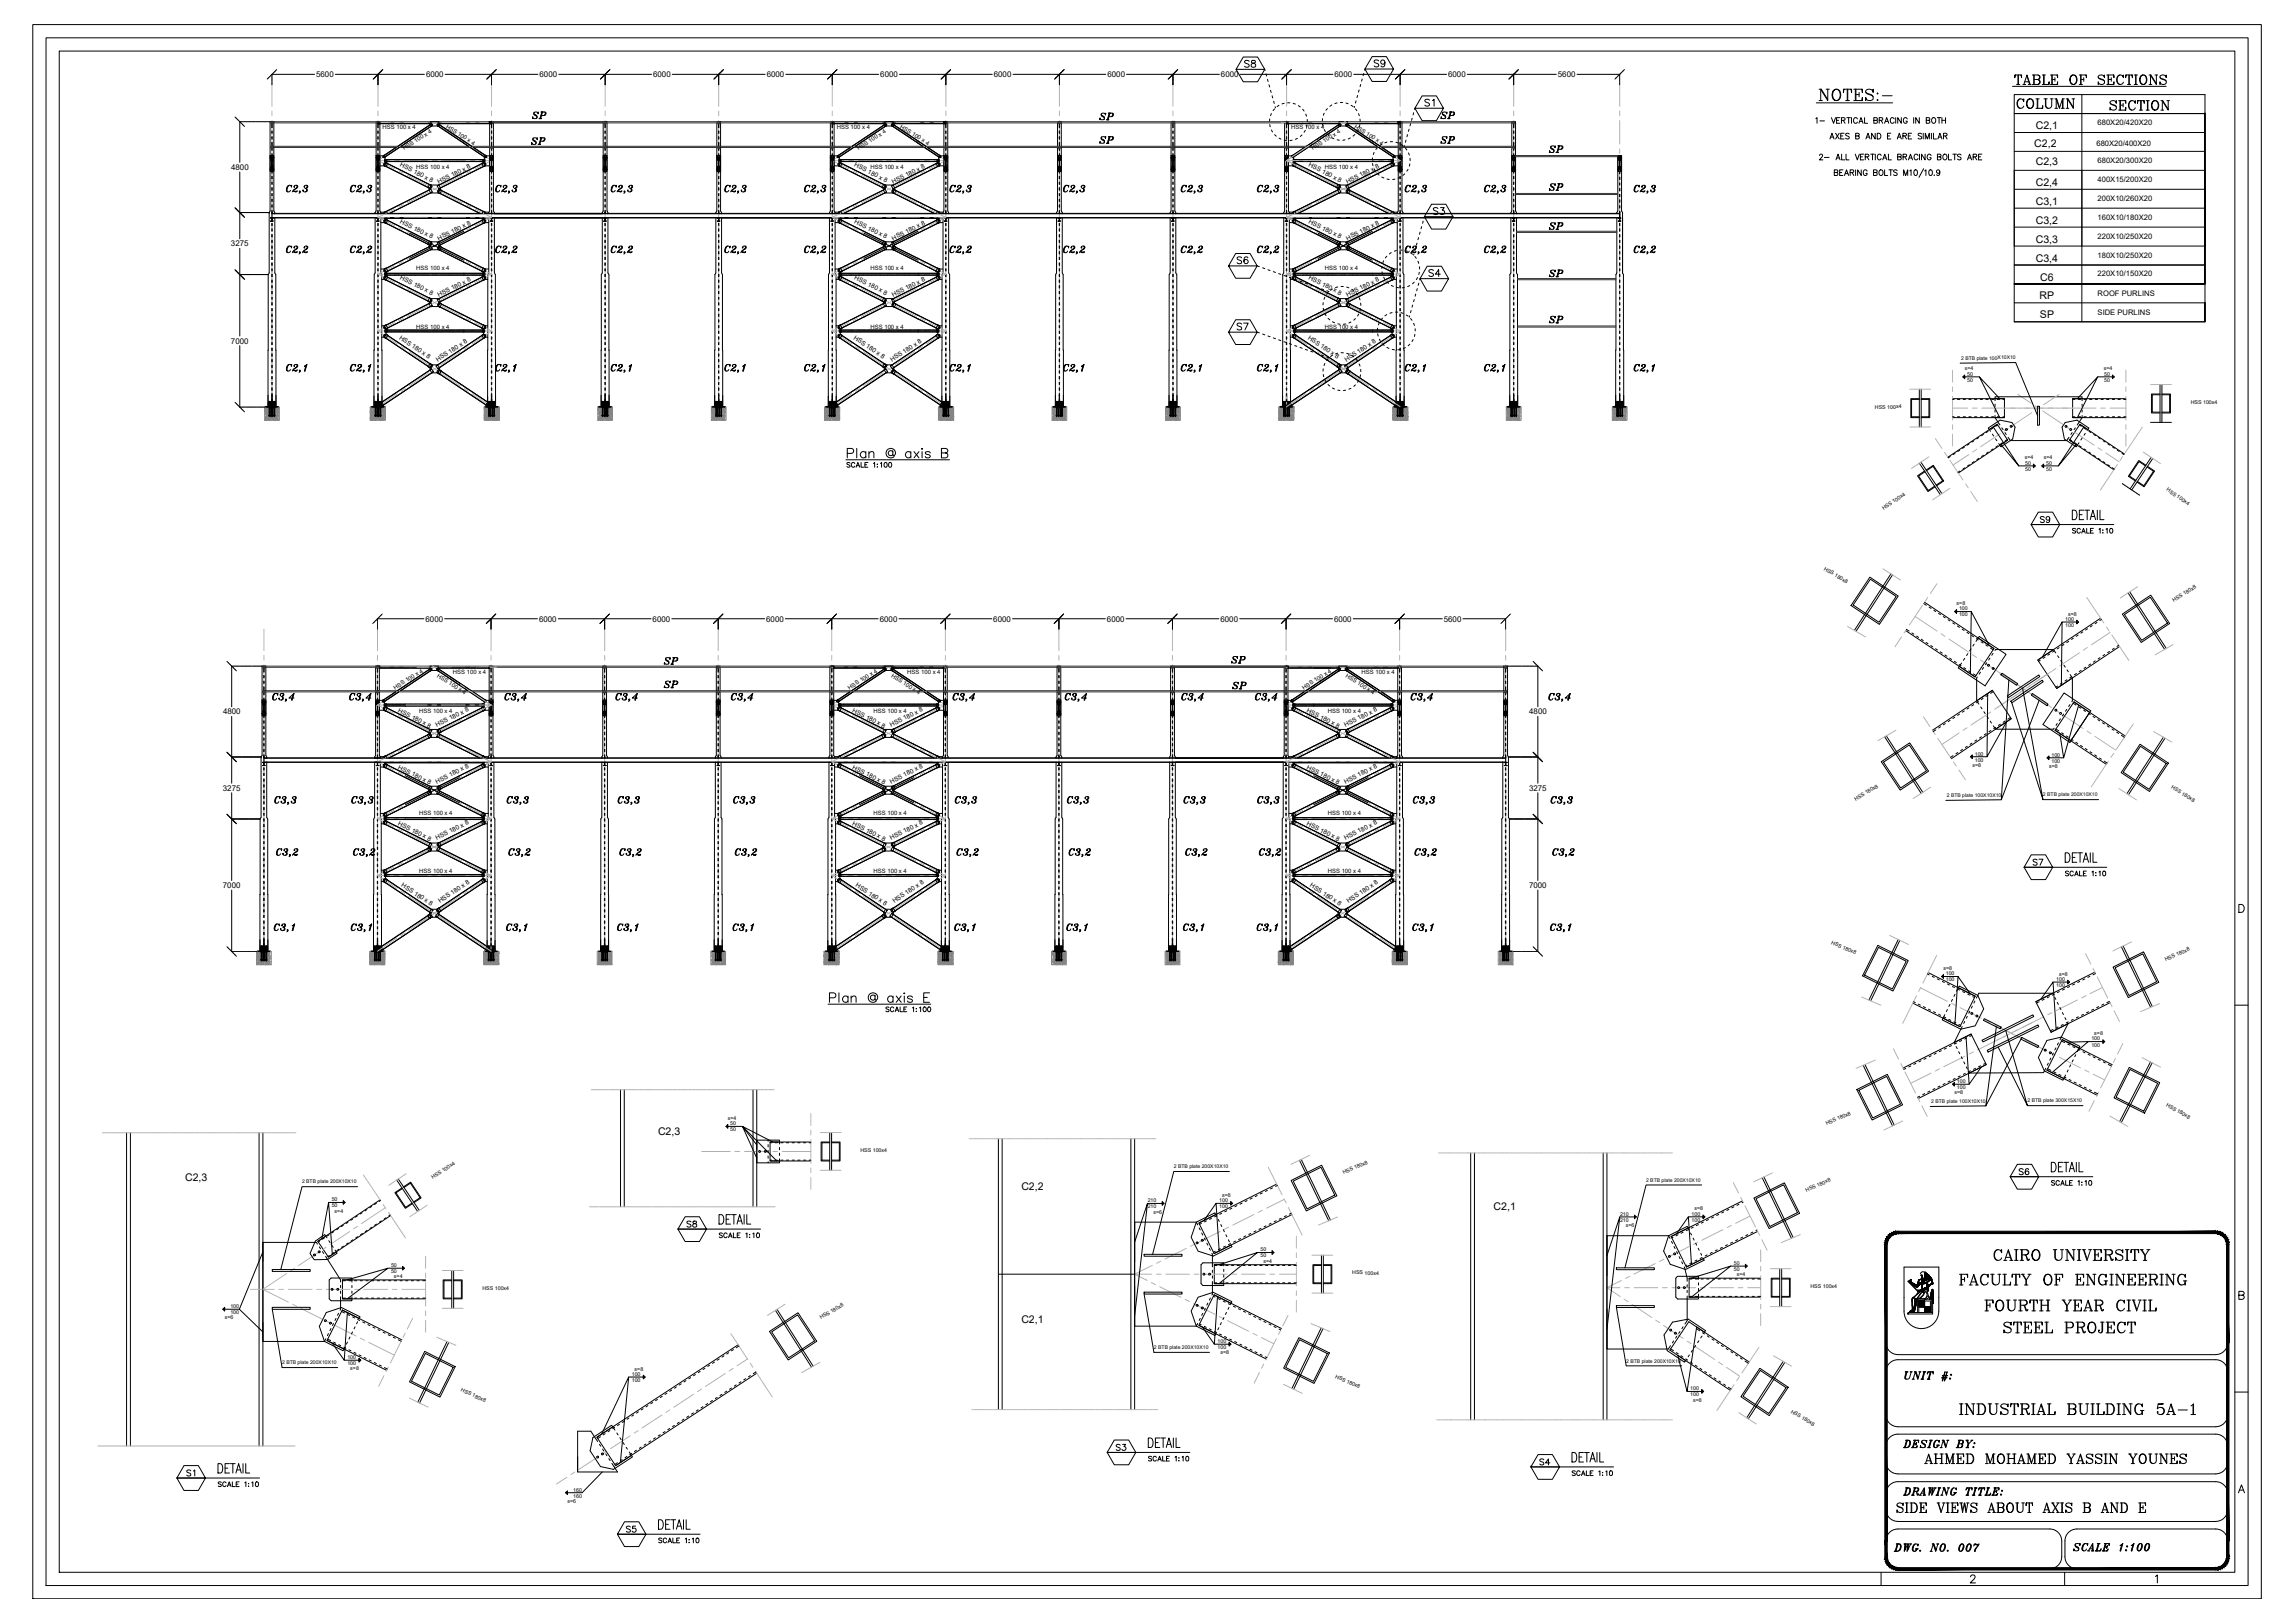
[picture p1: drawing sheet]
<svg xmlns="http://www.w3.org/2000/svg" width="1189mm" height="841mm" viewBox="0 0 1189 841" stroke-linecap="round" stroke-linejoin="round" font-family="sans-serif">
<defs><g id="words">
<text font-size="11.5" x="941" y="55">%%UNOTES:-</text>
<g font-size="9.7">
<text x="1042" y="46">%%UTABLE OF SECTIONS</text>
<text x="1033" y="654">CAIRO UNIVERSITY</text>
<text x="1015" y="667">FACULTY OF ENGINEERING</text>
<text x="1028" y="681">FOURTH YEAR CIVIL</text>
</g>
<g font-size="9.3">
<text x="1038" y="692">STEEL PROJECT</text>
<text x="1015" y="734">INDUSTRIAL BUILDING 5A-1</text>
</g>
<g font-size="8.8">
<text x="1045" y="58">COLUMN</text>
<text x="1093" y="58">SECTION</text>
<text x="997" y="760">AHMED MOHAMED YASSIN YOUNES</text>
<text x="982" y="785">SIDE VIEWS ABOUT AXIS B AND E</text>
</g>
<text font-size="8.4" x="986" y="717">UNIT #:</text>
<g font-size="7.9">
<text x="147" y="133">C2,2</text>
<text x="181" y="133">C2,2</text>
<text x="256" y="133">C2,2</text>
<text x="316" y="133">C2,2</text>
<text x="375" y="133">C2,2</text>
<text x="416" y="133">C2,2</text>
<text x="491" y="133">C2,2</text>
<text x="550" y="133">C2,2</text>
<text x="611" y="133">C2,2</text>
<text x="651" y="133">C2,2</text>
<text x="727" y="133">C2,2</text>
<text x="768" y="133">C2,2</text>
<text x="846" y="133">C2,2</text>
<text x="140" y="365">C3,4</text>
<text x="180" y="365">C3,4</text>
<text x="261" y="365">C3,4</text>
<text x="318" y="365">C3,4</text>
<text x="378" y="365">C3,4</text>
<text x="493" y="365">C3,4</text>
<text x="551" y="365">C3,4</text>
<text x="611" y="365">C3,4</text>
<text x="650" y="365">C3,4</text>
<text x="730" y="365">C3,4</text>
<text x="802" y="365">C3,4</text>
<text x="143" y="445">C3,2</text>
<text x="182" y="445">C3,2</text>
<text x="263" y="445">C3,2</text>
<text x="320" y="445">C3,2</text>
<text x="380" y="445">C3,2</text>
<text x="495" y="445">C3,2</text>
<text x="553" y="445">C3,2</text>
<text x="613" y="445">C3,2</text>
<text x="652" y="445">C3,2</text>
<text x="732" y="445">C3,2</text>
<text x="804" y="445">C3,2</text>
</g>
<g font-size="7.5">
<text x="147" y="101">C2,3</text>
<text x="181" y="101">C2,3</text>
<text x="256" y="101">C2,3</text>
<text x="316" y="101">C2,3</text>
<text x="375" y="101">C2,3</text>
<text x="416" y="101">C2,3</text>
<text x="491" y="101">C2,3</text>
<text x="550" y="101">C2,3</text>
<text x="611" y="101">C2,3</text>
<text x="651" y="101">C2,3</text>
<text x="727" y="101">C2,3</text>
<text x="768" y="101">C2,3</text>
<text x="846" y="101">C2,3</text>
<text x="742" y="113">S3</text>
<text x="740" y="145">S4</text>
<text x="147" y="194">C2,1</text>
<text x="181" y="194">C2,1</text>
<text x="256" y="194">C2,1</text>
<text x="316" y="194">C2,1</text>
<text x="375" y="194">C2,1</text>
<text x="416" y="194">C2,1</text>
<text x="491" y="194">C2,1</text>
<text x="550" y="194">C2,1</text>
<text x="611" y="194">C2,1</text>
<text x="651" y="194">C2,1</text>
<text x="727" y="194">C2,1</text>
<text x="768" y="194">C2,1</text>
<text x="846" y="194">C2,1</text>
<text x="141" y="418">C3,3</text>
<text x="181" y="418">C3,3</text>
<text x="262" y="418">C3,3</text>
<text x="319" y="418">C3,3</text>
<text x="379" y="418">C3,3</text>
<text x="494" y="418">C3,3</text>
<text x="552" y="418">C3,3</text>
<text x="613" y="418">C3,3</text>
<text x="651" y="418">C3,3</text>
<text x="732" y="418">C3,3</text>
<text x="803" y="418">C3,3</text>
<text x="141" y="484">C3,1</text>
<text x="181" y="484">C3,1</text>
<text x="262" y="484">C3,1</text>
<text x="319" y="484">C3,1</text>
<text x="379" y="484">C3,1</text>
<text x="494" y="484">C3,1</text>
<text x="552" y="484">C3,1</text>
<text x="612" y="484">C3,1</text>
<text x="651" y="484">C3,1</text>
<text x="731" y="484">C3,1</text>
<text x="803" y="484">C3,1</text>
<text x="986" y="751">DESIGN BY:</text>
<text x="986" y="776">DRAWING TITLE:</text>
<text x="981" y="805">DWG. NO. 007</text>
<text x="1074" y="805">SCALE 1:100</text>
</g>
<g font-size="7.1">
<text x="644" y="36">S8</text>
<text x="711" y="36">S9</text>
<text x="738" y="56">S1</text>
<text x="275" y="63">SP</text>
<text x="746" y="63">SP</text>
<text x="274" y="76">SP</text>
<text x="569" y="75">SP</text>
<text x="746" y="75">SP</text>
<text x="802" y="80">SP</text>
<text x="802" y="100">SP</text>
<text x="640" y="138">S6</text>
<text x="802" y="145">SP</text>
<text x="640" y="172">S7</text>
<text x="802" y="169">SP</text>
<text x="343" y="345">SP</text>
<text x="637" y="345">SP</text>
<text x="343" y="358">SP</text>
</g>
<g font-size="6.6">
<text x="569" y="63">SP</text>
<text x="940" y="65">1- VERTICAL BRACING IN BOTH</text>
<text x="948" y="73">AXES B AND E ARE SIMILAR</text>
<text x="802" y="120">SP</text>
<text x="1057" y="272">S9</text>
<text x="638" y="358">SP</text>
<text x="1046" y="610">S6</text>
<text x="355" y="637">S8</text>
<text x="577" y="753">S3</text>
<text x="797" y="760">S4</text>
<text x="96" y="766">S1</text>
<text x="324" y="795">S5</text>
</g>
<g font-size="6.2">
<text x="942" y="84">2- ALL VERTICAL BRACING BOLTS ARE</text>
<text x="1053" y="449">S7</text>
</g>
<g font-size="5.7">
<text x="438" y="243">SCALE 1:100</text>
<text x="1073" y="278">SCALE 1:10</text>
<text x="1070" y="455">SCALE 1:10</text>
<text x="458" y="526">SCALE 1:100</text>
<text x="1062" y="616">SCALE 1:10</text>
<text x="594" y="758">SCALE 1:10</text>
<text x="814" y="766">SCALE 1:10</text>
<text x="112" y="772">SCALE 1:10</text>
<text x="340" y="801">SCALE 1:10</text>
</g>
<g font-size="5.5">
<text x="1055" y="67">C2,1</text>
<text x="1054" y="76">C2,2</text>
<text x="1055" y="86">C2,3</text>
<text x="1055" y="96">C2,4</text>
<text x="1055" y="106">C3,1</text>
<text x="1055" y="116">C3,2</text>
<text x="1055" y="126">C3,3</text>
<text x="1055" y="136">C3,4</text>
<text x="1057" y="145">C6</text>
<text x="1057" y="155">RP</text>
<text x="1057" y="165">SP</text>
<text x="341" y="588">C2,3</text>
<text x="96" y="612">C2,3</text>
<text x="529" y="616">C2,2</text>
<text x="774" y="627">C2,1</text>
<text x="529" y="685">C2,1</text>
</g>
<text font-size="5.3" x="372" y="642">SCALE 1:10</text>
<g font-size="4.1">
<text x="164" y="40">5600</text>
<text x="221" y="40">6000</text>
<text x="280" y="40">6000</text>
<text x="338" y="40">6000</text>
<text x="397" y="40">6000</text>
<text x="456" y="40">6000</text>
<text x="515" y="40">6000</text>
<text x="574" y="40">6000</text>
<text x="633" y="40">6000</text>
<text x="692" y="40">6000</text>
<text x="750" y="40">6000</text>
<text x="807" y="40">5600</text>
<text x="120" y="88">4800</text>
<text x="120" y="128">3275</text>
<text x="120" y="178">7000</text>
<text x="221" y="322">6000</text>
<text x="279" y="322">6000</text>
<text x="338" y="322">6000</text>
<text x="397" y="322">6000</text>
<text x="456" y="322">6000</text>
<text x="515" y="322">6000</text>
<text x="574" y="322">6000</text>
<text x="633" y="322">6000</text>
<text x="691" y="322">6000</text>
<text x="748" y="322">5600</text>
<text x="116" y="370">4800</text>
<text x="792" y="370">4800</text>
<text x="115" y="410">3275</text>
<text x="792" y="410">3275</text>
<text x="115" y="460">7000</text>
<text x="792" y="460">7000</text>
</g>
<g font-size="3.9">
<text x="1087" y="65">680X20/420X20</text>
<text x="1086" y="76">680X20/400X20</text>
<text x="1087" y="84">680X20/300X20</text>
<text x="1087" y="94">400X15/200X20</text>
<text x="1087" y="104">200X10/260X20</text>
<text x="1087" y="114">160X10/180X20</text>
<text x="1087" y="124">220X10/250X20</text>
<text x="1087" y="134">180X10/250X20</text>
<text x="1087" y="143">220X10/150X20</text>
<text x="1087" y="153">ROOF PURLINS</text>
<text x="1087" y="163">SIDE PURLINS</text>
</g>
<g font-size="3.3">
<text x="207" y="86" transform="rotate(27 207 86)">HSS 180 x 8</text>
<text x="443" y="86" transform="rotate(26 443 86)">HSS 180 x 8</text>
<text x="678" y="86" transform="rotate(27 678 86)">HSS 180 x 8</text>
<text x="227" y="95" transform="rotate(-27 227 95)">HSS 180 x 8</text>
<text x="463" y="95" transform="rotate(-27 463 95)">HSS 180 x 8</text>
<text x="698" y="95" transform="rotate(-27 698 95)">HSS 180 x 8</text>
<text x="207" y="115" transform="rotate(27 207 115)">HSS 180 x 8</text>
<text x="443" y="115" transform="rotate(27 443 115)">HSS 180 x 8</text>
<text x="678" y="115" transform="rotate(27 678 115)">HSS 180 x 8</text>
<text x="227" y="125" transform="rotate(-27 227 125)">HSS 180 x 8</text>
<text x="463" y="125" transform="rotate(-27 463 125)">HSS 180 x 8</text>
<text x="698" y="125" transform="rotate(-26 698 125)">HSS 180 x 8</text>
<text x="207" y="145" transform="rotate(27 207 145)">HSS 180 x 8</text>
<text x="443" y="145" transform="rotate(27 443 145)">HSS 180 x 8</text>
<text x="678" y="145" transform="rotate(27 678 145)">HSS 180 x 8</text>
<text x="227" y="154" transform="rotate(-27 227 154)">HSS 180 x 8</text>
<text x="463" y="154" transform="rotate(-27 463 154)">HSS 180 x 8</text>
<text x="698" y="154" transform="rotate(-26 698 154)">HSS 180 x 8</text>
<text x="207" y="175" transform="rotate(34 207 175)">HSS 180 x 8</text>
<text x="442" y="175" transform="rotate(34 442 175)">HSS 180 x 8</text>
<text x="678" y="175" transform="rotate(34 678 175)">HSS 180 x 8</text>
<text x="227" y="187" transform="rotate(-33 227 187)">HSS 180 x 8</text>
<text x="462" y="187" transform="rotate(-33 462 187)">HSS 180 x 8</text>
<text x="698" y="187" transform="rotate(-33 698 187)">HSS 180 x 8</text>
<text x="206" y="369" transform="rotate(27 206 369)">HSS 180 x 8</text>
<text x="442" y="369" transform="rotate(27 442 369)">HSS 180 x 8</text>
<text x="677" y="369" transform="rotate(27 677 369)">HSS 180 x 8</text>
<text x="226" y="377" transform="rotate(-27 226 377)">HSS 180 x 8</text>
<text x="462" y="377" transform="rotate(-27 462 377)">HSS 180 x 8</text>
<text x="697" y="377" transform="rotate(-27 697 377)">HSS 180 x 8</text>
<text x="206" y="398" transform="rotate(27 206 398)">HSS 180 x 8</text>
<text x="442" y="398" transform="rotate(27 442 398)">HSS 180 x 8</text>
<text x="677" y="398" transform="rotate(26 677 398)">HSS 180 x 8</text>
<text x="226" y="406" transform="rotate(-27 226 406)">HSS 180 x 8</text>
<text x="462" y="406" transform="rotate(-27 462 406)">HSS 180 x 8</text>
<text x="697" y="406" transform="rotate(-27 697 406)">HSS 180 x 8</text>
<text x="206" y="428" transform="rotate(27 206 428)">HSS 180 x 8</text>
<text x="442" y="428" transform="rotate(27 442 428)">HSS 180 x 8</text>
<text x="677" y="428" transform="rotate(26 677 428)">HSS 180 x 8</text>
<text x="226" y="435" transform="rotate(-27 226 435)">HSS 180 x 8</text>
<text x="462" y="435" transform="rotate(-27 462 435)">HSS 180 x 8</text>
<text x="697" y="435" transform="rotate(-27 697 435)">HSS 180 x 8</text>
<text x="208" y="459" transform="rotate(33 208 459)">HSS 180 x 8</text>
<text x="443" y="459" transform="rotate(33 443 459)">HSS 180 x 8</text>
<text x="679" y="459" transform="rotate(33 679 459)">HSS 180 x 8</text>
<text x="228" y="468" transform="rotate(-34 228 468)">HSS 180 x 8</text>
<text x="464" y="468" transform="rotate(-34 464 468)">HSS 180 x 8</text>
<text x="699" y="468" transform="rotate(-34 699 468)">HSS 180 x 8</text>
</g>
<g font-size="3.1">
<text x="198" y="67">HSS 100 x 4</text>
<text x="231" y="66" transform="rotate(32 231 66)">HSS 100 x 4</text>
<text x="434" y="67">HSS 100 x 4</text>
<text x="466" y="66" transform="rotate(32 466 66)">HSS 100 x 4</text>
<text x="669" y="67">HSS 100 x 4</text>
<text x="702" y="66" transform="rotate(32 702 66)">HSS 100 x 4</text>
<text x="209" y="78" transform="rotate(-32 209 78)">HSS 100 x 4</text>
<text x="445" y="78" transform="rotate(-32 445 78)">HSS 100 x 4</text>
<text x="680" y="78" transform="rotate(-32 680 78)">HSS 100 x 4</text>
<text x="216" y="87">HSS 100 x 4</text>
<text x="451" y="87">HSS 100 x 4</text>
<text x="687" y="87">HSS 100 x 4</text>
<text x="216" y="140">HSS 100 x 4</text>
<text x="451" y="140">HSS 100 x 4</text>
<text x="687" y="140">HSS 100 x 4</text>
<text x="216" y="170">HSS 100 x 4</text>
<text x="451" y="170">HSS 100 x 4</text>
<text x="687" y="170">HSS 100 x 4</text>
<text x="226" y="351" transform="rotate(32 226 351)">HSS 100 x 4</text>
<text x="235" y="349">HSS 100 x 4</text>
<text x="462" y="351" transform="rotate(32 462 351)">HSS 100 x 4</text>
<text x="470" y="349">HSS 100 x 4</text>
<text x="697" y="351" transform="rotate(32 697 351)">HSS 100 x 4</text>
<text x="706" y="349">HSS 100 x 4</text>
<text x="205" y="357" transform="rotate(-32 205 357)">HSS 100 x 4</text>
<text x="440" y="357" transform="rotate(-32 440 357)">HSS 100 x 4</text>
<text x="676" y="357" transform="rotate(-32 676 357)">HSS 100 x 4</text>
<text x="217" y="369">HSS 100 x 4</text>
<text x="453" y="369">HSS 100 x 4</text>
<text x="688" y="369">HSS 100 x 4</text>
<text x="217" y="422">HSS 100 x 4</text>
<text x="453" y="422">HSS 100 x 4</text>
<text x="688" y="422">HSS 100 x 4</text>
<text x="217" y="452">HSS 100 x 4</text>
<text x="453" y="452">HSS 100 x 4</text>
<text x="688" y="452">HSS 100 x 4</text>
</g>
<g font-size="2.7">
<text x="1018" y="192">s=4</text>
<text x="1090" y="192">s=4</text>
<text x="1019" y="198">50</text>
<text x="1019" y="195">50</text>
<text x="1090" y="198">50</text>
<text x="1090" y="195">50</text>
<text x="1135" y="209" transform="rotate(1 1135 209)">HSS 100x4</text>
<text x="972" y="212" transform="rotate(-1 972 212)">HSS 100x4</text>
<text x="1049" y="238">s=4</text>
<text x="1059" y="238">s=4</text>
<text x="1050" y="244">50</text>
<text x="1050" y="241">50</text>
<text x="1060" y="244">50</text>
<text x="1060" y="241">50</text>
<text x="1123" y="254" transform="rotate(35 1123 254)">HSS 100x4</text>
<text x="976" y="264" transform="rotate(-35 976 264)">HSS 100x4</text>
<text x="945" y="295" transform="rotate(31 945 295)">HSS 180x8</text>
<text x="1127" y="312" transform="rotate(-31 1127 312)">HSS 180x8</text>
<text x="1014" y="314">s=8</text>
<text x="1015" y="316">100</text>
<text x="1015" y="319">100</text>
<text x="1070" y="322">100</text>
<text x="1072" y="319">s=8</text>
<text x="1070" y="325">100</text>
<text x="1023" y="392">100</text>
<text x="1023" y="395">100</text>
<text x="1063" y="392">100</text>
<text x="1063" y="395">100</text>
<text x="1022" y="397">s=8</text>
<text x="1062" y="398">s=8</text>
<text x="1125" y="409" transform="rotate(31 1125 409)">HSS 180x8</text>
<text x="962" y="415" transform="rotate(-31 962 415)">HSS 180x8</text>
<text x="949" y="489" transform="rotate(24 949 489)">HSS 180x8</text>
<text x="1007" y="503">s=8</text>
<text x="1122" y="498" transform="rotate(-24 1122 498)">HSS 180x8</text>
<text x="1008" y="509">100</text>
<text x="1008" y="505">100</text>
<text x="1066" y="508">100</text>
<text x="1067" y="506">s=8</text>
<text x="1066" y="511">100</text>
<text x="1084" y="539">100</text>
<text x="1085" y="536">s=8</text>
<text x="1084" y="542">100</text>
<text x="1014" y="561">100</text>
<text x="1013" y="567">s=8</text>
<text x="1014" y="564">100</text>
<text x="1122" y="573" transform="rotate(29 1122 573)">HSS 180x8</text>
<text x="377" y="580">s=4</text>
<text x="378" y="586">50</text>
<text x="378" y="583">50</text>
<text x="947" y="583" transform="rotate(-24 947 583)">HSS 180x8</text>
<text x="446" y="597" transform="rotate(1 446 597)">HSS 100x4</text>
<text x="224" y="611" transform="rotate(-33 224 611)">HSS 100x4</text>
<text x="696" y="609" transform="rotate(-24 696 609)">HSS 180x8</text>
<text x="936" y="618" transform="rotate(-24 936 618)">HSS 180x8</text>
<text x="172" y="623">50</text>
<text x="595" y="623">210</text>
<text x="632" y="623">100</text>
<text x="633" y="620">s=8</text>
<text x="172" y="626">50</text>
<text x="173" y="628">s=4</text>
<text x="595" y="626">210</text>
<text x="598" y="629">s=6</text>
<text x="632" y="626">100</text>
<text x="877" y="630">100</text>
<text x="878" y="627">s=8</text>
<text x="840" y="630">210</text>
<text x="840" y="633">210</text>
<text x="843" y="636">s=6</text>
<text x="877" y="633">100</text>
<text x="653" y="648">50</text>
<text x="653" y="652">50</text>
<text x="203" y="657">50</text>
<text x="203" y="660">50</text>
<text x="655" y="654">s=4</text>
<text x="899" y="655">50</text>
<text x="899" y="659">50</text>
<text x="204" y="662">s=4</text>
<text x="701" y="660" transform="rotate(1 701 660)">HSS 100x4</text>
<text x="900" y="661">s=4</text>
<text x="250" y="668" transform="rotate(1 250 668)">HSS 100x4</text>
<text x="938" y="667" transform="rotate(1 938 667)">HSS 100x4</text>
<text x="119" y="678">100</text>
<text x="116" y="684">s=6</text>
<text x="119" y="681">100</text>
<text x="426" y="684" transform="rotate(-30 426 684)">HSS 180x8</text>
<text x="631" y="696">100</text>
<text x="631" y="699">100</text>
<text x="632" y="702">s=8</text>
<text x="180" y="704">100</text>
<text x="180" y="707">100</text>
<text x="182" y="710">s=8</text>
<text x="327" y="713">100</text>
<text x="329" y="710">s=8</text>
<text x="692" y="714" transform="rotate(24 692 714)">HSS 180x8</text>
<text x="327" y="716">100</text>
<text x="239" y="721" transform="rotate(24 239 721)">HSS 180x8</text>
<text x="876" y="720">100</text>
<text x="876" y="724">100</text>
<text x="877" y="726">s=8</text>
<text x="928" y="732" transform="rotate(31 928 732)">HSS 180x8</text>
<text x="297" y="773">160</text>
<text x="294" y="779">s=6</text>
<text x="297" y="776">160</text>
</g>
<g font-size="2.6">
<text x="1016" y="186" transform="rotate(-1 1016 186)">2 BTB plate 100X10X10</text>
<text x="1009" y="413" transform="rotate(-1 1009 413)">2 BTB plate 100X10X10</text>
<text x="1059" y="413">2 BTB plate 200X10X10</text>
<text x="1001" y="572" transform="rotate(-1 1001 572)">2 BTB plate 100X10X10</text>
<text x="1051" y="571">2 BTB plate 300X15X10</text>
<text x="608" y="605">2 BTB plate 200X10X10</text>
<text x="157" y="613">2 BTB plate 200X10X10</text>
<text x="853" y="612">2 BTB plate 200X10X10</text>
<text x="598" y="699">2 BTB plate 200X10X10</text>
<text x="146" y="707">2 BTB plate 200X10X10</text>
<text x="843" y="706">2 BTB plate 200X10X10</text>
</g>
</g></defs>
<!-- layer: Print Frame -->
<g fill="none" stroke="#000" stroke-width=".52">
<path d="M17 13h1155v815h-1155zM24 20h1141v802h-1141zM31 26h1127v789h-1127zM941 53h40M1043 45h80M1044 59h99M1079 49v118M1143 59v69v-79h-99v79h99M1044 69h99M1044 78h99M951 89h1l-1-1v3h1v-1v-1M953 89h1"/>
<path d="M955 88h-2v3h2M956 91l1-3 1 3M956 90h2M959 89h1h1l-2-1v3M960 89l1 2M962 88v3M965 88v3l-2-3v3M968 89a1.1 1.1 0 0 0-2-1 1 1 0 0 0 0 1v1a1 1 0 0 0 1 1 1 1 0 0 0 1-1h-1M971 89h2v-1h-2v3h2v-1l-1-1M977 88v3h1M979 88h2M980 88v3"/>
<path d="M983 88h-1l-1 1 2 1v1h-2M987 91v-3l1 3 1-3v3M990 89v-1v3M992 88a1.3 1.3 0 0 1 2 1 1.4 1.4 0 0 1-2 2v-1zM997 87l-2 5M997 89l1-1v3M1002 91h1M1005 89a.9 .9 0 0 1-1 1 1 1 0 0 1 0-2 .9 .9 0 0 1 1 0v3h-1M1044 98h99M1143 98v49v-59h-99v79h99M1044 118h99M1044 108h99"/>
<path d="M1044 137h99M1044 147h99h-99M1044 157h99M1143 147v20v-10M1053 272h42M1074 264a2.6 2.6 0 0 1 3 2 2.6 2.6 0 0 1-1 3h-2zM1078 267h1M1080 264h-2v5h2M1080 264h3M1082 264v5M1083 269l2-5 1 5M1084 268h2"/>
<path d="M1087 264v5M1088 264v5h2M1049 449h43M1070 442a2.5 2.5 0 0 1 3 2 2.5 2.5 0 0 1-3 3zM1074 444h1M1076 442h-2v5h2M1077 442h2M1078 442v5M1080 447l1-5 1 5M1080 445h2M1083 442v5M1085 442v5h2"/>
<path d="M1160 469h2a2.2 2.2 0 0 1 1 2 2.2 2.2 0 0 1-1 2h-2zM1158 521h7M1042 610h43M1063 602a2.5 2.5 0 0 1 3 3 2.5 2.5 0 0 1-3 2zM1067 605h1M1069 602h-2v5h2M1070 602h2M1071 602v5M1072 607l2-5 1 5M1073 606h2M1076 602v5M1077 602v5h3"/>
<path d="M351 637h43M373 629a2.5 2.5 0 0 1 2 3 2.5 2.5 0 0 1-2 2zM376 632h2M379 629h-3v5h3M379 629h3M380 629v5M382 634l1-5 2 5M382 633h2M386 629v5M387 629v5h2M977 645v51a6 6 0 0 0 7 6h164a6 6 0 0 0 6-6M987 657h18v22a9 9 0 0 1-9 9 9 9 0 0 1-9-9z"/>
<path d="M995 660l2-1 2 1 2 3 1 2M998 660h.1M998 659h.1M998 659v1M989 664l5 5M989 664h.1M990 664h-1M990 680h.1M990 664h.1M990 679h.1M990 679v1M990 663l-1 1 1-1"/>
<path d="M990 663h1l-2 1M990 663v1M990 665h.1M990 663l-1 1h1l3 3 3-2M990 665h1M990 663l-1 1M990 664h1M991 679l-1 1M991 680h-1M991 679h-1h1M991 679h.1M991 665h.1"/>
<path d="M991 674v3M991 673v-1v1M991 673v1M991 675v1M991 674v1M991 673h.1M991 674h.1M991 675h.1M991 677v1M991 677h.1M991 676v3M991 676h.1"/>
<path d="M991 678h.1M991 678v1M991 680h.1M992 665h-1h1M992 673h-1M992 673h.1M992 679h.1M992 665h-1M992 679l-1 1M992 673v4M992 665l-1 1 1-1M992 666v-1v1"/>
<path d="M992 665v1v-1M992 672l-1 1M992 678l1-1-1 1M992 678v1M992 665v1M992 677v1M992 677l1-1-1 1M992 666h1h-1M992 672l1 1M992 677l1-2-1 2M992 679v1v-1l-1 1M992 679v1"/>
<path d="M992 680h.1M992 675l1-1-1 1M992 674l1-1-1 1M992 666h.1M993 678l-1 1v-1M993 666v1M993 678h-1M993 667l2-2-2 2M993 673h-1M993 677l-1 1 1-1M993 677l-1 1M993 673l-1 1"/>
<path d="M993 667l2-2zM993 666h-1M993 666h-1h1M993 675l-1 1M993 675v2M993 674l-1 1 1-1M993 673l-1 1 1-1M993 673h.1M993 673v2M993 673l-1 2M993 673h8M993 673h1"/>
<path d="M994 669h.1M994 673v7M994 665h.1M994 667h.1M994 664h1M994 664v1M994 669v1M994 664h.1M994 666l-1 1M994 663v1M994 674h.1M994 677l3-3-3 3"/>
<path d="M994 674v6M994 674h6v6M994 676l2-2-2 2M995 669h.1M995 674l-1 1M995 664l-1 1M995 669h-1M995 669l-3 3M995 669l-1 1M995 669l-4 4M995 664v1M995 663l-1 1"/>
<path d="M995 664l-1 2M995 665l-2 2M995 665l-2 2 2-2M995 677l2-2-2 2M995 663h.1M995 665h.1M995 673h.1M995 669h1M995 665h1h-1M995 665l-2 2 3-2M995 663h1M995 665h1"/>
<path d="M995 661h.1M996 669h.1M996 665l-1 1M996 663h-1M996 669h-1M996 668l-1 1M996 661h-1M996 661h.1M996 663h.1M996 665v1M996 665h.1M996 674l-2 1"/>
<path d="M996 666h.1M996 664v1M996 668l-1 1 1-1M996 668h.1M996 669l-3 4M996 664h.1M996 664v-1v1M996 663v1M996 670h1v1l-2 2h-1zM996 666v2M996 666v1M996 662v1"/>
<path d="M996 667h.1M996 665h1M996 662h.1M996 661v2h-2l-1 3-1-1-2-2M996 661v1M996 661v2M996 667l-1 2M996 664v1v-1M996 674l-2 2M997 665h-1M997 674l-3 2 3-2M997 669h.1"/>
<path d="M997 669h-1h1M997 668h.1M997 665h.1M997 664v1M997 674l-3 3M997 664h.1M997 664l3-3zM997 668l1-1-2 2M997 663h.1M997 663v1M997 668v1M997 668h1h-1"/>
<path d="M997 668l-1 1h1M997 668h-1M997 677h.1M997 674l-3 3h6M997 676v1M997 676l-1 1M997 676l-1 1 1-1M997 675l-1 2M997 675l-2 2M997 674l-2 3M997 679l2-2-2 2M997 674v6l3-3"/>
<path d="M997 667v1M997 668h1M998 665h-1M998 664h-1M998 668h.1M998 663h-1M998 677l-1 1M998 668h-1M998 661h.1M998 661v-1v1M998 665h.1M998 661v-1z"/>
<path d="M998 667l-1 1M998 669l-3 4M998 673h.1M998 669h.1M998 673h-3M998 669l1 1v1l-1 2M998 667h.1M998 664l2-3zM998 668l2-2zM998 665l2 1M998 668l2-1-2 1M998 665l1 1"/>
<path d="M998 666l1-1-1 1M999 666h.1M999 665h-1M999 667h-1M999 660l-1 1M999 666v1M999 660l-2 1 2-1M999 664l-1 1M999 663l-1 1M999 660l-2 1M999 677l-2 1M999 665l-1 1"/>
<path d="M999 660l-2 2M999 660l-2 2 2-2M999 663l1-1-2 1zM999 669v2a1.4 1.4 0 0 1 0 2 1.4 1.4 0 0 1-1 0M999 660l-2 3M999 669h-3h1M999 669h.1M999 661l-2 2M999 668v1v-1M999 665v1v-1M999 668h-1M999 668h.1"/>
<path d="M999 663l1-1zM999 668v1M999 661l-2 2 2-2M999 661h.1M999 671l-1 1M999 667v1M999 661l-1 2M999 667l-1 1M999 661h1M1000 661l-2 2M1000 661h.1M1000 677l-3 2 3-2"/>
<path d="M1000 661l-3 3M1000 661l-3 3 3-3M1000 666l-1 1M1000 663h.1M1000 663h-1M1000 666l-2 2M1000 661l-2 3M1000 663l1-1-1 1M1000 663l1-1zM1000 677l-3 3M1000 673h.1M1000 666l-2 2 2-2"/>
<path d="M1000 663l-2 2M1000 661l-2 2 2-1M1000 673l1-1-1 1M1000 663l-1 1M1000 663v1M1000 662l-1 1M1000 662l-1 1 1-1M1000 666h.1M1000 677l-3 3 3-3M1000 663l1 1M1000 677l-2 3 2-3M1000 678l-2 2"/>
<path d="M1000 678l-1 2M1000 679l-1 1 1-1M1000 679l-1 1M1001 662l-2 1M1001 662l-1 1 1-1h-1M1001 665l-3 3M1001 663h-1M1001 662l-1 1zM1001 671v-1v1M1001 662l-1 1M1001 663h-1zM1001 670l-1 3"/>
<path d="M1001 670h.1M1001 663h.1M1001 673h.1M1001 670v1M1001 671l-1 1 1-1M1001 673h-1M1001 672l-1 1M1001 671l-1 2 1-1M1001 671l-1 1M1001 669h1M1001 669h.1M1001 669v11"/>
<path d="M1001 663v1v-1M1001 665l1-1-4 4M1001 663v1M1001 669v1M1001 664h.1M1001 664v1l-1 1M1002 669h-1M1002 664h-1M1002 674h.1M1002 675h.1M1002 669h.1M1002 669v1"/>
<path d="M1002 669v12h-13M1002 665l-1 1zM1002 665h-1M1002 669l-1 1M1002 665l-2 1-1 2M1002 665h.1M1002 672v2M1002 671v1M1002 670h.1M1002 673h.1M1002 672h.1M1002 671h.1"/>
<path d="M1002 670v1M1002 672v1M1002 674v1M1002 673v1M1160 671h3v-1l-1-1h-2v4h3v-1l-1-1M989 681h.1M989 680v1M989 680h.1M990 680h-1M990 680l-1 1M990 680h12M991 680v-1l-1 1"/>
<path d="M991 680l1-1-1 1M998 680l2-2-2 2M1000 680v-1v1M1154 711a6 6 0 0 0-6-6h-164a6 6 0 0 0-7 6v22a6 6 0 0 0 7 6h164a6 6 0 0 0 6-6M1155 711v22M1158 721h7M113 758a2.4 2.4 0 0 1 2 3 2.4 2.4 0 0 1-2 2zM119 758h-2v5h2M119 758h3M121 758v5M126 758v5M127 758v5h2"/>
<path d="M574 753h43M595 745a2.5 2.5 0 0 1 3 3 2.5 2.5 0 0 1-3 2zM599 748h1M601 745h-2v5h2M602 745h2M603 745v5M604 750l2-5 1 5M605 748h2M608 745v5M609 745v5h3M815 753a2.5 2.5 0 0 1 2 2 2.5 2.5 0 0 1-2 3zM818 755h2"/>
<path d="M821 753h-3v5h3M821 753h3M822 753v5M824 758l1-5 2 5M824 756h2M828 753v5M829 753v5h2M1154 749a6 6 0 0 0-6-6h-164a6 6 0 0 0-7 6v9a6 6 0 0 0 7 6h164a6 6 0 0 0 6-6M1155 749v9M92 766h43M117 761h1M122 763l2-5 1 5"/>
<path d="M123 762h2M793 760h43M1154 774a6 6 0 0 0-6-6h-164a6 6 0 0 0-7 6v8a6 6 0 0 0 7 6h164a6 6 0 0 0 6-6M1155 774v8M1160 774l2-5 1 5M1161 772h2M320 795h43M341 788a2.5 2.5 0 0 1 3 2 2.5 2.5 0 0 1-3 2zM345 790h1M347 788h-2v4h2M348 788h2M349 788v4"/>
<path d="M351 792l1-4 1 4M351 791h2M354 788v4M356 788v4h2M977 798a6 6 0 0 1 7-6h78a6 6 0 0 1 6 6M1069 798v9M1154 798a6 6 0 0 0-6-6h-72a6 6 0 0 0-6 6v9a6 6 0 0 0 6 6M975 815v7M1021 817l1-1 2 1-3 3h3M1068 807a6 6 0 0 1-6 6M1070 815v7M1117 817l1-1v4"/>
<circle cx="975" cy="89" r="1.3"/>
<circle cx="1001" cy="89" r="1.3"/>
<circle cx="994" cy="669" r=".1"/>
<circle cx="996" cy="668" r=".7"/>
</g>
<g fill="#000" stroke="#000" stroke-width=".52">
<path d="M983 638h1v1zM983 638v1h1zM982 638h1v1zM982 638v2l1-1zM980 639l2-1v2zM980 639l1 1h1zM980 639l1 1zM980 639v1h1zM979 640l1-1v1zM979 640l1 1v-1zM979 640l1 1h-2zM978 641l1 1 1-1zM978 641l1 1h-1zM978 642h1zM978 642h1l-2 1zM977 643h1l1-1zM977 643h1l-1 1zM977 644h1v-1zM977 644h1l-1 1zM977 645h1v-1z"/>
<path d="M984 639h164v-1zM984 638h164l-164 1z"/>
<path d="M977 645l1 153v-153zM977 645l1 153h-1zM977 798l1 9v-9zM977 798l1 9h-1z"/>
<path d="M1154 645l1-1v1zM1154 644v1l1-1zM1155 643v1h-1zM1154 643v1l1-1zM1154 642l1 1h-1zM1153 642l1 1v-1zM1154 641v1h-1zM1153 642l1-1zM1153 640l1 1-1 1zM1153 640l-1 1 1 1zM1152 639l1 1-1 1zM1152 639v1v1zM1151 639h1v1zM1151 639v1h1zM1150 638l1 1v1zM1150 638v2h1zM1149 638h1v2zM1149 638v1l1 1zM1148 638h1v1zM1148 638v1h1z"/>
<path d="M977 807h1l-1 1zM977 808h1v-1zM977 808h1l-1 1zM978 808l-1 1 1-1zM977 809l1-1v2zM978 808v2l1-1zM978 810l1-1-1 2zM979 809l-1 2 1-1zM978 811l1-1v2zM979 810v2l1-1zM980 811v1h-1zM980 811v1v-1zM980 811v2v-1zM980 811v2l1-1zM981 812l1 1h-2zM981 812l1 1v-1zM982 812l1 1h-1zM982 812l1 1v-1zM983 812l1 2-1-1zM983 812l1 2v-2z"/>
<path d="M984 812v2l164-2zM984 814l164-2v2z"/>
<path d="M1148 812l1 1-1 1zM1148 812l1 1v-1zM1149 812l1 1h-1zM1149 812l1 1v-1zM1150 812l1 1h-1zM1150 812l1 1v-1zM1151 812h1l-1 1zM1151 812h1v-1zM1152 811l1 1h-1zM1152 811l1 1-1-1zM1152 811h2l-1 1zM1153 810l-1 1h2zM1153 810h1v1zM1153 809v1h1zM1153 809h2l-1 1zM1154 808l-1 1h2zM1154 808h1v1zM1154 808h1zM1154 808l1-1v1zM1154 807v1l1-1z"/>
<path d="M1154 798v9h1zM1154 798h1v9zM1154 696v102h1zM1154 696h1v102zM1154 645v51h1zM1154 645h1v51z"/>
</g>
<!-- layer: axis -->
<g fill="none" stroke="#b3b3b3" stroke-width=".52">
<path d="M141 44v11M141 58v2M196 44v11M196 58v2M255 44v11M255 58v2M314 44v11M314 58v2M372 44v11M372 58v2M431 44v11M431 58v2"/>
<path d="M490 44v11M490 58v2M549 44v11M549 58v2M608 44v11M608 58v2M667 44v11M667 58v2M726 44v11M726 58v2M784 44v11M784 58v2"/>
<path d="M839 44v11M839 58v2M141 62v13M141 77v3M196 62v13M196 77v3M196 64h6M204 64h3M208 75l-12 8M209 64h13M212 73l-2 1M214 71l11-7 12 7"/>
<path d="M224 64h3M229 64h12M239 73l2 1M243 75l12 8M244 64h2M249 64h6M255 62v13M255 77v3M314 62v13M314 77v3M372 62v13M372 77v3"/>
<path d="M431 62v13M431 77v3M431 64h6M440 64h2M443 75l-12 8M445 64h12M447 73l-2 1M449 71l12-7 11 7M460 64h2M464 64h13M474 73l2 1M479 75l11 8"/>
<path d="M479 64h3M484 64h6M490 62v13M490 77v3M549 62v13M549 77v3M608 62v13M608 77v3M664 64h1M665 64h.1M666 64h7M667 62v13"/>
<path d="M667 77v3M673 79h.1M673 64h.1M674 64h1M674 78l-1 1M675 78h-1M675 64h3M676 77l-1 1M678 75l-11 8M680 64h13M682 73l-2 1M685 71l11-7 12 7"/>
<path d="M689 68l-1 1M690 68h-1M691 67l-1 1M691 67h.1M692 66l-1 1M693 66h.1M693 64h1M694 65l-1 1M694 64h4M694 65h.1M695 63l1 1M696 64l-1 1"/>
<path d="M696 64h.1M697 64l1 1M697 63l-1 1M698 65h.1M698 64h1M698 65l1 1M699 66h1M700 64h12M700 66l1 1M701 67h.1M702 67l1 1M703 68h.1"/>
<path d="M703 68l1 1M710 73l2 1M714 75l12 8M715 64h2M719 64h7M726 62v13M726 77v3M784 62v13M784 77v3M839 62v13M839 77v3M141 82v12"/>
<path d="M141 97v2M196 82v12M196 83h6M196 83l8 5M204 83h3M207 89l2 1M209 83h13M211 91l11 5M222 100l-11 5M224 83h3M224 97l2 1M226 97l-2 1"/>
<path d="M229 100l11 5M229 83h12M240 91l-11 5M244 83h2M244 89l-2 1M249 83h6M255 82v12M255 83l-9 5M314 82v12M372 82v12M431 82v12M431 83h6"/>
<path d="M431 83l9 5M440 83h2M442 89l2 1M445 83h12M447 91l10 5M457 100l-10 5M460 83h2M460 97l2 1M462 97l-2 1M464 100l11 5M464 83h13M475 91l-11 5"/>
<path d="M479 83h3M479 89l-2 1M484 83h6M490 82v12M490 83l-8 5M549 82v12M608 82v12M608 97v2M667 82v12M667 97v2M667 83h7M667 83l10 5"/>
<path d="M667 83l1 1M668 83h-1M668 84h.1M668 82h.1M668 84l2 1M670 85h.1M670 81h.1M670 85l1 1M671 80h.1M672 86h.1M672 86h1M673 86v1"/>
<path d="M674 87h1M674 83h1M675 83h3M675 87h.1M677 88h.1M677 88l1 1M678 89l2 1M680 83h13M682 91l12 6M686 93h1M687 93h.1M689 94h.1"/>
<path d="M691 95l1 1M692 96h.1M693 100l-11 5M694 97h.1M694 99h-1M694 97l1 1M695 99h-1M695 83h2M695 97l2 1M696 98h.1M696 98l-1 1M697 98v-1l-2 1"/>
<path d="M697 98l1 1M697 97l-1 1M698 97h.1M698 99h.1M699 99l11 6M699 96l-1 1M700 83h12M700 100h.1M703 94v1M705 94h.1M706 93h-1M710 91l-10 5"/>
<path d="M715 83h2M715 89l-2 1M719 83h7M726 82v12M726 83l-9 5M784 82v12M784 97v2M839 82v12M839 97v2M141 102v12M141 116v3M196 102v12"/>
<path d="M196 116v3M196 113h6M204 108l-8 5 8 4M204 113h3M207 118l2 1M209 106l-2 1M209 113h13M224 113h3M229 113h12M242 106l2 1M244 113h2M244 118l-2 1"/>
<path d="M246 108l9 5-9 4M249 113h6M255 102v12M255 116v3M314 102v12M314 116v3M372 102v12M372 116v3M431 102v12M431 116v3M431 113h6M440 108l-9 5 9 4"/>
<path d="M440 113h2M442 118l2 1M444 106l-2 1M445 113h12M460 113h2M464 113h13M477 106l2 1M479 113h3M479 118l-2 1M482 108l8 5-8 4M484 113h6M490 102v12"/>
<path d="M490 116v3M549 102v12M549 116v3M608 102v12M608 116v3M667 102v12M667 116v3M667 113h7M667 113h1M668 112l-1 1M668 113h.1M668 112h.1"/>
<path d="M668 113l2 1M670 111l-2 1M670 114h.1M670 111h.1M670 114l1 1M671 110l-1 1M672 115h.1M672 110h.1M672 115l1 1M673 109l-1 1M673 116h.1M673 109h.1"/>
<path d="M674 116l1 1M674 113h1M675 113h3M675 109h-1M675 117h.1M675 108v1M675 108l-8 5 10 5M677 108h-2M677 118h.1M677 108h.1M677 118h1M678 118l2 1"/>
<path d="M678 107h-1M680 106l-2 1M680 113h13M688 102h-1M689 101h.1M691 100v1M695 113h2M700 113h12M702 101h.1M703 102h1M705 102v1M713 106l2 1"/>
<path d="M715 113h2M715 118l-2 1M717 108l9 5-9 4M719 113h7M726 102v12M726 116v3M784 102v12M784 116v3M839 102v12M839 116v3M141 121v13M141 136v3"/>
<path d="M196 121v13M196 136v2M204 138l-8 4 8 4M209 136l-2 1M211 120l11 6M222 129l-11 5M224 127l2 1M226 127l-2 1M229 129l11 5M240 120l-11 6M242 136l2 1M246 138l9 4-9 4"/>
<path d="M255 121v13M255 136v2M314 121v13M314 136v2M372 121v13M372 136v2M431 121v13M431 136v2M440 138l-9 4 9 4M444 136l-2 1M447 120l10 6M457 129l-10 5"/>
<path d="M460 127l2 1M462 127l-2 1M464 129l11 5M475 120l-11 6M477 136l2 1M482 138l8 4-8 4M490 121v13M490 136v2M549 121v13M549 136v2M608 121v13M608 136v2"/>
<path d="M667 121v13M667 136v2M671 140h-1M672 140h.1M673 139h-1M673 139h.1M675 138l-1 1M675 138h.1M677 137l-10 5 10 5M677 137h.1M678 136l-1 1M680 136l-2 1"/>
<path d="M682 120l11 6M693 129l-11 5M695 127l2 1M697 127l-2 1M699 129l11 5M710 120l-11 6M713 136l2 1M717 138l9 4-9 4M726 121v13M726 136v2M784 121v13M784 136v2"/>
<path d="M839 121v13M839 136v2M141 141v12M141 156v2M196 141v12M196 156v2M196 142h6M204 142h3M207 147l2 2M209 142h13M211 150l11 5M222 158l-11 6"/>
<path d="M224 142h3M224 156l2 1M226 156l-2 1M229 158l11 6M229 142h12M240 150l-11 5M244 142h2M244 147l-2 2M249 142h6M255 141v12M255 156v2M314 141v12"/>
<path d="M314 156v2M372 141v12M372 156v2M431 141v12M431 156v2M431 142h6M440 142h2M442 147l2 2M445 142h12M447 150l10 5M457 158l-10 6M460 142h2"/>
<path d="M460 156l2 1M462 156l-2 1M464 158l11 6M464 142h13M475 150l-11 5M479 142h3M479 147l-2 2M484 142h6M490 141v12M490 156v2M549 141v12M549 156v2"/>
<path d="M608 141v12M608 156v2M667 141v12M667 156v2M667 142h7M667 142l1 1M668 142h-1M668 143h.1M668 141h.1M668 143h2M670 141h-2M670 144h.1"/>
<path d="M670 140v1M670 144h1M672 144v1M672 145h1M673 145h.1M674 146h1M674 142h1M675 142h3M675 146h.1M677 147h.1M677 147l1 1M678 147l2 2"/>
<path d="M680 142h13M682 150l12 6M686 152h1M687 152h.1M689 153h.1M690 154h1M691 160h-1M691 159h.1M692 155h.1M693 159h-2M693 158l-11 6M693 158v1"/>
<path d="M694 156h.1M694 158h-1M694 156l4 2M695 158h-1M695 142h2M696 157h.1M696 157h1M697 156v1M697 156l-2 1M698 156h.1M698 158h.1M699 158l11 6"/>
<path d="M699 155l-1 1M700 142h12M700 159h.1M702 160h.1M703 153h.1M705 152v1M706 152h-1M710 150l-10 5M715 142h2M715 147l-2 2M719 142h7M726 141v12"/>
<path d="M726 156v2M784 141v12M784 156v2M839 141v12M839 156v2M141 161v12M141 175v3M196 161v12M196 175v3M196 171h6M204 167l-8 4 10 7M204 171h3"/>
<path d="M208 180l2 1M209 165l-2 1M209 171h13M224 171h3M229 171h12M242 165l2 1M243 180l-2 1M244 171h2M246 167l9 4-10 7M249 171h6M255 161v12M255 175v3"/>
<path d="M314 161v12M314 175v3M372 161v12M372 175v3M431 161v12M431 175v3M431 171h6M440 167l-9 4 10 7M440 171h2M443 180l2 1M444 165l-2 1M445 171h12"/>
<path d="M460 171h2M464 171h13M477 165l2 1M478 180l-2 1M479 171h3M482 167l8 4-10 7M484 171h6M490 161v12M490 175v3M549 161v12M549 175v3M608 161v12"/>
<path d="M608 175v3M667 161v12M667 175v3M667 171h7M667 171l1 1M668 171h-1M668 172h.1M668 171h.1M668 173h1M670 170l-2 1M670 173v1M670 174h1"/>
<path d="M670 170h.1M671 174v1M671 169l-1 1M672 175h1M672 169h.1M673 176h.1M673 168l-1 1M673 176l1 1M673 168h.1M674 171h1M674 177h1M675 171h3"/>
<path d="M675 167l-1 1M675 177l1 1M675 167h.1M676 178h.1M677 178v1M677 167l-10 4 10 7M677 166h.1M678 166h-1M679 180l2 1M680 165l-2 1M680 171h13M687 161v1"/>
<path d="M688 161h-1M689 160l-1 1M689 160h.1M695 171h2M700 171h12M705 161h.1M713 165l2 1M714 180l-3 1M715 171h2M717 167l9 4-10 7M719 171h7M726 161v12"/>
<path d="M726 175v3M784 161v12M784 175v3M839 161v12M839 175v3M141 180v13M141 195v2M141 200v11M196 180v12M196 195v2M196 200v11M212 182l10 7"/>
<path d="M222 193l-10 7M224 190l2 2M226 190l-2 2M228 193l11 7M239 182l-11 7M255 180v12M255 195v2M255 200v11M314 180v12M314 195v2M314 200v11M372 180v12"/>
<path d="M372 195v2M372 200v11M431 180v12M431 195v2M431 200v11M447 182l11 7M458 193l-11 7M460 190l2 2M462 190l-2 2M464 193l10 7M474 182l-10 7M490 180v12"/>
<path d="M490 195v2M490 200v11M549 180v12M549 195v2M549 200v11M608 180v12M608 195v2M608 200v11M667 180v12M667 195v2M667 200v11M683 182l11 8"/>
<path d="M687 185h.1M688 185v1M688 196v1M689 196h-1M689 186v1M690 195l-1 1M690 195h.1M691 188h.1M692 194l-1 1M692 194h.1M692 194l1-1-10 7M692 189h1"/>
<path d="M694 193h-1M694 190h.1M694 190l2 1M695 190v1M695 190l2 2M696 191v1M696 191h1M696 191l-2 2M697 191h.1M697 190l-2 2M698 192l1 1M699 190l-2 1"/>
<path d="M699 193h.1M699 189h.1M699 193l10 7M701 194h.1M701 188h-1M701 194l1 1M702 195h.1M702 187h.1M704 196h.1M704 186h.1M709 182l-10 7M726 180v12"/>
<path d="M726 195v2M726 200v11M784 180v12M784 195v2M784 200v11M839 180v12M839 195v2M839 200v11M1012 192v6M1102 192v6M1115 199h10M206 204l-10 7"/>
<path d="M210 201l-2 2M241 201l2 2M245 204l10 7M441 204l-10 7M445 201l-2 2M476 201l2 2M480 204l10 7M671 208h.1M672 207l-1 1M677 204l-10 7M681 201l-2 2M711 201l3 2"/>
<path d="M716 204l10 7M990 202h11M1012 211h8M1012 200v3M1012 205v13M1022 211h3M1027 211h59M1046 204l7 5M1053 214l-10 7M1055 210l2 2M1057 211l-2 1M1059 213l10 7"/>
<path d="M1067 204l-8 6M1089 211h2M1094 211h8M1102 200v3M1102 205v13M990 221h11M1000 237l-9 6M1003 227l3 5M1008 234l1 2M1011 239l6 10M1012 220v3M1012 225v6"/>
<path d="M1020 236l-8 5M1024 233l-2 1M1037 225l-11 7M1041 222l-2 1M1071 221l2 2M1075 224l10 7M1087 232l2 1M1091 235l7 4M1100 237l-1 2M1102 220v3M1102 225v6M1110 221l-9 14"/>
<path d="M1111 234l9 6M1010 253l-9 6M1019 251l1 2M1021 255l4 5M1097 241l-9 13M976 295l9 6M993 319l11 8M996 314l-6 10M999 310l-1 2M1004 302l-4 6M1081 310l9 13M1108 304l-9 6"/>
<path d="M137 326v11M137 340v2M196 326v11M196 340v2M254 326v11M254 340v2M313 326v11M313 340v2M372 326v11M372 340v2M431 326v11M431 340v2"/>
<path d="M490 326v11M490 340v2M549 326v11M549 340v2M608 326v11M608 340v2M667 326v11M667 340v2M725 326v11M725 340v2M780 326v11M780 340v2"/>
<path d="M958 325l9 5M985 330l-3 5M988 326l-1 2M1006 328l2 2M1010 331l10 7M1022 339l2 2M1078 338l-11 7M1082 336l-2 1M1092 325l1 2M1094 328l-10 6M1094 329l9 13M1126 334l-9 5"/>
<path d="M137 345v12M137 359v3M196 345v12M196 346h6M204 346h3M207 358l-11 7M209 346h13M211 355l-2 1M213 353l12-7 12 7M218 350l-1 1M218 350h.1M220 349l-1 1"/>
<path d="M220 349h.1M221 348l-1 1M222 348h.1M222 346h1M223 347l-1 1M223 346h4M223 347h.1M224 345l1 1M225 346l-1 1M225 346h.1M226 346l1 1M226 345l-1 1"/>
<path d="M227 347h.1M227 346h1M227 347l1 1M228 348h1M229 346h12M229 348l1 1M230 349h.1M230 349l1 1M232 350h.1M232 350l1 1M239 355l2 1M243 358l11 7"/>
<path d="M243 346h3M245 359l1 1M247 346h1M248 346h.1M248 346h8M254 345v12M254 359v3M256 346h.1M256 346h1M313 345v12M313 359v3M372 345v12"/>
<path d="M372 359v3M431 345v12M431 359v3M431 346h6M440 346h2M443 358l-12 7M445 346h12M447 355l-2 1M449 353l12-7 11 7M459 346h3M464 346h12M474 355l2 1"/>
<path d="M478 358l12 7M479 346h2M484 346h6M490 345v12M490 359v3M549 345v12M608 345v12M608 359v3M667 345v12M667 359v3M667 346h6M675 346h3"/>
<path d="M678 358l-11 7M680 346h12M682 355l-2 1M684 353l12-7 12 7M695 346h2M700 346h12M710 355l2 1M714 358l11 7M714 346h3M719 346h6M725 345v12M725 359v3"/>
<path d="M780 345v12M780 359v3M1026 342l37 25M1048 358l-13 8M1049 357l2 1M1049 357l-2 2M1061 349l-11 8M1063 348l-9 6M1065 346l-2 2M137 364v13M137 379v2M196 364v12"/>
<path d="M196 379v2M196 365h6M196 365l8 5M204 365h3M206 371l3 1M209 365h12M211 373l11 5M216 375v1M216 376h1M218 377h.1M222 379h1M223 379h1"/>
<path d="M224 365h2M224 379l2 2M224 380h1M225 380h.1M227 379l-4 2M227 379h.1M229 365h12M229 378h.1M231 377h.1M233 376h-1M234 375v1M235 375h.1"/>
<path d="M239 373l-11 6M243 365h3M244 371l-2 1M244 371h-1M244 370v1M246 369v1M247 360h.1M247 365h.1M247 365h7M248 369h-2M248 369h.1M248 361h.1"/>
<path d="M249 361l1 1M249 368l-1 1M250 368h-1M250 362h.1M251 367l-1 1M251 367h.1M251 363h1M253 364v1M253 366h.1M254 365h.1M254 364v12M254 379v2"/>
<path d="M254 365l-9 5M254 365l-1 1M313 364v12M313 379v2M372 364v12M372 379v2M431 364v12M431 379v2M431 365h6M431 365l9 5M440 365h2M442 371l2 1"/>
<path d="M445 365h12M446 373l11 5M459 365h3M459 380l3 1M462 380l-3 1M464 365h12M475 373l-11 5M479 365h2M479 371l-2 1M484 365h6M490 364v12M490 379v2"/>
<path d="M490 365l-9 5M549 364v12M549 379v2M608 364v12M608 379v2M667 364v12M667 379v2M667 365h6M667 365l8 5M675 365h3M677 371l2 1M680 365h12"/>
<path d="M682 373l11 5M695 365h2M695 380l2 1M697 380l-2 1M700 365h12M710 373l-11 5M714 365h3M715 371l-3 1M719 365h6M725 364v12M725 379v2M725 365l-8 5"/>
<path d="M780 364v13M780 379v2M983 378l-10 6M997 371l3 6M1002 379l1 2M1015 380l-9 6M1019 377l-2 1M1032 369l-11 7M1036 366l-2 2M1065 368l2 1M1069 371l11 6M1082 379l2 1"/>
<path d="M1106 375l-9 13M1116 379l10 6M137 384v12M137 398v3M196 384v12M196 398v3M196 395h6M204 390l-8 5 8 4M204 395h3M209 388l-3 1M209 395h12M216 385h-1"/>
<path d="M216 385h.1M217 384h-1M218 384h.1M219 383l-1 1M220 383h-1M221 382l-1 1M221 382h.1M222 382l-11 5M223 381l-1 1M223 381h.1M224 395h2M227 381h.1"/>
<path d="M227 381l1 1M228 382h1M228 382l11 5M229 395h12M230 383h.1M232 383v1M232 384h1M234 384h.1M242 388l2 1M243 389l1 1M243 395h3M244 390h.1"/>
<path d="M244 400h.1M245 390l9 5-8 4M246 399l-1 1M246 391h.1M246 399h.1M246 391h2M247 395h.1M247 395h7M248 398l-2 1M248 391h.1M248 398h.1M248 392h1"/>
<path d="M249 397l-1 1M249 392h1M250 397h-1M250 392l1 1M251 396l-1 1M251 393h.1M251 396h.1M252 393l1 1M253 396h-1M253 394h.1M253 395v1M253 394l1 1"/>
<path d="M254 384v12M254 398v3M254 395h-1M313 384v12M313 398v3M372 384v12M372 398v3M431 384v12M431 398v3M431 395h6M440 390l-9 5 9 4M440 395h2"/>
<path d="M444 388l-2 1M445 395h12M457 382l-11 5M459 395h3M464 382l11 5M464 395h12M477 388l2 1M479 395h2M481 390l9 5-9 4M484 395h6M490 384v12M490 398v3"/>
<path d="M549 384v12M549 398v3M608 384v12M608 398v3M667 384v12M667 398v3M667 395h6M675 395h3M675 390l-8 5 8 4M679 388l-2 1M680 395h12M693 382l-11 5"/>
<path d="M695 395h2M699 382l11 5M700 395h12M712 388l3 1M714 395h3M717 390l8 5-8 4M719 395h6M725 384v12M725 398v3M780 384v12M780 398v3M1004 383l7 10"/>
<path d="M1012 395l2 2M1015 399l4 5M1086 382l10 7M1093 394l-9 14M1095 390l-1 2M137 403v13M137 418v3M196 403v13M204 420l-8 4 8 4M206 400l3 1M209 418l-3 1M211 402l11 6"/>
<path d="M222 411l-11 6M224 409l2 1M226 409l-2 1M228 411l11 6M239 402l-11 6M242 418l2 1M243 418l1 1M244 400l-2 1M244 400l-1 1M244 419h.1M245 419l1 1M246 420l8 4-8 4"/>
<path d="M246 420h.1M254 403v13M254 418v3M313 403v13M313 418v3M372 403v13M372 418v3M431 403v13M431 418v3M440 420l-9 4 9 4M442 400l2 1M444 418l-2 1"/>
<path d="M446 402l11 6M457 411l-11 6M459 409l3 1M462 409l-3 1M464 411l11 6M475 402l-11 6M477 418l2 1M479 400l-2 1M481 420l9 4-9 4M490 403v13M490 418v3M549 403v13"/>
<path d="M549 418v3M608 403v13M608 418v3M667 403v13M675 420l-8 4 8 4M677 400l2 1M679 418l-2 1M682 402l11 6M693 411l-11 6M695 409l2 1M697 409l-2 1M699 411l11 6"/>
<path d="M710 402l-11 6M712 418l3 1M715 400l-3 1M717 420l8 4-8 4M725 403v13M725 418v3M780 403v13M780 418v3M1001 408l-9 6M1098 409l9 5M137 423v12M137 438v2"/>
<path d="M196 423v12M196 424h6M204 424h3M206 430l3 1M209 424h12M211 432l11 5M216 434h.1M216 435h1M217 435h1M218 435v1M220 436h.1M222 437h.1"/>
<path d="M222 437l1 1M223 440h.1M223 438h1M224 424h2M224 438l2 2M224 438l1 1M225 439h.1M227 440h.1M227 438l-4 2M227 440h1M227 438h.1M229 437l-1 1"/>
<path d="M229 424h12M229 437h.1M230 436l-1 1M231 436h.1M232 435l-1 1M233 435h-1M234 435h-1M234 434h.1M235 434h.1M239 432l-11 5M243 424h3M244 430l-2 1"/>
<path d="M244 429l-1 1M244 429h.1M246 429h-1M246 428h.1M246 420l2 1M247 424h.1M247 424h7M248 428h-2M248 421h.1M248 427v1M248 421l1 1M249 427h-1"/>
<path d="M249 422h1M250 427h-1M250 422h1M251 426l-1 1M251 423h.1M251 426h.1M252 423h1M253 425l-1 1M253 423v1M253 425h.1M253 424h1M254 423v12"/>
<path d="M254 438v2M254 424l-1 1M313 423v12M313 438v2M372 423v12M372 438v2M431 423v12M431 438v2M431 424h6M440 424h2M442 430l2 1M445 424h12"/>
<path d="M446 432l11 5M459 424h3M459 438l3 1M462 438l-3 1M464 424h12M475 432l-11 5M479 424h2M479 430l-2 1M484 424h6M490 423v12M490 438v2M549 423v12"/>
<path d="M549 438v2M608 423v12M608 438v2M667 423v12M667 424h6M675 424h3M677 430l2 1M680 424h12M682 432l11 5M695 424h2M695 438l2 1M697 438l-2 1"/>
<path d="M700 424h12M710 432l-11 5M714 424h3M715 430l-3 1M719 424h6M725 423v12M725 438v2M780 423v12M780 438v2M137 443v12M137 457v3M196 443v12"/>
<path d="M196 457v3M196 454h6M204 449l-8 5 10 6M204 454h3M209 447l-3 1M209 454h12M216 443v1M220 442h-1M221 441h.1M223 440l-12 6M224 454h2M228 441l11 5"/>
<path d="M229 454h12M230 441v1M232 442h.1M234 443h.1M234 443l1 1M242 447l2 1M243 448h1M243 454h3M244 448v1M245 449h1M245 460h.1M246 449l8 5-10 6"/>
<path d="M246 449h.1M246 459l-1 1M246 450h2M247 454h.1M247 459h.1M247 454h7M248 450h.1M248 458l-1 1M248 450l1 1M248 458h.1M249 451h1M250 457l-1 1"/>
<path d="M250 451l1 1M250 457h.1M251 456h-1M251 452h.1M252 452l1 1M252 456h-1M253 455h-1M253 453h.1M253 454v1M253 453l1 1M254 443v12M254 457v3"/>
<path d="M254 454h.1M313 443v12M313 457v3M372 443v12M372 457v3M431 443v12M431 457v3M431 454h6M440 449l-9 5 10 6M440 454h2M444 447l-2 1M445 454h12"/>
<path d="M457 441l-11 5M459 454h3M464 441l11 5M464 454h12M477 447l2 1M479 454h2M481 449l9 5-10 6M484 454h6M490 443v12M490 457v3M549 443v12M549 457v3"/>
<path d="M608 443v12M608 457v3M667 443v12M667 457v3M667 454h6M675 454h3M675 449l-8 5 10 6M679 447l-2 1M680 454h12M693 441l-11 5M695 454h2M699 441l11 5"/>
<path d="M700 454h12M712 447l3 1M714 454h3M717 449l8 5-10 6M719 454h6M725 443v12M725 457v3M780 443v12M780 457v3M137 462v13M137 477v3M196 462v13"/>
<path d="M208 462l2 1M212 464l10 7M217 479h.1M217 468h1M217 478h.1M219 477l-1 1M219 469h.1M219 477h.1M221 470h.1M221 476h.1M222 475l-10 7M222 471v1"/>
<path d="M222 475h.1M223 472l1 1M224 474l-1 1M224 472l2 2M224 473h1M225 473l1 1M225 473l-1 1M226 474h.1M226 473h-1M226 474l1 1M226 473l-2 1M227 472l-1 1v-1"/>
<path d="M227 472h.1M228 475h.1M228 475l10 7M228 471l-1 1M229 471h.1M229 476h1M230 476l1 1M230 470l-1 1M230 470h.1M231 477h.1M232 469l-1 1M232 469h.1"/>
<path d="M233 478h.1M233 479h1M233 468h-1M234 468h-1M234 467h.1M238 464l-10 7M242 462l-2 1M245 460l-1 1M254 462v13M254 477v2M313 462v13M313 477v2"/>
<path d="M372 462v13M372 477v2M431 462v13M431 477v2M443 462l2 1M447 464l10 7M457 475l-10 7M459 473l3 1M462 473l-3 1M464 475l10 7M474 464l-10 7M478 462l-2 1"/>
<path d="M490 462v13M490 477v2M549 462v13M549 477v2M608 462v13M608 477v2M667 462v13M667 477v2M679 462l2 1M683 464l10 7M693 475l-10 7M695 473l2 1"/>
<path d="M697 473l-2 1M699 475l10 7M709 464l-10 7M713 462l-2 1M725 462v13M725 477v2M780 462v13M780 477v3M137 482v11M196 482v11M206 486l-10 7M210 483l-2 2"/>
<path d="M240 483l2 2M244 486l10 7M249 489l1 1M250 490h1M251 490l1 1M254 482v11M313 482v11M372 482v11M431 482v11M441 486l-10 7M445 483l-2 2M476 483l2 2"/>
<path d="M480 486l10 7M490 482v11M549 482v11M608 482v11M667 482v11M677 486l-10 7M681 483l-2 2M711 483l2 2M715 486l10 7M725 482v11M780 482v11M979 485l10 4"/>
<path d="M1004 495l-7 14M1081 494l3 6M1105 488l-10 5M965 517l10 4M993 516l-7 14M995 512l14 7M995 512l-1 2M1011 520l3 1M1077 518l-11 6M1081 516l-2 1M1085 502l1 2M1087 506l5 11"/>
<path d="M1090 512l-7 3M1093 519l2 3M1016 522l11 6M1029 529l2 1M1033 531l15 7M1036 539l-11 5M1040 536l-2 1M1041 536l-6 3M1046 534l-2 1M1050 539l11 6M1053 530l-11 5M1059 527l-11 5"/>
<path d="M1063 525l-2 1M1096 524l2 5M1119 520l-10 4M972 549l-10 5M981 543l3 6M985 551l1 2M987 555l6 11M1001 556l-11 5M1005 554l-2 1M1018 547l-11 6M1023 545l-2 1M1063 546l2 1"/>
<path d="M1067 548l11 5M1080 554l3 2M1085 557l6 3M1094 553l-5 11M1096 548l-1 3M1100 541l-3 5M1110 548l10 5M306 565h1M308 565h.1M308 565h1M309 565h1M310 565h1"/>
<path d="M311 565h1M312 565h1M313 565h1M314 565h1M315 565h1M316 565h1M317 565h1M318 565h1M319 565h1M320 565h1M321 565h.1M322 565h1"/>
<path d="M323 565h.1M324 565h1M325 565h.1M326 565h1M327 565h.1M328 565h1M329 565h.1M330 565h1M331 565h.1M332 565h1M333 565h.1M334 565h1"/>
<path d="M335 565h.1M335 565h2M337 565h.1M337 565h2M339 565h.1M339 565h2M341 565h.1M341 565h2M343 565h.1M343 565h2M345 565h.1M345 565h2"/>
<path d="M347 565h.1M347 565h1M349 565h.1M349 565h1M351 565h.1M351 565h1M353 565h.1M353 565h1M355 565h.1M355 565h1M357 565h.1M357 565h1"/>
<path d="M359 565h.1M359 565h1M360 565h1M361 565h1M362 565h1M363 565h1M364 565h1M365 565h1M366 565h1M367 565h1M368 565h1M369 565h1"/>
<path d="M370 565h1M371 565h1M372 565h1M373 565h1M374 565h.1M375 565h1M376 565h.1M377 565h1M378 565h.1M379 565h1M380 565h.1M381 565h1"/>
<path d="M382 565h.1M383 565h1M384 565h.1M385 565h1M386 565h.1M386 565h2M388 565h.1M388 565h2M390 565h.1M390 565h2M392 565h.1M392 565h2"/>
<path d="M394 565h.1M394 565h2M396 565h.1M396 565h2M398 565h.1M398 565h1M400 565h.1M400 565h1M420 577v6M994 569l1 2M996 573l3 6M1085 570l-2 6"/>
<path d="M1088 566l-2 2M1093 578l10 6M53 587h1M54 587h.1M54 587h2M56 587h.1M56 587h2M58 587h.1M58 587h2M60 587h.1M60 587h2M62 587h.1"/>
<path d="M62 587h2M64 587h.1M64 587h2M66 587h.1M66 587h1M68 587h.1M68 587h1M70 587h.1M70 587h1M72 587h.1M72 587h1M74 587h.1"/>
<path d="M74 587h1M76 587h.1M76 587h1M78 587h.1M78 587h1M80 587h.1M80 587h1M82 587h.1M82 587h1M83 587h1M84 587h1M85 587h1"/>
<path d="M86 587h1M87 587h1M88 587h1M89 587h1M90 587h1M91 587h1M92 587h1M93 587h1M94 587h1M95 587h.1M96 587h1M97 587h.1"/>
<path d="M98 587h1M99 587h.1M100 587h1M101 587h.1M102 587h1M103 587h.1M104 587h1M105 587h.1M106 587h1M107 587h.1M107 587h2M109 587h.1"/>
<path d="M109 587h2M111 587h.1M111 587h2M113 587h.1M113 587h2M115 587h.1M115 587h2M117 587h.1M117 587h2M119 587h.1M119 587h1M121 587h.1"/>
<path d="M121 587h1M123 587h.1M123 587h1M125 587h.1M125 587h1M127 587h.1M127 587h1M129 587h.1M129 587h1M131 587h.1M131 587h1M133 587h.1"/>
<path d="M133 587h1M134 587h1M135 587h1M136 587h1M137 587h1M138 587h1M139 587h1M140 587h1M141 587h1M142 587h1M143 587h1M144 587h.1"/>
<path d="M145 587h1M146 587h.1M147 587h1M148 587h.1M149 587h1M150 587h.1M151 587h1M152 587h.1M153 587h.1M364 597h14M381 597h2M386 597h12"/>
<path d="M401 597h2M405 597h15M420 586v2M420 591v12M425 587h11M502 590h1M503 590h1M504 590h1M505 590h1M506 590h1M507 590h1M508 590h1"/>
<path d="M509 590h1M510 590h1M511 590h1M512 590h1M513 590h1M514 590h1M515 590h.1M516 590h1M517 590h.1M518 590h1M519 590h.1M520 590h1"/>
<path d="M521 590h.1M522 590h1M523 590h.1M524 590h1M525 590h.1M526 590h1M527 590h.1M527 590h2M529 590h.1M529 590h2M531 590h.1M531 590h2"/>
<path d="M533 590h.1M533 590h2M535 590h.1M535 590h2M537 590h.1M537 590h2M539 590h.1M539 590h1M541 590h.1M541 590h1M543 590h.1M543 590h1"/>
<path d="M545 590h.1M545 590h1M547 590h.1M547 590h1M549 590h.1M549 590h1M551 590h.1M551 590h1M553 590h.1M553 590h1M554 590h1M555 590h1"/>
<path d="M556 590h1M557 590h1M558 590h1M559 590h1M560 590h1M561 590h1M562 590h1M563 590h1M564 590h1M565 590h1M566 590h.1M567 590h1"/>
<path d="M568 590h.1M569 590h1M570 590h.1M571 590h1M572 590h.1M573 590h1M574 590h.1M575 590h1M576 590h.1M577 590h1M578 590h.1M578 590h2"/>
<path d="M580 590h.1M580 590h2M582 590h.1M582 590h2M584 590h.1M584 590h2M586 590h.1M586 590h2M588 590h.1M588 590h2M590 590h.1M590 590h1"/>
<path d="M592 590h.1M592 590h1M594 590h.1M594 590h1M596 590h.1M596 590h1M598 590h.1M598 590h1M679 599l-10 4M746 597h1M747 597h.1M748 597h1"/>
<path d="M749 597h.1M750 597h1M751 597h.1M752 597h1M753 597h.1M754 597h1M755 597h.1M755 597h2M757 597h.1M757 597h2M759 597h.1M759 597h2"/>
<path d="M761 597h.1M761 597h2M763 597h.1M763 597h2M765 597h.1M765 597h2M767 597h.1M767 597h1M769 597h.1M769 597h1M771 597h.1M771 597h1"/>
<path d="M773 597h.1M773 597h1M775 597h.1M775 597h1M777 597h.1M777 597h1M779 597h.1M779 597h1M781 597h.1M781 597h1M782 597h1M783 597h1"/>
<path d="M784 597h1M785 597h1M786 597h1M787 597h1M788 597h1M789 597h1M790 597h1M791 597h1M792 597h1M793 597h1M794 597h.1M795 597h1"/>
<path d="M796 597h.1M797 597h1M798 597h.1M799 597h1M800 597h.1M801 597h1M802 597h.1M803 597h1M804 597h.1M805 597h1M806 597h.1M807 597h1"/>
<path d="M808 597h.1M808 597h2M810 597h.1M810 597h2M812 597h.1M812 597h2M814 597h.1M814 597h2M816 597h.1M816 597h2M818 597h.1M818 597h2"/>
<path d="M820 597h.1M820 597h1M822 597h.1M822 597h1M824 597h.1M824 597h1M826 597h.1M826 597h1M828 597h.1M828 597h1M830 597h.1M830 597h1"/>
<path d="M832 597h.1M832 597h1M833 597h1M834 597h1M835 597h1M836 597h1M837 597h1M838 597h1M839 597h1M840 597h1M841 597h1M842 597h1"/>
<path d="M843 597h1M844 597h1M845 597h.1M846 597h1M847 597h.1M848 597h1M849 597h.1M850 597h1M851 597h.1M852 597h1M853 597h.1M854 597h1"/>
<path d="M855 597h.1M856 597h1M857 597h.1M858 597h1M859 597h.1M859 597h2M861 597h.1M861 597h2M863 597h.1M863 597h2M865 597h.1M865 597h2"/>
<path d="M986 581l-10 5M188 609l9 13M210 608l-8 6M420 605v3M420 610v6M425 606h11M657 605l7 14M898 613l3 5M919 608l-10 4M181 638l-10 7M185 635l-2 2M199 624l1 2"/>
<path d="M200 626l-13 8M201 628l9 13M221 625l-9 6M305 625h1M306 625h1M307 625h1M308 625h1M309 625h1M310 625h1M311 625h1M312 625h1M313 625h1"/>
<path d="M314 625h.1M315 625h1M316 625h.1M317 625h1M318 625h.1M319 625h1M320 625h.1M321 625h1M322 625h.1M323 625h1M324 625h.1M325 625h1"/>
<path d="M326 625h.1M326 625h2M328 625h.1M328 625h2M330 625h.1M330 625h2M332 625h.1M332 625h2M334 625h.1M334 625h2M336 625h.1M336 625h2"/>
<path d="M338 625h.1M338 625h1M340 625h.1M340 625h1M342 625h.1M342 625h1M344 625h.1M344 625h1M346 625h.1M346 625h1M348 625h.1M348 625h1"/>
<path d="M350 625h.1M350 625h1M352 625h.1M352 625h1M353 625h1M354 625h1M355 625h1M356 625h1M357 625h1M358 625h1M359 625h1M360 625h1"/>
<path d="M361 625h1M362 625h1M363 625h1M364 625h1M365 625h.1M366 625h1M367 625h.1M368 625h1M369 625h.1M370 625h1M371 625h.1M372 625h1"/>
<path d="M373 625h.1M374 625h1M375 625h.1M376 625h1M377 625h.1M378 625h1M379 625h.1M379 625h2M381 625h.1M381 625h2M383 625h.1M383 625h2"/>
<path d="M385 625h.1M385 625h2M387 625h.1M387 625h2M389 625h.1M389 625h1M391 625h.1M391 625h1M393 625h.1M393 625h1M395 625h.1M395 625h1"/>
<path d="M397 625h.1M397 625h1M399 625h.1M399 625h1M401 625h.1M401 625h1M632 638l-11 6M637 636l-2 1M650 629l-11 6M654 627l-2 1M665 621l2 2M666 621l-10 5"/>
<path d="M668 626l7 14M693 631l-10 4M893 637l-11 6M897 635l-2 1M902 620l1 3M904 625l6 11M907 630l-7 4M911 638l1 2M933 640l-10 4M149 660l-13 8 13 7M153 657l-2 2M165 649l-10 7"/>
<path d="M169 646l-2 2M221 651v6M221 660v2M229 658h11M597 656l-9 4M602 653l-3 2M615 647l-11 5M619 645l-2 1M672 641v6M672 649v3M672 654v12M680 650h11"/>
<path d="M858 655l-11 5M862 653l-2 1M875 646l-11 5M880 644l-2 1M912 648v6M912 656v3M913 642l3 6M917 657h11M130 668h12M145 668h2M149 668h13M152 676l2 1"/>
<path d="M156 678l11 6M164 668h3M169 668h12M184 668h2M189 668h12M203 668h3M208 668h13M221 665v12M221 679v3M229 678h11M407 676l-9 6M588 660h9"/>
<path d="M588 660l7 3M597 665l2 1M599 660h3M601 667l11 5M604 660h12M614 673l2 1M619 676l11 5M619 660h2M624 660h12M639 660h2M643 660h13M658 660h3"/>
<path d="M663 660h9M672 669v2M672 674v6M680 670h11M833 667h7M833 667l7 5M840 664l-7 3M842 673l2 2M842 667h2M845 661l-3 1M846 676l10 7M847 667h12"/>
<path d="M862 667h2M866 667h13M881 667h3M886 667h12M901 667h2M906 667h6M912 661v12M912 676v2M917 677h11M169 685l2 1M174 687l11 5M187 693l2 2"/>
<path d="M191 696l13 6M208 695l-6 11M210 691l-1 2M214 683l-3 6M221 684v6M226 693l10 4M379 691l8 13M632 682l2 1M636 684l11 6M649 691l3 1M654 693l6 3M661 694l-5 11"/>
<path d="M664 689l-1 3M668 682l-3 5M679 686l10 4M858 684l2 1M862 687l10 7M874 695l2 1M878 698l11 6M912 698l-9 13M912 681v6M199 713l-3 5M201 708l-1 3M364 720l-3 1"/>
<path d="M376 712l-10 6M380 709l-2 1M387 704l-5 4M389 706l1 3M392 711l8 13M425 706l-9 5M653 711l-3 6M655 707l-1 2M665 717l10 5M891 706l2 1M895 709l7 4M899 718l-9 13"/>
<path d="M901 713l-1 3M919 703l9 5M212 724l10 5M343 733l-10 7M347 731l-2 1M359 723l-10 6M504 730h.1M505 730h.1M505 730h1M507 730h.1M507 730h1M509 730h.1"/>
<path d="M509 730h1M511 730h.1M511 730h1M513 730h.1M513 730h1M514 730h1M515 730h1M516 730h1M517 730h1M518 730h1M519 730h1M520 730h1"/>
<path d="M521 730h1M522 730h1M523 730h1M524 730h.1M525 730h1M526 730h.1M527 730h1M528 730h.1M529 730h1M530 730h.1M531 730h1M532 730h.1"/>
<path d="M533 730h1M534 730h.1M535 730h1M536 730h.1M537 730h1M538 730h.1M538 730h2M540 730h.1M540 730h2M542 730h.1M542 730h2M544 730h.1"/>
<path d="M544 730h2M546 730h.1M546 730h2M548 730h.1M548 730h2M550 730h.1M550 730h1M552 730h.1M552 730h1M554 730h.1M554 730h1M556 730h.1"/>
<path d="M556 730h1M558 730h.1M558 730h1M560 730h.1M560 730h1M562 730h.1M562 730h1M564 730h.1M564 730h1M565 730h1M566 730h1M567 730h1"/>
<path d="M568 730h1M569 730h1M570 730h1M571 730h1M572 730h1M573 730h1M574 730h1M575 730h.1M576 730h1M577 730h.1M578 730h1M579 730h.1"/>
<path d="M580 730h1M581 730h.1M582 730h1M583 730h.1M584 730h1M585 730h.1M586 730h1M587 730h.1M588 730h1M589 730h.1M590 730h1M591 730h.1"/>
<path d="M591 730h2M593 730h.1M593 730h2M595 730h.1M595 730h2M597 730h.1M597 730h2M599 730h.1M599 730h1M745 736h.1M746 736h.1M746 736h1"/>
<path d="M748 736h.1M748 736h1M750 736h.1M750 736h1M752 736h.1M752 736h1M754 736h.1M754 736h1M755 736h1M756 736h1M757 736h1M758 736h1"/>
<path d="M759 736h1M760 736h1M761 736h1M762 736h1M763 736h1M764 736h1M765 736h1M766 736h1M767 736h1M768 736h1M769 736h1M770 736h1"/>
<path d="M771 736h.1M772 736h1M773 736h.1M774 736h1M775 736h.1M776 736h1M777 736h.1M778 736h1M779 736h.1M780 736h1M781 736h.1M782 736h1"/>
<path d="M783 736h.1M783 736h2M785 736h.1M785 736h2M787 736h.1M787 736h2M789 736h.1M789 736h2M791 736h.1M791 736h2M793 736h.1M793 736h2"/>
<path d="M795 736h.1M795 736h1M797 736h.1M797 736h1M799 736h.1M799 736h1M801 736h.1M801 736h1M803 736h.1M803 736h1M805 736h.1M805 736h1"/>
<path d="M807 736h.1M807 736h1M808 736h1M809 736h1M810 736h1M811 736h1M812 736h1M813 736h1M814 736h1M815 736h1M816 736h1M817 736h1"/>
<path d="M818 736h1M819 736h1M820 736h1M821 736h1M822 736h.1M823 736h1M824 736h.1M825 736h1M826 736h.1M827 736h1M828 736h.1M829 736h1"/>
<path d="M830 736h.1M831 736h1M832 736h.1M832 736h2M834 736h.1M834 736h2M836 736h.1M836 736h2M838 736h.1M838 736h2M840 736h.1M840 736h2"/>
<path d="M842 736h.1M842 736h2M844 736h.1M844 736h2M846 736h.1M846 736h1M848 736h.1M848 736h1M850 736h.1M850 736h1M852 736h.1M852 736h1"/>
<path d="M854 736h.1M854 736h1M856 736h.1M856 736h1M858 736h.1M858 736h1M860 736h.1M860 736h1M861 736h1M862 736h1M863 736h1M864 736h1"/>
<path d="M865 736h1M866 736h1M901 732l9 6M51 749h.1M52 749h.1M52 749h1M54 749h.1M54 749h1M56 749h.1M56 749h1M58 749h.1M58 749h1"/>
<path d="M59 749h1M60 749h1M61 749h1M62 749h1M63 749h1M64 749h1M65 749h1M66 749h1M67 749h1M68 749h1M69 749h1M70 749h1"/>
<path d="M71 749h.1M72 749h1M73 749h.1M74 749h1M75 749h.1M76 749h1M77 749h.1M78 749h1M79 749h.1M80 749h1M81 749h.1M82 749h1"/>
<path d="M83 749h.1M83 749h2M85 749h.1M85 749h2M87 749h.1M87 749h2M89 749h.1M89 749h2M91 749h.1M91 749h2M93 749h.1M93 749h2"/>
<path d="M95 749h.1M95 749h1M97 749h.1M97 749h1M99 749h.1M99 749h1M101 749h.1M101 749h1M103 749h.1M103 749h1M105 749h.1M105 749h1"/>
<path d="M107 749h.1M107 749h1M109 749h.1M109 749h1M110 749h1M111 749h1M112 749h1M113 749h1M114 749h1M115 749h1M116 749h1M117 749h1"/>
<path d="M118 749h1M119 749h1M120 749h1M121 749h1M122 749h.1M123 749h1M124 749h.1M125 749h1M126 749h.1M127 749h1M128 749h.1M129 749h1"/>
<path d="M130 749h.1M131 749h1M132 749h.1M133 749h1M134 749h.1M135 749h1M136 749h.1M136 749h2M138 749h.1M138 749h2M140 749h.1M140 749h2"/>
<path d="M142 749h.1M142 749h2M144 749h.1M144 749h2M146 749h.1M146 749h2M148 749h.1M148 749h1M150 749h.1M150 749h1M152 749h.1M152 749h1"/>
<path d="M310 755l-10 6M314 752l-2 1M327 744l-11 7M331 741l-2 2M294 766l-6 3M298 763l-2 1"/>
</g>
<!-- layer: text -->
<g fill="none" stroke="#000" stroke-width=".52">
<path d="M641 36l3-6h8l3 6-3 6h-8l-3-6h14l1 1M656 38v1M707 38l-1 1M722 36l-4-7h-7l-4 7 4 6h7l4-6h-15M657 41v1M658 44v1M658 47l1 1M659 59l-1 1M659 50l1 1M660 52v2M661 56l-1 1M661 55v1"/>
<path d="M663 55h-1M666 54h-2M667 53h1M670 54h1M673 55h1M675 57l1 1M677 59v1M686 59v1M688 56l-1 1M690 54l-1 1M693 53l-1 1M695 53h1"/>
<path d="M698 53l1 1M700 55h1M702 55v1M702 56l1 1M703 52l-1 1M704 49l-1 2M704 59v1M704 47v1M705 44v1M706 41v1M733 58l-1 2M748 56l-4-6h-7l-4 6 4 7h7l4-7h-15v1"/>
<path d="M658 62v1M658 65v1M659 67v1M661 70v1M663 72h1M666 73h1M670 73h-2M672 72h-1M675 70l-1 1M676 68v1M677 65v1M677 62l1 1"/>
<path d="M685 61v2M685 64l1 2M686 67l1 1M688 70h1M690 71l1 1M693 72l1 1M697 72l-1 1M700 72h-1M702 70l-1 1M704 67l-1 1M705 65l-1 1M705 62v1"/>
<path d="M712 79v1M714 77h-1M716 75h-1M719 74h-1M721 73h1M723 74h2M726 75l1 1M728 75v1M728 77l1 1M729 73l-1 1M729 70v1M730 79v1"/>
<path d="M730 67v1M731 64v1M732 61v1M711 82v1M711 85l1 1M712 88l1 1M714 90l1 1M716 92h1M719 93h1M723 93h-1M726 92h-1M728 90l-1 1"/>
<path d="M730 88l-1 1M731 85l-1 1M731 82v1M737 117l-1 2M738 115l-1 1M753 112l-4-6h-7l-4 6 4 7h7l4-7h-15v1M637 138l3-7h8l4 7-4 6h-8l-3-6h14M652 138h1M654 139h1M657 140h1M716 138v1M717 135v1"/>
<path d="M719 133l-1 1M721 131l-1 1M724 130h-1M735 135v1M735 123v1M736 138v1M736 120v1M660 141h1M663 142h1M665 143h2M668 144h1M671 145h1"/>
<path d="M674 146h1M677 147h1M679 148h1M682 149h1M685 150h1M686 157v1M686 160v1M687 154l-1 1M688 151h1M688 152h.1M691 150h-1M693 149h-1"/>
<path d="M695 148l1 1M698 149h1M701 150l1 1M703 152l1 1M704 154l1 1M705 160v1M705 157v1M716 141v1M717 144l1 1M719 146l1 1M721 148h1M724 149h1"/>
<path d="M728 149h-1M731 148l-1 1M732 158v1M733 146l-1 1M733 155v1M734 152l-1 2M734 150v1M735 144l-1 1M735 147v1M736 141l-1 1M751 144l-4-6h-7l-4 6 4 7h7l4-7h-15v1M637 172l3-6h8l4 6-4 7h-8l-3-7h14"/>
<path d="M652 172l1 1M654 173l1 1M657 174h1M660 175l1 1M663 176h1M665 177h2M668 178h1M671 179h1M687 163v1M688 165l1 1M691 167h1M693 168h1"/>
<path d="M697 168h-1M700 167h-1M702 165v1M704 163v1M714 170v1M714 173v1M715 167l-1 1M715 176v1M716 165v1M716 178l1 1M719 163l-1 1M721 162h-1"/>
<path d="M723 162h1M726 162h1M729 163l1 1M731 164h-1M731 178l-1 1M731 165l1 1M731 161v1M732 176v1M733 168v1M733 173v1M733 170v1M674 180h1"/>
<path d="M677 181h1M679 182h1M682 183h1M685 184h1M686 191v1M686 194v1M687 188l-1 1M687 197v1M688 185h1M688 186v1M688 199l1 1M691 184l-1 1"/>
<path d="M693 183h-1M695 183h1M698 183h1M701 184l1 1M702 199v1M703 186l1 1M704 197v1M704 189l1 1M705 194v1M705 191v2M719 180l1 1M722 181h1"/>
<path d="M726 181h-2M728 180l-1 1M691 201l1 1M693 202h1M697 202h-1M700 201l-1 1M438 238h54M439 235h3v-2l-3-1v5M444 232v5M449 235a1.6 1.6 0 0 0-3-1 1.6 1.6 0 0 0 0 3 1.6 1.6 0 0 0 3 0M449 234v3M450 235l1-1h2v3"/>
<path d="M450 234v3M463 234a1.3 1.3 0 0 0-2 0 1.3 1.3 0 0 0 0 2 1.3 1.3 0 0 0 2-1M463 234v2a1.6 1.6 0 0 0 1-2 1.6 1.6 0 0 0-1-1 2.5 2.5 0 0 0-4 2 2.5 2.5 0 0 0 4 2M472 235a1.6 1.6 0 0 0-2-1 1.6 1.6 0 0 0 0 3 1.6 1.6 0 0 0 2 0M472 234v3M474 234l2 3M476 234l-2 3M478 232v1zM478 234v3M482 235l-1-1h-1v1l2 1v1h-1h-1M488 235l3-1v-1l-1-1h-2v5h3v-1l-1-1M1053 272h14l-3-7h-8l-3 7 3 6h8l3-6"/>
<path d="M1049 449h15l-4-6h-7l-4 6 4 7h7l4-7M430 517h3v-2l-3-1v5M435 514v5M439 517a1.6 1.6 0 0 0-2 0 1.6 1.6 0 0 0 0 2 1.6 1.6 0 0 0 2 0M439 516v3M441 517l1-1h1l1 3M441 516v3M453 516a1.3 1.3 0 0 0-1 0 1.3 1.3 0 0 0 0 2 1.3 1.3 0 0 0 1 0M453 516v2a1.6 1.6 0 0 0 2-2 1.6 1.6 0 0 0-2-1 2.5 2.5 0 0 0-3 2 2.5 2.5 0 0 0 4 2M463 517a1.6 1.6 0 0 0-3 0 1.6 1.6 0 0 0 0 2 1.6 1.6 0 0 0 3 0M463 516v3M464 516l3 3"/>
<path d="M467 516l-3 3M469 514v1zM469 516v3M473 517l-1-1h-1v1l2 1v1h-1h-2M479 517h2M482 514h-3v5M429 520h53M1042 610h15l-4-7h-8l-3 7 3 6h8l4-6M351 637h15l-4-6h-7l-4 6 4 6h7l4-6M574 753h15l-4-7h-8l-3 7 3 6h8l4-6M92 766h14l-3-7h-8l-3 7 3 6h8l3-6M793 760h15l-3-6h-8l-4 6 4 7h8l3-7"/>
<path d="M793 760h.1M320 795h15l-4-6h-7l-4 6 4 6h7l4-6"/>
</g>
<!-- layer: layout -->
<g fill="none" stroke="#000" stroke-width=".52">
<path d="M141 64v2M141 68v1M141 71v1M141 74v2M141 77v1M141 80v1M142 76v-13h-2v46v1v31l-1 1v69M142 76v33v2M195 63h2M195 76v33l-1 2M195 64v12M196 64v2"/>
<path d="M196 68v1M196 71v1M196 74v2M196 77v1M196 80v1M197 76v33v2M197 64v12M254 63h2M254 64v12M254 76v33l-1 2M255 64v2M255 68v1"/>
<path d="M255 71v1M255 74v2M255 77v1M255 80v1M256 64v45v2M313 63h2M313 64v12M313 76v33l-1 2M314 64v2M314 68v1M314 71v1M314 74v2"/>
<path d="M314 77v1M314 80v1M315 64v12M315 76v33v2M371 63h2M371 64v12M371 76v33v2M372 64v2M372 68v1M372 71v1M372 74v2M372 77v1"/>
<path d="M372 80v1M373 64v2M373 68v1M373 71v1M373 74v2M373 77v1M373 80v1M373 64v12M373 76v33l1 2M430 63h2M430 64v12M430 76v33v2"/>
<path d="M431 64v2M431 68v1M431 71v1M431 74v2M431 77v1M431 80v1M432 64v12M432 76v33l1 2M489 63h2M489 64v12M489 76v33v2M490 64v2"/>
<path d="M490 68v1M490 71v1M490 74v2M490 77v1M490 80v1M491 64v12M491 76v33l1 2M548 63h2M548 64v12M548 76v33v2M549 64v2M549 68v1"/>
<path d="M549 71v1M549 74v2M549 77v1M549 80v1M550 64v12M550 76v33l1 2M607 63h2M607 64v12M607 76v33l-1 2M608 64v2M608 68v1M608 71v1"/>
<path d="M608 74v2M608 77v1M608 80v1M609 64v12M609 76v33v2M666 63h2M666 64v12M666 76v33l-1 2M667 64v2M667 68v1M667 71v1M667 74v2"/>
<path d="M667 77v1M667 80v1M668 64v12M668 76v33v2M725 63h2M725 64v12M725 76v33l-1 2M726 64v2M726 68v1M726 71v1M726 74v2M726 77v1"/>
<path d="M726 80v1M727 64v12M727 76v33v2M783 76v-13h2v46l1 2M783 76v33v2M784 64v2M784 68v1M784 71v1M784 74v2M784 77v1M784 80v1M785 64v2"/>
<path d="M785 68v1M785 71v1M785 74v2M785 77v1M785 80v1M141 83v1M141 86v1M141 89v1M141 91v2M141 94v2M141 97v2M196 83v1"/>
<path d="M196 86v1M196 89v1M196 91v2M255 83v1M255 86v1M255 89v1M255 91v2M314 83v1M314 86v1M314 89v1M314 91v2M372 83v1"/>
<path d="M372 86v1M372 89v1M372 91v2M373 83v1M373 86v1M373 89v1M373 91v2M431 83v1M431 86v1M431 89v1M431 91v2M490 83v1"/>
<path d="M490 86v1M490 89v1M490 91v2M549 83v1M549 86v1M549 89v1M549 91v2M608 83v1M608 86v1M608 89v1M608 91v2M608 94v2"/>
<path d="M608 97v2M667 83v1M667 86v1M667 89v1M667 91v2M667 94v2M667 97v2M726 83v1M726 86v1M726 89v1M726 91v2M784 83v1"/>
<path d="M784 86v1M784 89v1M784 91v2M784 94v2M784 97v2M785 83v1M785 86v1M785 89v1M785 91v2M785 94v2M785 97v2M838 81v28v2"/>
<path d="M839 81h.1M839 83v1M839 86v1M839 89v1M839 92v1M839 95v1M839 98v1M840 81v28l1 1v31v1v69M140 113h2zM140 115h2zM140 113h646M141 113v2"/>
<path d="M141 116v1M141 119v1M141 109v2h698v2h-53M141 100v1M141 103v1M141 106v1M141 110h.1M141 111h698M141 113h698M141 109v6M142 113l1 98M194 113v98"/>
<path d="M195 113h2zM195 115h2zM196 103v1M196 106v1M196 109v2M196 113v2M196 116v1M196 119v1M197 113l1 98M253 113v98M254 113h1zM254 115h1z"/>
<path d="M255 113v2M255 116v1M255 119v1M255 103v1M255 106v1M255 109v2M255 110h.1M256 113l1 98M312 113v98M313 113h1zM313 115h1zM313 113v1"/>
<path d="M313 116v1M313 119v1M314 110l-1 1M314 103v1M314 106v1M314 109v1M314 113v2M314 110v1M314 113v1M314 116v1M314 119v1M315 113l1 98"/>
<path d="M371 113l-1 98M372 113h1zM372 115h1zM372 103v1M372 106v1M372 109v2M372 113v2M372 116v1M372 119v1M373 103v1M373 106v1M373 109v2"/>
<path d="M373 113v2M373 116v1M373 119v1M374 113l1 98M430 113l-1 98M431 113h1zM431 115h1zM431 113v2M431 116v1M431 119v1M431 103v1M431 106v1"/>
<path d="M431 109v2M431 110h.1M433 113v98M489 113l-1 98M489 113h2zM489 115h2zM490 113v1M490 116v1M490 119v1M490 110v1M490 103v1M490 106v1"/>
<path d="M490 109v2M490 110h.1M490 113v2M492 113v98M548 113l-1 98M548 113h2zM548 115h2zM549 103v1M549 106v1M549 109v2M549 113v2M549 116v1"/>
<path d="M549 119v1M549 113v1M551 113v98M606 113v98M607 113h2zM607 115h2zM608 113v2M608 116v1M608 119v1M608 100v1M608 103v1M608 106v1"/>
<path d="M608 109v2M608 110h.1M609 113l1 98M665 113v98M666 113h1zM666 115h1zM667 113v2M667 116v1M667 119v1M667 100v1M667 103v1M667 106v1"/>
<path d="M667 109v2M667 110h.1M668 113l1 98M724 113v98M725 113h1zM725 115h1zM726 103v1M726 106v1M726 109v2M726 113v2M726 116v1M726 119v1"/>
<path d="M727 113l1 98M783 113l-1 98M784 113h1zM784 115h1zM784 113v2M784 116v1M784 119v1M784 100v1M784 103v1M784 106v1M784 109v2M784 110h.1"/>
<path d="M785 100v1M785 103v1M785 106v1M785 109v2M785 110h.1M785 113v1M785 116v1M785 119v1M786 113l1 98M838 113l-1 98M839 113h1zM839 115h1z"/>
<path d="M839 101v1M839 104v1M839 107v1M839 109v6M839 116v1M839 119v1M141 122v1M141 125v1M141 127v2M141 130v2M141 133v2M141 136v1"/>
<path d="M141 139v1M196 122v1M196 136v1M196 139v1M255 122v1M255 136v1M255 139v1M313 122v1M313 136v1M313 139v1M314 122v1M314 136v1"/>
<path d="M314 139v1M372 122v1M372 136v1M372 139v1M373 122v1M373 136v1M373 139v1M431 122v1M431 136v1M431 139v1M490 122v1M490 136v1"/>
<path d="M490 139v1M549 122v1M549 136v1M549 139v1M608 122v1M608 125v1M608 127v2M608 130v2M608 133v2M608 136v1M608 139v1M667 122v1"/>
<path d="M667 136v1M667 139v1M667 125v1M667 127v2M667 130v2M667 133v2M726 122v1M726 136v1M726 139v1M784 122v1M784 136v1M784 139v1"/>
<path d="M785 122v1M785 125v1M785 127v2M785 130v2M785 133v2M785 136v1M785 139v1M839 122v1M839 125v1M839 127v2M839 130v2M839 133v2"/>
<path d="M839 136v1M839 139v1M141 142v1M141 145v1M141 148v1M141 151v1M141 154v1M141 157v1M141 160v1M196 142v1M196 145v1M196 148v1"/>
<path d="M196 151v1M196 154v1M196 157v1M196 160v1M255 142v1M255 145v1M255 148v1M255 151v1M255 154v1M255 157v1M255 160v1M313 142v1"/>
<path d="M313 145v1M313 148v1M313 151v1M313 154v1M313 157v1M313 160v1M314 142v1M314 145v1M314 148v1M314 151v1M314 154v1M314 157v1"/>
<path d="M314 160v1M372 142v1M372 145v1M372 148v1M372 151v1M372 154v1M372 157v1M372 160v1M373 142v1M373 145v1M373 148v1M373 151v1"/>
<path d="M373 154v1M373 157v1M373 160v1M431 142v1M431 145v1M431 148v1M431 151v1M431 154v1M431 157v1M431 160v1M490 142v1M490 145v1"/>
<path d="M490 148v1M490 151v1M490 154v1M490 157v1M490 160v1M549 142v1M549 145v1M549 148v1M549 151v1M549 154v1M549 157v1M549 160v1"/>
<path d="M608 142v1M608 145v1M608 148v1M608 151v1M608 154v1M608 157v1M608 160v1M667 142v1M667 145v1M667 148v1M667 151v1M667 154v1"/>
<path d="M667 157v1M667 160v1M726 142v1M726 145v1M726 148v1M726 151v1M726 154v1M726 157v1M726 160v1M784 142v1M784 145v1M784 148v1"/>
<path d="M784 151v1M784 154v1M784 157v1M784 160v1M785 142v1M785 145v1M785 148v1M785 151v1M785 154v1M785 157v1M785 160v1M839 142v1"/>
<path d="M839 145v1M839 148v1M839 151v1M839 154v1M839 157v1M839 160v1M141 163v1M141 166v1M141 169v1M141 172v1M141 175v1M141 178v1"/>
<path d="M196 163v1M196 166v1M196 169v1M196 172v1M196 175v1M196 178v1M255 163v1M255 166v1M255 169v1M255 172v1M255 175v1M255 178v1"/>
<path d="M313 163v1M313 166v1M313 169v1M313 172v1M313 175v1M313 178v1M314 163v1M314 166v1M314 169v1M314 172v1M314 175v1M314 178v1"/>
<path d="M372 163v1M372 166v1M372 169v1M372 172v1M372 175v1M372 178v1M373 163v1M373 166v1M373 169v1M373 172v1M373 175v1M373 178v1"/>
<path d="M431 163v1M431 166v1M431 169v1M431 172v1M431 175v1M431 178v1M490 163v1M490 166v1M490 169v1M490 172v1M490 175v1M490 178v1"/>
<path d="M549 163v1M549 166v1M549 169v1M549 172v1M549 175v1M549 178v1M608 163v1M608 166v1M608 169v1M608 172v1M608 175v1M608 178v1"/>
<path d="M667 163v1M667 166v1M667 169v1M667 172v1M667 175v1M667 178v1M726 163v1M726 166v1M726 169v1M726 172v1M726 175v1M726 178v1"/>
<path d="M784 163v1M784 166v1M784 169v1M784 172v1M784 175v1M784 178v1M785 163v1M785 166v1M785 169v1M785 172v1M785 175v1M785 178v1"/>
<path d="M839 163v1M839 166v1M839 169v1M839 172v1M839 175v1M839 178v1M139 181v1M141 180v2M141 183v2M141 186v1M141 189v1M141 192v1"/>
<path d="M141 195v1M141 198v1M143 181v1M196 180v2M196 183v2M196 198v1M196 186v1M196 189v1M196 192v1M196 195v1M253 181v1M255 180v2"/>
<path d="M255 183v2M255 198v1M257 181v1M312 181v1M313 180v2M313 183v2M313 198v1M314 180v2M314 183v2M314 198v1M316 181v1M372 180v2"/>
<path d="M372 183v2M372 198v1M373 180v2M373 183v2M373 198v1M431 180v2M431 183v2M431 198v1M431 186v1M431 189v1M431 192v1M431 195v1"/>
<path d="M488 181v1M490 180v2M490 183v2M490 198v1M492 181v1M547 181v1M549 180v2M549 183v2M549 198v1M608 180v2M608 183v2M608 186v1"/>
<path d="M608 189v1M608 192v1M608 195v1M608 198v1M667 180v2M667 183v2M667 186v1M667 189v1M667 192v1M667 195v1M667 198v1M669 181v1"/>
<path d="M724 181v1M726 180v2M726 183v2M726 198v1M728 181v1M784 180v2M784 183v2M784 186v1M784 189v1M784 192v1M784 195v1M784 198v1"/>
<path d="M785 180v2M785 183v2M785 186v1M785 189v1M785 192v1M785 195v1M785 198v1M837 181v1M839 180v2M839 183v2M839 186v1M839 189v1"/>
<path d="M839 192v1M839 195v1M839 198v1M841 181v1M139 211h4M141 201v1M141 204v1M141 207v1M141 210v1M196 201v1M196 204v1M196 207v1"/>
<path d="M196 210v1M255 201v1M255 204v1M255 207v1M255 210v1M312 211h4M313 201v1M313 204v1M313 207v1M313 210v1M314 201v1M314 204v1"/>
<path d="M314 207v1M314 210v1M370 211h5M372 201v1M372 204v1M372 207v1M372 210v1M373 201v1M373 204v1M373 207v1M373 210v1M431 201v1"/>
<path d="M431 204v1M431 207v1M431 210v1M490 201v1M490 204v1M490 207v1M490 210v1M547 211h4M549 201v1M549 204v1M549 207v1M549 210v1"/>
<path d="M606 211h4M608 201v1M608 204v1M608 207v1M608 210v1M667 201v1M667 204v1M667 207v1M667 210v1M726 201v1M726 204v1M726 207v1"/>
<path d="M726 210v1M782 211h5M784 201v1M784 204v1M784 207v1M784 210v1M785 201v1M785 204v1M785 207v1M785 210v1M837 211h4M839 201v1"/>
<path d="M839 204v1M839 207v1M839 210v1M137 346v2M137 350v1M137 353v1M137 356v2M137 359v1M138 345h-2v46l-1 1v32v69M138 359v32v2M138 346v12M195 346v12"/>
<path d="M195 359v32l-1 2M195 345h2M196 346v2M196 350v1M196 353v1M197 346v12M197 359v32v2M254 345h1M254 346v12M254 359v32l-1 2M254 346v2M254 350v1"/>
<path d="M254 353v1M254 356v2M254 359v1M255 346v2M255 350v1M255 353v1M255 356v2M255 359v1M255 346v12M255 359v32l1 2M312 345h2M312 346v12"/>
<path d="M312 359v32v2M313 346v2M313 350v1M313 353v1M313 356v2M313 359v1M314 346v12M314 359v32l1 2M371 345h2M371 346v12M371 359v32v2M372 346v2"/>
<path d="M372 350v1M372 353v1M372 356v2M372 359v1M373 346v12M373 359v32l1 2M430 345h2M430 346v12M430 359v32v2M431 346v2M431 350v1M431 353v1"/>
<path d="M431 356v2M431 359v1M432 346v12M432 359v32l1 2M489 345h2M489 346v12M489 359v32l-1 2M490 346v2M490 350v1M490 353v1M490 356v2M490 359v1"/>
<path d="M491 346v12M491 359v32v2M548 345h2M548 346v12M548 359v32l-1 2M549 346v2M549 350v1M549 353v1M550 346v12M550 359v32v2M607 345h2M607 346v12"/>
<path d="M607 359v32l-1 2M608 346v2M608 350v1M608 353v1M608 356v2M608 359v1M609 346v12M609 359v32v2M666 345h1M666 346v45l-1 2M666 346v2M666 350v1"/>
<path d="M666 353v1M666 356v2M666 359v1M667 346v2M667 350v1M667 353v1M667 356v2M667 359v1M667 346v12M667 359v32l1 2M724 345h2M724 359v32v2"/>
<path d="M724 346v12M725 346v2M725 350v1M725 353v1M725 356v2M725 359v1M726 359v32l1 2M726 346v12M779 358v-13h2v46l1 1v32v69M779 359v32v2M780 346v2M780 350v1"/>
<path d="M780 353v1M780 356v2M780 359v1M137 362v1M137 365v1M137 368v1M137 371v1M137 374v1M137 377v1M137 379v2M196 368v1M196 371v1"/>
<path d="M196 374v1M196 377v1M196 379v2M254 362v1M254 364v1M254 367v1M254 370v1M254 373v1M254 376v1M254 379v1M255 362v1M255 364v1"/>
<path d="M255 367v1M255 370v1M255 373v1M255 376v1M255 379v1M313 362v1M313 365v1M313 368v1M313 371v1M313 374v1M313 377v1M313 379v2"/>
<path d="M372 362v1M372 365v1M372 368v1M372 371v1M372 374v1M372 377v1M372 379v2M431 362v1M431 365v1M431 368v1M431 371v1M431 374v1"/>
<path d="M431 377v1M431 379v2M490 362v1M490 365v1M490 368v1M490 371v1M490 374v1M490 377v1M490 379v2M549 368v1M549 371v1M549 374v1"/>
<path d="M549 377v1M549 379v2M608 362v1M608 365v1M608 368v1M608 371v1M608 374v1M608 377v1M608 379v2M666 362v1M666 365v1M666 368v1"/>
<path d="M666 371v1M666 374v1M666 377v1M666 379v2M667 362v1M667 365v1M667 368v1M667 371v1M667 374v1M667 377v1M667 379v2M725 362v1"/>
<path d="M725 365v1M725 368v1M725 371v1M725 374v1M725 377v1M725 379v2M780 362v1M780 365v1M780 368v1M780 371v1M780 374v1M780 377v1"/>
<path d="M780 379v2M136 395h2zM136 397h2zM136 395h645M137 395v1M137 398v1M137 392v1h643M137 382v2M137 385v2M137 388v1M137 391v6M137 395h643"/>
<path d="M137 392h.1M138 395l1 98M194 395v98M195 395h1zM195 397h1zM196 382v2M196 385v2M196 388v1M196 391v2M196 395v2M196 398v1M196 395v1"/>
<path d="M197 395l1 98M253 395l-1 98M254 395h1zM254 397h1zM254 395v2M254 398v1M254 382v1M254 385v1M254 388v1M254 391v2M254 392h.1M255 382v1"/>
<path d="M255 385v1M255 388v1M255 391v2M255 392h.1M255 395v2M255 398v1M256 395l1 98M312 395l-1 98M313 395h1zM313 397h1zM313 395v1M313 398v1"/>
<path d="M313 382v2M313 385v2M313 388v1M313 391v2M313 392h.1M313 395v2M315 395v98M371 395l-1 98M371 395h2zM371 397h2zM372 382v2M372 385v2"/>
<path d="M372 388v1M372 391v2M372 395v2M372 398v1M374 395v98M430 395l-1 98M430 395h2zM430 397h2zM431 395v2M431 398v1M431 382v2M431 385v2"/>
<path d="M431 388v1M431 391v2M431 392h.1M433 395v98M488 395v98M489 395h2zM489 397h2zM490 395v2M490 398v1M490 382v2M490 385v2M490 388v1"/>
<path d="M490 391v2M490 392h.1M491 395l1 98M547 395v98M548 395h2zM548 397h2zM549 382v2M549 385v2M549 388v1M549 391v2M549 395v1M549 398v1"/>
<path d="M549 395v2M550 395l1 98M606 395v98M607 395h1zM607 397h1zM608 395v2M608 398v1M608 382v2M608 385v2M608 388v1M608 391v2M608 392h.1"/>
<path d="M609 395l1 98M665 395l-1 98M666 395h1zM666 397h1zM666 395v2M666 398v1M666 382v2M666 385v2M666 388v1M666 391v2M666 392h.1M667 382v2"/>
<path d="M667 385v2M667 388v1M667 391v2M667 392h.1M667 395v2M667 398v1M668 395l1 98M724 395l-1 98M725 395h1zM725 397h1zM725 382v2M725 385v2"/>
<path d="M725 388v1M725 391v2M725 395v1M725 398v1M725 395v2M727 395v98M779 395l-1 98M780 395h1zM780 397h1zM780 395v2M780 398v1M780 382v2"/>
<path d="M780 385v2M780 388v1M780 391v2M780 392h.1M780 391v6M137 401v1M137 404v1M137 407v1M137 410v1M137 413v1M137 415v2M137 418v2"/>
<path d="M196 401v1M196 404v1M196 407v1M254 401v1M254 404v1M254 407v1M254 410v1M254 413v1M254 415v2M254 418v2M255 401v1M255 404v1"/>
<path d="M255 407v1M255 410v1M255 413v1M255 415v2M255 418v2M313 401v1M313 404v1M313 407v1M313 410v1M313 413v1M313 415v2M313 418v2"/>
<path d="M372 401v1M372 404v1M372 407v1M372 410v1M372 413v1M372 415v2M372 418v2M431 401v1M431 404v1M431 407v1M431 410v1M431 413v1"/>
<path d="M431 415v2M431 418v2M490 401v1M490 404v1M490 407v1M490 410v1M490 413v1M490 415v2M490 418v2M549 401v1M549 404v1M549 407v1"/>
<path d="M549 410v1M549 413v1M549 415v2M549 418v2M608 401v1M608 404v1M608 407v1M608 410v1M608 413v1M608 415v2M608 418v2M666 401v1"/>
<path d="M666 404v1M666 407v1M667 401v1M667 404v1M667 407v1M667 410v1M667 413v1M667 415v2M667 418v2M725 401v1M725 404v1M725 407v1"/>
<path d="M725 410v1M725 413v1M725 415v2M725 418v2M780 401v1M780 404v1M780 407v1M780 410v1M780 413v1M780 415v2M780 418v2M137 421v2"/>
<path d="M137 424v1M137 427v1M137 430v1M137 433v1M137 436v1M137 439v1M196 421v2M196 424v1M196 427v1M196 430v1M196 433v1M196 436v1"/>
<path d="M254 421v2M254 424v1M254 427v1M254 430v1M254 433v1M254 436v1M254 439v1M255 421v2M255 424v1M255 427v1M255 430v1M255 433v1"/>
<path d="M255 436v1M255 439v1M313 421v2M313 424v1M313 427v1M313 430v1M313 433v1M313 436v1M313 439v1M372 421v2M372 424v1M372 427v1"/>
<path d="M372 430v1M372 433v1M372 436v1M372 439v1M431 421v2M431 424v1M431 427v1M431 430v1M431 433v1M431 436v1M431 439v1M490 421v2"/>
<path d="M490 424v1M490 427v1M490 430v1M490 433v1M490 436v1M490 439v1M549 421v2M549 424v1M549 427v1M549 430v1M549 433v1M549 436v1"/>
<path d="M549 439v1M608 421v2M608 424v1M608 427v1M608 430v1M608 433v1M608 436v1M608 439v1M666 421v2M666 424v1M666 427v1M666 430v1"/>
<path d="M666 433v1M666 436v1M667 421v2M667 424v1M667 427v1M667 430v1M667 433v1M667 436v1M725 421v2M725 424v1M725 427v1M725 430v1"/>
<path d="M725 433v1M725 436v1M725 439v1M780 421v2M780 424v1M780 427v1M780 430v1M780 433v1M780 436v1M780 439v1M137 442v1M137 445v1"/>
<path d="M137 448v1M137 451v1M137 454v1M137 457v1M137 460v1M196 448v1M196 451v1M196 454v1M196 457v1M196 460v1M254 442v1M254 445v1"/>
<path d="M254 448v1M254 451v1M254 454v1M254 457v1M254 460v1M255 442v1M255 445v1M255 448v1M255 451v1M255 454v1M255 457v1M255 460v1"/>
<path d="M313 442v1M313 445v1M313 448v1M313 451v1M313 454v1M313 457v1M313 460v1M372 442v1M372 445v1M372 448v1M372 451v1M372 454v1"/>
<path d="M372 457v1M372 460v1M431 442v1M431 445v1M431 448v1M431 451v1M431 454v1M431 457v1M431 460v1M490 442v1M490 445v1M490 448v1"/>
<path d="M490 451v1M490 454v1M490 457v1M490 460v1M549 442v1M549 445v1M549 448v1M549 451v1M549 454v1M549 457v1M549 460v1M608 442v1"/>
<path d="M608 445v1M608 448v1M608 451v1M608 454v1M608 457v1M608 460v1M666 448v1M666 451v1M666 454v1M666 457v1M666 460v1M667 448v1"/>
<path d="M667 451v1M667 454v1M667 457v1M667 460v1M725 442v1M725 445v1M725 448v1M725 451v1M725 454v1M725 457v1M725 460v1M780 442v1"/>
<path d="M780 445v1M780 448v1M780 451v1M780 454v1M780 457v1M780 460v1M135 463v1M137 463v1M137 465v2M137 468v2M137 471v2M137 474v1"/>
<path d="M137 477v1M139 463v1M194 463v1M196 463v1M196 465v2M196 468v2M196 471v2M196 474v1M254 463v1M254 465v2M254 468v2M254 471v2"/>
<path d="M254 474v1M254 477v1M255 463v1M255 465v2M255 468v2M255 471v2M255 474v1M255 477v1M313 463v1M313 465v2M313 468v2M313 471v2"/>
<path d="M313 474v1M313 477v1M315 463v1M370 463v1M372 463v1M372 465v2M372 468v2M372 471v2M372 474v1M372 477v1M374 463v1M431 463v1"/>
<path d="M431 465v2M431 468v2M431 471v2M431 474v1M431 477v1M490 463v1M490 465v2M490 468v2M490 471v2M490 474v1M490 477v1M547 463v1"/>
<path d="M549 463v1M549 465v2M549 468v2M549 471v2M549 474v1M549 477v1M551 463v1M606 463v1M608 463v1M608 465v2M608 468v2M608 471v2"/>
<path d="M608 474v1M608 477v1M610 463v1M666 463v1M666 465v2M666 468v2M666 471v2M666 474v1M666 477v1M667 463v1M667 465v2M667 468v2"/>
<path d="M667 471v2M667 474v1M667 477v1M725 463v1M725 465v2M725 468v2M725 471v2M725 474v1M725 477v1M727 463v1M780 463v1M780 465v2"/>
<path d="M780 468v2M780 471v2M780 474v1M780 477v1M135 493h4M137 480v1M137 483v1M137 486v1M137 489v1M137 492v1M196 486v1M196 489v1"/>
<path d="M196 492v1M254 480v1M254 483v1M254 486v1M254 489v1M254 492v1M255 480v1M255 483v1M255 486v1M255 489v1M255 492v1M311 493h4"/>
<path d="M313 480v1M313 483v1M313 486v1M313 489v1M313 492v1M370 493h4M372 480v1M372 483v1M372 486v1M372 489v1M372 492v1M431 480v1"/>
<path d="M431 483v1M431 486v1M431 489v1M431 492v1M490 480v1M490 483v1M490 486v1M490 489v1M490 492v1M547 493h4M549 480v1M549 483v1"/>
<path d="M549 486v1M549 489v1M549 492v1M606 493h4M608 480v1M608 483v1M608 486v1M608 489v1M608 492v1M666 480v1M666 483v1M666 486v1"/>
<path d="M666 489v1M666 492v1M667 480v1M667 483v1M667 486v1M667 489v1M667 492v1M725 480v1M725 483v1M725 486v1M725 489v1M725 492v1"/>
<path d="M778 493h4M780 480v1M780 483v1M780 486v1M780 489v1M780 492v1M322 565v60M324 565v60M390 565v60M392 565v60M66 587v162M68 587v162"/>
<path d="M134 587v162M136 587v162M517 590v140M519 590v140M586 590v140M588 590v140M762 597v139M764 597v139M831 597v139M833 597v139M517 660h71"/>
</g>
<!-- layer: pedestal -->
<g fill="none" stroke="#808080" stroke-width=".52">
<path d="M137 213h.1M137 211v7h8v-7h-1M137 212h.1M138 211h.1M138 218h.1M138 213h.1M138 216h.1M138 215h.1M138 214h.1M138 212h.1M138 217h.1M138 213h1"/>
<path d="M139 216h.1M139 211h.1M139 213h.1M139 218h.1M139 212h.1M139 215h.1M139 217h.1M139 214h.1M139 214v1M140 215h.1M140 213h.1M140 217h.1"/>
<path d="M140 218h.1M140 216h.1M140 212h.1M140 214h.1M140 217v1M140 211h.1M141 217h.1M141 214h.1M141 215h.1M141 216h.1M141 211h.1M141 212h.1"/>
<path d="M141 213h.1M141 213v1M142 216h.1M142 211h.1M142 213h.1M142 215h.1M142 212h.1M142 217h.1M142 218h.1M142 214h.1M142 218h1M143 215h.1"/>
<path d="M143 212h.1M143 211h.1M143 217h.1M143 213h.1M143 218h.1M143 216h.1M143 214h.1M143 211v1M144 213h.1M144 211h.1M144 215h-1M144 215h.1"/>
<path d="M144 212h.1M144 218h.1M144 214h.1M144 216h.1M144 217h.1M144 213v1M192 214h.1M192 217h.1M192 212h.1M192 216h.1M192 215h.1M192 213h.1"/>
<path d="M192 218h.1M192 211v1M192 211v7h8v-7M192 211h.1M192 216h1M193 218h.1M193 216h.1M193 215h.1M193 214h.1M193 211h.1M193 212h.1M193 217h.1"/>
<path d="M193 213h.1M194 213h.1M194 213h-1M194 215h.1M194 212h.1M194 217h.1M194 214h.1M194 216h.1M194 211h.1M194 212v1M194 218h.1M195 217h.1"/>
<path d="M195 216h.1M195 213h.1M195 212h.1M195 218h.1M195 214h.1M195 217v1M195 215h.1M195 211h.1M196 217h.1M196 214h.1M196 215h.1M196 216h.1"/>
<path d="M196 212h.1M196 211h.1M196 213h.1M196 213v1M197 213h.1M197 216h.1M197 217h.1M197 215h.1M197 212h.1M197 218h.1M197 214h.1M197 211h.1"/>
<path d="M198 211h.1M198 215h.1M198 213h.1M198 218h.1M198 217h.1M198 216h.1M198 212h.1M198 214h.1M199 215h.1M199 212h.1M199 213h.1M199 218h.1"/>
<path d="M199 211h.1M199 214h.1M199 216h.1M199 217h.1M199 211h1M199 213v1M200 217h.1M200 214h.1M200 215h.1M200 213h.1M200 212h.1M200 211h.1"/>
<path d="M200 216h.1M251 212h.1M251 215h.1M251 217h.1M251 213h.1M251 214h.1M251 216h.1M251 211h.1M251 211v7h8v-7h-1M252 211h.1M252 213h.1M252 212h.1"/>
<path d="M252 217h.1M252 216h.1M252 218h.1M252 214h.1M252 215h.1M253 212h.1M253 211h.1M253 213h.1M253 216h.1M253 218h.1M253 217h.1M253 215h.1"/>
<path d="M253 214h.1M253 217v1M254 217h.1M254 216h.1M254 218h.1M254 214h.1M254 213h.1M254 215h.1M254 212h.1M254 211h.1M254 211h1M255 216h.1"/>
<path d="M255 212h.1M255 213h.1M255 214h-1M255 214h.1M255 218h.1M255 217h.1M255 213v1M255 215h.1M255 211h.1M255 211v1M256 215h-1M256 211h.1"/>
<path d="M256 213h.1M256 215h.1M256 217h.1M256 216h.1M256 218h.1M256 214h.1M256 212h.1M256 217v1M256 212h1M257 212h.1M257 213h-1M257 216h.1"/>
<path d="M257 215h.1M257 217h.1M257 214h.1M257 218h.1M257 213h.1M257 211h.1M257 214v1M257 213l1 1M258 217h.1M258 216h.1M258 213h.1M258 214h.1"/>
<path d="M258 218h.1M258 215h.1M258 212h.1M258 211h.1M258 212h1M259 216h.1M259 212h.1M259 215h.1M259 213h.1M259 214h.1M259 211h.1M259 217h.1"/>
<path d="M310 211v7h7v-7M310 213h.1M310 212h.1M310 211h.1M310 216h.1M310 218h.1M310 214h.1M310 215h.1M310 217h.1M310 211h1M311 212h.1M311 211h.1"/>
<path d="M311 217h.1M311 216h.1M311 215h.1M311 214h.1M311 213h.1M311 218h.1M312 213h.1M312 217h.1M312 212h.1M312 216h.1M312 215h.1M312 214h.1"/>
<path d="M312 211h.1M312 218h.1M312 214v1M313 217h.1M313 212h.1M313 216h.1M313 215h.1M313 214h.1M313 213h.1M313 211h.1M313 218h.1M314 213h.1"/>
<path d="M314 217h.1M314 211h.1M314 214h.1M314 216h.1M314 212h.1M314 215h.1M314 218h.1M315 215h.1M315 214h.1M315 212h.1M315 217h.1M315 216h-1"/>
<path d="M315 216h.1M315 211h.1M315 218h.1M315 217v1M315 213h.1M316 211h-1M316 213h.1M316 218h.1M316 217h.1M316 216h.1M316 214h.1M316 215h.1"/>
<path d="M316 211h.1M316 212h.1M317 216h.1M317 218h.1M317 217h.1M317 213h.1M317 214h-1M317 214h.1M317 215h.1M317 212h.1M317 211h.1M317 213v1"/>
<path d="M369 213h.1M369 212h.1M369 211v7h7v-7M369 211h.1M369 216h.1M369 218h.1M369 215h.1M369 214h.1M369 217h.1M370 217h.1M370 214h.1M370 216h.1"/>
<path d="M370 215h.1M370 213h.1M370 211h.1M370 218h.1M370 212h.1M371 215h.1M371 214h.1M371 212h-1M371 212h.1M371 213h.1M371 211h.1M371 212v1"/>
<path d="M371 218h.1M371 217h.1M371 216h.1M372 214h.1M372 212h-1M372 212h.1M372 213h.1M372 211h.1M372 215h.1M372 218h.1M372 216h.1M372 217h.1"/>
<path d="M373 213h.1M373 217h.1M373 214h.1M373 215h.1M373 216h.1M373 211h.1M373 212h.1M373 218h.1M374 216h.1M374 214h.1M374 217h.1M374 215h.1"/>
<path d="M374 212h.1M374 211h.1M374 218h.1M374 213h.1M375 216h.1M375 214h.1M375 215h.1M375 213h.1M375 211h.1M375 212h.1M375 217h.1M375 218h.1"/>
<path d="M376 215h.1M376 216h.1M376 214h.1M376 212h.1M376 217h.1M376 213h.1M376 211h.1M376 213v1M427 214h.1M427 217h.1M428 212h.1M427 215h.1"/>
<path d="M427 216h.1M428 214h.1M428 216h.1M428 217h.1M428 217h-1M428 213h.1M428 215h.1M428 218h.1M428 211h-1v7h8v-7M428 211h.1M429 216h.1M429 215h.1"/>
<path d="M429 211h.1M429 217h.1M429 218h.1M429 214h.1M429 213h.1M429 212h.1M429 215h1M430 218h.1M430 211h.1M430 216h.1M430 217h.1M430 215h.1"/>
<path d="M430 213h.1M430 214h.1M430 212h.1M430 217v1M431 213h.1M431 217h.1M431 218h.1M431 211h.1M431 216h.1M431 215h.1M431 214h.1M431 212h.1"/>
<path d="M432 216h.1M432 211h.1M432 213v1M432 214h.1M432 215h.1M432 213h.1M432 212h.1M432 217h.1M432 218h.1M433 214h.1M433 217h.1M433 218h.1"/>
<path d="M433 216h.1M433 213h.1M433 215h.1M433 211h.1M433 212h.1M433 215h1M434 213h.1M434 211h.1M434 212h.1M434 216h.1M434 215h.1M434 217h.1"/>
<path d="M434 211v1M434 218h.1M434 214h.1M435 211h.1M435 215h.1M435 214h.1M435 213h.1M435 216h.1M435 217h.1M435 213v1M435 212h.1M486 212h.1"/>
<path d="M486 215h.1M486 217h.1M487 217h.1M487 214h.1M487 213h.1M487 212h.1M487 212h-1M487 216h.1M487 215h.1M487 211h.1M487 211h-1v7h8v-7M487 218h.1"/>
<path d="M487 214v1M488 217h.1M488 218h.1M488 212h.1M488 216h.1M488 213h.1M488 215h.1M488 214h.1M488 211h.1M489 216h.1M489 212h.1M489 215h.1"/>
<path d="M489 214h.1M489 213h.1M489 218h.1M489 211h.1M489 217h.1M489 211h1M490 215h.1M490 216h.1M490 213h.1M490 218h.1M490 211h.1M490 214h.1"/>
<path d="M490 212h.1M490 217h.1M490 213v1M490 217h1M491 217h.1M491 217h-1M491 218h.1M491 216h.1M491 213h.1M491 212h.1M491 215h.1M491 211v1"/>
<path d="M491 211h.1M491 214h.1M492 218h.1M492 216h.1M492 215h.1M492 217v1M492 212h.1M492 213h.1M492 217h.1M492 211h.1M492 214h.1M493 212h.1"/>
<path d="M493 217h.1M493 214h.1M493 213h.1M493 215h-1M493 215h.1M493 211h.1M493 214v1M493 218h.1M493 216h.1M493 213v1M493 212h1M494 213h.1"/>
<path d="M494 212h.1M494 214h.1M494 216h.1M494 217h.1M494 218h.1M494 215h.1M494 211h.1M546 213h.1M546 212h.1M546 211l-1 7h8v-7h-1M546 211h.1M546 216h.1"/>
<path d="M546 218h.1M546 215h.1M546 214h.1M546 217h.1M547 211h.1M547 212h.1M547 216h.1M547 217h.1M547 218h.1M547 213h.1M547 215h.1M547 214h.1"/>
<path d="M547 214v1M548 211h.1M548 215h.1M548 213h.1M548 217h.1M548 218h.1M548 216h.1M548 212h.1M548 214h.1M549 217h.1M549 214h.1M549 215h.1"/>
<path d="M549 216h.1M549 212h.1M549 211h.1M549 213h.1M550 217h.1M550 211h.1M550 216h.1M550 213h.1M550 212h.1M550 215h.1M550 218h.1M550 214h.1"/>
<path d="M550 217v1M551 218h.1M551 215h.1M551 211h.1M551 212h.1M551 217h.1M551 213h.1M551 216h.1M551 214h.1M551 216h1M552 217h.1M552 216h.1"/>
<path d="M552 213h.1M552 211h.1M552 215h-1M552 215h.1M552 212h.1M552 218h.1M552 214h.1M552 213v1M604 213h.1M604 211v7h8v-7h-1M604 212h.1M604 211h.1"/>
<path d="M604 218h.1M604 216h1M605 216h.1M605 215h.1M605 214h.1M605 212h.1M605 217h.1M605 211h.1M605 213h.1M605 218h.1M605 213h1M606 213h.1"/>
<path d="M606 218h.1M606 212h.1M606 215h.1M606 217h.1M606 214h.1M606 216h.1M606 211h.1M607 217h.1M607 216h.1M607 212h.1M607 213h.1M607 218h.1"/>
<path d="M607 214h.1M607 217v1M607 215h.1M607 211h.1M608 214h.1M608 215h.1M608 216h.1M608 211h.1M608 212h.1M608 213h.1M608 217h.1M609 213h.1"/>
<path d="M609 216h.1M609 215h.1M609 212h.1M609 217h.1M609 218h.1M609 214h.1M609 211h.1M610 211h.1M610 215h.1M610 217h.1M610 213h.1M610 218h.1"/>
<path d="M610 216h.1M610 212h.1M610 214h.1M610 211v1M611 217v1M611 215h.1M611 212h.1M611 218h.1M611 213h.1M611 211h.1M611 214h.1M611 216h.1"/>
<path d="M611 217h.1M611 213v1M663 214h.1M663 217h.1M663 212h.1M663 215h.1M663 216h.1M663 218h.1M663 211v7h8v-7M663 213h.1M663 211h.1M664 216h.1"/>
<path d="M664 211h.1M664 214h.1M664 212h.1M664 213h.1M664 215h.1M664 217h.1M664 218h.1M665 212h.1M665 214h.1M665 217h.1M665 213h.1M665 217h-1"/>
<path d="M665 216h.1M665 215h.1M665 211h.1M665 218h.1M665 214v1M665 217h1M666 213h.1M666 212h.1M666 218h.1M666 217h.1M666 214h.1M666 216h.1"/>
<path d="M666 217v1M666 215h.1M666 211h.1M667 216h.1M667 211h.1M667 212h.1M667 213h.1M667 215h.1M667 214h.1M667 217h.1M667 213v1M668 218h.1"/>
<path d="M668 212h-1M668 212h.1M668 213h.1M668 215h.1M668 216h.1M668 214h.1M668 217h.1M668 211h.1M669 211h.1M669 213h.1M669 212h.1M669 214h.1"/>
<path d="M669 217h.1M669 218h.1M669 216h.1M669 215h.1M669 211v1M670 215h.1M670 218h-1M670 212h.1M670 213h.1M670 218h.1M670 211h.1M670 216h.1"/>
<path d="M670 214h.1M670 217h.1M670 211h1M671 212h.1M671 211h.1M671 213h.1M671 216h.1M671 211h-1M722 212h.1M722 215h.1M722 217h.1M722 214h.1"/>
<path d="M722 213h.1M722 216h.1M722 211h.1M722 211v7h8v-7h-1M722 213h1M723 216h.1M723 213h.1M723 215h.1M723 217h.1M723 218h.1M723 214h.1M723 214v1"/>
<path d="M723 212h.1M723 211h.1M724 211h.1M724 213h.1M724 216h.1M724 218h.1M724 212h-1M724 212h.1M724 215h.1M724 217h.1M724 214h.1M724 217v1"/>
<path d="M725 214h.1M725 216h.1M725 218h.1M725 217h.1M725 213h.1M725 215h.1M725 212h.1M725 211h.1M726 216h.1M726 217h.1M726 218h.1M726 213v1"/>
<path d="M726 215h.1M726 214h.1M726 213h.1M726 211h.1M726 212h.1M726 211v1M727 217h.1M727 218h.1M727 216h.1M727 213h.1M727 214h.1M727 212h.1"/>
<path d="M727 215h.1M727 217v1M727 211h.1M728 215h.1M728 217h.1M728 214h.1M728 218h.1M728 216h-1M728 216h.1M728 213h.1M728 212h.1M728 211h.1"/>
<path d="M728 213v1M729 213h.1M729 218h.1M729 217h.1M729 214h.1M729 215h.1M729 216h.1M729 212h.1M729 211h.1M730 211h.1M730 217h.1M730 216h.1"/>
<path d="M730 214h.1M781 213h.1M781 211v7h7v-7M781 212h.1M781 211h.1M781 218h.1M781 216h.1M781 215h.1M781 214h.1M781 217h.1M782 217h.1M782 214h.1"/>
<path d="M782 216h.1M782 215h.1M782 213h.1M782 211h.1M782 218h.1M782 212h.1M783 215h.1M783 216h.1M783 214h.1M783 212h-1M783 213h.1M783 212h.1"/>
<path d="M783 212v1M783 218h.1M783 211h.1M783 217h.1M783 217v1M784 214h.1M784 212h-1M784 212h.1M784 211h.1M784 213h.1M784 217h.1M784 218h.1"/>
<path d="M784 216h.1M784 215h.1M785 217h.1M785 214h.1M785 215h.1M785 216h.1M785 211h.1M785 213h.1M785 212h.1M785 218h.1M786 214h.1M786 217h.1"/>
<path d="M786 216h.1M786 215h.1M786 212h.1M786 211h.1M786 218h.1M786 213h.1M787 216h.1M787 214h.1M787 215h.1M787 213h.1M787 211h.1M787 212h.1"/>
<path d="M787 217h.1M787 217v1M787 218h.1M788 215h.1M788 212h.1M788 217h.1M788 213h.1M788 214h.1M788 211h.1M788 216h.1M788 213v1M836 213h.1"/>
<path d="M836 212h.1M836 211v7h7v-7M836 211h.1M836 218h.1M836 216h.1M836 215h.1M836 214h.1M836 217h.1M837 216h.1M837 215h.1M837 213h.1M837 214h.1"/>
<path d="M837 211h.1M837 218h.1M837 217h.1M837 212h.1M838 212h.1M838 213h.1M838 211h.1M838 215h.1M838 218h.1M838 217h.1M838 214v1M838 216h.1"/>
<path d="M838 214h.1M839 213h.1M839 211h.1M839 218h.1M839 216h.1M839 217h.1M839 215h.1M839 214h.1M839 212h.1M840 217h.1M840 216h.1M840 211h.1"/>
<path d="M840 213h.1M840 215h.1M840 214h.1M840 212h.1M840 218h.1M841 217h.1M841 216h.1M841 214h.1M841 215h.1M841 212h.1M841 211h.1M841 218h.1"/>
<path d="M841 213h.1M841 217v1M842 213h.1M842 215h.1M842 214h.1M842 211h.1M842 216h.1M842 212h.1M842 217h.1M842 211v1M842 218h.1M843 213h.1"/>
<path d="M843 214h.1M843 217h.1M843 212h.1M843 211h.1M843 215h.1M843 216h.1M843 213v1M133 497h.1M133 494h.1M133 493v7h8v-7h-1M133 498h.1M133 500h.1"/>
<path d="M133 496h.1M133 495h.1M133 493h.1M133 499h1M134 497h.1M134 499h.1M134 496h.1M134 494h.1M134 498h.1M134 495v1M134 493h.1M134 495h.1"/>
<path d="M134 500h.1M135 496h.1M135 494h-1M135 494h.1M135 499h.1M135 497h.1M135 498h.1M135 493h.1M135 500h.1M135 495h.1M136 499h.1M136 500h.1"/>
<path d="M136 494h.1M136 496h.1M136 497h.1M136 498h.1M136 495h.1M136 493h.1M137 499h.1M136 494h1M137 498h.1M137 494h.1M137 497h.1M137 496h.1"/>
<path d="M137 495h.1M137 500h.1M138 497h.1M138 499h.1M138 496h-1M138 496h.1M138 500h.1M138 493h.1M138 495h.1M138 499v1M138 498h.1M138 494h.1"/>
<path d="M138 494h1M139 494h.1M139 498h.1M139 499h.1M139 497h.1M139 497h-1M139 500h.1M139 496h.1M139 495h.1M139 493h.1M140 496h.1M140 496h-1"/>
<path d="M140 494l-1 1M140 499h.1M140 498h.1M140 497h.1M140 494h.1M140 495h.1M140 500h.1M140 493h.1M192 499h.1M192 495h.1M192 496h.1M192 498h.1"/>
<path d="M192 497h.1M192 500h.1M192 494h.1M192 497v1M192 493h.1M192 493v7h7v-7M192 499h1M193 494h.1M193 497h.1M193 499h.1M193 498h.1M193 493h.1"/>
<path d="M193 496h.1M193 495h.1M193 500h.1M193 494h1M194 497h.1M194 499h.1M194 496h.1M194 494h.1M194 498h.1M194 495h.1M194 493h.1M194 500h.1"/>
<path d="M194 499v1M194 495v1M195 495h.1M195 497h.1M195 494h-1M195 494h.1M195 498h.1M195 499h.1M195 496h.1M195 500h.1M195 493h.1M196 494h.1"/>
<path d="M196 495h.1M196 498h.1M196 499h.1M196 496h.1M196 500h.1M196 497h.1M196 493h.1M197 500h.1M197 496h.1M197 498h.1M197 499h.1M197 494h.1"/>
<path d="M197 495h.1M197 497h.1M197 493h.1M197 498h1M198 498h.1M198 495h.1M198 499h.1M198 500h.1M198 496h.1M198 497h.1M198 493h.1M198 494h.1"/>
<path d="M199 499h.1M199 497h.1M199 493h.1M199 500h.1M199 498h.1M199 494h.1M199 495h.1M199 496h.1M199 498v1M199 494v1M251 498h.1M251 497h.1"/>
<path d="M251 499h.1M251 494h.1M251 495h.1M251 496h.1M251 493h.1M251 500h.1M251 493v7h8v-7h-1M252 500h.1M252 499h.1M252 494h.1M252 495h.1M252 496h.1"/>
<path d="M252 498h.1M252 497h.1M252 493v1M252 493h.1M252 496v1M253 498h.1M253 494h.1M253 496h.1M253 495h.1M253 499h.1M253 500h.1M253 493h.1"/>
<path d="M253 497h.1M254 495h.1M254 496h.1M254 494h.1M254 493h.1M254 497h.1M254 500h.1M254 498h.1M254 499h.1M254 499v1M255 497h.1M255 499h.1"/>
<path d="M255 494h.1M255 496h.1M255 498h-1M255 498h.1M255 500h.1M255 495h.1M255 493h.1M255 495v1M256 498h.1M256 495h.1M256 496h.1M256 494h.1"/>
<path d="M256 497h.1M256 499h.1M256 499h-1M256 500h.1M256 493h.1M257 496h.1M257 495h.1M257 497h.1M257 500h.1M257 498h.1M257 499h.1M257 494h.1"/>
<path d="M257 493h.1M257 495h1M258 495h.1M258 493l-1 1M258 496h.1M258 500h.1M258 499h.1M258 497h.1M258 498h.1M258 494h.1M258 493h.1M259 494h.1"/>
<path d="M259 500h.1M259 493h.1M310 499h.1M310 493v7h7v-7M310 498h.1M310 495h.1M310 496h.1M310 497h.1M310 494h.1M310 500h.1M310 493h.1M310 495v1"/>
<path d="M311 494h.1M311 496h.1M311 499h.1M311 500h.1M311 497h.1M311 495h.1M311 498h.1M311 493h.1M312 498v1M312 494h.1M312 498h.1M312 496h.1"/>
<path d="M312 497h.1M312 495h.1M312 499h.1M312 500h.1M312 493h.1M313 496h-1M313 497h.1M313 496h.1M313 499h.1M313 493h.1M313 498h.1M313 494h.1"/>
<path d="M313 500h.1M313 495h.1M314 496h.1M314 495h.1M314 497h.1M314 499h.1M314 500h.1M314 498h.1M314 493h.1M314 494h.1M314 494v1M315 497h.1"/>
<path d="M315 493h.1M315 494h.1M315 496h.1M315 494h-1M315 500h.1M315 499h.1M315 498h.1M315 495h.1M315 495h1M316 500h.1M316 494h.1M316 497h.1"/>
<path d="M316 499h.1M316 496h.1M316 495h.1M316 494v1M316 498h.1M316 493h.1M316 497h1M317 496h.1M317 493h.1M317 497h.1M317 500h.1M317 495h.1"/>
<path d="M317 494h.1M317 499h.1M317 498h.1M369 494h.1M369 493h-1v7h8v-7M369 495h.1M369 500h.1M369 496h.1M369 499h.1M369 497v1M369 498h.1M369 497h.1"/>
<path d="M369 493h.1M369 499v1M369 493h1M370 498h.1M370 496h-1M370 497h.1M370 493h.1M370 494h.1M370 500h.1M370 496h.1M370 499h.1M370 495h.1"/>
<path d="M371 496h.1M371 499h.1M371 497h.1M371 498h.1M371 494h.1M371 500h.1M371 495h.1M371 493h.1M372 494h.1M372 499h.1M372 497h.1M372 498h.1"/>
<path d="M372 500h.1M372 496h.1M372 495h.1M372 493h.1M373 495h.1M373 500h.1M373 498h.1M373 499h.1M373 497h.1M373 496h.1M373 496v1M373 493h.1"/>
<path d="M373 494h.1M374 500h.1M374 498h.1M374 494h.1M374 496h.1M374 499h.1M374 495h.1M374 497h.1M374 493h.1M375 495h.1M375 494h.1M375 497h.1"/>
<path d="M375 500h.1M375 498h.1M375 499h.1M375 496h.1M375 493h.1M376 493h.1M376 497h.1M376 498h-1M376 498h.1M376 500h.1M376 495h.1M376 494h.1"/>
<path d="M376 499h.1M427 496h.1M427 499h.1M427 498h.1M427 495h.1M427 497h.1M427 500h.1M427 494h.1M427 493h.1M428 497h.1M428 498h.1M428 499h.1"/>
<path d="M428 494h.1M428 493h-1v7h8v-7h-1M428 496h.1M428 495h.1M428 500h.1M428 493h.1M429 496h.1M429 497h.1M429 495h.1M429 494h.1M429 493h.1M429 498h.1"/>
<path d="M429 499h.1M429 500h.1M429 499v1M430 495h.1M430 496h.1M430 494h.1M430 494h-1M430 495l-1 1M430 493h.1M430 500h.1M430 499h.1M430 498h.1"/>
<path d="M430 497h.1M431 496h.1M431 494h.1M431 495h.1M431 500h.1M431 499h.1M431 498h.1M431 497h.1M431 493h.1M432 498h.1M432 494h.1M432 496h.1"/>
<path d="M432 499h.1M432 497h.1M432 495h.1M432 500h.1M433 496h.1M433 494h.1M433 495h.1M433 497h.1M433 498h.1M433 499h.1M433 493h.1M433 500h.1"/>
<path d="M433 500h1M434 494h.1M434 495h.1M434 499h.1M434 496h.1M434 497h.1M434 498h.1M434 493h.1M434 500h.1M435 494h.1M435 497h.1M435 499h.1"/>
<path d="M435 493h.1M435 500h.1M435 498h.1M435 495h.1M435 496h.1M486 498h.1M486 497h.1M486 494h.1M486 499h.1M486 495h.1M486 496h.1M486 493h.1"/>
<path d="M486 500h.1M486 496h1M487 496h.1M487 497h.1M487 498h.1M487 495h.1M487 499h.1M487 494h.1M487 493h-1v7h8v-7h-1M487 493h.1M487 500h.1M487 493v1"/>
<path d="M488 494h.1M488 495h.1M488 496h.1M488 498h.1M488 499h.1M488 493h.1M488 500h.1M488 497h.1M488 496v1M489 499h.1M489 498h.1M489 495h.1"/>
<path d="M489 494h.1M489 493h.1M489 496h.1M489 497h.1M489 500h.1M490 498h.1M490 500h.1M490 499v1M490 495h.1M490 497h.1M490 499h.1M490 493h.1"/>
<path d="M490 494h.1M490 496h.1M490 497h1M491 500h.1M491 497h.1M491 495h.1M491 496h.1M491 498h.1M491 494h.1M491 493h.1M491 495v1M491 499h.1"/>
<path d="M492 500h.1M492 495h.1M492 494h.1M492 496h.1M492 498h-1M492 498h.1M492 499h.1M492 497h.1M492 493h.1M493 500h.1M493 494h.1M493 496h.1"/>
<path d="M493 497h.1M493 498h.1M493 495h.1M493 499h.1M493 493h.1M494 496h.1M494 499h.1M494 495h.1M494 498h.1M494 494h.1M494 500h.1M494 497h.1"/>
<path d="M494 493h.1M545 493v7h8l-1-7M545 498v1M545 499h.1M546 495h.1M546 494h.1M546 498h.1M546 497h.1M546 493h.1M546 500h.1M546 496h.1M546 499h.1"/>
<path d="M547 500h.1M547 497h.1M547 496h.1M547 493h.1M547 499v1M547 499h-1M547 499h.1M547 494h.1M547 495h.1M547 498h.1M547 495v1M548 495h.1"/>
<path d="M548 494h.1M548 493h.1M548 499h.1M548 500h.1M548 498h.1M548 496h.1M548 497h.1M548 496h1M549 496h.1M549 497h.1M549 494h.1M549 498h.1"/>
<path d="M549 500h.1M549 499h.1M549 495h.1M549 493h.1M550 494h.1M550 495h.1M550 499h.1M550 500h.1M550 496h.1M550 497h.1M550 498h.1M550 493h.1"/>
<path d="M550 498v1M551 498h.1M551 495h.1M551 496h.1M551 494h.1M551 500h.1M551 497h.1M551 499h.1M551 493h.1M552 493h.1M552 494h.1M552 499h.1"/>
<path d="M552 496h.1M552 498h.1M552 495h.1M552 497h.1M552 494v1M604 493h.1M604 496h.1M604 497h.1M604 495h.1M604 499h.1M604 493v7h7v-7M604 494h.1"/>
<path d="M605 496h.1M605 497h.1M605 497h-1M605 493h.1M605 499h.1M605 495h.1M605 498h.1M605 494h.1M605 500h.1M605 496h1M606 494h.1M606 496h.1"/>
<path d="M606 498h.1M606 499h.1M606 500h.1M606 493h.1M606 495h.1M606 497v1M606 497h.1M606 495h1M606 498h1M607 496h.1M607 494h.1M607 498h.1"/>
<path d="M607 493h.1M607 495h.1M607 500h.1M607 499h.1M607 497h.1M607 493v1M608 497h.1M608 499h.1M608 496h.1M608 498h.1M608 494h.1M608 493h.1"/>
<path d="M608 495h.1M608 493v1M608 500h.1M608 498h1M609 495h.1M609 496h.1M609 493h.1M609 494h.1M609 497h.1M609 499h.1M609 498h.1M609 500h.1"/>
<path d="M610 493h.1M610 496h-1M610 496h.1M610 498h.1M610 494h.1M610 495h.1M610 497h.1M610 499h.1M610 500h.1M610 498h1M611 500h.1M611 496h.1"/>
<path d="M611 495h.1M611 497h.1M611 494h.1M611 499h-1M611 499h.1M611 493h.1M611 498h.1M611 496v1M662 499h.1M663 496h.1M663 498h.1M663 499h.1"/>
<path d="M662 495h.1M663 495h.1M663 497h.1M663 494h.1M663 500h.1M663 497v1M663 493h.1M663 493h-1v7h8v-7M664 498h.1M664 495h.1M664 494h.1M664 500h-1"/>
<path d="M664 500h.1M664 499h.1M664 493h.1M664 497h.1M664 496h.1M665 497h.1M665 496h.1M665 493h.1M665 498h.1M665 499h.1M665 495h.1M665 500h.1"/>
<path d="M665 499v1M665 494h.1M666 499h.1M666 494h.1M666 496h.1M666 495h.1M666 498h.1M666 500h.1M666 498h-1M666 493h.1M666 497h.1M667 498h.1"/>
<path d="M667 495h-1M667 494h.1M667 495h.1M667 496h.1M667 499h.1M667 500h.1M667 493h.1M667 497h.1M668 499h.1M668 496h.1M668 494h.1M668 495h.1"/>
<path d="M668 500h.1M668 498h.1M668 497h.1M668 493h.1M669 499h.1M669 495h.1M669 496h.1M669 500h.1M669 498h.1M669 497h.1M669 493h.1M669 494h.1"/>
<path d="M670 500h.1M670 494h.1M670 499h.1M670 497h.1M670 498h.1M670 496h.1M670 495h.1M670 493h.1M670 494v1M722 498h.1M722 497h.1M722 494h.1"/>
<path d="M722 499h.1M722 495h.1M722 496h.1M722 493h.1M722 500h.1M722 493v7h7v-7M723 496h.1M723 499h.1M723 495h-1M723 495h.1M723 498h.1M723 497h.1"/>
<path d="M723 493h.1M723 493v1M723 494h.1M723 500h.1M723 496v1M723 499h1M724 498h.1M724 499h.1M724 494h.1M724 496h.1M724 495h.1M724 500h.1"/>
<path d="M724 493h.1M724 497h.1M725 496v1M725 497h.1M725 499h.1M725 496h.1M725 498h.1M725 500h.1M725 494h.1M725 495h.1M725 499v1M725 493h.1"/>
<path d="M725 499h1M726 496h.1M726 499h.1M726 500h.1M726 495h.1M726 498h.1M726 493h.1M726 497h.1M726 494h.1M727 499h.1M727 500h.1M727 498h.1"/>
<path d="M727 494h.1M727 493h.1M727 496h.1M727 497h.1M727 495h.1M728 499h.1M728 498h.1M728 494h.1M728 496h.1M728 500h.1M728 497h.1M728 495h.1"/>
<path d="M728 493h.1M728 499v1M729 498h.1M729 499h.1M729 497h.1M729 500h.1M729 497h-1M729 496h.1M729 494h.1M729 495h.1M729 493h.1M729 497v1"/>
<path d="M777 493h-1v7h8v-7M777 497h.1M777 498h.1M777 495h.1M777 494h.1M777 499h.1M777 496h.1M778 499h.1M778 497h.1M778 500h.1M778 493h.1M778 494h.1"/>
<path d="M778 495h.1M778 496h.1M778 498h.1M779 499h.1M779 498h.1M779 496h.1M779 495h.1M779 500h.1M779 497h.1M779 493h.1M779 494h.1M779 495v1"/>
<path d="M780 499h.1M780 498h.1M780 498h-1M780 497h.1M780 496h.1M780 495h.1M780 494h.1M780 500h.1M780 493h.1M781 498h.1M781 499h.1M781 497h.1"/>
<path d="M781 496h.1M781 494h.1M781 495h.1M781 493h.1M781 493v1M781 500h.1M782 499h.1M782 494h.1M782 493h.1M782 498h.1M782 500h.1M782 497h.1"/>
<path d="M782 495h.1M782 496h.1M782 493v1M783 495h.1M783 496h.1M783 494h.1M783 499h.1M783 493h.1M783 497h.1M783 500h.1M783 498h.1M783 493v1"/>
<path d="M783 495v1M784 498h.1M784 494h.1M784 495h.1M784 499h.1M784 493h.1M784 497h.1M784 500h.1M784 496h.1"/>
</g>
<!-- layer: sections -->
<g fill="none" stroke="#000" stroke-width=".52">
<path d="M197 64h27M197 64h2M199 64h.1M200 64h.1M200 64h5M200 80h.1M201 80h.1M201 79h.1M202 79h-1M202 79h.1M202 80h-1M202 80h.1"/>
<path d="M202 78h.1M203 79h-1M203 78h-1M203 79h.1M203 78h.1M204 78h-1M204 79h-1M204 77h.1M204 78h.1M205 77h-1M205 77v-1l-6 5M205 78h-1"/>
<path d="M205 64h.1M205 78h.1M205 64h1M205 77h.1M206 64h.1M206 64h5M206 77h.1M206 76h.1M207 77h.1M207 76l-8 6v-1M207 75l-1 1M207 75h.1"/>
<path d="M208 75h.1M208 74v1M209 75h-1M209 74h-1M209 74h.1M209 75h.1M210 75h.1M210 73v1M210 73h.1M210 74h.1M211 74h.1M211 73h-1"/>
<path d="M211 73h.1M211 64h.1M211 72h.1M212 73l-1 1M212 64h.1M212 72h.1M212 73h.1M212 64h1M212 72l-6 4M212 73l-4 3M213 73h.1M213 71v1"/>
<path d="M213 72h.1M213 71h.1M213 64h.1M214 64h.1M214 72h.1M214 71h-1M214 64h5M214 70v1M214 70h.1M215 70h.1M215 71l-1 1M215 71h.1"/>
<path d="M216 71h.1M216 69l-1 1M216 70v1M216 69h.1M216 70h.1M217 70h.1M217 69h.1M218 68h-1M218 69l-1 1M218 68h.1M219 68l-1 1M219 68h.1"/>
<path d="M219 67h.1M219 64h.1M220 64h.1M220 68h-1M220 67h-1M220 68h.1M220 67h.1M220 64h4M221 66l-1 1M221 67h-1M221 67h.1M221 66h.1"/>
<path d="M222 66h-1M222 65h.1M222 67h-1M222 66h.1M223 65h.1M223 66h.1M223 64l1 1-12 8M223 64l-11 8M223 64v1M224 65h.1M227 65h.1M227 64h2"/>
<path d="M227 64l1 1M227 64v1l13 9M227 66h1M227 64l14 9M228 65h.1M228 66h.1M228 65h1M228 66h1M229 66h.1M229 64h.1M229 65v1M229 67h.1"/>
<path d="M229 67h1M229 64h1M229 66h1M230 66h.1M230 64h5M230 67h.1M230 66l1 1M230 68h1M231 68h.1M231 67h.1M232 67v1M232 68h.1"/>
<path d="M232 69h.1M233 68h.1M233 69h.1M233 70h.1M234 70h.1M234 69h.1M235 70h.1M235 69h.1M235 70v1M235 64h.1M235 71h.1M236 71h.1"/>
<path d="M236 64h7M236 71l1 1M236 70h.1M237 71h.1M237 72h.1M238 72v1M238 71h.1M238 73h.1M238 72h.1M239 72h.1M239 73h.1M239 73l1 1"/>
<path d="M239 73h1M240 74h.1M240 73h.1M240 73l5 3M240 74l3 2M241 74h.1M241 74v1M242 75h.1M242 74v1M242 75v1M243 76h.1M243 75h.1"/>
<path d="M243 64h.1M244 75h.1M244 76l7 6 1-1M244 64h5M244 76h.1M244 75v1M244 77h.1M244 77h1M245 77h.1M245 76l7 5M245 78h1M246 77h.1"/>
<path d="M246 78h.1M246 78h1M247 77h.1M247 79h.1M247 78h1M248 79h.1M248 78h.1M248 80h.1M249 79h.1M249 80h.1M249 64h.1M250 64h.1"/>
<path d="M250 79h.1M250 64h4M250 80h.1M254 63v1h-27M432 64h27M432 64h5M436 80h-1M436 80h.1M436 79h.1M437 64h.1M437 79h-1M437 80h.1"/>
<path d="M437 64h5M438 79h-1M438 78h.1M438 79v1M438 79h.1M439 78h.1M439 79h.1M439 77h.1M440 78h.1M440 77h.1M441 78h.1M441 76l-7 5 1 1 7-6"/>
<path d="M442 77h-1M442 76h.1M442 77h.1M442 75v1M443 64h.1M443 75h-1M443 75h.1M444 64h6M444 76h-1M444 74v1M444 74h.1M444 75h.1"/>
<path d="M445 74h.1M445 75h-1M445 73v1M446 73h.1M446 74l-1 1M446 74h.1M447 73h.1M447 72h.1M447 73l-1 1M448 73h-1M448 72h-1M448 72l-6 4"/>
<path d="M448 73l-5 3M448 72h.1M448 73h.1M448 72v1M448 71h.1M449 72h.1M449 71h-1M449 71h.1M450 72h.1M450 70l-1 1M450 70h.1M451 71l-1 1"/>
<path d="M451 70h-1M451 64h.1M451 71h.1M451 69h.1M452 69h-1M452 64h5M452 70l-1 1M452 69h.1M452 70h.1M453 69h-1M453 69l-1 1M453 68h.1"/>
<path d="M453 69h.1M454 69h-1M454 69h.1M454 68h.1M454 68v1M455 68h-1M455 68h.1M455 67h.1M456 66v1M456 68h.1M456 67h.1M456 66h.1"/>
<path d="M457 66h.1M457 64h.1M457 67h.1M457 65h.1M457 64h1M458 66h.1M458 64h1M458 65h.1M459 64v1l-11 8M459 64l-11 8M459 64v1M459 66h.1"/>
<path d="M459 65h.1M462 65h1M463 64h3M463 66h.1M463 65h.1M463 65h1M464 65h.1M464 66h.1M464 65v1M464 67h.1M465 66h.1M465 67h.1"/>
<path d="M466 67h.1M466 66v1M466 68h.1M466 64h.1M467 68h.1M467 67l1 1M467 64h.1M467 64h5M467 69h.1M468 69h.1M468 68h.1M469 69h.1"/>
<path d="M469 68h.1M469 70h.1M470 69h.1M470 70h.1M470 70v1M471 71h.1M471 70h.1M471 71h1M471 70h1M472 71v1M472 70h.1M472 71h.1"/>
<path d="M472 72h.1M472 72h1M472 64h1M473 71h.1M473 72h.1M473 64h.1M473 72l1 1M473 64h7M473 72h1M474 73h.1M474 72h.1M474 73h1"/>
<path d="M474 72h1M475 72h.1M475 74h.1M475 73h.1M475 74h1M475 73h1M476 73h.1M476 74l-14-9 1-1 17 12M476 74l2 2M476 74h.1M476 74l1 1M477 74h.1"/>
<path d="M477 75h.1M477 74h1M477 75h1M478 75v1M478 74v1M478 75h.1M479 75h.1M479 75l1 1M479 76l8 6v-1l-6-5M479 76h.1M479 77h.1M480 77h.1"/>
<path d="M480 76h.1M481 64h.1M481 77h.1M481 76h.1M481 78h.1M481 64h6M481 77h1M482 78h.1M482 77h.1M482 79h.1M483 78h.1M483 79h.1"/>
<path d="M483 79h1M484 78h.1M484 80h.1M484 79h.1M484 79h1M485 79h.1M485 80h1M486 80h.1M487 64h.1M487 64h2M489 63v1h-26M667 64h27"/>
<path d="M667 64h1M668 64h.1M669 64h.1M669 64h5M671 80h.1M672 79h.1M673 80h.1M673 79h-1M673 79h.1M673 78h.1M673 79v1M674 79h.1"/>
<path d="M674 78h.1M674 64h.1M675 64h.1M675 79h.1M675 77h.1M675 78h.1M675 64h5M676 78h-1M676 78h.1M676 77h.1M676 76l-6 5v1l8-6-1 1M677 77h-1"/>
<path d="M677 77h.1M677 76h.1M678 75v1M679 75h-1M679 75h.1M679 76h.1M679 74v1M680 74h-1M680 75h.1M680 74h.1M680 64h.1M680 64h1"/>
<path d="M681 74v1M681 64h.1M681 73l-1 1M681 64h7M681 74h.1M682 74h.1M682 73h-1M682 73h.1M682 72h.1M682 73v1M683 72h-1M683 73h.1"/>
<path d="M683 72h.1M683 73l-4 3M684 72h-1M684 73h-1M684 71h.1M684 72h.1M685 72h-1M685 70v1M685 72h.1M685 70h.1M686 71l-1 1M686 71h.1"/>
<path d="M686 70h-1M687 69h.1M687 70v1M687 70h.1M688 70h.1M688 69v1M688 64h.1M688 68h.1M688 69h.1M688 64h1M689 68h.1M689 64h.1"/>
<path d="M689 69h.1M689 64h5M690 68v1M690 68h.1M690 67l-1 1M690 67h.1M691 67h.1M691 68h.1M691 66v1M692 66h.1M692 67h.1M693 65h.1"/>
<path d="M693 67h.1M693 66h.1M694 65h.1M694 66h-1M694 64l1 1-12 8M694 64l-17 12M694 64v1M694 65v1M694 64h.1M695 65h-1M698 65h.1M698 64h.1"/>
<path d="M698 66h.1M699 64h5M699 65h.1M699 66h.1M700 65v1M700 66h.1M700 67h.1M701 66h.1M701 67h.1M701 66l1 1M701 68h.1M702 68h.1"/>
<path d="M702 67h.1M702 68h1M703 67v1M703 69h.1M703 68h.1M703 69h1M704 68h.1M704 64h.1M704 69h.1M704 68l1 1M704 70h1M705 64h5"/>
<path d="M705 69h.1M705 70h.1M705 70l1 1M705 69h1M706 69h.1M706 71h.1M706 70h.1M706 71h1M706 70h1M707 71h.1M707 70h.1M707 71v1"/>
<path d="M708 71h.1M708 72h.1M708 72l1 1M708 71h1M709 71h.1M709 72h.1M709 73h.1M710 72h.1M710 73h.1M710 64h.1M710 74h.1M710 73h1"/>
<path d="M711 64h1M711 74l3 2M711 73h.1M711 74l-13-9v-1l17 12M711 74h.1M711 74l1 1M712 73h.1M712 64h.1M712 74h.1M712 75h.1M712 64h1M712 74h1"/>
<path d="M713 75h.1M713 64h5M713 75v1M713 74l1 1M714 76h.1M714 75h.1M714 75h1M715 76l7 6 1-1M715 76h.1M715 77h.1M716 77h.1M716 78h1"/>
<path d="M717 77l-1-1 7 5M717 77h.1M717 78h.1M717 77h1M717 78h1M718 79h.1M718 78h.1M718 64h.1M718 79h1M718 78h1M719 64h5M719 78h.1"/>
<path d="M719 79h.1M719 80h.1M719 79h1M719 80h1M720 79h.1M721 79h.1M721 80h.1M721 80h1M724 64h.1M724 63h1v1h-27M725 64h.1M140 81h2v8h-2z"/>
<path d="M140 82h2M140 88h2M141 82v6M195 81h2v8h-2zM195 82h2M195 88h2M196 82v6M199 81h.1M199 86h1M199 80h.1M200 81l-1 1M200 86h.1"/>
<path d="M200 81h.1M200 84l1 1M200 83h51v1h-51zM200 84h5M200 86l1 1M201 81h-1M201 85h.1M201 87h1M201 85h1M201 80v1M202 85v1M202 87h1"/>
<path d="M203 86h.1M203 88h.1M203 86h1M204 88h.1M204 86h.1M204 87h1M205 88v1M205 87h.1M205 84h.1M205 89h.1M205 87h1M205 89h1"/>
<path d="M206 84h5M206 87h.1M206 89h.1M206 88h1M206 89h1M207 90h.1M207 88h.1M207 90h1M208 88h.1M208 90h.1M208 89h.1M209 90v1"/>
<path d="M209 89h.1M209 91h.1M209 89h1M210 91h.1M210 89v1M210 90h1M211 91v1M211 90h.1M211 84h.1M211 90h1M211 92h1M211 84h1"/>
<path d="M212 84h5M212 90h.1M212 92h.1M212 92l11 6-1-1M212 91h.1M212 92l-13-6 1-2 24 12M213 91h.1M213 92v1M213 93h.1M213 91h1M214 93h.1M214 91l1 1"/>
<path d="M215 92h.1M215 94h1M216 92h.1M216 92v1M216 94l1 1M217 93h.1M217 84h.1M217 93h1M218 84h.1M218 95h.1M218 93v1M218 84h5"/>
<path d="M218 94h1M219 96h.1M219 94h1M220 94h.1M220 100h-1M220 94v1M220 96h.1M220 100h.1M221 95h.1M221 96v1M221 99h.1M221 97h.1"/>
<path d="M221 97h1M222 95h.1M222 99h-1M222 99h.1M222 96h.1M223 96h.1M223 98l-1 1M223 100h.1M223 98h.1M223 98l1 2-12 5M223 84h.1M223 98l-11 5"/>
<path d="M223 96v2M224 84h.1M224 84h5M224 99l-1 1M227 96h.1M227 98h.1M228 96h-1M228 98l1 1M228 97v1M228 96h.1M228 97h.1M229 99h.1"/>
<path d="M229 97h-1M229 95h-1M229 95h.1M229 97h.1M229 84h1M230 99h.1M230 95h-1M230 97h-1M230 84h.1M230 97h.1M230 95h.1M230 84h5"/>
<path d="M230 99v1M230 96v1M230 94v1M231 100h.1M231 96h-1M231 94h.1M231 96h.1M232 96h-1M232 94h.1M232 96h.1M232 95h.1M233 93l-1 1"/>
<path d="M233 95h.1M233 93h.1M234 95h-1M234 93h-1M234 94v1M234 93h.1M234 94h.1M235 92h-1M235 94h-1M235 92h.1M235 84h.1M235 94h.1"/>
<path d="M236 84h.1M236 92h-1M236 94h.1M236 84h7M236 92h.1M237 93h-1M237 91l-1 1M237 91h.1M237 93h.1M238 91h-1M238 91h.1M238 92l-1 1"/>
<path d="M239 90l-1 1M239 92h-1M240 92h-1M240 92h.1M240 90h-1M240 91h.1M240 89l11-5v2l-11 5M240 89l-13 7v2M240 91l-13 7M240 89v1M241 89h.1M241 91h-1"/>
<path d="M242 91h-1M242 91h.1M242 89h.1M242 90v1M243 90h.1M243 88h-1M243 84h.1M244 88h-1M244 84h.1M244 88h.1M244 90h.1M244 89h.1"/>
<path d="M244 84h5M245 89h.1M245 87l-1 1M246 89h-1M246 87h.1M246 88v1M247 88h-1M247 86h-1M247 88h.1M247 86h.1M248 88h-1M248 86h-1"/>
<path d="M248 86h.1M248 87v1M249 85h.1M249 87h-1M249 87h.1M250 84h.1M250 80l1 1M250 85h-1M250 86v1M250 85h.1M250 84h1M250 84v1"/>
<path d="M251 86h-1M251 84h.1M251 80h.1M251 81h.1M251 81v1M251 86h.1M251 81h1M252 81h.1M254 81h2v8h-2zM254 82h2M254 88h2M255 82v6"/>
<path d="M313 81h2v8h-2zM313 82h2M313 88h2M314 82v6M371 81h2v8h-2zM371 82h2M371 88h2M372 82v6M373 82v6M430 81h2v8h-2zM430 82h2M430 88h2"/>
<path d="M431 82v6M435 81h-1M435 86h.1M435 81v1M435 80h.1M435 81h.1M435 84h.1M435 83h51v1h-51zM435 84h1M436 86h.1M436 84v1M436 81h.1"/>
<path d="M436 86v1M436 84h.1M436 85h1M437 80l-1 1M437 84h.1M437 87h.1M437 85h1M437 84h5M437 87h1M438 86h.1M438 87v1M438 86h1"/>
<path d="M438 88h1M439 86h.1M439 88h1M439 86h1M440 88l1 1M440 87h.1M441 87h.1M441 89h.1M441 87l1 1M442 89h.1M442 88h1M442 90h.1"/>
<path d="M442 84h1M443 90h.1M443 88h.1M443 84h.1M443 84h5M443 90h1M444 88v1M444 90v1M444 91h.1M444 89h1M444 91h1M445 91h.1"/>
<path d="M445 89h.1M445 91h1M445 89l1 1M446 91v1M446 90h1M446 92h.1M447 92h.1M447 90h1M448 92l10 6M448 91h.1M448 93l-13-7v-2l24 12-1 2M448 84h.1"/>
<path d="M448 93h.1M449 91h.1M449 93h.1M449 84h.1M449 93h1M449 84h5M449 91l1 1M450 94h1M450 92h1M451 94h.1M451 92h.1M451 92h1"/>
<path d="M451 94h1M452 93h.1M452 93h1M453 95h.1M453 93h.1M454 93v1M454 95v1M454 94h.1M455 84h.1M455 94h.1M455 96h.1M455 100h.1"/>
<path d="M455 84h6M455 94l1 1M455 96l1 1M456 95h.1M456 99l-1 1M456 97h1M456 95h1M457 99h-1M457 99h.1M457 95h1M457 97h1M458 96h.1"/>
<path d="M458 98l-1 1M458 97v1M458 98h.1M458 96h1M458 100h.1M459 100h.1M459 98l-24 12v1M459 98v2l-11 5M459 98h.1M459 96h.1M459 99v1M461 84h.1"/>
<path d="M461 84h6M462 96h.1M463 96h-1M463 98h.1M463 96h.1M463 100h.1M463 98l1 1M464 97l-1 1M464 99h.1M464 95v1M464 99h1M464 97h.1"/>
<path d="M464 95h.1M465 99h.1M465 97h.1M465 99h1M465 95h.1M466 100h.1M466 94l-1 1M466 96l-1 1M466 100h1M466 94h.1M467 96h-1M467 94h.1"/>
<path d="M467 84h.1M467 96h.1M468 84h5M468 94h-1M468 95h.1M468 93v1M469 95h-1M469 95h.1M469 93h-1M470 94l-1 1M470 92v1M470 94h.1"/>
<path d="M470 92h.1M471 92h-1M471 94h-1M471 92h.1M472 93l-1 1M472 91v1M472 93h.1M472 91h.1M473 93h.1M473 91h.1M473 84h.1M473 92v1"/>
<path d="M474 84h7M474 91h-1M474 92h.1M474 90h.1M475 90h-1M475 92h.1M475 90h.1M476 90h-1M476 90h.1M476 90l10-6 1 2-11 5M476 89l-14 7 1 2M476 91l-13 7"/>
<path d="M476 91h-1M476 89h.1M476 91h.1M477 89h-1M477 89h.1M477 91h.1M478 90l-1 1M478 90h.1M479 88h-1M479 88h.1M480 89l-1 1M480 88h-1"/>
<path d="M480 89h.1M481 84h.1M481 87h-1M481 87h.1M481 84h1M481 88l-1 1M482 87h-1M482 84h4M482 88h.1M482 86h.1M483 88h-1M483 88h.1"/>
<path d="M484 87h.1M484 85l-1 1M485 80h.1M485 85h-1M485 87h.1M485 80l1 1M486 86l-1 1M486 81h.1M486 84l-1 1M486 84h.1M486 86h.1M486 81l1 1"/>
<path d="M487 86h-1M487 80h.1M487 86h.1M487 81h.1M489 81h2v8h-2zM489 82h2M489 88h2M490 82v6M548 81h2v8h-2zM548 82h2M548 88h2M549 82v6"/>
<path d="M607 81h2v8h-2zM607 82h2M607 88h2M608 82v6M666 81h2v8h-2zM666 82h2M666 88h2M667 82v6M670 81h.1M670 86h1M670 81v1M670 80h.1"/>
<path d="M671 81h.1M671 83h50v1h-50zM671 84h3M671 86l1 1M671 84v1M672 87h.1M672 80v1M672 85h.1M672 80h.1M673 87h.1M673 85h.1M673 86h.1"/>
<path d="M673 86h1M674 88h.1M674 84h.1M674 86h1M675 88h.1M675 84h5M675 88l1 1M675 87h1M676 87h.1M676 89h.1M677 89h.1M677 87v1"/>
<path d="M678 90h.1M678 88h.1M678 90h1M678 88h1M679 90h.1M679 89h1M679 90v1M680 91h.1M680 84h.1M680 91h1M680 89h.1M681 89h.1"/>
<path d="M681 84h5M681 91h.1M681 91l1 1M682 90h.1M682 92h.1M683 92h.1M683 90h.1M683 91h.1M683 92l-13-6 1-2 23 12M683 92l11 6M683 91h1M684 92v1"/>
<path d="M684 91h.1M684 93h.1M685 93h.1M685 91v1M686 94h.1M686 84h.1M686 92h.1M686 94h1M686 84h1M687 94h.1M687 84h5M687 94l1 1"/>
<path d="M687 93h1M688 95h.1M688 93h1M689 95h.1M689 93v1M689 95l1 1M690 94h.1M690 100h.1M691 94h.1M691 96h.1M691 94v1M691 100h.1"/>
<path d="M691 96l1 1M691 95h.1M691 99v1M692 97h.1M692 84h.1M692 99h.1M692 95h.1M692 95h1M692 97h1M693 84h.1M693 99h-1M693 84h5"/>
<path d="M693 97h.1M693 96h1M693 98v1M694 97v1M694 96h.1M694 100h.1M694 98h.1M694 98l-24 12v1M694 98l1 2-12 5M694 96v2M695 99v1M698 96h-1"/>
<path d="M698 96h.1M698 100l1-2 13 7M698 100l13 6M698 100h1M698 84h.1M699 84h.1M699 98h-1M699 96h.1M699 84h5M699 97v1M699 98v1M699 97h.1"/>
<path d="M700 95l-1 1M700 99h.1M700 95h.1M700 97h.1M701 97h.1M701 95h-1M701 96v1M701 94v1M701 100h1M702 94h-1M702 96h-1M702 94h.1"/>
<path d="M702 96h.1M703 94h-1M703 96h-1M703 95h.1M703 94h.1M703 93v1M704 95h-1M704 93h.1M704 84h.1M704 95h.1M705 84h.1M705 94v1"/>
<path d="M705 93h.1M705 84h5M705 94h.1M705 92v1M706 94h.1M706 92h.1M707 94h-1M707 92h-1M707 93h.1M708 91l-1 1M708 93h.1M708 91h.1"/>
<path d="M709 91h.1M709 92v1M709 92h.1M710 92h.1M710 90h-1M710 90h.1M710 84h.1M711 84h.1M711 92h-1M711 91h.1M711 90h.1M711 84h1"/>
<path d="M711 91l11-5v-2l-25 12 1 2M711 91l-13 7M712 89l-1 1M712 91h-1M712 89h.1M712 91h.1M712 84h1M713 91h-1M713 84h.1M713 84h5M713 89h.1M713 90v1"/>
<path d="M714 90h-1M714 88h-1M714 90h.1M714 88h.1M715 90h-1M715 88h-1M715 88h.1M715 89v1M715 87v1M716 89h-1M716 89h.1M716 87h.1"/>
<path d="M717 87h-1M717 87h.1M717 86h.1M717 88v1M718 88h.1M718 86h.1M719 84h.1M719 88h-1M719 86h.1M719 84h2M719 85h.1M720 87h-1"/>
<path d="M720 87h.1M720 80h.1M720 80l1 1M720 85h.1M721 87h-1M721 85h-1M721 81h.1M721 86v1M721 81h1M722 84l-1 1M722 81h.1M722 80h.1"/>
<path d="M722 86h.1M722 81v1M723 81h.1M725 81h2v8h-2zM725 82h2M725 88h2M726 82v6M783 81h2v8h-2zM783 82h2M783 88h2M784 82v6M838 81h2v8h-2z"/>
<path d="M838 82h2M838 88h2M839 82v6M199 115h1M200 110h-1M200 116h.1M200 110h.1M200 113h51M200 113h5M200 116h1M201 114h.1M201 109l-1 1"/>
<path d="M201 116h.1M201 116l1 1M202 109h-1M202 115h.1M202 109h.1M202 110h.1M202 117h1M203 108h-1M203 117h.1M203 115l1 1M203 108h.1M203 110h.1"/>
<path d="M204 117h.1M204 108h.1M204 118h.1M204 110h.1M204 116h.1M204 109h.1M204 116h1M204 107v1M205 118h.1M205 116h.1M205 109h-1M205 113h.1"/>
<path d="M205 107h.1M205 109h.1M206 113h5M206 109h-1M206 118h.1M206 117h.1M206 109h.1M206 119h.1M206 107h-1M206 107h.1M206 108v1M206 119h1"/>
<path d="M207 117h.1M207 108h.1M207 106l-1 1M207 119h1M208 106h-1M208 108h-1M208 119v1M208 120h.1M208 118h.1M208 106h.1M208 107v1M209 120h.1"/>
<path d="M209 105h.1M209 118h.1M209 107h-1M209 118l1 1M210 107h-1M210 107h.1M210 105h.1M210 106v1M210 119h1M210 104v1M211 106h-1M211 104h.1"/>
<path d="M211 113h.1M211 119l1 1M211 106h.1M211 113h1M212 113h5M212 120h.1M212 104h-1M212 106h.1M212 104h.1M212 105h.1M212 103l-13 7v1M212 105l-10 6"/>
<path d="M212 103v1M213 105h-1M213 103h.1M214 105h-1M214 103h-1M214 103h.1M214 104v1M214 104h.1M215 104h-1M215 102h-1M216 102h-1M216 104h-1"/>
<path d="M216 102h.1M216 103v1M216 101v1M217 101h.1M217 113h.1M217 103h.1M218 113h.1M218 103h-1M218 113h5M218 101h-1M218 103h.1M218 102h.1"/>
<path d="M219 100l-1 1M219 100h.1M219 102h.1M220 102h-1M220 101v1M220 101h.1M221 101h-1M221 101h.1M222 101h.1M222 100h.1M223 113h.1M224 113h.1"/>
<path d="M224 113h5M228 100h.1M229 101h1M229 113h1M230 113h.1M230 113h5M230 101l1 1M231 102h1M232 100h.1M232 101h1M233 103h.1M233 101h1"/>
<path d="M234 103h.1M234 102h1M235 102h.1M235 104h1M235 113h.1M236 102h.1M236 113h.1M236 102v1M236 113h7M236 104l1 1M237 103h.1M237 103h1"/>
<path d="M238 105h.1M238 103v1M238 104h1M239 120h-1M239 105v1M239 104h.1M239 104h1M240 104h.1M240 119l-1 1M240 106h.1M240 119l11-5v1l-11 6M240 105h1"/>
<path d="M240 119l-13 7v1l14-7M240 106l9 5M240 120h.1M240 119h.1M241 107l-14-7 1-2 23 12v1M241 105h.1M241 107h.1M241 105h1M241 119h.1M241 118h.1M242 107h.1M242 105v1"/>
<path d="M242 118h.1M242 107h1M242 120h.1M243 106h.1M243 120h.1M243 108h.1M243 119v1M243 113h.1M243 119h.1M243 108h1M244 106h.1M244 117l-1 1"/>
<path d="M244 113h.1M244 108h.1M244 119h.1M244 113h5M244 107h.1M245 108v1M245 107h.1M245 119h.1M245 117h-1M245 118h.1M245 109h1M245 107h1"/>
<path d="M246 118h-1M246 118h.1M246 109h.1M246 107l1 1M246 116h.1M246 109l1 1M247 108h1M247 118h-1M247 110h1M247 115v1M247 117h.1M248 117h.1"/>
<path d="M248 110h.1M248 108h.1M248 110h1M248 109h1M248 115h.1M249 117h-1M249 111h.1M249 115h.1M249 109h.1M249 116v1M250 113h.1M250 109h.1"/>
<path d="M250 114h-1M250 116h.1M250 109l1 1M250 113h1M250 114h.1M251 116h-1M251 110h.1M251 115v1M435 115h.1M435 110h.1M435 115v1M435 114h.1"/>
<path d="M435 113h51M435 114v1l13 7M435 113h1M435 114l24 12M436 116h.1M436 114h.1M436 109v1M436 113h.1M436 114h1M436 109h.1M437 113h.1M437 116h.1"/>
<path d="M437 116v1M437 115h.1M437 109h.1M437 113h5M437 115h1M437 117h.1M438 117h.1M438 115h.1M438 109h-1M438 110h-1M438 115h1M438 108h.1"/>
<path d="M438 110h.1M438 117h1M439 108h-1M439 117h.1M439 110h.1M439 118h1M439 116h.1M439 108h.1M440 116h.1M440 108h-1M440 109l-1 1M440 118h.1"/>
<path d="M440 118h1M440 107v1M440 109h.1M441 116v1M441 107h-1M441 118v1M441 109h-1M441 107h.1M442 119h.1M442 117h.1M442 106v1M442 108l-1 1"/>
<path d="M442 113h1M442 117l1 1M442 106h.1M443 108h-1M443 119v1M443 113h.1M443 108h.1M443 118h.1M443 113h5M443 106h.1M443 120h1M444 106h-1"/>
<path d="M444 107h.1M444 120h.1M444 118h.1M445 118h.1M445 107h.1M445 118v1M445 105h-1M445 119h.1M446 119h.1M446 105h-1M446 106l-1 1M446 104v1"/>
<path d="M446 106h.1M447 119v1M447 104h-1M447 106h-1M447 106h.1M447 120h1M447 104h.1M448 105l-1 1M448 120h.1M448 105h.1M448 105l-11 6M448 103v1"/>
<path d="M448 113h.1M449 113h.1M449 105h.1M449 103h-1M449 103h.1M449 113h5M450 104l-1 1M450 102l-1 1M450 104h.1M451 102h-1M451 104h-1M451 104h.1"/>
<path d="M451 102h.1M452 103l-1 1M452 101l-1 1M452 103h.1M452 101h.1M453 103h-1M453 101h.1M453 103h.1M454 102h.1M454 100v1M454 100h.1M455 113h.1"/>
<path d="M455 100h-1M455 102h.1M455 113h6M456 101l-1 1M456 101h.1M457 101h-1M458 100l-1 1M461 113h.1M461 113h6M464 100h.1M464 100v1M465 101l1 1"/>
<path d="M466 102h1M467 100h.1M467 113h.1M468 113h5M468 100h.1M468 102h.1M468 101h.1M468 103h.1M469 103h.1M469 101h.1M470 102h.1M470 104h.1"/>
<path d="M470 102h1M471 104h.1M471 102h1M471 104h1M472 103h1M472 105h1M473 113h.1M473 103h.1M473 105h.1M473 105h1M474 103v1M474 113h7"/>
<path d="M474 120h.1M474 105v1M474 104h.1M475 104h.1M475 119l-1 1M475 106h.1M475 104l1 1M475 119h.1M476 119h-1M476 106h.1M476 106l-13-6v-2l24 12v1M476 106l8 5"/>
<path d="M476 120h-1M476 119h.1M476 106v1M477 107h.1M477 119h-1M477 105h.1M477 118h.1M477 107l1 1M477 105l1 1M478 120h-1M478 120h.1M478 106h.1"/>
<path d="M478 119v1M478 108h1M479 106h1M479 108h.1M479 117l-1 1M479 117h.1M479 108h1M480 119h-1M480 108v1M480 117h-1M480 107h.1M480 119h.1"/>
<path d="M480 109h1M480 107h1M480 118h.1M481 109h.1M481 113h.1M481 107h.1M481 116l-1 1M481 109h1M481 116h.1M481 113h1M481 118h.1M482 116h.1"/>
<path d="M482 107v1M482 113h4M482 109h.1M482 118h.1M482 110h.1M482 108h1M483 110h.1M483 117h-1M483 115l-1 1M483 117h.1M483 110h1M484 108v1"/>
<path d="M484 115h-1M484 115h.1M484 117h.1M484 110v1M484 109h.1M484 116v1M485 115h-1M485 109h.1M485 116h.1M485 109l1 1M485 114h.1M486 116h.1"/>
<path d="M486 114h-1M486 114l1 1-11 6M486 114l-24 12 1 1 13-6M486 114h.1M486 110h1M487 110h.1M487 115h-1M670 115l1 1M671 110h-1M671 114h.1M671 113h40M671 114l-1 1 13 7"/>
<path d="M671 114l23 11v2l-11-6M671 113h3M671 116h1M671 114l1 1M672 109l-1 1M672 116h.1M672 109h.1M672 116l1 1M673 115h.1M673 109h.1M673 117h.1M673 110h.1"/>
<path d="M673 115h1M673 108v1M674 110h-1M674 117h.1M674 113h.1M674 115v1M674 108h.1M674 110h.1M674 116h1M675 110h-1M675 118h.1M675 113h5"/>
<path d="M675 116h.1M675 108h.1M675 118h1M675 109v1M676 116h.1M676 109h.1M676 107l-1 1M676 118h.1M676 107h.1M676 117h1M677 118h.1M677 119h.1"/>
<path d="M677 117h.1M677 107h.1M677 119h1M677 108v1M677 106v1M677 108h.1M678 117h.1M678 106h.1M678 119h.1M678 108h.1M678 117l1 1M678 119l1 1"/>
<path d="M679 118h.1M679 107l-1 1M679 120h.1M679 118h1M679 106h.1M679 105h.1M680 107h-1M680 118h.1M680 107h.1M680 113h.1M680 118v1M680 105h.1"/>
<path d="M681 119h.1M681 113h5M681 107h-1M681 105h-1M681 106v1M682 119v1M682 104l-1 1M682 104h.1M682 106h.1M682 120h1M683 105v1M683 120h.1"/>
<path d="M683 105h.1M683 105l-10 6M684 105h-1M684 103l-1 1M684 105h.1M684 103h.1M685 105h.1M685 103h.1M685 104v1M685 102v1M686 113h.1M686 104h.1"/>
<path d="M686 102h.1M686 113h1M687 113h5M687 102h.1M687 103v1M687 101v1M688 103h-1M688 101h-1M688 103h.1M689 101h-1M689 103h-1M689 101h.1"/>
<path d="M690 102h-1M690 100h-1M690 102h.1M691 102h-1M691 101v1M691 101h.1M692 101h.1M692 113h.1M693 113h.1M693 113h5M693 100l-1 1M694 100h-1"/>
<path d="M698 113h.1M699 113h.1M699 113h5M699 100h.1M699 100l1 1M700 101h.1M701 101h.1M702 102h.1M702 100h.1M702 100h1M703 102h.1M703 100h.1"/>
<path d="M703 102h1M704 103h.1M704 101h.1M704 103h1M704 113h.1M705 101h.1M705 113h.1M705 113h5M705 102h.1M705 103h.1M705 104h1M706 104h.1"/>
<path d="M706 102h1M707 104h.1M707 102h.1M707 103h1M708 105h.1M708 103h.1M708 105h1M709 103h.1M709 105h.1M709 120h.1M709 105l1 1M710 104h.1"/>
<path d="M710 120h.1M710 106h.1M710 113h.1M710 119v1M711 106h.1M711 113h.1M711 104h.1M711 119h.1M711 113h1M711 119l11-5v1l-11 6M711 104l11 6v1M711 119l-14 7 1 1 14-6"/>
<path d="M711 106l9 5M711 120h-1M711 106l1 1M712 105h.1M712 107h.1M712 119h.1M712 107h1M712 118h.1M712 113h1M713 118h.1M713 105h.1M713 107l1 1"/>
<path d="M713 113h.1M713 105v1M713 120h.1M713 113h5M713 106h1M714 118h.1M714 119l-1 1M714 108h.1M714 106h1M714 117h.1M715 119h-1M715 108h.1"/>
<path d="M715 106h.1M715 117h.1M715 108l1 1M715 107h1M715 119h.1M716 107h.1M716 117h.1M716 118l-1 1M716 109h.1M716 118h.1M716 109h1M717 107v1"/>
<path d="M717 109h.1M717 116h.1M718 110h1M718 108h.1M718 118h-1M718 117h.1M718 108h1M718 115v1M719 113h.1M719 117h.1M719 110h.1M719 108l1 1"/>
<path d="M719 113h2M719 115h.1M720 117h-1M720 111h.1M720 109h.1M720 115h.1M720 116v1M720 109h1M721 116h-1M721 109v1M721 114h-1M721 116h.1"/>
<path d="M721 113h-10M722 110h.1M722 116h.1M722 115h.1M199 139h.1M200 139h.1M201 139h-1M202 138l-1 1M202 138h.1M202 140h.1M203 138h-1M203 137v1"/>
<path d="M204 139l-1 1M204 137h.1M205 139h-1M205 138h.1M205 137h.1M206 138h.1M206 136h-1M207 136h-1M207 137v1M207 137h.1M208 135l-1 1M208 137h.1"/>
<path d="M208 135h.1M209 135h.1M209 134h.1M210 120v1M210 136h-1M210 134h.1M210 136h.1M210 121h.1M211 121h.1M211 134h.1M211 136h-1M211 121h1"/>
<path d="M212 133h-1M212 122h.1M212 133h.1M212 135h.1M212 133l-13 6 1 2M212 122l-13-7 1-1 23 11v2M212 122l11 5M212 121h2M213 120h.1M213 122h.1M213 134l-13 7M213 133h.1"/>
<path d="M213 120v1M213 122l1 1M214 121h.1M214 122h.1M214 133l-2 1M214 132h-1M214 123h.1M214 134h-1M214 123h1M214 122h1M214 133h.1M214 132h.1"/>
<path d="M215 134h-1M215 132h-1M215 121h.1M215 123h.1M215 122l1 1M215 123h1M216 132l-2 1M216 131l-1 1M216 122h.1M216 123v1M216 133l-1 1M216 123h1"/>
<path d="M216 132h.1M216 124h.1M216 131h.1M216 133h.1M217 122h.1M217 124h.1M217 131h-1M217 132v1M217 123h.1M217 131h.1M217 122v1M217 131l-1 1"/>
<path d="M218 123h.1M218 124v1M218 124h1M218 132h-1M218 131h.1M218 130h-1M218 125h.1M218 132h.1M218 130h.1M219 130h-1M219 123h.1M219 125h.1"/>
<path d="M219 132h-1M219 130h.1M219 131h.1M219 124h.1M219 131h-1M219 124l2 1M219 125l1 1M220 131h-1M220 129h-1M220 124h.1M220 129h.1M220 126h.1"/>
<path d="M220 131h.1M221 126h.1M221 131h-1M221 125h.1M221 124h.1M221 130h-1M221 130v1M221 124v1M221 129h.1M221 125l1 1M221 130h.1M221 128h.1"/>
<path d="M222 126h.1M222 128h.1M222 127h.1M222 130h.1M222 125h.1M222 126h1M223 125h.1M223 129h-2M223 127h.1M223 128h-1M223 130h.1M223 126l1 1"/>
<path d="M223 129h.1M223 128h.1M223 125v1M223 127l1 2-12 6M223 127l-11 6M223 127v1M224 129h-1M224 129h.1M224 127h.1M225 127l1 1M225 128h.1M225 127h.1"/>
<path d="M226 128h1M227 127l-4 1M227 128l1 1M227 126v1M227 129l1-1 13 6M227 129l24 12M227 126h.1M227 129h.1M227 127h.1M228 129h.1M228 125h-1M228 129v1"/>
<path d="M228 127h.1M228 125h.1M228 130h1M228 126h-1M228 128h1M229 129l1 1M229 127h-1M229 126h.1M229 125h-1M229 130h.1M229 128h.1M229 130h1"/>
<path d="M230 124l-1 1M230 130h.1M230 126h-1M230 131h.1M230 129h.1M230 124h.1M230 131h1M230 125h-1M230 130h1M230 126h.1M231 125h-1M231 124h-1"/>
<path d="M231 131h.1M231 129h.1M231 125v1M231 129v1M231 123v1M231 131h1M232 130h.1M232 131h.1M232 131v1M232 123h.1M232 124l-1 1M232 132h.1"/>
<path d="M232 131h1M232 125h.1M232 130h1M232 124h.1M233 132h.1M233 124v1M233 123h-1M233 122v1M233 132h1M233 131h1M234 124h-1M234 123l-1 1"/>
<path d="M234 132h1M234 122h-1M234 133h.1M234 131h.1M234 123h.1M234 122h.1M234 124h.1M234 133h1M235 131h.1M235 124h-1M235 122h-1M235 133h.1"/>
<path d="M235 123h.1M235 122h.1M235 132h.1M235 133h1M235 122l-1 1M236 133h1M236 121h-1M236 133v1M236 132h.1M236 123h.1M236 121h.1M236 122h.1"/>
<path d="M236 134h1M237 121h-1M237 134h.1M237 133h.1M237 122v1M237 121h.1M237 121l-1 1M237 133l1 1M237 133h1M238 134h.1M238 121h-1M238 135h.1"/>
<path d="M238 120h-1M238 133h.1M238 122h-1M238 133h1M239 135h.1M239 134h.1M239 133h.1M239 121h-1M239 134l1 1M239 120h.1M240 121h-1M240 135v1"/>
<path d="M240 134h.1M240 136h.1M240 121h.1M240 134l11 5v2M241 136h.1M241 134h.1M241 136h1M241 135h1M242 120h-1M242 135h.1M242 137h.1M242 135h1"/>
<path d="M242 137h1M243 137h.1M243 135v1M243 137h1M244 136h.1M244 137v1M244 138h1M245 136h.1M245 138h.1M245 137h1M246 138h.1M246 139h.1"/>
<path d="M246 137h.1M246 139h1M246 137h1M247 137l1 1M247 139h.1M247 139h1M248 139v1M248 138h.1M248 140h.1M249 140h1M249 138h.1M249 139h.1"/>
<path d="M250 139h.1M250 139h1M251 139h.1M435 139h.1M436 139h.1M437 138v1M437 138h.1M438 140h-1M438 138h.1M438 140h.1M438 139v1M439 139h.1"/>
<path d="M439 137l-1 1M440 137h-1M440 137h.1M440 139h.1M440 138h.1M441 137h-1M441 138h.1M441 136h.1M442 136h.1M442 138h-1M443 137l-1 1M443 137h.1"/>
<path d="M443 135v1M444 135h-1M444 135h.1M444 137h.1M444 136h.1M444 120h1M445 136h.1M445 134l-1 1M445 120l1 1M446 134h-1M446 136h-1M446 121h.1"/>
<path d="M446 136h.1M446 134h.1M447 135l-1 1M447 121h.1M447 134h-1M447 121v1M447 135h.1M447 133h.1M448 122l10 5 1-2M448 135l-13 6M448 135h-1M448 121h1"/>
<path d="M448 135h.1M448 122h.1M448 133h.1M448 134h.1M449 133h-1M449 120v1M449 122v1M449 134h.1M449 122h.1M449 132h.1M449 133l-1 1M449 121h1"/>
<path d="M450 122h1M450 133h-1M450 134h.1M450 132h-1M450 121h.1M450 132h.1M450 123h1M451 132h-1M451 133h-1M451 122v1M451 132l-1 1M451 131h.1"/>
<path d="M451 122h1M451 133h.1M451 123h1M451 132h.1M451 124h1M452 133h-1M452 131h-1M452 122h.1M452 131h.1M452 133h.1M452 122l1 1M453 124h.1"/>
<path d="M453 132l-1 1M453 123h.1M453 131l-1 1M453 130v1M453 124h1M453 131h.1M453 132h.1M453 130h.1M454 123h.1M454 132h.1M454 125h.1M454 130h.1"/>
<path d="M454 123h1M454 124h1M454 131h.1M454 131h-1M455 130h-1M455 129h.1M455 124h.1M455 124l1 1M455 125h.1M455 130h.1M455 125l1 1M455 131h.1"/>
<path d="M456 131h-1M456 124h.1M456 131h.1M456 129h-1M456 125h.1M456 126h.1M456 130h-1M456 130v1M456 126h1M456 124h1M457 129h-1M457 125l1 1"/>
<path d="M457 124v1M457 126h.1M457 130h-1M457 128h.1M457 125h1M458 127h.1M458 130h-1M458 128h-1M458 126h.1M458 129h-1M458 130h.1M458 125h.1"/>
<path d="M458 126l1 1M458 129h.1M458 128h.1M459 125h.1M459 129h.1M459 127l-24 12v2M459 127v2l-11 6M459 127v1M460 127h.1M460 128h-1M460 127l1 1M460 128h.1"/>
<path d="M460 127l2 1M461 127h.1M462 128h.1M462 127l-2 1M462 126h.1M462 128l1 1M463 129v-1l13 6M463 129l23 12M463 126l-1 1M463 129h.1M463 126h-1M463 127h.1"/>
<path d="M463 129v1M463 125h.1M464 129h.1M464 127h.1M464 125h.1M464 128h.1M464 126h-1M464 129l1 1M464 130h.1M464 126h.1M464 126v1M465 130h.1"/>
<path d="M465 128h.1M465 129h1M465 126h.1M465 130h1M465 124v1M465 131h.1M466 124h-1M466 131h.1M466 125h-1M466 130h1M466 126h-1M466 124h.1"/>
<path d="M466 126h.1M466 125h.1M466 129h.1M466 131h1M466 129h1M467 129v1M467 125l-1 1M467 123v1M467 130h.1M467 131h.1M467 131l1 1M467 125h.1"/>
<path d="M467 124l-1 1M467 131h2M468 130h.1M468 125h.1M468 123h-1M468 132h.1M468 124h.1M468 123h.1M468 124v1M469 130h.1M469 124h.1M469 131h.1"/>
<path d="M469 132v1M469 123l-1 1M469 132h1M469 131h1M469 122l-1 1M470 133h.1M470 123h-1M470 124h-1M470 131h.1M470 122h.1M471 122h-1M471 132h.1"/>
<path d="M471 133h.1M471 123h-1M471 122l-1 1M471 133h1M471 123h.1M471 121h.1M471 132h1M471 122h.1M471 134h1M472 123h-1M472 132h1M472 121h.1"/>
<path d="M472 134h.1M472 123h.1M472 133h.1M472 134h1M473 121l-1 1M473 134h.1M473 133l1 1M473 122h.1M473 121h.1M473 120v1M474 133h.1M474 135h.1"/>
<path d="M474 122h.1M474 134h.1M474 135l1 1M474 121h-1M474 121v1M474 134l2 1M475 133v1M475 120h.1M475 121h.1M476 134l11 5-1 2M476 136h.1M476 121h-1"/>
<path d="M476 120v1M477 134h.1M477 135h.1M477 136v1M477 120h.1M477 135h1M478 137h.1M478 135h.1M478 137h1M479 135v1M479 136h1M479 138h1"/>
<path d="M480 136h.1M480 138h.1M480 136h1M480 138h1M481 138h.1M481 137h.1M482 137h.1M482 139h.1M482 137l1 1M482 139h1M483 139l1 1M483 138h.1"/>
<path d="M484 138h.1M484 140h1M485 138h.1M485 139h.1M485 139h1M486 139h1M670 139h.1M671 139h-1M671 139h.1M672 139h-1M672 139h.1M672 138h.1"/>
<path d="M673 138h.1M673 140h.1M674 139l-1 1M674 138h.1M674 137h.1M675 139h-1M675 137h.1M676 137h-1M676 138h.1M676 136v1M677 136h.1M677 138h.1"/>
<path d="M678 136h-1M678 135v1M679 137h-1M679 137h.1M679 135h-1M680 120h.1M680 136l-1 1M680 135h.1M680 120h1M680 134h.1M681 136h.1M681 121h.1"/>
<path d="M681 134h-1M681 121h1M682 134h-1M682 121h.1M682 134h.1M682 135v1M682 133h.1M683 133h.1M683 135h.1M683 121h1M683 135l-12 6M683 120h1"/>
<path d="M684 135h-1M684 133h-1M684 122h.1M684 134h.1M684 120v1M684 132v1M685 121h.1M685 122v1M685 122h.1M685 133l-2 1M685 134h.1M685 132h.1"/>
<path d="M685 123h.1M685 122h1M685 123h1M685 133h.1M686 121h.1M686 133v1M686 121v1M686 131v1M686 122l1 1M686 123l1 1M686 132l-1 1M686 133h.1"/>
<path d="M687 122h.1M687 131h-1M687 123h1M687 132h.1M687 124h.1M687 133h.1M687 131h.1M687 122h1M688 131h-1M688 124h.1M688 132l-1 1M688 122v1"/>
<path d="M688 131h.1M688 123h.1M688 131l-1 1M688 123h1M689 124h1M689 130h-1M689 131h-1M689 125h.1M689 132h-1M689 123h.1M689 123h1M689 130h.1"/>
<path d="M690 125h.1M690 132h-1M690 130h.1M690 123h.1M690 124h.1M690 131h-1M690 131h.1M690 124h1M690 124l1 1M690 129h.1M691 131h-1M691 129h.1"/>
<path d="M691 124h.1M691 126h1M691 131h.1M692 125h.1M692 124h.1M692 130h-1M692 129h.1M692 126h.1M692 130v1M692 125l1 1M692 124l1 1M692 130h.1"/>
<path d="M692 128v1M692 126l1 1M693 125h.1M693 128h-1M693 130h-1M693 128h.1M693 126h1M693 125h1M693 129h-1M694 126l1 1M694 129l-1 1M694 128h.1"/>
<path d="M694 129h.1M694 125h.1M694 127l-24 12 1 2M694 127l1 2-12 6M694 127v1M694 125v1M695 129h.1M695 127h.1M695 128h-1M696 127l1 1M696 128h-1M696 127h.1"/>
<path d="M697 128h.1M697 127l-2 1M698 126h-1M698 127h-2M698 128l1 1M698 126h.1M698 126v1M698 125v1M698 129l1 1M699 125h.1M699 128l-1 1 24 12v-2l-11-5M699 128l12 6"/>
<path d="M699 128h.1M699 127h-1M699 129h.1M699 130h.1M699 126h-1M699 129l2 1M699 130h1M700 128h.1M700 125h-1M700 126h.1M700 126v1M700 124v1"/>
<path d="M700 130h1M700 129h.1M701 129h.1M701 130h.1M701 131h.1M701 124h-1M701 125h-1M701 130h1M701 126h.1M701 129h1M702 125h-1M702 124h-1"/>
<path d="M702 131h.1M702 129h.1M702 124h.1M702 129v1M702 125h.1M702 130h1M702 131h1M703 123h-1M703 131v1M703 130h.1M703 124l-1 1M703 131h1"/>
<path d="M703 130h1M703 124h.1M703 123h.1M703 132h1M704 125h-1M704 130h.1M704 124v1M704 123h.1M704 132h.1M704 122v1M704 131h.1M704 131h1"/>
<path d="M704 122h.1M705 123l-1 1M705 132h1M705 131h.1M705 124h-1M705 122h.1M705 123h.1M705 133h1M706 131h.1M706 122h-1M706 124h.1M706 133h.1"/>
<path d="M706 123h.1M706 132h.1M706 131l1 1M706 121v1M706 133l1 1M706 122l-1 1M706 133h1M707 121h-1M707 122h.1M707 121h.1M707 132h1M707 123h.1"/>
<path d="M708 121h-1M708 134h.1M708 132h.1M708 133h.1M708 132v1M708 121h.1M708 121l-1 1M708 122h.1M708 133l1 1M708 134h1M708 120h.1M709 133h.1"/>
<path d="M709 121h-1M709 122h.1M709 135h.1M709 134h1M710 133h.1M710 122h-1M710 121h-1M710 134l1 1M710 135h.1M710 134h1M710 121h.1M711 135v1"/>
<path d="M711 136h.1M711 121h.1M711 134h1M711 136h1M712 134h.1M712 136h.1M712 120h.1M712 135h1M713 120h-1M713 135h1M713 137h.1M714 137h.1"/>
<path d="M714 135l1 1M715 137v1M715 136h.1M715 136h1M716 138h.1M716 136v1M716 138h1M717 137h.1M717 139h.1M718 137h.1M718 139h.1M718 138h1"/>
<path d="M719 139v1M719 140h.1M719 138h.1M719 138h1M720 140h.1M720 138h.1M720 139h1M721 139h.1M722 139h.1M199 145h1M200 145h.1M200 141h.1"/>
<path d="M200 142h51v1h-51zM200 143h5M201 141h-1M201 145v1M201 144h.1M201 140v1M201 146h1M202 144h.1M202 146h1M203 146v1M203 145h.1M203 147h.1"/>
<path d="M204 147h.1M204 145h.1M204 145l1 1M205 147h.1M205 143h.1M205 148h.1M206 143h5M206 148h.1M206 146h.1M206 148h1M207 146v1M207 147h.1"/>
<path d="M207 149h.1M207 149h1M208 149h.1M208 147h.1M208 149h1M209 148h.1M209 149v1M209 148h1M210 150h.1M210 148l1 1M211 150v1M211 143h.1"/>
<path d="M211 149h.1M211 151h1M211 143h1M212 143h5M212 149h.1M212 151h.1M212 151l11 5v-1l-23-12-1 2 13 6M213 150h.1M213 151v1M213 152h.1M213 152h1M214 150h.1"/>
<path d="M214 152h.1M215 151h.1M215 153h1M215 151h1M216 151h.1M216 153h.1M216 153h1M217 152h.1M217 143h.1M217 160h.1M217 152h1M218 154h.1"/>
<path d="M218 143h.1M218 152h.1M218 143h5M218 160h-1M219 159h-1M219 153h.1M219 154v1M219 159h.1M220 159h-1M220 153h.1M220 159h.1M220 155h.1"/>
<path d="M220 153l1 1M220 158v1M221 155h.1M221 158h.1M221 154h.1M221 156h1M221 160h.1M222 158h.1M222 160h.1M222 154h.1M222 157h.1M222 156h.1"/>
<path d="M222 159h.1M223 155h.1M223 157h-1M223 143h.1M223 159h.1M223 157h.1M224 143h.1M224 158v1M224 143h5M224 158h.1M227 155h.1M227 159h.1"/>
<path d="M227 157h.1M228 159h.1M228 155h-1M228 157l-1 2 24 11M228 157l23 12v1M228 156v1M228 155h.1M228 157l1 1M228 154h.1M229 156h-1M229 154h-1M229 158h.1"/>
<path d="M229 154h.1M229 160h1M229 156h.1M229 143h1M229 158h1M230 154h-1M230 143h.1M230 155l-1 1M230 158h.1M230 143h5M230 154h.1M230 155h.1"/>
<path d="M231 158l1 1M231 155h.1M231 153h-1M231 153h.1M232 155h-1M232 159h.1M232 153h.1M232 159l1 1M232 154h.1M233 152h-1M233 154h.1M233 152h.1"/>
<path d="M233 160h.1M234 152h-1M234 152h.1M234 153l-1 1M234 151v1M235 153h-1M235 151h-1M235 143h.1M235 153h.1M235 151h.1M236 143h.1M236 153h.1"/>
<path d="M236 151h.1M236 152h.1M236 143h7M236 150h.1M237 152h-1M237 150h-1M237 152h.1M238 150h-1M238 150h.1M238 151v1M239 149h-1M239 151h-1"/>
<path d="M240 151h-1M240 149h-1M240 150h.1M240 148v1M240 148h.1M241 150h-1M241 150h.1M241 148h.1M242 150h-1M242 148h.1M242 149h.1M242 147v1"/>
<path d="M243 149h-1M243 149h.1M243 143h.1M244 147h-1M244 143h.1M244 148v1M244 147h.1M244 143h5M244 148h.1M245 146h-1M245 146h.1M245 148h.1"/>
<path d="M246 148h-1M246 146h.1M246 147h.1M246 145h.1M247 145h.1M247 147h-1M248 147h.1M248 145h-1M248 145h.1M248 146h.1M248 144h.1M249 146h-1"/>
<path d="M249 144h.1M249 146h.1M250 143h.1M250 144h.1M250 145v1M250 141h.1M250 145h.1M250 143v1M250 143h1M251 145h-1M251 141h.1M251 143v2l-11 5"/>
<path d="M251 143l-24 12v2l13-7M251 143h.1M251 145h.1M435 145h.1M435 141h.1M435 143h.1M435 142h51v1h-51zM435 143v2l13 6M435 143h1M435 143l24 12-1 1-10-5M436 145h.1M436 143v1"/>
<path d="M436 141h.1M436 144h.1M436 143h.1M436 145v1M437 143h.1M437 146h.1M437 144h.1M437 140h-1M437 143h5M437 144h1M437 146h1M438 146h.1"/>
<path d="M438 145h1M438 147h1M439 147h1M439 145h.1M439 145h1M440 147h.1M440 145h.1M441 148h.1M441 146h.1M442 148h.1M442 146h.1M442 146v1"/>
<path d="M442 148v1M442 147h.1M442 143h1M443 149h.1M443 143h.1M443 147h.1M443 143h5M443 149h1M444 149h.1M444 148h.1M444 150h1M445 148h.1"/>
<path d="M445 150h.1M445 148l1 1M446 150h.1M446 150l1 1M446 149h1M447 151h.1M447 149h.1M448 149h.1M448 151h.1M448 143h.1M449 150h.1M449 152h.1"/>
<path d="M449 143h.1M449 143h5M450 150v1M450 152h.1M450 153h1M451 151h.1M451 153h.1M451 151h1M451 153h1M452 153h.1M452 152h.1M452 152h1"/>
<path d="M453 154h.1M453 160h.1M453 152h.1M454 152h.1M454 154h.1M454 159h.1M455 143h.1M455 159h-1M455 153h.1M455 155h.1M455 159h.1M455 155h1"/>
<path d="M455 143h6M456 153h.1M456 158l-1 1M456 153v1M456 155h.1M456 158h.1M456 154h.1M456 160h.1M456 156h1M457 158h-1M457 160h-1M457 160h.1"/>
<path d="M457 158h.1M457 154h1M458 156h.1M458 159h-1M458 157h.1M458 159h.1M458 155h1M459 159h-1M459 157h.1M459 155h.1M459 158v1M459 158h.1"/>
<path d="M461 143h.1M461 143h6M463 159h.1M463 155h-1M463 157v2l13 6M463 157l24 12-1 1M463 155h.1M463 156h.1M464 159h.1M464 156h.1M464 157v1M464 154h.1"/>
<path d="M464 159v1M465 160h.1M465 154h.1M465 158h.1M465 156h.1M465 158h1M466 153l-1 1M466 155h.1M466 159h1M466 153h.1M467 153h.1M467 143h.1"/>
<path d="M467 159h.1M467 154v1M468 143h5M468 159h.1M468 152l-1 1M468 152h.1M468 154h.1M469 160h.1M469 154h-1M469 152h.1M470 153h-1M470 151h.1"/>
<path d="M471 151h-1M471 151h.1M471 153h-1M472 150h.1M472 152h.1M473 143h.1M473 150h.1M473 151v1M474 143h7M474 151h.1M474 149l-1 1M475 149h-1"/>
<path d="M476 148l-14 7 1 2 13-7M476 148h.1M476 150h.1M477 149v1M477 148h.1M478 147h.1M478 149h-1M478 149h.1M479 147h-1M479 149h.1M480 147h-1M480 148h-1"/>
<path d="M480 146h.1M480 148h.1M481 148h.1M481 143h.1M481 146h-1M481 143h1M481 147h.1M482 143h4M482 145h.1M482 147h.1M483 147h-1M483 146v1"/>
<path d="M484 145h-1M484 146h.1M484 144h.1M485 144h-1M485 140l1 1M485 144h.1M485 145v1M486 141h.1M486 143l-1 1M486 143l1 2-12 5M486 143l-11 6M486 143h.1"/>
<path d="M486 145h-1M487 145h-1M670 145h1M671 141h.1M671 142h50v1h-50zM671 143l23 12v1l-24-11zM671 143h3M671 145h.1M671 143h.1M671 145h1M672 145v1M672 140v1"/>
<path d="M672 144h.1M672 140h.1M672 146h.1M673 146h.1M673 144l1 1M674 146v1M674 143h.1M674 147h.1M674 145h1M675 147h.1M675 143h5M675 145h.1"/>
<path d="M675 147h1M676 146h.1M676 148h.1M677 148h.1M677 146h.1M677 146v1M678 148h.1M678 149h.1M678 147h1M679 149h.1M679 147h.1M679 148h1"/>
<path d="M680 149h.1M680 150h.1M680 143h.1M680 150h1M681 148h.1M681 143h5M681 150h.1M681 150l1 1M682 149h.1M682 151h.1M683 151l1 1M683 149h.1"/>
<path d="M684 150h.1M684 152h.1M685 152h.1M685 150h.1M685 152h1M686 143h.1M686 153h.1M686 151h.1M686 143h1M687 151h.1M687 153h.1M687 143h5"/>
<path d="M687 153l1 1M687 152h1M688 160h-1M688 154h1M688 152h1M689 160h-1M689 152h.1M689 154h.1M690 154v1M690 159l-1 1M690 153h.1M690 155h.1"/>
<path d="M690 159h.1M691 155h.1M691 158v1M691 153v1M691 158h.1M692 155h.1M692 156h.1M692 160h.1M692 143h.1M692 154h1M692 158h.1M692 156h1"/>
<path d="M693 160h-1M693 158h-1M693 143h.1M693 158h.1M693 143h5M693 156h1M693 159h.1M693 157h.1M693 155h1M694 159h-1M694 157h.1M694 155h.1"/>
<path d="M694 159h.1M695 158v1M695 158h.1M698 155h-1M698 155h.1M698 159h.1M698 143h.1M698 159h1M699 143h.1M699 159h.1M699 157l-1 2 24 11M699 157l23 12v1"/>
<path d="M699 143h5M699 156l-1 1M699 155h.1M699 157h.1M699 154h.1M699 159h1M699 156h.1M700 156h.1M700 154h-1M700 159v1M700 158h.1M700 154h.1"/>
<path d="M700 160h.1M701 160h.1M701 158h.1M701 155l-1 1M701 155h.1M701 158l1 1M702 155h-1M702 153l-2 1M702 155h.1M702 159h1M703 153h-1M703 159h.1"/>
<path d="M703 154l-1 1M703 152v1M704 154h-1M704 160h.1M704 152h.1M704 154h.1M704 143h.1M705 153l-1 1M705 143h.1M705 153h.1M705 152h.1M705 143h5"/>
<path d="M706 151h-1M706 153h.1M706 151h.1M707 151h-1M707 151h.1M707 152h.1M708 150h-1M708 152h-1M708 150h.1M708 152h.1M709 151v1M709 150h-1"/>
<path d="M709 150h.1M709 151h.1M709 149h.1M710 151h-1M710 149h-1M710 151h.1M710 143h.1M710 149h.1M711 143h.1M711 150l-1 1M711 149h.1M711 143h1"/>
<path d="M711 150h.1M711 148h.1M712 150h.1M712 148h-1M712 148h.1M712 143h1M713 149l-1 1M713 143h.1M713 148h.1M713 143h5M714 147h-1M714 149h-1"/>
<path d="M714 149h.1M714 147h.1M715 149h-1M715 147h-1M715 148h.1M715 146h.1M716 148h-1M716 146h.1M716 148h.1M717 146h-1M717 147h.1M717 145v1"/>
<path d="M718 147h-1M718 145h.1M718 147h.1M719 143h.1M719 146l-1 1M719 144v1M719 143h2M720 146h-1M720 144h-1M720 146h.1M720 144h.1M720 140l1 1"/>
<path d="M721 145l-1 1M721 144h-1M721 141h.1M721 145h.1M722 143v2l-11 5M722 143l-25 12 1 2 13-7M722 143l-1 1M722 145h.1M199 169h.1M200 169h.1M200 175h.1M200 170h.1"/>
<path d="M200 171h51v1h-51zM200 173l-1 2M200 168h.1M200 176h1M201 174h.1M201 174l23 15-1 2-24-16M201 170h-1M201 176h.1M201 174h1M201 170h.1M201 176h1M202 168h-1"/>
<path d="M202 176h.1M202 174h.1M202 176v1M202 175h.1M202 168h.1M202 177h1M202 169h.1M202 175h1M203 167h-1M203 177h.1M203 175h.1M203 178h1"/>
<path d="M203 176h1M203 169h.1M204 176h.1M204 168v1M204 167h.1M204 178h.1M204 176h1M204 166h.1M205 168h-1M205 178v1M205 168h.1M205 177h.1"/>
<path d="M205 179h.1M205 166h.1M205 179h1M205 177h1M206 168h-1M206 179h.1M206 167v1M206 177h.1M206 167h.1M206 165v1M206 178h.1M207 180h.1"/>
<path d="M207 178h.1M207 165h.1M207 167h.1M208 165h-1M208 178v1M208 166h.1M208 179h.1M209 179h.1M209 164h-1M209 179v1M209 164h.1M210 164h.1"/>
<path d="M210 165l-1 1M210 180h.1M210 165h.1M211 165h-1M211 165h.1M211 163h.1M212 163h.1M212 164h.1M212 164l12-6-1-1-24 12 1 1M212 162h.1M213 164l-13 6M213 162h.1"/>
<path d="M214 163l-1 1M214 162h-1M214 163h.1M214 162h.1M215 163h-1M215 161h-1M215 161h.1M216 161h-1M216 162l-1 1M216 162h.1M216 160v1M216 160h.1"/>
<path d="M217 162h.1M218 162h-1M218 161h.1M219 161h-1M219 161h.1M220 161h-1M220 160h.1M221 160h-1M230 160h1M231 161h1M232 161h.1M233 161v1"/>
<path d="M234 160h.1M234 162h.1M234 160l1 1M235 162h.1M235 161h.1M235 163h1M236 161h.1M236 163h1M237 162h.1M237 163h.1M237 164h.1M237 162h1"/>
<path d="M238 164h.1M238 162h.1M238 162l1 1M239 164v1M239 163h.1M239 165h.1M239 163h1M240 165h.1M240 163h1M241 164h.1M241 165v1M241 180h-1"/>
<path d="M241 164h1M242 164h.1M242 166h.1M242 179l-1 1M242 179h.1M242 164l1 1M242 166h1M243 179h.1M243 166v1M243 165h.1M243 167h1M243 178h.1"/>
<path d="M244 165h.1M244 178h.1M244 180h.1M244 167h1M244 179h.1M244 177v1M245 179h-1M245 166h.1M245 167v1M245 177h.1M245 168h.1M245 179h.1"/>
<path d="M245 166h1M246 179h.1M246 168h.1M246 177h-1M246 176h.1M246 166l2 1M246 178h.1M247 176h.1M247 178h-1M247 168v1M247 169h.1M247 177v1"/>
<path d="M247 175v1M247 169h1M248 177h-1M248 175h.1M248 169h.1M248 177h.1M248 167h.1M249 175h-1M249 168h.1M249 176l-1 1M249 176h.1M249 174v1"/>
<path d="M249 170h1M249 174h.1M250 168h.1M250 176h.1M250 170h.1M250 174h-1M250 174l-24 16 1 1M250 175v1M250 168h1M251 173v2M251 170h.1M251 169h.1"/>
<path d="M251 175h.1M251 175l-24 16M435 175h.1M435 169h.1M435 170h.1M436 173l-1 2M436 171h50v1h-50zM436 175h.1M436 176h.1M436 174l23 15-1 2-23-16M436 174h.1M436 170h.1"/>
<path d="M436 168h.1M437 176h.1M437 174h.1M437 170h-1M437 168h.1M437 176v1M437 175h1M438 169l-1 1M438 177h.1M438 175h.1M438 167h.1M438 175h1"/>
<path d="M438 169h.1M439 177h.1M439 169h.1M439 167h-1M439 178h.1M439 176h.1M440 178h.1M440 166l-1 1M440 168h-1M440 176h.1M440 178v1M440 177h.1"/>
<path d="M440 166h.1M441 179h.1M441 177h.1M441 168h.1M441 167v1M441 177h1M441 166h.1M442 179h.1M442 165h.1M442 180h.1M442 178h.1M442 167h.1"/>
<path d="M443 180h.1M443 178h.1M443 165h.1M443 167h.1M443 166h.1M444 179h.1M444 166h.1M444 164l-1 1M444 164h.1M445 179v1M445 164h-1M445 166h-1"/>
<path d="M445 164h.1M445 165h.1M446 163l-1 1M446 165h.1M446 163h.1M447 163h-1M447 165h.1M447 163h.1M448 164l11-6v-1l-24 12v1M448 164l-13 6M448 164h.1M448 162h.1"/>
<path d="M449 162h-1M449 163v1M449 162h.1M450 162h-1M450 161h.1M450 163h-1M451 163h-1M451 161h-1M451 161h.1M452 162l-1 1M452 160l-1 1M452 162h.1"/>
<path d="M452 160h.1M453 162h.1M453 161v1M454 161h.1M455 160v1M456 160h-1M466 160h.1M466 161h1M467 161h.1M467 161h1M468 161h.1M468 161l1 1"/>
<path d="M469 162h.1M470 162h.1M470 160v1M470 161h.1M470 163h.1M471 163h.1M471 161h1M471 163h1M472 163h.1M472 162h.1M472 162h1M472 164h1"/>
<path d="M473 164h.1M473 164h1M474 162h.1M474 164h.1M474 164l1 1M474 163h.1M475 163h.1M475 165h.1M476 165l10 5M476 163h.1M476 165h.1M476 180h-1"/>
<path d="M476 164h.1M476 180h.1M477 164h.1M477 179v1M477 166h.1M477 179h.1M478 179h.1M478 166h.1M478 165h.1M478 166l1 1M478 178v1M479 165h.1"/>
<path d="M479 178h.1M479 180h.1M479 167h1M480 165h.1M480 180h-1M480 178h.1M480 179h.1M480 177v1M480 167l1 1M480 166h1M481 179h-1M481 177h-1"/>
<path d="M481 179h.1M481 177h.1M481 168h.1M481 178h.1M481 166h.1M482 166v1M482 176h-1M482 168h.1M482 178h-1M482 176h.1M482 178h.1M483 167h.1"/>
<path d="M483 175l-1 1M483 169h.1M483 177v1M483 175h.1M483 177h.1M483 169h1M484 177h.1M484 167h.1M484 175h-1M484 175h.1M484 168h.1M484 176v1"/>
<path d="M484 169l1 1M484 174v1M484 176h.1M485 174h-1M485 176h.1M485 174h.1M485 170h1M485 168h1M485 174l-24 16 1 1M486 170h.1M486 175v1M486 173l1 2"/>
<path d="M486 169h.1M486 169h1M486 175h.1M487 175l-25 16M487 175h.1M670 175h.1M670 169h.1M670 175l24 16 1-2-12-8M671 169h-1M671 175h.1M671 169h.1M671 170h.1"/>
<path d="M671 171h50v1h-50zM671 173l-1 2M671 175l1 1M671 168h.1M671 174l12 7M671 174h.1M672 168h-1M672 174h.1M672 176h.1M672 168h.1M672 170h.1M673 176h.1"/>
<path d="M673 174h.1M673 168h.1M673 176l1 1M673 175h.1M673 167v1M673 169h.1M673 167h.1M674 175h.1M674 167h.1M674 177h.1M674 169h-1M674 178h.1"/>
<path d="M674 176h1M674 169h.1M675 178h.1M675 176h.1M675 168l-1 1M675 166v1M675 178h1M676 178v1M676 177h.1M676 166h-1M676 179h.1M676 166h.1"/>
<path d="M676 168h.1M676 179h1M677 167v1M677 179h.1M677 177h.1M677 167h.1M677 178h.1M677 180h1M678 178h.1M678 165h-1M678 180h.1M678 165h.1"/>
<path d="M678 178l1 1M678 167h.1M679 167h-1M679 165h-1M679 166h.1M679 179h.1M679 179h1M680 179h.1M680 166h-1M680 164h.1M680 180h1M681 164h-1"/>
<path d="M681 165v1M681 165h.1M681 163v1M682 165h.1M682 163h.1M683 163h.1M683 164h.1M683 164l12-6-1-1-24 12 1 1M683 164l-12 6M683 162h.1M684 164h-1M684 162h-1"/>
<path d="M684 162h.1M684 164h.1M685 163l-1 1M685 163h.1M685 162h.1M685 161h.1M686 163h.1M686 161h.1M687 161h-1M687 162h.1M687 160v1M688 162h-1"/>
<path d="M689 161l-1 1M690 161h-1M690 161h.1M691 160l-1 1M691 160h.1M702 160v1M702 161h.1M703 161h.1M703 161l1 1M704 162h1M705 160h.1M705 160v1"/>
<path d="M705 162h1M706 163h.1M706 161h.1M706 163h1M707 163h.1M707 162h1M708 163v1M708 164h.1M708 164h1M708 162h1M709 164h.1M709 164l1 1"/>
<path d="M710 163h.1M710 165h.1M711 165h.1M711 165l1 1M711 163h.1M712 180h.1M712 164h.1M712 166h.1M712 179v1M713 166h1M713 179h-1M713 179h.1"/>
<path d="M713 164h.1M713 164l1 1M714 179h.1M714 166v1M714 178h.1M714 165h1M714 167h1M714 180h.1M715 178h-1M715 180h.1M715 165h.1M715 178h.1"/>
<path d="M715 167h.1M715 179h.1M715 166h1M716 167v1M716 166h.1M716 177l-1 1M716 168h.1M716 177h.1M716 179h.1M716 168h1M717 177h-1M717 166h.1"/>
<path d="M717 178h.1M717 168h.1M717 176h.1M718 168v1M718 176h-1M718 167h.1M718 176h.1M718 169h.1M718 177v1M718 177h.1M718 175v1M719 169h.1"/>
<path d="M719 177h.1M719 167h.1M719 167l1 1M719 175h.1M719 169h1M720 174v1M720 170h.1M720 176h.1M720 174h.1M720 168h1M720 174h1l-24 16 1 1M720 170h1"/>
<path d="M721 176h.1M721 170h.1M721 175h.1M721 173l1 2M721 170h1M722 169h.1M722 175h.1M722 175l-24 16M208 180v1M208 181h.1M209 181h.1M210 182h.1"/>
<path d="M210 182h1M211 180h.1M211 182h.1M211 200h.1M211 183h1M211 181h1M211 199h.1M212 199h.1M212 183h.1M212 181h.1M212 181v1M212 183v1"/>
<path d="M213 182h.1M213 184h.1M213 199h-1M213 198v1M214 200h-1M214 182h.1M214 184v1M214 182v1M214 198h.1M214 200h.1M214 199v1M214 183h.1"/>
<path d="M214 185h.1M214 197v1M215 199h-1M215 183h.1M215 197h.1M215 185h.1M215 199h.1M215 183v1M215 185l1 1M216 184h.1M216 197h-1M216 198l-1 1"/>
<path d="M216 198h.1M216 186h.1M216 196v1M217 184v1M217 186h.1M217 196h-1M217 196h.1M217 185h.1M217 187h.1M217 187h1M217 197v1M217 185h1"/>
<path d="M218 197h.1M218 185h.1M218 187h.1M218 195l-1 1M218 185l1 1M218 195h.1M218 188h1M219 186h.1M219 188h.1M219 195h-1M219 194h.1M219 196v1"/>
<path d="M219 186h1M219 196h.1M220 188h.1M220 196h.1M220 187h.1M220 189h.1M220 194h-1M220 189h1M220 194h.1M220 195v1M220 187h1M220 193h.1"/>
<path d="M221 193h.1M221 195h.1M221 187h.1M221 189h.1M221 188h1M221 190h1M222 195h.1M222 193h.1M222 190h.1M222 194h.1M222 188h.1M222 190h1"/>
<path d="M222 192h.1M223 194h.1M223 188h.1M223 190h.1M223 189h.1M223 192h.1M224 189h.1M224 191h-1M224 193h-1M225 193h-1M226 189v1M227 189h.1"/>
<path d="M227 193l1-1 26 17M227 193l26 17M227 193h.1M227 191h.1M227 193l1 1M228 191h-1M228 189h.1M228 188v1M228 194h.1M228 192h.1M228 188h.1M228 192h1"/>
<path d="M228 194h1M229 192l-1 2M229 194h.1M229 190l-1 1M229 188h-1M229 195h.1M229 190h.1M229 188h.1M229 193h.1M229 195h1M229 189v1M229 187v1"/>
<path d="M230 187h.1M230 193h.1M230 195h.1M230 189h-1M230 189h.1M230 195l1 1M230 194h1M231 188l-1 1M231 187h-1M231 194h.1M231 188h.1M231 186h.1"/>
<path d="M231 196h1M232 186h-1M232 194h.1M232 196h.1M232 186h.1M232 194v1M232 197h.1M232 188h.1M232 197h1M232 187v1M232 187h.1M233 185h-1"/>
<path d="M233 195h.1M233 197h.1M233 185h.1M233 187h.1M233 195v1M233 197v1M234 198h.1M234 187h.1M234 196h.1M234 186h.1M234 184l-1 1M234 198l1 1"/>
<path d="M234 196h1M234 184h.1M235 196v1M235 184h.1M235 197h.1M235 186h.1M235 199h.1M235 185h.1M235 183h.1M236 199h.1M236 185h.1M236 183h.1"/>
<path d="M236 197h.1M236 199v1M236 198h1M237 200h.1M237 185h.1M237 198h.1M237 183h.1M237 184h.1M237 198h1M237 182h.1M238 182h.1M238 198v1"/>
<path d="M238 184h.1M238 199h.1M238 183v1M238 181v1M238 199h1M239 183h.1M239 181h.1M239 200h.1M240 183h-1M240 181h.1M240 200h.1M240 180v1"/>
<path d="M240 182h.1M241 182h.1M243 181h-1M243 180h.1M443 180l1 1M444 181h.1M444 181h1M445 182h.1M445 182h1M445 180h1M446 180h.1M446 182h.1"/>
<path d="M446 180v1M446 200h.1M446 183h1M447 200h.1M447 181h.1M447 199h.1M447 183h.1M447 183h1M447 181l1 1M448 199h-1M448 183v1M448 182h.1"/>
<path d="M448 182h1M448 199h.1M448 184h.1M449 184v1M449 198l-1 1M449 198h.1M449 200h.1M449 182h.1M449 182v1M450 183h.1M450 185h.1M450 198h-1"/>
<path d="M450 197v1M450 199v1M450 183l1 1M450 197h.1M450 199h.1M451 197h-1M451 185h.1M451 199h-1M451 185v1M451 197h.1M451 184h.1M451 186h.1"/>
<path d="M451 198v1M451 198h.1M451 184h1M451 186h1M451 196h.1M452 198h.1M452 184h.1M452 196h.1M452 186h.1M452 184l1 1M452 187h1M453 197v1"/>
<path d="M453 185h.1M453 187h.1M453 195v1M453 197h.1M453 187h1M453 195h.1M453 185l1 1M454 197h.1M454 187h.1M454 186h.1M454 195h.1M454 188h.1"/>
<path d="M454 188h1M454 186h1M454 196v1M455 196h.1M455 188h.1M455 186h.1M455 194h.1M455 187h.1M455 189h1M456 196h-1M456 187h.1M456 194h.1"/>
<path d="M456 195h.1M456 189h.1M456 193h.1M457 195h-1M457 187h.1M457 189h.1M457 193h.1M457 195h.1M457 188h.1M457 190h.1M457 194h.1M457 192h.1"/>
<path d="M458 188h.1M458 190h.1M458 192h.1M458 194h-1M458 194h.1M458 189h.1M459 194h-1M459 189h.1M459 192h.1M459 193h.1M459 191h.1M460 193h-1"/>
<path d="M460 193h.1M462 190h-1M462 189v1M462 193l1-1 26 17M462 193l26 17M462 189h.1M462 193h1M463 191h-1M463 189h-1M463 193h.1M463 191h.1M463 189h.1"/>
<path d="M463 194h.1M463 190v1M463 192h.1M463 194h1M463 190h.1M464 192h.1M464 190h.1M464 192l-1 2M464 194h.1M464 188l-1 1M464 194l1 1M464 188h.1"/>
<path d="M464 193h.1M465 187l-1 1M465 193h.1M465 189v1M465 187h.1M465 195h.1M465 189h.1M466 193h.1M466 195v1M466 189h-1M466 189h.1M466 187h-1"/>
<path d="M466 194h.1M466 196h.1M466 188v1M466 187h.1M466 196h1M466 188h.1M466 186h.1M467 194h.1M467 188h.1M467 186h.1M467 194l1 1M467 196h.1"/>
<path d="M467 197h.1M468 197h.1M468 187v1M468 186h.1M468 195h.1M468 187h.1M468 185h.1M468 195h1M469 197h.1M469 187h.1M469 185h.1M469 195v1"/>
<path d="M469 197v1M469 196h.1M469 198h.1M469 186h.1M469 184h.1M469 196h1M470 198h.1M470 186h.1M470 184h.1M470 198v1M470 196h.1M470 196l1 1"/>
<path d="M471 199h.1M471 186h.1M471 197h.1M471 185h.1M471 183l-1 1M471 199h1M471 183h.1M472 183h.1M472 197h.1M472 199v1M472 185h-1M472 198h.1"/>
<path d="M472 200h.1M472 185h.1M472 200h1M473 184h-1M473 182h-1M473 184h.1M473 182h.1M473 198v1M473 199h.1M474 184h-1M474 182h-1M474 199h.1"/>
<path d="M474 183h.1M474 181v1M475 183h-1M475 181h-1M475 199h.1M475 183h.1M475 181h.1M475 200h.1M475 182v1M475 180v1M476 182h-1M476 182h.1"/>
<path d="M477 182h.1M477 181h.1M478 181h-1M478 181h.1M478 180h.1M479 180h-1M678 180l1 1M679 181h.1M679 181h1M680 181v1M681 182h.1M681 180h.1"/>
<path d="M681 182h1M682 180v1M682 200h-1M682 183h.1M682 200h.1M683 183h.1M683 181h.1M683 199h-1M683 183l1 1M683 181l1 1M683 199h.1M684 184h.1"/>
<path d="M684 198l-1 1M684 198h.1M684 182h.1M684 184h1M684 182l1 1M684 200h.1M685 198h-1M685 184v1M685 198h.1M685 200h.1M685 183h.1M685 185h.1"/>
<path d="M685 199v1M685 197v1M685 183h1M685 199h.1M685 197h.1M685 185h1M686 199h.1M686 185h.1M686 183v1M686 197h.1M686 185l1 1M686 184h.1"/>
<path d="M687 184h.1M687 198l-1 1M687 186h.1M687 198h.1M687 196l-1 1M687 196h.1M687 186h1M688 198h.1M688 184v1M688 196h.1M688 187h.1M688 197v1"/>
<path d="M688 185h.1M688 195v1M688 197h.1M688 187h1M689 197h-1M689 185h.1M689 195h-1M689 185v1M689 197h.1M689 187h.1M689 186h1M689 188h.1"/>
<path d="M689 195h.1M690 188h.1M690 195h.1M690 196l-1 1M690 186h.1M690 196h.1M690 194h.1M691 186v1M691 194h.1M691 188h.1M691 196h-1M691 189h.1"/>
<path d="M691 196h.1M691 187h.1M691 195h.1M691 193h.1M692 187h.1M692 189h.1M692 193h-1M692 195h.1M692 193h.1M692 188h1M692 190h1M693 195h-1"/>
<path d="M693 188h.1M693 190h.1M693 192l-1 1M693 192h.1M693 194h.1M693 188h1M694 190h.1M694 194h.1M694 189h.1M694 192h-1M694 189h1M694 192h.1"/>
<path d="M694 193h.1M694 191h.1M695 191h-1M695 193h.1M697 190h.1M697 189v1M698 193l1-1 25 17M698 193l25 17M698 189h-1M698 193h.1M698 191h.1M698 189h.1"/>
<path d="M698 193v1M699 192h.1M699 190v1M699 188v1M699 194h.1M699 188h.1M699 190h.1M700 192l-1 2M700 194v1M700 190h.1M700 188h-1M700 193h.1"/>
<path d="M700 193h1M700 195h.1M700 187v1M701 195h.1M701 189h.1M701 187h.1M701 193h.1M701 194h.1M701 195l1 1M702 188v1M702 187h.1M702 196h.1"/>
<path d="M702 186h.1M702 194h.1M702 188h.1M702 194h1M703 196h.1M703 188h-1M703 186h.1M703 197h.1M703 188h.1M703 195h1M703 197h1M703 187v1"/>
<path d="M703 187h.1M703 185h.1M704 185h.1M704 195h.1M704 197h.1M704 197l1 1M704 187h.1M704 195v1M704 196h.1M705 187h-1M705 185h-1M705 196h.1"/>
<path d="M705 198h.1M705 186h.1M705 184h.1M705 198h1M706 186h-1M706 184h-1M706 196v1M706 198v1M706 184h.1M706 199h.1M706 186h.1M706 185h.1"/>
<path d="M706 197h1M706 199h1M707 183h-1M707 185h-1M707 183h.1M707 197h.1M707 199v1M707 198h.1M707 200h1M707 185h.1M708 183h-1M708 198h.1"/>
<path d="M708 200h.1M708 184h.1M708 182h.1M709 182h-1M709 182h.1M709 199h.1M709 184h.1M709 183h.1M710 183h.1M710 199v1M710 181l-1 1M710 181h.1"/>
<path d="M710 200h1M711 200h.1M711 182h.1M711 180v1M711 180h.1M712 182h-1M712 182h.1M713 181h-1M713 181h.1M714 181h-1M1119 199v20M1120 199v20"/>
<path d="M137 211h7zM139 205v6M139 208h4M139 208h1M140 211h.1M140 211v-3v3M140 208h1M141 211h.1M141 206v5v-5M141 205h.1M141 206h.1M141 208h2"/>
<path d="M142 211v-3v3M142 211h.1M143 211v-3v3M143 205v6M192 211h7zM194 205v6M194 211v-3v3M194 208h4l26-17 1 2-26 17M194 208h3M194 211h.1M195 211h.1M195 208v3z"/>
<path d="M196 211h.1M196 208v3v-3M196 205v2M196 207h.1M196 208h.1M197 211v-3v3M197 208h1M197 211h.1M197 210h1v1v-3v3M198 205v6M198 208h.1M199 208h.1"/>
<path d="M199 210h.1M199 209v1M199 207h.1M200 209h-1M200 207h.1M200 209h.1M201 209h-1M201 208h.1M201 206v1M201 206h.1M202 208h-1M202 206h.1"/>
<path d="M202 208h.1M202 207v1M202 205v1M203 207h-1M203 205h.1M203 207h.1M204 205h.1M204 204v1M204 206l-1 1M204 206h.1M204 204h.1M205 204h-1"/>
<path d="M205 204h.1M205 206h.1M205 205v1M206 205h.1M206 203l-1 1M206 203h.1M207 204v1M207 202l-1 1M207 204h.1M208 204h.1M208 202h-1M208 202h.1"/>
<path d="M208 203h.1M209 203h.1M209 201h-1M209 201h.1M210 203h.1M210 201h.1M210 200h.1M211 202h-1M211 202h.1M212 201h-1M212 201h.1M213 201h-1"/>
<path d="M213 200h.1M238 200v1M238 201h.1M239 201h.1M239 201l1 1M240 202h.1M240 200h1M240 202h1M241 202h.1M241 201h.1M241 203h1M242 201h.1"/>
<path d="M242 203h.1M242 203l1 1M243 202h.1M243 204h.1M243 204h1M244 202h.1M244 204h.1M244 202v1M244 205h.1M244 203h.1M244 205h1M245 203h.1"/>
<path d="M245 205h.1M245 203v1M245 205v1M246 204h.1M246 206h.1M247 204h.1M247 206h.1M247 204v1M247 206v1M247 205h.1M247 207h.1M247 205h1"/>
<path d="M248 207h.1M248 205h.1M248 207l1 1M248 206h1M249 206h.1M249 208h.1M249 206h1M250 208h.1M250 207h.1M250 209h.1M251 209h.1M251 207h.1"/>
<path d="M251 209l1 1M251 208h1M251 211h7zM252 210h.1M252 210h1M252 208h.1M253 205v6M253 210h.1M253 211v-3v3M253 208h4M253 209h.1M253 208h1"/>
<path d="M253 209v1M253 211h.1M253 209h1M253 210v1M254 211h.1M254 209h.1M254 211v-3v3M254 208h1M255 208v3v-3M255 205v2M255 207h.1M255 208h.1"/>
<path d="M255 208h1M255 211h.1M256 211v-3v3M256 211h.1M256 211v-3l1 3M257 205v6M310 211h7zM312 205v6M312 211v-3v3M312 208h3M312 208h1M312 211h.1"/>
<path d="M313 211v-3v3M313 208h.1M313 211h.1M313 206v5l1-5M313 205h.1M313 206h.1M314 208h.1M314 205h.1M314 206h.1M314 211h.1M314 211v-3l1 3M315 208h.1"/>
<path d="M315 211h.1M315 211v-3v3M316 205v6M369 211h7zM370 205v6M371 211v-3v3M371 208h3M371 208h2M371 211h.1M371 211v-3l1 3M372 211h.1M372 206v5l1-5"/>
<path d="M372 205h.1M372 206h.1M373 205h.1M373 206h.1M373 211h.1M373 211v-3v3M373 208h1M374 211h.1M374 211v-3v3M375 205v6M428 211h7zM429 205v6"/>
<path d="M429 211v-3l1 3M429 208h4M430 208h.1M430 211h.1M430 211v-3l1 3M431 208h.1M431 211h.1M431 208v3v-3M431 205v2M431 207h.1M431 208h2M432 211h.1"/>
<path d="M432 208v3zM433 211h.1M433 210v1v-3v3M433 208l26-17 1 2-26 17M433 205v6M433 208h.1M434 208h.1M434 210h.1M435 210h-1M435 208h.1M435 209h.1M435 207h.1"/>
<path d="M436 209h.1M436 207h-1M436 208h.1M437 206l-1 1M437 208h.1M437 206h.1M438 207v1M438 205v1M438 207h.1M438 205h.1M439 207h.1M439 205h-1"/>
<path d="M439 206v1M440 204l-1 1M440 206h-1M440 204h.1M440 206h.1M441 205v1M441 203v1M441 205h.1M441 203h.1M442 205h.1M442 203h.1M443 204h-1"/>
<path d="M443 204h.1M443 202h-1M443 202h.1M444 204h-1M444 202h.1M444 203h.1M444 201h.1M445 203h-1M445 201h.1M445 203h.1M445 200h.1M446 202h-1"/>
<path d="M446 202h.1M447 202h-1M447 201h.1M448 201h-1M448 201h.1M448 200h.1M473 200h.1M473 200l1 1M474 201h.1M474 201l1 1M475 202h.1M475 202h1"/>
<path d="M476 200h.1M476 202h.1M476 201h.1M476 203h1M477 201h.1M477 203h.1M477 203l1 1M478 201v1M478 202h.1M479 202h.1M479 204h.1M479 205h.1"/>
<path d="M480 205h.1M480 203h.1M480 203h1M481 205h.1M481 203v1M481 205v1M481 204h.1M481 206h1M481 204h1M482 204h.1M482 206v1M482 204v1"/>
<path d="M482 205h1M483 207h.1M483 205h.1M483 205h1M484 207h.1M484 206h.1M484 208h.1M484 206h1M484 208h1M485 208h.1M485 206h.1M485 207h.1"/>
<path d="M485 209h1M486 207h.1M486 209h.1M486 209h1M487 207h.1M487 211h7zM487 208h.1M487 210h.1M487 210h1M488 208h.1M488 210h.1M488 205v6v-1h1"/>
<path d="M488 208v3zM489 209h.1M489 209l-1 1M489 211h.1M489 211v-3v3M489 208h-1h4M489 208h1M490 211h.1M490 208v3v-3M490 205v2M490 207h.1M490 208h.1"/>
<path d="M490 208h1M491 211h.1M491 211v-3v3M491 208h1M492 211h.1M492 211v-3v3M492 205v6M546 211h6zM547 205v6M547 211v-3v3M547 208h4M548 211h.1"/>
<path d="M548 211v-3v3M549 211h.1M549 206v5v-5M549 205h.1M549 206h.1M550 211h.1M550 211v-3v3M551 211v-3v3M551 205v6M604 211h7zM606 205v6M606 211v-3v3"/>
<path d="M606 208h4M606 208h1M606 211h.1M607 211h.1M607 211v-3v3M607 208h1M608 211h.1M608 206v5v-5M608 205h.1M608 206h.1M608 208h2M609 211v-3v3"/>
<path d="M609 211h.1M610 211v-3v3M610 205v6M663 211h7zM665 205v6M665 208v3zM665 211h.1M666 211h.1M666 211v-3v3M666 208h-1h4l25-17 2 2-26 17M666 208h1M667 208v3v-3"/>
<path d="M667 205v2M667 207h.1M667 208h.1M667 208h1M667 211h.1M668 211v-3v3M668 208h.1M668 211h.1M668 210h1v1v-3l-1 3M669 205v6M669 208h.1M670 208h-1"/>
<path d="M670 210h.1M670 208h.1M670 209h.1M670 207h.1M671 207h-1M671 207h.1M671 209h.1M672 208h.1M672 206l-1 1M672 206h.1M673 206h.1M673 207l-1 1"/>
<path d="M673 205h.1M674 207h.1M674 205h.1M675 206v1M675 206h.1M675 204v1M675 204h.1M676 206h-1M676 204h.1M676 205v1M676 203v1M676 205h.1"/>
<path d="M676 203h.1M677 205h-1M677 203h.1M677 205h.1M678 203h.1M678 204l-1 1M678 202h.1M678 204h.1M679 202h.1M679 204h-1M679 204h.1M680 201h-1"/>
<path d="M680 201h.1M680 203h-1M680 203h.1M681 201h-1M681 200h.1M681 202h.1M682 202h.1M682 201h.1M683 201h-1M683 201h.1M708 200l1 1M709 201h.1"/>
<path d="M710 201h.1M710 201v1M711 202h.1M712 200h.1M712 202v1M712 201h1M713 203h.1M713 201h.1M713 203v1M713 202h1M714 204h.1M714 202h.1"/>
<path d="M714 204h1M714 202l1 1M715 205h.1M715 203h.1M715 205h1M716 203h.1M716 205h.1M716 203v1M716 205v1M717 206h.1M717 204h.1M717 206l1 1"/>
<path d="M718 204v1M718 205h.1M718 207h.1M718 207h1M719 205h.1M719 207h.1M719 206h.1M719 208h1M720 208h.1M720 206h.1M720 208h1M721 206h.1"/>
<path d="M721 207h1M721 209h.1M721 209h1M722 207h.1M722 211h7zM722 208h.1M722 210h.1M723 208h.1M723 210h.1M723 208l1 1M724 205v6M724 210h.1"/>
<path d="M724 208h3M724 209h.1M724 211h.1M724 210v1v-3v3M724 209v1M725 211v-3v3M725 211h.1M726 208v3zM726 205v2M726 207h.1M726 208h.1M726 208v3"/>
<path d="M726 211h.1M726 211v-3l1 3M727 211h.1M727 211v-3v3M728 205v6M781 211h7zM782 205v6M783 211v-3v3M783 208h3M783 208h.1M783 211h.1M783 211v-3l1 3"/>
<path d="M784 208h.1M784 211h.1M784 206v5l1-5M784 205h.1M784 206h.1M785 208h1M785 205h.1M785 206h.1M785 211h.1M785 211v-3v3M786 211h.1M786 211v-3v3"/>
<path d="M787 205v6M836 211h7zM837 205v6M838 211v-3v3M838 208h3M838 208h2M838 211h.1M838 211v-3l1 3M839 211h.1M839 208v3zM839 205h.1M839 206h.1"/>
<path d="M839 206v5M840 211h.1M840 211v-3v3M840 208h1M841 211h.1M841 211v-3v3M841 205v6M995 207h-5v9h5M995 207h-4v9h4M995 202v19M996 207h4v9h-4M996 202v19"/>
<path d="M1012 207h27v9h-27M1012 207h1M1012 216h1M1014 207h2M1014 216h2M1017 207h2M1017 216h2M1020 207h2M1020 216h2M1023 207h1M1023 216h1M1026 207h1"/>
<path d="M1026 216h1M1029 207h1M1029 216h1M1032 207h1M1032 216h1M1035 207h1M1035 216h1M1038 207h1M1038 216h1M1074 207h1M1074 216h1M1077 207h1"/>
<path d="M1077 216h1M1080 207h1M1080 216h1M1083 207h1M1083 216h1M1086 207h1M1086 216h1M1089 207h1M1089 216h1M1092 207h1M1092 216h1M1095 207h1"/>
<path d="M1095 216h1M1098 207h1M1098 216h1M1101 207h1M1101 216h1M1102 207h-28v9h28M1115 219h.1M1115 219h1M1116 219h5M1119 204h-4v10h4M1119 205h-4v9h4M1120 204h5v10h-5"/>
<path d="M1120 205h4v9h-4M1121 219h.1M1122 219h3M996 239l10 17M1009 237l26-17 5 8-25 17M1011 237h-1M1013 235l-1 1M1016 233l-1 1M1018 232h-1M1021 230l-1 1M1023 228l-1 1M1023 239l-1 1"/>
<path d="M1025 227h-1M1026 238h-1M1028 225l-1 1M1028 236l-1 1M1030 224h-1M1030 234l-1 1M1033 222l-1 1M1033 233h-1M1035 220l-1 1M1035 231l-1 1M1038 229l-1 1M1040 228h-1"/>
<path d="M1073 228h1M1075 229l1 1M1078 231l1 1M1078 220l1 1M1080 233h1M1080 222l1 1M1082 234l1 1M1083 223l1 1M1085 236l1 1M1085 225l1 1M1087 238h1M1088 227h.1"/>
<path d="M1090 239l1 1M1090 228l1 1M1092 230l1 1M1095 232h1M1097 233l1 1M1100 235l1 1M1101 235l-23-15-6 8 24 15M1115 237l-11 16M1116 238l-11 16M995 240l11 16M997 244l-3 3 5 8 4-3M998 244l-4 3 5 7 4-2"/>
<path d="M998 244l4-3 5 8-3 3M998 244l4-2 5 7-4 2M1016 244l-1 1M1018 242l-1 1M1021 241h-1M1092 241h1M1095 242l1 1M1100 251h.1M1100 251h1M1101 251v1M1101 252h.1M1102 252h.1"/>
<path d="M1102 252l1 1M1103 253h.1M1104 253h.1M1104 253v1M1105 254h.1M1106 254h.1M1106 255h.1M1107 255h.1M1107 256h1M1108 256h.1M1108 256h1M1109 256v1"/>
<path d="M1112 241l-3-2-5 8 3 2M1112 241l-4-2-5 8 4 2M1113 242l3 2-5 8-3-3M1113 242l4 2-6 8-4-2M969 299l15 10-10 15-15-10zM980 297l-19 30M981 298l-19 29M969 300l14 9-9 13-14-8zM997 313l1 1M997 312l36 24-9 15-36-24M1000 315h1M1002 316l1 1"/>
<path d="M1005 318l1 1M1007 319l1 1M1100 318l15-10 9 15-14 10zM1101 318l13-9 9 14-13 9zM1103 307l19 30M1104 307l19 29M988 326l1 1M991 328l1 1M993 330h1M996 331l1 1M998 333l1 1M1001 335h1"/>
<path d="M1003 336l1 1M1006 338h1M1008 339l1 1M1010 321l1 1M1012 323h1M1014 324l1 1M1017 326l1 1M1019 328h1M1022 329l1 1M1024 331l1 1M1027 333h1M1029 334l1 1"/>
<path d="M1032 336l1 1M1062 339l-1 1M1065 337l-1 1M1067 336h-1M1070 334l-1 1M1072 332l-1 1M1075 331h-1M1077 329l-1 1M1079 327l-1 1M1082 326h-1M1084 324l-1 1M1087 323h-1"/>
<path d="M1089 320l-33 22 10 15 32-22M1089 321l-1 1M1091 339l-1 1M1093 338h-1M1096 336l-1 1M1098 334l-1 1M197 346h15M203 360h.1M204 360h-1M204 359h.1M205 359h-1M205 359h.1"/>
<path d="M205 359l-7 4 1 1 8-5M205 360h.1M205 359v1M206 359h-1M206 358h.1M206 359h.1M207 358h-1M207 359h.1M207 357h.1M208 357h-1M208 357h.1M208 358h.1"/>
<path d="M208 356h.1M209 357h.1M209 356h-1M210 357h-1M210 355l-1 1M210 356h.1M210 356l-2 2M210 355h.1M211 356h.1M211 354v1M211 355h.1M212 355h.1"/>
<path d="M212 354h.1M213 346h.1M213 355h.1M213 353l-1 1M213 354h.1M213 353h.1M214 346h5M214 354h-1M214 353h.1M214 354h.1M214 352h.1M215 353h-1"/>
<path d="M215 352h-1M215 353h.1M215 352h.1M216 352h-1M216 353h-1M216 352v1M216 352h.1M216 351h.1M217 352h-1M217 351h-1M217 351h.1M217 352h.1"/>
<path d="M217 351v1M217 350h.1M218 350h-1M218 351h-1M218 351h.1M218 350h.1M219 349h.1M219 346h.1M219 350v1M219 350h.1M220 346h3M220 349h.1"/>
<path d="M220 350h.1M220 348h.1M220 349v1M221 348h.1M221 349h.1M222 347l-1 1M222 348v1M222 347h.1M222 348h.1M223 348h.1M223 347l-13 9M223 347l-17 11"/>
<path d="M223 347h.1M223 346h-13M227 347h.1M227 346h27M227 346h.1M227 348h.1M227 346h5M227 347l11 8M227 347l11 7M227 348h1M227 347h1M228 347h.1"/>
<path d="M228 348h.1M228 348v1M229 349h.1M229 348h.1M229 349l1 1M230 348h.1M230 350h.1M230 349h1M231 350h.1M231 349h.1M231 350l1 1M232 350h.1"/>
<path d="M232 351h.1M232 346h.1M233 351h.1M233 350h.1M233 346h.1M233 351v1M233 352h.1M233 346h7M234 352h.1M234 351h.1M234 352l1 1M234 351l1 1"/>
<path d="M235 353h.1M235 352h.1M235 353h1M236 353h.1M236 352v1M236 354h.1M236 354h1M236 353h1M237 354h.1M237 353h.1M237 353l1 1M237 355h1"/>
<path d="M238 354h.1M238 355h.1M238 354l6 4M238 355l4 3M238 354h1M239 355h.1M239 354v1M239 356h1M239 355h1M240 355h.1M240 356h.1M240 346h1"/>
<path d="M240 355l1 1M241 357h.1M241 346h.1M241 356h.1M241 357h1M241 346h5M241 356h1M242 357v1M242 357h.1M242 358h.1M242 358h1M243 357h.1"/>
<path d="M243 357l1 1M244 358h.1M244 359h.1M244 359h1M245 359v1M245 359l7 4-1 1-8-5h1M245 359h.1M245 360h1M246 359h.1M247 360h.1M247 346h.1M247 346h5"/>
<path d="M252 346h1M253 346h.1M253 346h1M439 360h-1M439 360h.1M439 359h.1M440 359h.1M440 360h.1M440 359l-6 4v1l8-5M441 359v1M441 359h.1M442 359h.1"/>
<path d="M442 358h-1M442 357h.1M443 358h.1M443 357h.1M444 358h-1M444 356h.1M444 357h.1M445 357h-1M445 356h-1M445 357h.1M445 356h.1M445 355h.1"/>
<path d="M445 356l-2 2M446 355h-1M446 356h-1M446 355h.1M446 356h.1M447 354l-1 1M447 354h.1M447 355l-1 1M448 354h-1M448 355h-1M448 355h.1M448 354h.1"/>
<path d="M449 354h-1M449 353l-1 1M449 353h.1M449 354h.1M450 354h-1M450 352l-1 1M450 352h.1M450 353h.1M451 352h.1M451 353h-1M451 351h.1M451 352v1"/>
<path d="M452 352h.1M452 351h-1M452 351h.1M453 351v1M453 350h.1M453 351h.1M454 350h.1M454 349h.1M454 350v1M455 349h.1M455 350h.1M456 348h.1"/>
<path d="M456 349h.1M457 349h.1M457 348h-1M457 347v1M457 347h.1M458 347h.1M458 348h-1M458 348h.1M458 347l-17 11M458 347h1l-14 9M459 348h-1M459 346h-27"/>
<path d="M459 347h.1M462 347h.1M462 346h27M462 348h.1M463 348h.1M463 347l10 7M463 347h-1l12 8M463 347h.1M464 348h.1M464 347v1M464 348v1M464 349h.1"/>
<path d="M465 349h.1M465 348h.1M465 349v1M466 350h.1M466 349h.1M466 350h1M467 349h.1M467 350v1M467 351h.1M467 350h1M468 351h.1M468 350h.1"/>
<path d="M468 351l1 1M468 351h1M469 352h.1M469 351h.1M469 352h1M469 351h1M470 351h.1M470 352v1M470 351v1M470 353h.1M470 352h.1M470 353h1"/>
<path d="M471 352h.1M471 353h.1M471 354h1M471 352l1 1M472 353h.1M472 354h.1M473 354h.1M473 353v1M473 355h.1M473 355l5 3M473 354l7 4h-1M473 354h1"/>
<path d="M474 354h.1M474 355h.1M474 354v1M474 356h1M475 355h.1M475 356h.1M475 355l1 1M475 356h1M476 356h.1M476 357h.1M476 357h1M477 356h.1"/>
<path d="M477 357h.1M477 358h.1M478 357h.1M479 357h.1M479 358h.1M479 359h.1M480 359h.1M480 359v1M480 359h1M481 359l6 4v1l-8-5M481 360h.1M481 359h.1"/>
<path d="M482 359h.1M482 360h.1M483 360h.1M674 360h.1M675 359h.1M676 360h-1M676 359h.1M676 360h.1M676 359l-7 4 1 1 8-5h-1M676 359v1M677 359h-1M677 359h.1"/>
<path d="M677 358h.1M678 357h.1M679 357h-1M679 357h.1M679 358h.1M679 356h.1M680 356h.1M680 357h-1M680 357h.1M681 356h.1M681 355h-1M681 355l-4 3"/>
<path d="M681 356l-2 2M681 355h.1M682 356h-1M682 355h-1M682 356h.1M682 354v1M682 354h.1M682 355h.1M683 354h-1M683 354h.1M683 355h.1M683 353v1"/>
<path d="M684 354l-1 1M684 354h.1M684 353h.1M685 354h.1M685 353h.1M685 352v1M685 352h.1M686 352h.1M686 353h.1M687 351h.1M687 352v1M687 352h.1"/>
<path d="M688 351h.1M688 352h-1M689 350l-1 1M689 351h.1M689 350h.1M690 350l-1 1M690 349h-1M690 350h.1M690 349h.1M691 350h-1M691 349h-1M691 348h.1"/>
<path d="M691 349v1M692 348h-1M692 348h.1M692 349h.1M693 349h-1M693 347l-1 1M693 347h.1M693 348h.1M694 347l-13 8M694 347h.1M694 347h-1M694 348h-1"/>
<path d="M694 346h-27M694 347l-13 9M698 347l11 8M698 347h.1M698 346h27M698 348h.1M698 348h1M698 347l11 7M699 347h.1M699 348l1 1M700 348h.1M700 349h.1"/>
<path d="M700 349h1M700 348h1M701 349v1M701 348v1M701 350h.1M701 350l1 1M702 349h.1M702 351h1M702 350h1M703 351h.1M703 350h.1M703 351h1"/>
<path d="M703 350h1M704 350h.1M704 351h.1M704 352h.1M704 351h1M705 352h.1M705 352l1 1M705 351h.1M705 351v1M706 352h.1M706 352h1M706 353h.1"/>
<path d="M707 353h.1M707 354h.1M707 352v1M708 353h.1M708 354h.1M708 355h.1M709 354h.1M709 355h.1M709 354l6 4M709 355l4 3M709 354l1 1M710 355h.1"/>
<path d="M710 356h.1M711 355h.1M711 356h.1M711 355v1M711 357h.1M712 356h.1M712 357h.1M713 356h.1M713 357h.1M713 356v1M713 358h.1M714 357h.1"/>
<path d="M714 359l8 5 1-1-7-4M714 359h.1M714 358h1M715 359h.1M715 358h.1M715 359l1 1M716 359h.1M716 360h.1M716 359h1M717 359h.1M717 360h1M718 360h.1"/>
<path d="M1010 341l1 1M1013 343h1M1015 344l1 1M1018 346l1 1M1020 348h1M1023 349l1 1M1033 358l-1 1M1057 342l-1 1M1060 340l-1 1M1066 356h-1M1069 354l-1 1M1071 352l-1 1"/>
<path d="M1074 351h-1M1076 349l-1 1M1079 347l-1 1M1081 346h-1M1083 344l-1 1M1086 342l-1 1M1088 341h-1M136 363h2v8h-2zM136 364h2M136 370h2M137 364v6M195 363h2v8h-2z"/>
<path d="M195 364h2M195 370h2M196 364v6M199 363h.1M199 368h.1M199 364h.1M199 368h1M199 362v1M200 363h-1M200 362h.1M200 366v1M200 366l-1 2 24 12"/>
<path d="M200 366l10 6M200 365h50v1h-50zM200 365h2M200 366h2M200 368h.1M200 363h.1M200 368v1M200 367h1M201 363h-1M201 369h.1M201 362v1M201 361v1"/>
<path d="M201 367h.1M201 362h.1M201 361h.1M201 369h1M202 367l1 1M202 362h-1M202 361h-1M202 362h.1M202 361h.1M202 369l1 1M202 365h.1M202 366h.1"/>
<path d="M202 361v1M202 360v1M202 365h1M202 366h1M203 360h-1M203 370h.1M203 361h-1M203 365h5M203 366h5M203 368h.1M203 361h.1M204 370v1"/>
<path d="M204 368l1 1M204 360l-1 1M204 360h.1M204 371h1M205 369h.1M205 371h.1M205 369h1M205 371h1M206 369v1M206 371l1 1M206 370h.1M206 370h1"/>
<path d="M207 372h.1M207 370h.1M207 372h1M208 370v1M208 372h.1M208 372v1M208 371h.1M208 365h.1M208 366h.1M208 371h1M209 373h.1M209 365h.1"/>
<path d="M209 366h.1M209 365h1M209 366h1M209 371l1 1M210 373h.1M210 373v1M210 372l14 6-1 2M210 372h.1M210 372h1M210 365h.1M210 366h.1M211 374h.1"/>
<path d="M211 365h.1M211 366h.1M211 372l1 1M211 365h5M211 366h5M212 374h.1M212 373h.1M212 374v1M212 375h1M213 373h.1M213 375h.1M213 373l1 1"/>
<path d="M213 375h1M214 374h1M214 375v1M215 376h.1M215 374h.1M216 374v1M216 376h.1M216 376v1M216 375h1M216 377h1M216 365h1M216 366h1"/>
<path d="M217 365h.1M217 366h.1M217 375h.1M217 365h5M217 366h5M217 377h.1M217 375h1M218 377h.1M218 376h.1M218 378h1M219 376h.1M219 378h.1"/>
<path d="M219 376h1M220 378h.1M220 377h.1M220 378v1M221 377h.1M221 379h.1M221 379h1M222 377h.1M222 378h.1M222 379h.1M222 379v1M222 378h1"/>
<path d="M222 380h1M223 365h.1M223 366h.1M223 380h.1M223 365h5M223 366h5M223 378l1 1M227 378l23-12 1 2-23 12M227 378l1 2M228 378h-1M228 380h.1M228 379h.1"/>
<path d="M229 365h.1M229 366h.1M229 379h-1M229 377h-1M229 377h.1M229 379h.1M229 365h5M229 366h5M230 377h.1M230 378l-1 1M230 378h.1M231 378h.1"/>
<path d="M231 376h.1M232 378h-1M232 376h.1M232 377h.1M233 375h-1M233 377h.1M233 375h.1M234 377h-1M234 375h-1M234 375h.1M234 376v1M235 365h.1"/>
<path d="M235 366h.1M235 376h-1M235 374h.1M235 376h.1M236 365h5M236 366h5M236 376h.1M236 375h.1M236 374h.1M237 375h-1M237 375h.1M238 373h-1"/>
<path d="M238 373h.1M239 374l-2 1M239 374h.1M239 372h.1M240 372h.1M240 374h-1M240 373v1M240 373h.1M241 373h-1M241 371l-1 1M241 365h.1M241 366h.1"/>
<path d="M241 373h.1M241 365h6M241 366h6M242 373h-1M242 371h-1M242 371h.1M242 372v1M243 372h.1M243 370h.1M244 370h.1M244 371v1M244 369v1"/>
<path d="M244 371h.1M245 371h.1M245 369h.1M246 360h.1M246 369h.1M246 370l-1 1M246 360l1 1M247 370h-1M247 365h.1M247 366h.1M247 368l-1 1M247 370h.1"/>
<path d="M247 361h.1M248 368h-1M248 360h.1M248 361v1M248 365h2M248 366h2M248 370h-1M248 368h.1M248 361h.1M248 362h1M248 369v1M249 361h.1"/>
<path d="M249 367h.1M249 362h.1M249 369h.1M249 362v1M250 361v1M250 363h.1M250 368v1M250 362h.1M250 367h.1M250 368h.1M251 362h.1M251 363h.1"/>
<path d="M251 362v1M251 364h.1M251 368h-1M254 363h1v8h-1zM254 364h1M254 370h1M254 364v6M255 364v6M312 363h2v8h-2zM312 364h2M312 370h2M313 364v6"/>
<path d="M371 363h2v8h-2zM371 364h2M371 370h2M372 364v6M430 363h2v8h-2zM430 364h2M430 370h2M431 364v6M434 368h1M435 364h-1M435 362l-1 1M435 368h.1"/>
<path d="M435 363h.1M435 362h.1M435 366v1M435 365h51v1h-51zM435 366l-1 2 11 6M435 365h4M435 366h4M435 366l11 6M435 367h1M436 368v1M436 362h-1M436 362h.1"/>
<path d="M436 363h-1M436 369h1M436 362v1M436 361v1M436 367h1M437 361h-1M437 362h.1M437 361h.1M437 369h.1M437 367h.1M437 369l1 1M438 361v1"/>
<path d="M438 368h.1M438 370h.1M438 361h.1M438 360h.1M438 370h1M439 370h.1M439 368h.1M439 368v1M439 360v1M439 370l1 1M439 369h.1M440 365h.1"/>
<path d="M440 366h.1M440 371h.1M440 369h1M441 371h.1M441 365h7M441 366h7M441 369v1M441 370h1M442 372h.1M442 370h.1M443 372h.1M443 370h.1"/>
<path d="M443 372l1 1M444 371h.1M444 373h1M445 373h.1M445 371v1M445 372l14 6-1 2-13-7M445 373l1 1M446 372h1M447 374h.1M447 372v1M448 373h.1M448 365h.1"/>
<path d="M448 366h.1M448 375h.1M448 373h1M449 365h5M449 366h5M449 373v1M449 375h1M449 374h1M450 374h.1M450 376h1M450 374h1M451 375h1"/>
<path d="M451 376l1 1M452 375h.1M453 375h.1M453 377h.1M453 375v1M454 376h.1M454 378h.1M454 365h.1M454 366h.1M455 365h5M455 366h5M455 376h.1"/>
<path d="M455 378h.1M455 377h.1M455 378l1 1M455 377h1M456 377h1M456 379h.1M456 379h1M457 377h.1M457 378h1M457 379h.1M458 379v1M458 378h.1"/>
<path d="M459 378h.1M459 378v1M460 365h.1M460 366h.1M460 365h1M460 366h1M461 365h5M461 366h5M463 378h.1M463 380h.1M464 378h.1M464 379h.1"/>
<path d="M464 377h.1M465 377h-1M465 379h.1M465 377h.1M466 377h-1M466 365h.1M466 366h.1M467 378h-1M467 365h.1M467 366h.1M467 376h-1M467 376h.1"/>
<path d="M467 365h5M467 366h5M467 378h.1M468 376h-1M468 375h.1M468 377h.1M469 377h.1M469 375h.1M470 376l-1 1M470 376h.1M470 374v1M471 374h-1"/>
<path d="M471 376h.1M471 374h.1M472 374h.1M472 373v1M472 365h.1M472 366h.1M472 375h.1M472 373h.1M472 365h1M472 366h1M473 365h.1M473 366h.1"/>
<path d="M473 365h5M473 366h5M473 375h.1M473 373l-11 5 1 2M474 374l-11 6M474 374h.1M475 372h-1M475 372h.1M475 374h.1M475 373v1M476 373h.1M476 371v1"/>
<path d="M477 371h.1M477 373h-1M477 373h.1M478 372h-1M478 372h.1M478 370h.1M478 365h.1M478 366h.1M479 372h-1M479 365h.1M479 366h.1M479 365h5"/>
<path d="M479 366h5M479 370h.1M479 372h.1M480 370h-1M480 371l-1 1M480 371h.1M481 369h-1M481 371h.1M481 369h.1M482 360v1M482 368v1M482 368h.1"/>
<path d="M482 370l-1 1M483 361h.1M483 370h-1M483 370h.1M483 368h.1M483 361l1 1M484 361h.1M484 369h.1M484 362h.1M484 368h.1M484 367h.1M484 365h.1"/>
<path d="M484 366h.1M484 361h1M485 362h.1M485 365h.1M485 366h.1M485 367h-1M485 369h-1M485 362v1M485 369h.1M485 363h.1M485 365h1M485 366h1"/>
<path d="M485 363h1M485 367h.1M485 368v1M485 362h1M486 368h.1M486 362h.1M486 366l1 2-14 6M486 366l-13 7M486 366v1M486 363h.1M486 362l1 1M486 364h1"/>
<path d="M487 368h-1M489 363h2v8h-2zM489 364h2M489 370h2M490 364v6M548 363h2v8h-2zM548 364h2M548 370h2M549 364v6M607 363h2v8h-2zM607 364h2M607 370h2"/>
<path d="M608 364v6M666 363h1v8h-1zM666 364h1M666 370h1M666 364v6M667 364v6M670 368h1M670 364h.1M670 362v1M670 363h.1M670 362h.1M671 365h50v1h-50z"/>
<path d="M671 365h.1M671 366h.1M671 368h.1M671 362h.1M671 367h.1M671 368v1M671 363h.1M671 369h.1M671 361v1M672 369h.1M672 365h.1M672 366h.1"/>
<path d="M672 367h.1M672 362v1M672 361h.1M672 365h5M672 366h5M672 362h.1M673 369h.1M673 362h-1M673 361h.1M673 368h.1M673 370h.1M673 361v1"/>
<path d="M673 360h.1M674 361h.1M674 370h.1M674 368h.1M674 370h1M675 368v1M675 370h.1M675 360v1M675 370v1M675 360h.1M675 369h1M675 371h1"/>
<path d="M676 371h.1M676 371h1M676 369h.1M677 369v1M677 371v1M677 365h.1M677 366h.1M677 372h1M677 365h1M677 366h1M678 370h.1M678 365h.1"/>
<path d="M678 366h.1M678 372h.1M678 365h7M678 366h7M679 372h.1M679 371h.1M679 373h1M680 371h.1M680 373h1M681 373v1M681 372h.1M681 372l14 6-1 2"/>
<path d="M681 374h.1M681 372l-10-6-1 2 24 12M682 372h.1M682 374h.1M682 372h1M682 374h1M683 373h.1M683 374v1M683 373h1M684 375h.1M684 373h.1M685 373v1"/>
<path d="M685 375v1M685 374h.1M685 365h.1M685 366h.1M685 376h.1M686 365h.1M686 366h.1M686 376h.1M686 374h.1M686 365h5M686 366h5M686 376l1 1"/>
<path d="M687 375h.1M687 377h1M687 375h1M688 377h.1M688 375h.1M688 375h1M689 377h.1M689 376h.1M689 377v1M689 376h1M690 378h.1M690 376h.1"/>
<path d="M691 377h.1M691 378v1M691 379h1M691 365h1M691 366h1M692 377h.1M692 365h.1M692 366h.1M692 379h.1M692 365h5M692 366h5M692 377h1"/>
<path d="M692 379h1M693 378h.1M693 379v1M693 380h.1M693 378h1M694 380h.1M694 378l1 1M698 365h.1M698 366h.1M698 365h5M698 366h5M699 380h-1"/>
<path d="M699 378h.1M699 379h.1M699 377h.1M700 377h.1M700 379h.1M701 379h-1M701 378v1M701 378h.1M702 376l-1 1M702 378h.1M702 376h.1M703 378h-1"/>
<path d="M703 376h-1M703 377v1M704 365h.1M704 366h.1M704 377h-1M704 377h.1M704 375h.1M704 365h5M704 366h5M705 375h.1M705 376v1M706 374h.1"/>
<path d="M706 376h.1M707 376h.1M707 374h.1M707 375h.1M708 373l-1 1M708 375h-1M708 373h.1M709 375h-1M709 375l13-7-1-2-23 12 1 2M709 375l-11 5M709 374v1M709 372v1"/>
<path d="M710 365h.1M710 366h.1M710 374h-1M710 372h.1M710 374h.1M711 365h5M711 366h5M711 374h-1M711 372h-1M711 373v1M712 373h-1M712 371h-1"/>
<path d="M712 373h.1M713 371h.1M713 372v1M713 372h.1M714 372h-1M714 372h.1M714 370h.1M715 370h.1M715 372h-1M715 371h.1M716 369l-1 1M716 371h.1"/>
<path d="M716 365h.1M716 366h.1M716 365h5M716 366h5M717 360h.1M717 371h-1M717 369h-1M717 370v1M717 360l1 1M717 368v1M718 368h.1M718 370h-1"/>
<path d="M718 361h.1M718 370h.1M718 360h1M718 361h1M719 361v1M719 361h.1M719 369v1M719 368h.1M719 361h1M719 362h1M720 369h-1M720 361h.1"/>
<path d="M720 362h.1M720 367h-1M720 362v1M720 369h.1M720 361v1M720 363h1M721 367h-1M721 369h.1M721 362h.1M721 363h.1M721 368v1M721 368h.1"/>
<path d="M721 363l1 1M722 362v1M722 368h.1M722 363h.1M724 363h2v8h-2zM724 364h2M724 370h2M725 364v6M779 363h2v8h-2zM779 364h2M779 370h2M780 364v6"/>
<path d="M1001 378l32-20 9 14-31 21M1003 378l-1 1M1006 377h-1M1008 375l-1 1M1011 373l-1 1M1013 372h-1M1016 370l-1 1M1018 368l-1 1M1020 367h-1M1023 365l-1 1M1025 364h-1M1028 362l-1 1"/>
<path d="M1030 360l-1 1M1032 379h-1M1034 377l-1 1M1037 375l-1 1M1039 374h-1M1042 372l-1 1M1066 378l1 1M1068 380h1M1074 364l2 1M1077 366l1 1M1080 368l1 1M1082 370h1"/>
<path d="M1083 369l-10 16M1085 371l1 1M1087 373l1 1M1090 375h1M1092 376l1 1M1095 378h1M1097 379l1 1M199 397h.1M199 392h.1M199 398h.1M200 398h.1M200 396l10 5"/>
<path d="M200 396l-1 1 24 12M200 395h10M200 395h2M200 391v1M200 396h1M201 398h.1M201 396h.1M201 391h.1M201 397h.1M201 398l1 1M202 391h-1M202 397h.1"/>
<path d="M202 393h.1M202 399h1M202 391h.1M202 392h.1M202 395h.1M202 395h1M203 399h.1M203 395h5M203 390h-1M203 397v1M203 392h.1M203 399v1"/>
<path d="M203 398h.1M203 390h.1M204 400h.1M204 390h.1M204 398h.1M204 391l-1 1M204 398h1M204 391h.1M204 389v1M205 389h.1M205 391h-1M205 399h.1"/>
<path d="M205 391h.1M205 399h1M206 399h.1M206 389h-1M206 390v1M206 389h.1M206 399h1M206 390h.1M207 390h.1M207 399h.1M207 388h-1M207 388h.1"/>
<path d="M208 388h-1M208 400h.1M208 390h-1M208 395h.1M208 388h.1M208 389h.1M209 387h.1M209 395h.1M209 395h1M209 389h.1M210 389h-1M210 389h.1"/>
<path d="M210 395h.1M210 387h.1M210 388v1M211 395h.1M211 388h.1M211 386h.1M211 395h5M212 388h-1M212 386h.1M212 385v1M213 387l-1 1M213 385h.1"/>
<path d="M213 387h.1M214 387h-1M214 385h-1M214 385h.1M214 386v1M215 384h-1M215 386h.1M215 384h.1M216 384h-1M216 384h.1M216 385v1M216 383v1"/>
<path d="M216 395h1M217 385h-1M217 395h.1M217 395h5M217 383h.1M218 385h-1M218 383h.1M218 384v1M219 384h-1M219 382h-1M219 384h.1M220 384h-1"/>
<path d="M220 382h-1M220 383v1M220 383h.1M221 381l-1 1M221 383h.1M221 381h.1M222 383h-1M222 381h-1M222 382v1M222 381h.1M222 380l-23 12v1M222 380h.1"/>
<path d="M222 380l1 2-21 11M223 382h-1M223 395h.1M223 382h.1M223 395h5M226 382h.1M227 382h.1M227 380h.1M227 380l-1 2 12 6M227 380l11 6M227 380h1M227 382h1"/>
<path d="M228 381h.1M228 383h1M228 381h1M229 395h.1M229 383h.1M229 381h1M229 383h1M229 395h5M230 382h.1M230 383v1M230 382h1M231 384h.1"/>
<path d="M231 382h.1M232 382v1M232 384v1M232 383h.1M232 385h1M233 383h.1M233 385h.1M233 383l1 1M233 385h1M234 384h1M234 385h.1M234 386h1"/>
<path d="M235 395h.1M235 386h.1M235 384h1M236 386h.1M236 395h5M236 385h.1M236 386v1M236 385h1M236 387h.1M237 387h.1M237 385h.1M237 387h1"/>
<path d="M237 385h1M238 386h.1M238 387l10 6M238 386l13 6v1M238 388h1M238 386h1M239 386h.1M239 388h.1M239 386l1 1M240 388h.1M240 388v1M240 387h1"/>
<path d="M240 389h.1M241 389h.1M241 387h.1M241 395h.1M241 387h1M241 395h6M242 389h.1M242 388h.1M242 400h.1M242 390h1M243 388h.1M243 390h.1"/>
<path d="M243 400h.1M244 388v1M244 390v1M244 399h.1M244 389h1M245 391h.1M245 399h.1M245 389h.1M245 398v1M245 389h1M246 391h.1M246 389v1"/>
<path d="M246 400h.1M246 390h1M247 400h-1M247 392h.1M247 395h.1M247 398h-1M247 390h.1M247 398h.1M247 399v1M247 392h1M247 399h.1M248 390h.1"/>
<path d="M248 399h.1M248 395h2M248 392h.1M248 391h.1M248 397h-1M249 393h.1M249 391h.1M249 397h.1M249 398v1M249 396h.1M249 398h.1M250 391v1"/>
<path d="M250 398h.1M250 392h.1M250 396h.1M250 395h-40M250 396l1 1-13 7M250 396l-12 6M250 392h1M251 392h.1M251 397l-1 1M434 397h1M435 392h-1M435 398h.1"/>
<path d="M435 392h.1M435 396h.1M435 395h51M435 396l24 12-1 1-24-12zM435 395h4M435 396h1M436 398h1M436 396h.1M436 397h1M437 397h.1M437 391l-1 1M437 399h.1"/>
<path d="M437 391h.1M437 393h.1M437 397h1M438 392h-1M438 399h.1M438 397h.1M438 391h.1M438 392h.1M438 399h1M439 398h.1M439 390h-1M439 392h.1"/>
<path d="M439 399v1M439 390h.1M439 400h1M440 398h.1M440 390h-1M440 395h.1M440 389v1M440 398l1 1M440 389h.1M440 391h.1M441 395h7M441 391h.1"/>
<path d="M441 399h.1M441 389h.1M441 399h1M442 390l-1 1M442 389h.1M442 399l1 1M442 388h.1M443 390h-1M443 400h.1M443 388h-1M443 390h.1M443 400h1"/>
<path d="M443 388h.1M444 388h-1M444 387h.1M444 389h.1M445 387h-1M445 387h.1M445 389h.1M445 388v1M446 386l-1 1M446 388h.1M447 386h-1M447 386h.1"/>
<path d="M447 387v1M448 386h.1M448 395h.1M448 387h.1M448 385v1M449 395h5M449 387h-1M449 385h.1M449 387h.1M450 386h-1M450 385h.1M450 386h.1"/>
<path d="M450 384h.1M451 384h-1M451 384h.1M451 386h.1M451 385v1M452 383l-1 1M452 385h.1M452 383h.1M453 383h.1M453 385h.1M454 384l-1 1M454 383h-1"/>
<path d="M454 384h.1M454 395h.1M454 382h.1M455 395h5M455 384h-1M455 384h.1M455 382h.1M456 383h.1M457 381l-2 1M457 383h.1M457 381h.1M458 381h.1"/>
<path d="M458 380l-24 12 1 1M458 380l1 2-22 11M458 380h.1M458 382h.1M459 382h-1M460 395h.1M460 395h1M461 395h5M462 382h.1M463 382h.1M464 383h.1M464 381h.1"/>
<path d="M464 383h1M465 383h.1M465 382h1M465 383l1 1M466 395h.1M466 384h.1M466 382h1M467 384h.1M467 395h.1M467 395h5M467 384l1 1M468 383h.1"/>
<path d="M468 385h.1M469 383h.1M469 385h.1M469 383v1M469 385h1M470 386h.1M470 384h1M470 386h1M471 386h.1M471 385h1M472 386v1M472 385h.1"/>
<path d="M472 387h1M472 395h.1M472 395h1M473 385h.1M473 395h.1M473 387h.1M473 395h5M473 386h.1M473 386l14 6-1 1M473 386l-10-6-1 2 11 6M473 387l11 6M473 386h1"/>
<path d="M474 386h.1M474 388h1M475 386v1M476 388v1M476 387h.1M476 387h1M477 389h.1M477 387v1M477 388h1M478 400h-1M478 390h.1M478 388h.1"/>
<path d="M478 400h.1M478 395h.1M479 388h.1M479 395h.1M479 395h5M479 390h1M479 399h.1M479 389h1M480 389h.1M480 399h.1M480 391h1M481 399h-1"/>
<path d="M481 389h.1M481 391h.1M481 389l1 1M481 398h.1M482 391v1M482 390h.1M482 398h.1M482 399l-1 1M482 390h1M483 392h.1M483 399h-1M483 397v1"/>
<path d="M483 390v1M483 399h.1M484 391h.1M484 397h.1M484 399h.1M484 393h.1M484 391h1M484 395h.1M485 397h-1M485 395h.1M485 398l-1 1M485 396h.1"/>
<path d="M485 391h.1M485 395h1M485 398h.1M485 392h1M486 398h.1M486 396h.1M486 392h.1M486 392h1M487 397h-1M670 397v1M670 392h.1M670 398h1"/>
<path d="M671 392h-1M671 396h.1M671 395h50M671 395h.1M671 398h.1M671 392h.1M671 398h1M672 395h.1M672 391h-1M672 396h.1M672 398v1M672 397h.1"/>
<path d="M672 395h5M672 391h.1M672 397h1M672 393h.1M673 399h.1M673 397h.1M673 392v1M673 392h.1M673 397l1 1M673 390v1M674 392h-1M674 399h.1"/>
<path d="M674 392h.1M674 390h.1M674 398h.1M674 399l1 1M675 398h1M675 390h-1M675 400h.1M675 390h.1M675 391h.1M675 389v1M676 389h-1M676 399h.1"/>
<path d="M676 389h.1M676 391h.1M676 399h1M677 389h-1M677 391h-1M677 389h.1M677 399h.1M677 395h.1M677 388h.1M677 395h1M678 399v1M678 388h.1"/>
<path d="M678 395h.1M678 390h-1M678 395h7M678 400h1M678 390h.1M679 390h-1M679 400h.1M679 390h.1M679 388h-1M679 389h.1M680 387l-1 1M680 387h.1"/>
<path d="M680 389h.1M681 389h.1M681 389l-8 4M681 387h-1M681 388v1M681 386v1M682 388h-1M682 388h.1M682 386h.1M683 388h.1M683 386h-1M683 386h.1"/>
<path d="M683 387v1M684 387h-1M684 385l-1 1M684 387h.1M685 385h-1M685 386l-1 1M685 385h.1M685 395h.1M686 386h-1M686 395h.1M686 384h-1M686 384h.1"/>
<path d="M686 386h.1M686 395h5M687 385l-1 1M687 384h.1M687 385h.1M688 383l-1 1M688 383h.1M688 385h.1M689 385h.1M689 383h-1M689 384v1M689 384h.1"/>
<path d="M689 382v1M690 382h.1M690 384h-1M690 384h.1M691 382h.1M691 383l-1 1M691 395h1M692 383h-1M692 395h.1M692 381h-1M692 395h5M692 381h.1"/>
<path d="M693 381h-1M693 382l-1 1M693 381h.1M693 380l-23 12v1M693 380l1 2-13 7M693 382h.1M694 382h.1M697 382h.1M697 382h1M698 395h.1M698 382h.1M698 380h.1"/>
<path d="M698 380l-1 2 22 11M698 380l11 6M698 395h5M699 382h.1M699 382v1M699 381h.1M699 383h.1M700 381h.1M700 383h.1M700 381l1 1M701 383h.1M701 384h1"/>
<path d="M701 382h1M702 384h.1M702 382h.1M702 384h1M703 383h.1M703 385h.1M704 395h.1M704 385h.1M704 383h.1M704 385h1M704 395h5M705 383v1"/>
<path d="M705 385h.1M705 384h.1M705 386h.1M705 386h1M706 386h1M706 384h1M707 385h.1M707 386h.1M707 386v1M707 387h.1M707 385h1M707 387h1"/>
<path d="M708 387h.1M708 385h.1M708 387h1M709 386h.1M709 386l13 6v1M709 388h.1M709 386h1M710 388h.1M710 395h.1M710 386h.1M710 386l1 1M711 395h5"/>
<path d="M711 388h.1M711 387h.1M711 388v1M711 389h.1M711 389h1M712 387h.1M712 389h.1M712 389h1M713 388h.1M713 390h.1M713 400h.1M713 388h1"/>
<path d="M714 390h.1M714 388l1 1M714 399h.1M715 390v1M715 389h.1M715 399h.1M715 391h1M716 399h-1M716 389h.1M716 395h.1M716 391h.1M716 389l1 1"/>
<path d="M716 395h5M716 391l1 1M717 398h-1M717 390h.1M717 400h.1M717 392h1M717 390h1M718 399v1M718 392h.1M718 390h.1M718 397v1M718 399h.1"/>
<path d="M719 392h.1M719 391h.1M719 399h.1M719 393h.1M719 397h.1M719 391h1M720 399h-1M720 391h.1M720 397h.1M720 398h.1M720 396h.1M720 391l1 1"/>
<path d="M721 396h-1M721 398h-1M721 398h.1M721 392h.1M721 396l1 1-13 7M721 396l-23 12M722 392h.1M722 397v1M975 395l15-10 9 15-14 9zM976 395l13-9 9 13-13 9zM977 382l19 29M978 381l18 30"/>
<path d="M1012 392h-1M1015 390l-1 1M1017 388l-1 1M1020 387h-1M1022 385l-1 1M1024 383l-1 1M1027 382h-1M1029 380l-1 1M1071 381l1 1M1073 383l1 1M1076 385h1M1078 386l1 1"/>
<path d="M1081 388l1 1M1083 390h1M1086 391l1 1M1088 393h1M1091 394l1 1M1099 381l2 1M1101 381l-26-17-10 14 27 18M1109 386l15 9-10 15-15-10zM1109 387l14 9-9 13-14-9zM1121 382l-19 29M1122 383l-19 29M203 420h-1"/>
<path d="M203 420h.1M203 419v1M204 419h.1M205 400h.1M205 419h.1M205 401h1M206 418h-1M206 420h.1M206 401h1M207 418h-1M207 419l-1 1M207 401h.1"/>
<path d="M207 418h.1M207 401l1 1M207 419h.1M208 417l-1 1M208 419h.1M208 402h.1M208 417h.1M209 402h.1M209 419h-1M209 417h.1M209 401h.1M209 418h.1"/>
<path d="M209 403h.1M209 416h.1M210 403h.1M210 416h.1M210 403l1 1M210 418l-10 5-1-1 23-12 1 1-14 7M210 401l14 7-1 1M210 402h1M210 401h.1M210 401h1M211 416h.1M211 401v1"/>
<path d="M211 402v1M211 417h.1M211 402h.1M211 416l-1 1M211 403h1M211 415v1M212 417h-1M212 402h.1M212 404h.1M212 416h.1M212 415h.1M212 417h.1"/>
<path d="M212 404h1M213 417h-1M213 402h.1M213 403h.1M213 415h.1M213 404h.1M213 416h-1M213 403h1M213 404h1M213 414v1M213 416h.1M213 405h1"/>
<path d="M214 415h-1M214 416h.1M214 403h1M214 405h.1M214 414h-1M214 404h1M215 405h.1M215 414h-1M215 416h.1M215 403h.1M215 415h-1M215 414h.1"/>
<path d="M215 404l1 1M215 415v1M215 404h.1M215 406h1M215 413v1M216 404h1M216 413h.1M216 406h.1M216 415h.1M216 405h.1M217 406h.1M217 414h-2"/>
<path d="M217 405l1 1M217 404v1M217 414h.1M217 413h.1M217 405h1M217 407h.1M217 412h.1M218 407h.1M218 412h.1M218 405h.1M218 406h.1M218 407h1"/>
<path d="M218 413h-1M218 414h.1M218 406l2 1M219 414h-1M219 405h.1M219 412h-1M219 413h.1M219 406h.1M219 407h.1M219 406h1M219 407v1M220 408h.1"/>
<path d="M220 411l-1 1M220 413h-1M220 406h.1M220 407h.1M220 411h.1M220 412l-1 1M220 407l1 1M221 406h.1M221 412h-1M221 408h.1M221 411h-1M221 412v1"/>
<path d="M221 407h.1M221 411h.1M221 412h.1M221 409h.1M222 408h.1M222 409h.1M222 407h.1M222 410h-1M222 411l-1 1M222 408h1M222 410h.1M222 412h.1"/>
<path d="M222 411h.1M222 407h1M222 409h1M223 408h.1M223 409h.1M223 408h1M224 410l-1 1M224 409h1M224 409l2 1M224 410h.1M225 409v1M226 410h.1"/>
<path d="M226 409l-2 1M226 410l1 1M226 409h.1M226 411h1M227 411h.1M227 408h.1M227 410h.1M227 410l-1 1 24 12 1-1-14-7M227 410l11 5M227 411h1M227 412h1M227 408l-1 1"/>
<path d="M228 407h-1M228 407h.1M228 411h1M228 410h.1M228 408h.1M228 412h1M228 410h1M229 407h-1M229 412h.1M229 409h-1M229 411h.1M229 407h.1"/>
<path d="M229 411h1M229 407l-1 1M229 412l1 1M230 412h1M230 407h-1M230 406h-1M230 408h.1M230 413h.1M230 406h.1M230 411h.1M231 411h.1M231 413h.1"/>
<path d="M231 411v1M231 412h.1M231 406h.1M231 407h-1M231 407v1M231 413h1M231 414h.1M231 405v1M232 412h.1M232 414h.1M232 405h.1M232 407h.1"/>
<path d="M232 414h1M233 412v1M233 413h.1M233 406h-1M233 407h-1M233 405h-1M233 414h.1M233 414h1M233 405v1M233 414l1 1M234 406h-1M234 415h.1"/>
<path d="M234 404l-1 1M234 413h.1M234 415h1M234 404h.1M234 414h1M234 405h-1M235 406h-1M235 404h.1M235 415h.1M235 414l1 1M235 405v1M235 405h.1"/>
<path d="M235 414h.1M235 416h.1M235 403h.1M236 414h.1M236 416h.1M236 403h.1M236 415h.1M236 405h.1M236 404h-1M237 414h.1M237 416h.1M237 415l1 1"/>
<path d="M237 404h-1M237 403h-1M237 404h.1M237 416l1 1M237 403h.1M238 404h-1M238 402h-1M238 402h.1M238 417h.1M238 402l-11 6M238 403l-1 1M238 404l-10 5-1-1"/>
<path d="M238 415h.1M238 404h.1M239 417h.1M239 415h.1M239 404h.1M239 416h.1M239 417l1 1M239 402h.1M239 403h.1M239 416h1M240 401h-1M240 418h.1"/>
<path d="M240 401h.1M240 403h-1M240 416h1M240 418h1M241 403h-1M241 416h.1M241 401h-1M241 403h.1M241 417h.1M241 402h.1M241 417h1M241 419h1"/>
<path d="M242 402h-1M242 400h-1M242 417h.1M242 419h.1M242 402h.1M242 419h1M243 417h.1M243 402h.1M243 419h.1M243 417v1M243 401v1M243 419l1 1"/>
<path d="M243 418h.1M243 401h.1M244 418h.1M244 401h.1M244 420h.1M244 418h1M245 401h-1M245 419h.1M245 400h.1M245 419h1M246 400h-1M246 419h.1"/>
<path d="M246 419h1M247 419v1M248 420h.1M438 420h-1M438 420h.1M439 420h-1M439 419h.1M440 419h-1M440 400h.1M440 419h.1M441 400v1M441 419h.1"/>
<path d="M441 418h.1M441 420h.1M442 401h.1M442 420h-1M442 418h.1M443 401v1M443 417l-1 1M443 419h.1M443 402h.1M443 417h.1M443 402h1M444 419h-1"/>
<path d="M444 417h-1M444 400h.1M444 402h.1M444 419h.1M444 401h1M444 402h1M445 417h-1M445 403h.1M445 403h1M445 401h.1M445 418h.1M445 401h1"/>
<path d="M445 402h1M446 416h-1M446 418h.1M446 402l1 1M446 417h.1M446 402h1M447 416h-1M447 404h.1M447 416l-2 1M447 403h1M447 417h.1M447 402h.1"/>
<path d="M447 415h.1M447 416h.1M447 404h1M448 402h.1M448 415h-1M448 404h.1M448 415h.1M448 417h.1M448 403h.1M448 403h1M448 416h-1M449 404h1"/>
<path d="M449 416l-1 1M449 403h.1M449 415h.1M449 414v1M449 405h.1M449 416h.1M449 405h1M449 403h1M449 414h.1M450 405h.1M450 414h.1M450 416h-1"/>
<path d="M450 404h.1M450 403l1 1M450 415h-1M450 404l1 1M450 405l1 1M451 415l-1 1M451 414h-1M451 413l-1 1M451 415h.1M451 404h1M451 413h.1M451 406h1"/>
<path d="M452 405h.1M452 415h-1M452 406h.1M452 404h.1M452 414h-1M452 413h-1M452 405l1 1M452 415h.1M452 404v1M452 414h.1M453 405h.1M453 406h.1"/>
<path d="M453 413h-1M453 407h.1M453 412h.1M453 414h-1M453 406h1M454 414h-1M454 405h.1M454 413h-1M454 414h.1M454 406l1 1M454 407h.1M454 413h.1"/>
<path d="M454 406h1M454 407l1 1M454 412h.1M455 413l-1 1M455 411v1M455 407h.1M455 408h1M455 411h.1M455 413h.1M455 406h1M456 412l-2 1M456 407l1 1"/>
<path d="M456 411h-1M456 413h.1M456 406h.1M456 412h.1M456 406l1 1M456 408h1M457 412h-1M457 407h.1M457 409h.1M457 410l-1 1M457 408h.1M457 412h.1"/>
<path d="M457 411l-1 1M457 408h1M457 410h.1M458 407h.1M458 409h.1M458 410h.1M458 412h-1M458 411h.1M458 407v1M458 412h.1M459 408h.1M459 411h-1"/>
<path d="M459 411l-1-1-24 12 1 1 11-5M459 411l-14 7M459 409h.1M459 410l-1 1M459 409l3 1M459 410h.1M460 409l1 1M461 410h.1M461 409l-1 1M461 410l2 1M462 409h-1M462 411h.1"/>
<path d="M462 408h.1M463 410l-1 1 11 6M463 410h.1M463 410l10 5M463 411v1M463 411h.1M463 408l-1 1M463 407v1M463 409h.1M463 407h.1M463 411h1M463 408h.1"/>
<path d="M464 410h.1M464 412h.1M464 409h-1M464 407h.1M464 410v1M464 412l1 1M464 408v1M465 412h.1M465 407l-1 1M465 411h.1M465 413h.1M465 412h1"/>
<path d="M465 408h.1M465 407h.1M465 411h1M465 406h.1M465 413h1M466 408h-1M466 413h.1M466 406h.1M466 411l1 1M466 412h1M466 407v1M466 407h-1"/>
<path d="M467 413h.1M467 414h.1M467 413h1M467 406h.1M467 407h.1M467 412h1M467 414h1M467 405h.1M468 412h.1M468 414h.1M468 413h.1M468 406h-1"/>
<path d="M468 407h.1M468 405h.1M468 412v1M469 405h-1M469 414h1M469 405l-1 1M469 413h.1M469 414v1M469 404h.1M469 415h1M469 406h-1M469 413h1"/>
<path d="M470 415h.1M470 406h-1M470 404h.1M470 414h.1M470 405h-1M470 406h.1M470 413l1 1M470 414l1 1M470 405v1M470 405h.1M470 415h1M471 405h-1"/>
<path d="M471 416h.1M471 414h.1M471 403v1M471 405h.1M471 414h1M471 403h.1M472 416h.1M472 405h-1M472 415h.1M472 404h-1M472 405h.1M472 414v1"/>
<path d="M472 415l1 1M472 416h1M472 404h.1M472 404v1M472 403h.1M473 415h.1M473 417h.1M473 404h.1M473 402h.1M473 415l14 7-1 1-13-6M473 404l14-7-1-1-24 12M473 415h1"/>
<path d="M473 404l-10 5-1-1M473 403l-1 1M474 404h-1M474 415h.1M474 404h.1M474 415v1M474 417h.1M474 403v1M474 417h1M475 416h.1M475 402h-1M475 417v1"/>
<path d="M475 403h.1M475 401h.1M475 418h.1M476 418h.1M476 416h.1M476 401h.1M476 403h.1M476 417h1M477 418h.1M477 402h-1M477 419h.1M477 417h.1"/>
<path d="M477 400v1M477 400h.1M477 402h.1M477 419h1M477 417h1M478 402h-1M478 419h.1M478 417h.1M478 402h.1M478 417l1 1M479 401l-1 1M479 418h.1"/>
<path d="M479 420h1M479 401h.1M479 418h1M480 401h-1M480 420h.1M480 418h.1M480 418v1M480 400v1M481 419h.1M481 400h.1M481 419h1M482 420h1"/>
<path d="M483 420h.1M673 420h.1M674 420h.1M675 419h-1M675 419h.1M675 400h1M676 419h-1M676 400l1 1M677 418l-1 1M677 401h.1M677 420h-1M677 418h.1"/>
<path d="M677 401h1M677 420h.1M678 418h-1M678 401v1M678 419v1M678 417v1M678 402h1M679 419h.1M679 417h-1M679 402h1M680 400v1M680 417h-1"/>
<path d="M680 401h.1M680 403h1M680 418h.1M681 401h.1M681 401l-10-5-1 1 24 12M681 401l14 7-1 1M681 418h.1M681 402h1M681 416h-1M681 416h.1M681 401h1M682 403h.1"/>
<path d="M682 402v1M682 402h.1M682 416l-1 1M682 415v1M682 403h1M682 417h.1M682 402h1M683 417h.1M683 416h-1M683 404h.1M683 415h-1M683 402h.1"/>
<path d="M683 402h1M683 415h.1M684 403h.1M684 417h.1M684 415h-1M684 416h-1M684 404h1M684 404v1M684 415h.1M685 403h.1M685 414l-1 1M685 416h-1"/>
<path d="M685 416h.1M685 405h.1M685 414h.1M685 404h1M686 403v1M686 405h.1M686 414h-1M686 415h-1M686 404l1 1M686 415v1M686 415h.1M686 414h.1"/>
<path d="M686 413v1M686 404h1M686 406h1M686 413h.1M687 415h.1M687 404h.1M687 413h.1M687 405h.1M687 404l1 1M687 406h1M687 414h-1M688 405l1 1"/>
<path d="M688 413h-1M688 406h.1M688 414h.1M688 405h1M688 413h.1M689 412h-1M689 405h1M689 407h.1M689 406h.1M689 412h.1M689 413h-1M689 414h.1"/>
<path d="M689 406l1 1M690 413h-1M690 413v1M690 406h.1M690 407v1M690 411v1M691 406h.1M691 407h.1M691 411h.1M691 413h-1M691 412l-1 1M691 407l1 1"/>
<path d="M691 413h.1M691 408h1M691 412h.1M692 413h-1M692 406v1M692 411h-1M692 412h.1M692 407h1M692 408h1M692 409h1M693 410l-1 1M693 409h.1"/>
<path d="M693 411l-1 1M693 410h.1M693 408h1M693 407h.1M693 411h.1M693 412h.1M693 407l1 1M694 409h.1M694 408h1M694 410l-1 1M695 409l3 2M695 410h.1"/>
<path d="M696 409v1M696 410h1M697 409l-2 1M697 409h.1M697 411h1M698 408h.1M698 410h.1M698 410l-1 1 12 6M698 410l11 5M698 411l1 1M698 411h.1M698 408l-1 1"/>
<path d="M698 407v1M699 410h.1M699 411h1M699 408h.1M699 412h.1M699 409h.1M699 407h.1M699 412h1M700 410v1M700 407h-1M700 409h.1M700 412v1"/>
<path d="M700 408h.1M700 412h.1M700 407l-1 1M700 406v1M700 411h1M700 412h2M701 407h-1M701 413h.1M701 406h-1M701 408h.1M701 406h.1M701 413h1"/>
<path d="M701 411l1 1M702 406h-1M702 412h.1M702 407h-1M702 406h.1M702 412h1M702 413h1M702 414h1M703 407h-1M703 405h-1M703 412h.1M703 414h.1"/>
<path d="M703 407h.1M703 412h1M703 405h.1M704 413h.1M704 414h.1M704 406h-2M704 407h.1M704 405h.1M704 412v1M704 414h1M704 405v1M704 414v1"/>
<path d="M704 404h.1M705 413h.1M705 415h.1M705 406h.1M705 404h.1M705 414h.1M705 405h-1M705 415h1M706 413v1M706 414l1 1M706 405h.1M706 404h.1"/>
<path d="M706 415v1M706 405v1M706 414h.1M706 414h1M706 416h1M707 414h.1M707 416h.1M707 415h.1M707 403l-1 1M707 404h-1M707 416h1M707 405h.1"/>
<path d="M707 415l2 1M707 414l1 1M708 404h-1M708 403h-1M708 416h.1M708 403h.1M708 415h.1M708 417l13 6M708 404h.1M709 415h.1M709 404h.1M709 402h-1"/>
<path d="M709 402h.1M709 415l13 7-1 1M709 417h.1M709 403l-1 1M709 404l-10 5-1-1M709 415l1 1M710 403l-1 1M710 416h1M710 417v1M710 401h.1M710 418h1M711 403h-1"/>
<path d="M711 416h.1M711 401h-1M711 403h.1M711 416h1M711 418h1M712 403h-1M712 417h.1M712 401h-1M712 401h.1M712 402h.1M713 419h.1M713 417h.1"/>
<path d="M713 402h.1M713 417l1 1M714 401l-1 1M714 419v1M714 418h1M715 401h-1M715 418h.1M715 420h1M715 401h.1M716 418v1M716 400v1M716 419h.1"/>
<path d="M716 400h.1M717 419h.1M717 419h1M718 420h.1M719 420h.1M199 427h.1M199 422h.1M199 427l1 1M199 421h.1M200 425h.1M200 424h50v1h-50zM200 425h2"/>
<path d="M200 421h.1M200 426h.1M200 423h.1M200 426h1M201 428h.1M201 426h.1M201 422l-1 1M201 421h.1M201 422h.1M201 428h1M202 426h.1M202 420l-1 1"/>
<path d="M202 428h.1M202 420h.1M202 422h.1M202 425h.1M202 429h1M202 425h1M203 427h.1M203 422h-1M203 425h5M203 429h.1M203 421v1M203 421h.1"/>
<path d="M204 429h.1M204 427l1 1M204 429v1M205 430h.1M205 428h.1M205 420l-1 1M205 428h1M205 430h1M206 420h-1M206 430h.1M206 429h1M206 430l1 1"/>
<path d="M207 431h.1M207 431h1M207 429h.1M208 429h.1M208 431h.1M208 425h.1M209 432h.1M209 425h.1M209 430h.1M209 425h1M210 432l13 7M210 430l-10-5-1 2 11 5"/>
<path d="M210 430l14 7-1 2M210 430v1M210 431h1M210 425h.1M210 432l1 1M211 425h.1M211 431h.1M211 425h5M211 433h.1M212 431h.1M212 433h.1M212 432h.1"/>
<path d="M213 432h.1M213 434h.1M213 432h1M214 432v1M214 434h.1M214 433h.1M214 433h1M215 433h.1M215 435h1M216 433h.1M216 433v1M216 435v1"/>
<path d="M216 425h1M217 434h.1M217 436h.1M217 425h.1M217 425h5M217 434h1M218 436h.1M218 434v1M218 435h.1M219 435h.1M219 437h.1M219 435h1"/>
<path d="M220 435v1M220 437h.1M221 436h.1M221 438h.1M221 440h.1M221 440l2-1-13 7M222 436v1M222 438h.1M222 437h1M222 438l1 1M222 439l1 2-14 7M223 425h.1"/>
<path d="M223 437h.1M223 425h5M223 437h1M224 437h.1M227 437h.1M227 439h.1M227 439l-1 2 12 5M227 439l12 6M228 439v1M228 438v1M228 437h-1M228 436v1"/>
<path d="M228 440h.1M228 438h.1M229 425h.1M229 436h-1M229 438h-1M229 440h1M229 436h.1M229 438h.1M229 425h5M230 438h.1M230 437h.1M230 435v1"/>
<path d="M231 437h-1M231 435h.1M231 437h.1M232 436l-1 1M233 436h-1M233 436h.1M233 434h-1M233 434h.1M234 436h-1M234 434h-1M235 435h-1M235 425h.1"/>
<path d="M235 435h.1M235 433h.1M236 425h5M236 435h.1M236 433h.1M236 434h.1M236 432v1M237 434h-1M237 434h.1M238 432h-1M238 433l-1 1M238 433l13-6-1-2-23 12"/>
<path d="M238 433h.1M238 433l-10 6-1-2M238 432h.1M238 431h.1M239 433h.1M240 431h-1M240 432l-1 1M240 430v1M241 432h-1M241 430h-1M241 432h.1M241 425h.1"/>
<path d="M241 425h6M242 432h-1M242 430h-1M242 431h.1M243 429h-1M243 431h.1M243 429h.1M244 430v1M244 428v1M245 420h.1M245 430h-1M245 420v1"/>
<path d="M245 428h.1M245 430h.1M246 421h.1M246 429l-1 1M246 429h.1M246 421h1M247 427h-1M247 429h-1M247 421h.1M247 425h.1M247 427h.1M247 421v1"/>
<path d="M247 422h1M248 427h-1M248 425h2M248 429h-1M248 427h.1M248 428h.1M248 422h1M249 420v1M249 422h.1M249 428h.1M249 426h.1M249 421h.1"/>
<path d="M249 422v1M250 423h.1M250 421h.1M250 427v1M250 426h.1M250 425h.1M250 427h.1M250 421l1 1M251 427h-1M251 427h.1M434 427h1M435 422h-1"/>
<path d="M435 427h.1M435 421h.1M435 425h.1M435 424h51v1h-51zM435 425h4M435 423h.1M436 427l1 1M436 426h.1M436 421h.1M436 423h-1M436 422v1M437 422h-1"/>
<path d="M437 420l-1 1M437 426h.1M437 428h.1M437 420h.1M437 422h.1M438 428h.1M438 427h.1M438 422h.1M438 429h.1M438 429h1M439 421h.1M439 429h.1"/>
<path d="M439 427h.1M439 429h1M440 425h.1M440 429v1M440 430h.1M440 428h.1M440 421h.1M440 428h1M441 430h.1M441 425h7M441 420h-1M441 428l1 1"/>
<path d="M442 430v1M442 431h.1M442 431h1M443 429h.1M443 431h.1M443 431h1M444 430h.1M444 432h.1M444 432h1M445 432h.1M445 430h.1M445 430l14 7-1 2"/>
<path d="M445 432l13 7M445 432h1M446 433h1M446 431l-11-6-1 2 11 5M446 431h1M447 431h.1M447 433h.1M448 432h.1M448 433h.1M448 425h.1M448 433v1M448 432h1"/>
<path d="M448 434h1M449 425h5M449 432h.1M449 434h.1M449 434h1M449 432v1M450 433h.1M450 435h.1M450 435h1M450 433h1M451 433h.1M451 435h.1"/>
<path d="M451 433l1 1M451 435h1M452 435v1M452 434h.1M452 436h.1M453 434h.1M453 436h.1M453 436l1 1M454 435h.1M454 425h.1M454 437h.1M454 435h1"/>
<path d="M454 437h1M455 425h5M455 437h.1M455 437h1M455 435l1 1M456 437v1M456 436h.1M456 436h1M456 438h1M457 440h-1M457 436h.1M457 438h.1"/>
<path d="M457 440h.1M457 436l1 1M458 438v1M458 439h.1M458 437h.1M458 439l-24 12M458 439l1 2-24 12M459 437h.1M460 425h.1M460 425h1M461 425h5M462 437h.1"/>
<path d="M463 439h.1M463 437h.1M463 438v1M463 439v1M463 436v1M464 438h-1M464 436h.1M464 440h.1M464 438h.1M465 436h-1M465 438h.1M465 436h.1"/>
<path d="M466 437h-1M466 435v1M466 425h.1M466 437h.1M466 435h.1M467 425h.1M467 437h.1M467 425h5M467 435h.1M467 436v1M468 436h.1M468 434l-1 1"/>
<path d="M469 434h-1M469 435v1M470 433l-1 1M470 435h-1M470 433h.1M470 435h.1M471 435h-1M471 433h-1M471 435h.1M471 433h.1M472 434h-1M472 432h.1"/>
<path d="M472 425h.1M472 434h.1M472 425h1M473 434h.1M473 425h.1M473 432h.1M473 425h5M473 433v1M473 433l14-6-1-2-24 12M473 433h.1M473 433l-10 6-1-2M474 433h-1"/>
<path d="M474 433h.1M474 431l-1 1M475 431h-1M475 431h.1M475 432v1M475 432h.1M476 430l-1 1M476 430h.1M476 432h.1M477 432h-1M477 430h.1M477 431v1"/>
<path d="M478 431h-1M478 431h.1M478 429h.1M478 425h.1M479 431h.1M479 425h.1M479 429h-1M479 425h5M479 430v1M480 430h-1M480 428l-1 1M480 428h.1"/>
<path d="M480 430h.1M480 420h1M481 428h-1M481 430h.1M481 428h.1M481 421h1M482 429l-1 1M482 421h.1M482 427l-1 1M482 427h.1M482 429h.1M483 421v1"/>
<path d="M483 429h-1M483 427h.1M483 428v1M484 427h-1M484 420h.1M484 422h.1M484 428h.1M484 420l1 1M484 425h.1M484 426h.1M484 422h1M485 425h.1"/>
<path d="M485 428h-1M485 422v1M485 426h-1M485 421h.1M485 423h.1M485 425h1M485 427v1M485 426h.1M486 425h.1M486 421h.1M486 423h.1M486 427h-1"/>
<path d="M486 422h1M487 427h-1M670 427h.1M670 427h1M670 421v1M671 421h-1M671 423l23-12-1-1-23 12 1 1M671 425h.1M671 424h50v1h-50zM671 427h.1M671 421h.1M671 423h.1"/>
<path d="M671 426h.1M671 427l1 1M672 425h.1M672 426h.1M672 421h-1M672 428h.1M672 425h5M672 422v1M672 420v1M673 428v1M673 422h-1M673 427h.1"/>
<path d="M673 422h.1M673 427h1M674 429h.1M674 427h.1M674 421h.1M674 429h1M675 429v1M675 428h1M675 430h1M676 421h-1M676 428h.1M676 430h1"/>
<path d="M676 428l1 1M677 430h.1M677 425h.1M677 430v1M677 425h1M678 431h.1M678 429h.1M678 425h.1M678 425h7M678 431h1M678 429h1M679 430h.1"/>
<path d="M679 431h.1M679 432h1M680 432h.1M680 430h.1M680 432h1M681 430h.1M681 430l14 7-1 2M681 432l13 7M681 432h.1M681 432v1M681 431l-10-6-1 2 11 5M681 431h1"/>
<path d="M682 433h.1M682 431h.1M682 433h1M682 431l1 1M683 433h.1M683 433v1M683 432h1M684 434h.1M684 432h.1M685 432h.1M685 434h.1M685 432v1"/>
<path d="M685 433h.1M685 425h.1M685 435h1M686 425h.1M686 433h.1M686 425h5M686 433h1M686 435h1M687 435h.1M687 433v1M687 434h.1M687 435l1 1"/>
<path d="M687 434h1M688 436h.1M688 434h1M688 436h1M689 434l1 1M689 436v1M690 437h.1M690 435h.1M691 435v1M691 437h.1M691 436h.1M691 438h1"/>
<path d="M691 425h1M692 436h.1M692 425h.1M692 438h.1M692 425h5M692 440h.1M692 436h1M692 438h1M693 440h.1M693 437h1M693 438h.1M693 438l1 1"/>
<path d="M693 439l-13 7M693 439l1 2-23 12-1-2M694 437h.1M694 439h.1M695 437h.1M698 425h.1M698 437l1 2M698 437h.1M698 439h.1M698 439l-1 2 24 12M698 439l24 12-1 2M698 425h5"/>
<path d="M699 439v1M699 438v1M699 437h.1M699 438h.1M699 440h.1M699 436v1M699 436h.1M700 438h.1M700 436h.1M701 437l-1 1M701 437h.1M701 435h.1"/>
<path d="M702 435h-1M702 437h-1M702 435h.1M703 436l-1 1M703 435h-1M703 436h.1M704 425h.1M704 436h.1M704 434h.1M704 425h5M705 435h.1M705 433v1"/>
<path d="M705 433h.1M706 435h.1M706 433h.1M707 433h-1M707 434l-1 1M707 434h.1M707 432h.1M708 432h-1M708 434h-1M708 434h.1M708 432h.1M709 433l-1 1"/>
<path d="M709 432h.1M709 433l13-6-1-2-23 12M709 433h.1M709 433l-10 6M709 431h.1M710 433h-1M710 425h.1M710 433h.1M711 431h-1M711 425h5M711 432l-1 1M711 431h.1"/>
<path d="M711 430v1M711 432h.1M712 432h.1M712 430h-1M713 430h.1M713 431h.1M713 429h.1M714 431h-1M714 429h.1M715 430l-1 1M715 428h.1M715 430h.1"/>
<path d="M716 428h-1M716 428h.1M716 425h.1M716 430h.1M716 425h5M716 421h1M717 429l-1 1M717 428h-1M717 429h.1M718 421v1M718 427h.1M718 429h-1"/>
<path d="M718 429h.1M719 428h.1M719 422h.1M719 426v1M719 420h1M720 428h-1M720 420v1M720 422h.1M720 428h.1M720 422v1M720 426h.1M720 421h1"/>
<path d="M720 423h1M721 426h-1M721 427l-1 1M721 426h.1M721 421h.1M721 427h.1M721 425h.1M722 421v1M722 427h.1M199 457h.1M199 451l1 2M199 451h.1"/>
<path d="M199 457l24 16M200 457h.1M200 451h-1M200 455l-1 2M200 453h50v1h-50zM200 454h.1M200 451h.1M200 458h.1M200 454h5M200 450v1M200 452v1M200 456l10 6"/>
<path d="M200 456h.1M200 450h.1M201 456h.1M201 452h-1M201 458h.1M201 452h.1M201 450h.1M201 456v1M201 458l1 1M202 457h.1M202 452h.1M202 459h.1"/>
<path d="M203 457h.1M203 449l-2 1M203 451h-1M203 457v1M203 459h.1M203 449h.1M203 460h.1M203 451h.1M203 458h.1M204 458h.1M204 460h.1M204 450v1"/>
<path d="M204 448v1M204 459h1M205 448h-1M205 459h.1M205 450h-1M205 459h1M205 448h.1M206 454h.1M206 450h-1M206 459v1M206 448h-1M206 449h.1"/>
<path d="M206 454h4M206 460h1M207 449h.1M207 447l-1 1M208 447h-1M208 448v1M208 446v1M208 448h.1M209 448h.1M209 446h.1M210 446h.1M210 447l-10 6"/>
<path d="M210 445l-11 6M210 454h.1M210 445v1M211 454h.1M211 454h5M211 445h.1M211 447h.1M212 446l-1 1M212 444v1M213 446h-1M213 444h-1M214 444h-1"/>
<path d="M214 446h-1M214 444h.1M214 445h.1M214 443h.1M215 443h.1M215 445h.1M216 445h.1M216 444h.1M216 442v1M216 454h.1M216 442h.1M217 454h.1"/>
<path d="M217 444h-1M217 442h.1M217 454h5M217 444h.1M218 442h-1M218 443h.1M219 443h-1M219 441h-1M219 443h.1M219 441h.1M220 443h.1M220 441h.1"/>
<path d="M221 442h.1M222 442h-1M222 441h.1M222 454h1M223 454h.1M223 454h5M226 440l1 1M227 441h.1M227 441h1M228 441h.1M228 454h.1M228 442h1"/>
<path d="M229 454h.1M229 442h.1M229 454h5M229 442h1M230 442h.1M230 440v1M230 441h.1M230 442v1M231 441h.1M231 443h.1M232 441h.1M232 443h.1"/>
<path d="M232 442h.1M232 443l1 1M233 442h.1M233 444h1M234 442v1M234 444l1 1M234 454h1M235 454h.1M235 445h.1M235 443h.1M235 445h1M235 454h5"/>
<path d="M236 443h.1M236 445v1M236 444h1M237 446h.1M237 446h1M237 444l1 1M238 446h.1M238 446l12 7 1-2M238 444l13 7M239 445h.1M239 447h.1M239 445h1"/>
<path d="M240 447h.1M240 445v1M240 446h.1M240 447l1 1M240 446h1M241 454h.1M241 446h.1M241 446h1M241 454h5M241 448h1M242 446v1M242 448h.1"/>
<path d="M243 447h.1M243 449h.1M244 447v1M244 449h.1M244 460h-1M244 460h.1M244 448h.1M245 448h.1M245 459h-1M245 459h.1M245 450h.1M245 448l1 1"/>
<path d="M246 459h.1M246 458h.1M246 450h.1M246 449h1M246 450l1 1M246 460h.1M247 454h.1M247 460h.1M247 449h.1M247 458h.1M247 459v1M247 457h.1"/>
<path d="M247 454h3M247 451h1M248 449h.1M248 457h.1M248 459h-1M248 451h.1M248 449v1M248 459h.1M249 452h.1M249 450h.1M249 458v1M249 456l-1 1"/>
<path d="M249 458h.1M249 456h.1M250 456h.1M250 458h.1M250 450v1M250 456l-12 8M250 452h.1M250 457v1M250 451h.1M250 455l1 2M250 457h.1M250 451h1"/>
<path d="M251 457h.1M251 457l-13 9M434 457h.1M434 451l1 2M435 451h-1M435 457h.1M435 457l24 16 1-1-15-10M435 451h.1M435 452v1M435 453h51v1h-51zM435 454h2M435 455l-1 2"/>
<path d="M436 458h.1M436 456l9 6M436 456h.1M436 452h-1M436 456h1M436 458h1M437 450l-1 1M437 456v1M437 452h-1M437 454h.1M437 458h.1M437 457h.1"/>
<path d="M437 459h.1M437 452h.1M437 450h.1M437 457h1M438 459h.1M438 451h-1M438 454h5M438 449l-1 1M438 457h.1M438 451h.1M438 457l1 1M438 449h.1"/>
<path d="M439 460h.1M439 449h-1M439 458h.1M439 451h.1M439 449h.1M439 450v1M439 458h1M439 450h.1M440 448l-1 1M440 459h.1M440 450h.1M440 448h.1"/>
<path d="M441 459h.1M441 448h.1M441 450h-1M441 449h.1M441 460h.1M442 460h.1M442 449h-1M442 447h.1M443 449h-1M443 447h.1M443 454h.1M443 449h.1"/>
<path d="M444 454h3M444 448h.1M444 446l-1 1M444 446h.1M445 446h-1M445 446h.1M445 447v1M446 445l-1 1M446 447h.1M447 445h-1M447 445h.1M447 446v1"/>
<path d="M447 446h.1M448 454h.1M448 444v1M448 454h6M448 444h.1M449 446h-1M449 444h.1M449 445h.1M450 444h-1M450 445h-1M450 445h.1M450 443h.1"/>
<path d="M451 443h-1M451 445h.1M451 443h.1M452 442v1M452 444h.1M452 442h.1M453 442h.1M454 443h-1M454 454h.1M454 441l-1 1M454 441h.1M455 443h-1"/>
<path d="M455 454h5M455 441h-1M455 443h.1M455 441h.1M456 440l-1 1M456 442h.1M457 442h.1M457 441h.1M458 441h.1M460 454h.1M461 454h5M462 440v1"/>
<path d="M462 441h.1M463 441h.1M464 441h.1M464 442h.1M464 442h1M465 442h.1M465 440h.1M465 440l1 1M465 442h1M466 442v1M466 454h.1M466 443h.1"/>
<path d="M466 443h1M466 441h1M467 454h5M467 441h.1M467 443h.1M467 443h1M468 442h.1M468 443v1M469 444h.1M469 442h.1M469 444h1M470 444v1"/>
<path d="M470 443h.1M470 443h1M470 445h1M471 443h.1M471 445h.1M471 443l1 1M472 445l1 1M472 444h.1M472 454h.1M473 444h.1M473 454h.1M473 446h.1"/>
<path d="M473 454h5M473 446l-11-5 1-2 24 12-1 2M473 446l13 7M474 445h.1M474 447h1M475 447h.1M475 445h.1M475 447l1 1M475 445v1M476 446h.1M476 446h1M477 448h.1"/>
<path d="M477 446h.1M477 446l1 1M478 447h.1M478 449h.1M478 454h.1M478 454h1M479 454h5M479 447h.1M479 449h.1M479 449h1M479 460h.1M480 460h.1"/>
<path d="M480 448h.1M480 459h.1M480 450h1M481 448h.1M481 459h.1M481 448l1 1M481 450h.1M482 450v1M482 458h-1M482 458h.1M482 460h.1M482 451h.1"/>
<path d="M482 449h1M483 458h-1M483 451h.1M483 459v1M483 457h.1M483 449h.1M483 459h.1M484 450h.1M484 457h.1M484 459h.1M484 451h.1M484 452h1"/>
<path d="M484 454h.1M485 454h.1M485 456l-1 1M485 450h.1M485 458l-1 1M485 454h1M485 452h.1M485 456h.1M485 456l-12 8M485 450v1M486 457l-1 1M486 455l1 2h-1"/>
<path d="M486 452v1M486 457h.1M486 451h.1M486 457l-13 9M670 457h.1M670 457l24 16 1-1-14-10M671 451h-1M671 457h.1M671 453h50v1h-50zM671 454h3M671 455l-1 2M671 451h.1"/>
<path d="M671 452h.1M671 458h.1M671 450v1M671 456h1M671 456l10 6M671 450h.1M672 458h.1M672 450h.1M672 452h.1M672 456v1M672 457h1M672 459h1"/>
<path d="M673 457h.1M673 459h.1M673 450h.1M673 449h.1M673 451h.1M673 459h1M674 457v1M674 449h.1M674 460h.1M674 451h.1M674 458h.1M674 454h.1"/>
<path d="M674 460h1M675 449h-1M675 454h.1M675 458h.1M675 450v1M675 449h.1M675 458v1M675 454h5M675 448v1M676 459h.1M676 450h-1M676 448h-1"/>
<path d="M676 448h.1M676 450h.1M677 448h-1M677 459h.1M677 460h.1M677 449h.1M677 447v1M678 447h-1M678 449h.1M678 447h.1M679 446v1M679 448h.1"/>
<path d="M680 448h.1M680 446h-1M680 454h1M681 454h4M681 445l-11 6M681 447h.1M681 445v1M682 445h-1M682 447h.1M683 446l-1 1M683 445h-1M683 444v1"/>
<path d="M684 446h-1M684 444h.1M685 446h-1M685 444h.1M685 445h.1M685 454h.1M685 443h.1M686 454h.1M686 454h5M686 443h.1M686 445h.1M687 442h.1"/>
<path d="M687 444h.1M688 442h-1M688 444h.1M688 442h.1M689 442h.1M689 443h.1M690 441h.1M690 443h.1M691 440v1M691 442l-1 1M691 454h.1M691 440h.1"/>
<path d="M692 454h.1M692 442h.1M692 454h5M693 441h.1M697 440l1 1M697 454h.1M698 454h.1M698 454h5M698 441h1M699 441h.1M699 442h1M700 442h.1"/>
<path d="M700 440l1 1M701 442h.1M701 442v1M701 441h1M701 443h1M702 443h.1M702 443h1M703 441v1M703 443v1M703 442h.1M703 454h.1M704 442h.1"/>
<path d="M704 444h.1M704 454h.1M704 454h5M704 444h1M705 444h.1M705 443h.1M705 445h.1M706 445h.1M706 443h.1M706 445h1M706 443h1M707 445l1 1"/>
<path d="M707 444h1M708 446h.1M708 444h1M709 446h.1M709 444v1M709 445h.1M709 447h.1M709 454h1M710 447h.1M710 454h.1M710 445h1M710 454h5"/>
<path d="M710 447h1M711 445v1M711 447v1M711 446h.1M711 446h1M711 448h1M712 448h.1M712 448h1M713 446v1M713 448h.1M713 447h1M713 449h1"/>
<path d="M714 447h.1M714 449h.1M715 460h-1M715 449h.1M715 460h.1M715 448h.1M715 459h.1M715 450h1M716 448h.1M716 459h-1M716 454h.1M716 450h.1"/>
<path d="M716 459h.1M716 448h1M716 454h5M716 450h1M717 459h-1M717 450h.1M717 458h.1M717 450v1M717 460h.1M717 449h.1M718 451h.1M718 449h.1"/>
<path d="M718 460h-1M718 458h-1M718 459v1M718 457h.1M718 451h1M719 459h-1M719 449v1M719 457h-1M719 459h.1M719 451h.1M719 457h.1M719 452h.1"/>
<path d="M720 452h.1M720 450h.1M720 456l-1 1M720 458l-1 1M720 456h.1M720 458h.1M720 452l1 1M721 450v1M721 456l-12 8M721 456h.1M721 458h-1M721 457v1"/>
<path d="M721 451h.1M721 455l1 2M721 457h.1M721 457l-12 9M722 457h.1M205 461h.1M206 461h.1M206 462h.1M207 462h.1M207 460h.1M207 461h1M207 462l1 1"/>
<path d="M208 463h.1M208 461h.1M208 461h1M208 463h1M209 461h.1M209 463h.1M209 462h.1M209 463v1M210 462h.1M210 464h.1M210 462l14 10-1 1M211 463h.1"/>
<path d="M211 465h.1M211 465h1M212 463h.1M212 465v1M212 464h.1M212 464h1M212 466h.1M213 466h.1M213 464h.1M213 465h1M214 467h.1M214 480h.1"/>
<path d="M214 465h1M214 467h1M215 479h-1M215 465h.1M215 467v1M215 479h.1M215 466h.1M215 468h.1M215 468h1M216 466h.1M216 468h.1M216 478v1"/>
<path d="M216 467h1M217 480h-1M217 478h.1M217 469h.1M217 480h.1M217 467l1 1M217 469h1M218 477h-1M218 479l-1 1M218 469v1M218 479h.1M218 477h.1"/>
<path d="M218 468h.1M218 470h.1M219 468h.1M219 477h-1M219 470h.1M219 476v1M219 468v1M219 476h.1M219 470l1 1M219 478v1M220 469h.1M220 478h.1"/>
<path d="M220 476h.1M220 471h.1M220 477v1M220 475v1M220 469h1M220 477h.1M221 475h-1M221 471h.1M221 469v1M221 475h.1M221 470h.1M221 472h.1"/>
<path d="M222 470h.1M222 472h.1M222 477h-1M222 474l1 2M222 476h.1M222 474l-1 1M222 474h.1M223 471h.1M223 473h.1M223 474h-1M223 476h.1M223 471h1"/>
<path d="M223 475h.1M223 475v-1l-26 17v1M223 475l-25 18M224 471v1M224 472h.1M226 475h.1M227 475h.1M227 473h.1M227 471h.1M227 475v1M227 474h.1M227 474h1"/>
<path d="M228 476h.1M228 472v1M228 474h.1M228 472h.1M228 475h1M228 470l-1 1M229 477h.1M229 475h.1M229 470h.1M229 475h1M229 471v1M230 477h.1"/>
<path d="M230 475v1M230 471h.1M230 469h-1M230 477v1M230 469h.1M230 478h1M230 476h.1M231 476h.1M231 470v1M231 469h.1M231 468h.1M231 478h.1"/>
<path d="M231 478l1 1M231 476l1 1M231 470h.1M232 470h.1M232 468h-1M232 479h.1M232 468h.1M232 479h1M232 477h.1M232 467v1M233 477h.1M233 467h.1"/>
<path d="M233 469h.1M233 477v1M233 479v1M233 480h.1M233 478h1M233 480h1M234 469h-1M234 467h.1M234 480h.1M234 468h.1M234 478h.1M234 466h.1"/>
<path d="M235 479h.1M235 466h-1M235 479h1M235 468h.1M235 466h.1M235 467h.1M236 479h.1M236 465h-1M236 480h.1M236 465h.1M236 467h.1M236 480h1"/>
<path d="M237 467h-1M237 466h.1M237 464l-1 1M237 464h.1M238 466h-1M238 464h-1M238 464h.1M238 464l-11 7 1 2M238 466l-10 7M238 465v1M239 463l-1 1M239 463h.1"/>
<path d="M239 465h.1M240 463h-1M240 465h.1M240 462h.1M240 464h.1M241 462h-1M241 464h.1M241 462h.1M241 463h.1M242 461l-1 1M242 463h-1M242 463h.1"/>
<path d="M242 461h.1M243 461h.1M243 462l-1 1M243 460h.1M243 462h.1M244 462h-1M244 462h.1M245 461h-1M245 461h.1M246 460l-1 1M440 460v1M440 461h1"/>
<path d="M441 461h.1M441 462h1M442 462h.1M442 462h1M443 460h.1M443 462h.1M443 461h.1M443 463h.1M444 461h.1M444 463h.1M444 462h.1M444 463l1 1"/>
<path d="M445 462h.1M445 464h.1M445 462h1M445 464h1M446 463h.1M446 465h.1M446 463h1M447 463h.1M447 465h.1M447 464h1M447 466h1M448 464h.1"/>
<path d="M448 466h.1M448 466h1M449 464h.1M449 465h.1M449 467h.1M449 480h.1M449 465h1M449 467h1M450 480h-1M450 467h.1M450 479h.1M450 465h.1"/>
<path d="M450 466h.1M450 467v1M451 479h-1M451 466h.1M451 468h.1M451 479h.1M452 478h-1M452 466h.1M452 468v1M452 478h.1M452 467h.1M452 480h.1"/>
<path d="M452 469h.1M453 467h.1M453 469h.1M453 467v1M453 479h.1M453 477l-1 1M453 477h.1M454 468h.1M454 470h.1M454 479h.1M454 477h.1M454 468h1"/>
<path d="M454 476v1M454 478h.1M455 470h.1M455 468v1M455 478h.1M455 476h-1M455 469h.1M455 471h.1M455 476h.1M455 469h1M456 477v1M456 475v1"/>
<path d="M456 469h.1M456 471h.1M456 477h.1M456 475h.1M456 469l1 1M457 472h.1M457 477h-1M457 470h.1M457 477h.1M457 474l1 2M457 475h-1M457 476h.1"/>
<path d="M457 474h.1M457 470l1 1M458 472h.1M458 474h.1M458 476h-1M458 473h1M458 471h.1M458 471h1M459 476h-1M459 475h.1M459 471h.1M459 471l1 1"/>
<path d="M460 472h.1M461 475h1M462 475h.1M462 473h.1M462 471h.1M462 474h.1M462 476h1M463 474h.1M463 471h.1M463 476h.1M463 470v1M463 472h.1"/>
<path d="M463 476h1M464 474h.1M464 472h.1M464 470h-1M464 476h.1M464 475h.1M464 477h.1M464 470h.1M464 477h1M465 475h.1M465 470h.1M465 471h.1"/>
<path d="M465 477h.1M465 475v1M465 469h.1M465 477l1 1M466 476h.1M466 471h-1M466 469h-1M466 469h.1M466 470v1M466 478h.1M466 468h.1M467 476h.1"/>
<path d="M467 470h-1M467 468h.1M467 478v1M467 476l1 1M467 470h.1M467 479h.1M467 479h1M468 468h.1M468 477h.1M468 469l-1 1M468 467h.1M468 479h.1"/>
<path d="M468 469h.1M468 477v1M468 479v1M469 478h.1M469 467h-1M469 480h.1M469 469h-1M469 467h.1M469 469h.1M469 478h1M469 468h.1M470 466h-1"/>
<path d="M470 478h.1M470 466h.1M470 479h.1M470 468h.1M470 479h1M471 466h-1M471 479h.1M471 465h.1M471 467h.1M471 480h1M472 465h-1M472 467h.1"/>
<path d="M472 480h.1M472 465h.1M472 466h.1M472 464v1M473 464h-1M473 466h.1M473 464h.1M473 464l-11 7 1 2 10-7M474 465l-1 1M474 463l-1 1M474 465h.1M475 463h-1"/>
<path d="M475 465h-1M475 463h.1M475 465h.1M475 462h.1M475 464h.1M476 464h-1M476 464h.1M476 462h-1M476 462h.1M477 464h-1M477 463h.1M477 461v1"/>
<path d="M478 463h-1M478 461h-1M478 462h.1M478 460h.1M479 462h-1M479 462h.1M480 461l-1 1M480 461h.1M481 461h.1M481 460v1M675 460h.1M676 461h.1"/>
<path d="M677 462h.1M678 460h.1M678 462h.1M678 461h.1M678 462v1M679 461h.1M679 463h.1M680 461h.1M680 463h.1M680 462h.1M680 464h.1M680 462h1"/>
<path d="M681 464h.1M681 462h.1M681 464l1 1M681 463h1M682 463h.1M682 465h.1M683 463h.1M683 465h.1M683 464h.1M683 466h.1M684 464h.1M684 466h.1"/>
<path d="M684 465h.1M684 467h.1M685 465h.1M685 467h.1M685 480h-1M685 479h.1M685 467h1M686 465h.1M686 466h.1M686 479h.1M686 466h1M686 468h.1"/>
<path d="M687 468h.1M687 466h.1M687 478h.1M687 467h.1M687 468l1 1M688 467h.1M688 480h-1M688 469h.1M688 478h.1M688 477v1M688 467h1M689 469h.1"/>
<path d="M689 479l-1 1M689 477h-1M689 467v1M689 469v1M689 479h.1M689 468h.1M689 477h.1M689 468h1M689 470h1M690 478l-1 1M690 476v1M690 468h.1"/>
<path d="M690 470h.1M690 478h.1M690 476h.1M690 468l1 1M691 478h-1M691 476h-1M691 469h.1M691 471h.1M691 478h.1M691 476h.1M691 477v1M691 471h1"/>
<path d="M691 469l1 1M691 475v1M692 475h.1M692 471h.1M692 477h-1M692 472h.1M692 477h.1M692 470h.1M692 470h1M693 477h-1M693 474l1 2M693 475h.1"/>
<path d="M693 470h.1M693 476h.1M693 474h.1M693 472h.1M693 470v1M693 473h1M694 471h.1M694 473h.1M694 475v1M695 471h.1M695 472h.1M697 475h.1"/>
<path d="M697 475l1 1M698 473v1M698 471h.1M698 474h.1M698 476h.1M698 476h1M699 474h.1M699 472l-1 1M699 472h.1M699 476h.1M699 470v1M699 475h1"/>
<path d="M699 477h.1M700 470h-1M700 477h.1M700 475h.1M700 470h.1M700 471l-1 1M701 475h.1M701 471h-1M701 469h-1M701 477v1M701 471h.1M701 475v1"/>
<path d="M701 469h.1M701 476h1M702 478h.1M702 476h.1M702 468l-1 1M702 470h.1M702 476l1 1M702 478v1M703 479h.1M703 477h.1M703 468h-1M703 470h.1"/>
<path d="M703 468h.1M703 467h.1M703 477l1 1M703 469h.1M704 479h.1M704 479v1M704 478h.1M704 469h.1M704 467h-1M704 478h1M704 467h.1M704 480h1"/>
<path d="M705 478h.1M705 468h.1M705 466h.1M705 479h.1M706 468h.1M706 479h.1M706 466h-1M706 467h.1M706 465h.1M707 479h.1M707 465h.1M707 480h.1"/>
<path d="M707 467h-1M707 467h.1M708 466h.1M708 464v1M708 464h.1M709 466h.1M709 464h.1M709 464l-12 7 1 2M709 465l-11 8M709 463v1M709 465h.1M709 463h.1"/>
<path d="M710 465h-1M710 465h.1M710 463h.1M711 464h.1M711 462l-1 1M711 462h.1M712 462h.1M712 464h-1M712 461v1M712 463h.1M712 461h.1M713 463h.1"/>
<path d="M713 461h.1M714 461h.1M714 462l-1 1M714 460h.1M714 462h.1M715 462h.1M715 461v1M716 461h.1M717 460v1M133 493h7zM135 487v6M135 491v2z"/>
<path d="M135 493h.1M136 493h.1M136 493v-2v2M137 490v3v-3M137 491l-2-1 4 1M137 487v2M137 489h.1M137 490h.1M137 491h1M137 493h.1M138 493v-2v2M138 491h.1"/>
<path d="M138 493h.1M138 493v-2l1 2M139 487v6M192 493h7zM194 487v6M194 493v-2v2M194 491l3-1v1M194 491h3M194 493h.1M195 493v-2v2M195 493h.1M196 492v1v-2v2v-1"/>
<path d="M196 487v4M196 491h.1M196 492h.1M196 493h.1M196 493v-2l1 2M197 493h.1M197 492h1v1M197 491h.1M197 493v-2v2M197 492h.1M198 492h.1M198 487v6"/>
<path d="M198 493h.1M198 491h.1M198 490h.1M199 492h-1M199 492h.1M199 490h.1M199 491h.1M199 489h.1M200 491h.1M200 489h.1M201 491h-1M201 489h.1"/>
<path d="M201 490h.1M201 488h.1M202 490h-1M202 488h.1M202 490h.1M202 489h.1M202 487h.1M203 489h-1M203 489h.1M203 487h.1M204 489h-1M204 488h.1"/>
<path d="M204 486h.1M205 488h-1M205 486h.1M205 488h.1M206 485l-1 1M206 485h.1M206 487l-1 1M206 487h.1M207 485h-1M207 484v1M207 486v1M207 486h.1"/>
<path d="M208 486h.1M208 484h-1M208 484h.1M208 485v1M208 483v1M209 483h-1M209 485h-1M209 483h.1M209 485h.1M210 485h.1M210 483h.1M210 484h.1"/>
<path d="M210 482h.1M211 484h.1M211 481v1M211 483h.1M211 481h.1M212 483h.1M212 481h.1M213 483h-1M213 482h.1M213 480h.1M214 482h-1M214 481v1"/>
<path d="M215 481h-1M215 481h.1M216 481h-1M216 480h.1M234 480l1 1M235 481h.1M236 481h.1M236 482h.1M237 482h.1M237 480h.1M237 482l1 1M237 481h1"/>
<path d="M238 481h.1M238 483h.1M238 481h1M239 483h.1M239 481v1M239 484h.1M239 482h.1M239 482h1M240 484h.1M240 482h.1M240 483h1M241 485h1"/>
<path d="M241 483h.1M242 483v1M242 485h.1M242 485l1 1M242 484h.1M243 484h.1M243 486h.1M243 486l1 1M243 484v1M244 485h.1M244 487l1 1M245 485v1"/>
<path d="M245 488h.1M245 488h1M246 486h.1M246 488h.1M247 487h.1M247 489h.1M247 487h1M247 489l1 1M248 487v1M248 488h.1M248 490h.1M249 488h.1"/>
<path d="M249 490h.1M249 489h1M250 491h.1M250 489h.1M250 489h1M251 491h.1M251 489v1M251 491v1M251 493h7zM251 490h1M251 492h.1M252 490h.1"/>
<path d="M252 491h1M252 487v6M253 491h3M253 491l-26-18-1 2 26 17M253 491h1M253 493h.1M253 492v1v-2v2M254 493v-2v2M254 491h.1M254 493h.1M254 492v1v-2l1 2v-1M254 487v4"/>
<path d="M254 492h.1M255 487v4M255 491h.1M255 492h.1M255 493h.1M255 493v-2v2M255 491h1M256 493h.1M256 493v-2v2M257 487v6M310 493h7zM311 487v6"/>
<path d="M312 491v2zM312 493h.1M312 493v-2l1 2M313 493h.1M313 490v3v-3M313 491l-1-1 3 1M313 487v2M313 489h.1M313 490h.1M313 491h1M314 493h.1M314 493v-2v2"/>
<path d="M314 491h1M315 493h.1M315 493v-2v2M315 487v6M369 493h7zM370 487v6M370 493v-2l1 2M370 491h4M371 491h3M371 493h.1M371 493v-2v2M372 493h.1"/>
<path d="M372 491v2zM372 487v2M372 489h.1M372 490h.1M372 490v3M373 493h.1M373 493v-2v2M374 493h.1M374 493v-2v2M374 487v6M428 493h6zM429 487v6"/>
<path d="M429 493v-2v2M429 491h4M429 491h1M430 493h.1M430 493v-2v2M430 491h1M431 493h.1M431 492v1v-2v2v-1M431 487v4M431 491h.1M431 492h.1M431 491h1"/>
<path d="M432 493h.1M432 493v-2v2M432 491h1M432 492h1v1v-2v2M432 491h.1M432 491l26-17 1 1-26 18M433 492h.1M433 491h.1M433 487v6M433 490h.1M434 490h.1M434 492h.1"/>
<path d="M435 490h-1M435 491l-1 1M435 489h.1M435 491h.1M436 491h-1M436 489h.1M436 491h.1M436 490h.1M436 488h.1M437 490h-1M437 488h.1M437 490h.1"/>
<path d="M438 489l-1 1M438 487l-1 1M438 489h.1M439 487h-1M439 487h.1M439 489h.1M439 488h.1M440 488h.1M440 486l-1 1M440 486h.1M441 487v1M441 485l-1 1"/>
<path d="M441 487h.1M442 485h-1M442 487h.1M442 485h.1M442 484v1M442 486v1M443 484h-1M443 486h.1M443 484h.1M444 485l-1 1M444 483v1M444 485h.1"/>
<path d="M444 483h.1M445 485h-1M445 485h.1M445 484h.1M445 482l-1 1M446 482h.1M446 484h-1M446 484h.1M447 484h-1M447 481v1M447 483h.1M447 481h.1"/>
<path d="M448 481h.1M448 483h-1M448 482h.1M448 480h.1M449 480h-1M449 482h.1M450 481h.1M451 481h.1M451 480h.1M470 480h.1M470 481h.1M471 481h.1"/>
<path d="M472 482h.1M472 482h1M472 480h1M473 481h.1M473 483h.1M473 481h1M474 483h.1M474 483l1 1M474 481v1M475 482h.1M475 484h.1M475 484h1"/>
<path d="M476 482v1M476 484h.1M476 485h1M476 483h.1M477 483h.1M477 485h.1M477 483v1M477 485l1 1M478 484h.1M478 486h.1M478 486h1M479 484h.1"/>
<path d="M479 486v1M479 484v1M479 485h.1M479 487h.1M480 485h.1M480 487h.1M480 485l1 1M480 487v1M481 488h.1M481 486h.1M481 486h1M482 488h.1"/>
<path d="M482 486h.1M482 487h.1M482 489h.1M482 487h1M483 489h.1M483 489v1M483 487h.1M483 488h1M484 490h.1M484 488h.1M484 490h1M484 488h1"/>
<path d="M485 489h.1M485 491h.1M485 491h1M486 489h.1M486 491h.1M486 489v1M486 492h1M487 493h6zM487 490h.1M487 492h.1M487 490h1M488 487v6"/>
<path d="M488 491h.1M488 491h4M488 491l-26-18-1 2 26 17M488 491h2M488 493h.1M489 492h-1v1v-2v2M489 493h.1M489 493v-2v2M490 493h.1M490 492v1v-2v2v-1M490 487v4M490 491h.1"/>
<path d="M490 492h.1M490 491h1M491 493v-2v2M491 491h1M491 493h.1M492 493v-2v2M492 487v6M545 493h7zM547 487v6M547 493v-2v2M547 491h4M547 491h1"/>
<path d="M547 493h.1M548 493h.1M548 493v-2v2M548 491h2M549 490v3v-3M549 487v2M549 489h.1M549 490h.1M549 493h.1M550 493v-2v2M550 493h.1M550 493v-2l1 2"/>
<path d="M551 487v6M604 493h7zM606 487v6M606 493v-2v2M606 491l3-1v1M606 491h1M606 493h.1M607 493v-2v2M607 491h1M607 493h.1M608 490v3v-3M608 487v2"/>
<path d="M608 489h.1M608 490h.1M608 491h.1M608 493h.1M608 493v-2l1 2M609 493h.1M609 491v2zM610 487v6M663 493h7zM664 487v6M665 493v-2v2M665 491h3"/>
<path d="M665 491h1M665 493h.1M666 493v-2v2M666 493h.1M666 492v1v-2l1 2v-1M666 487v4M666 491h.1M666 492h.1M667 487v4M667 491h.1M667 492h.1M667 493h.1"/>
<path d="M667 493v-2v2M667 491h1M668 493h.1M668 492v1v-2v2M668 491h.1M668 491l25-17 1 1-25 18-1-1M668 492h.1M669 487v6M669 491h-1M669 492h.1M669 490h.1M670 492h-1"/>
<path d="M670 490h.1M670 491h.1M670 489h.1M671 489h-1M671 489h.1M671 491h.1M672 490h.1M672 488l-1 1M672 488h.1M673 488h-1M673 490h.1M673 489h.1"/>
<path d="M673 487h.1M674 489h.1M674 487h.1M675 488l-1 1M675 488h.1M675 486l-1 1M675 486h.1M676 488h.1M676 486h.1M676 485v1M676 487v1M677 487h.1"/>
<path d="M677 485h.1M678 484v1M678 486l-1 1M678 484h.1M678 486h.1M679 486h-1M679 486h.1M679 485v1M679 485h.1M679 483v1M680 485h-1M680 483h.1"/>
<path d="M680 485h.1M681 485h-1M681 483h.1M681 484h.1M681 482h.1M682 482h-1M682 482h.1M682 484h.1M682 483h.1M682 481h.1M683 481h-1M683 481h.1"/>
<path d="M683 483h.1M684 482h.1M684 480l-1 1M684 480h.1M685 482h-1M685 481h.1M686 481h.1M687 480h.1M705 480h.1M705 481h1M706 481h.1M706 481h1"/>
<path d="M707 481h.1M707 482h.1M707 482h1M708 480h.1M708 482h.1M708 481h.1M708 483h1M709 481h.1M709 483h.1M709 483h1M710 481v1M710 484h.1"/>
<path d="M710 482h1M711 484h.1M711 482h.1M711 482v1M711 484v1M712 483h.1M712 485h.1M712 483l1 1M713 485h.1M713 485v1M713 484h.1M713 486h.1"/>
<path d="M714 484h.1M714 486h.1M714 484l1 1M714 486v1M715 487h.1M715 485h.1M715 485h1M716 487h.1M716 485v1M716 487v1M716 486h.1M716 488h.1"/>
<path d="M716 488h1M716 486h1M717 488h.1M717 486h.1M717 487h.1M717 489h1M718 487h.1M718 489h.1M718 489h1M719 487h.1M719 489v1M719 488h.1"/>
<path d="M719 490h.1M719 488h1M719 490h1M720 490h.1M720 489h.1M720 491h1M721 489h.1M721 491h.1M721 489h1M721 491h1M722 490h.1M722 492h.1"/>
<path d="M722 493h7zM722 492h1M723 490h.1M723 490v1M723 487v6M723 491h4M723 491l-25-18-1 2 25 17M724 491h.1M724 493h.1M724 492h-1v1v-2l1 2M724 493v-2l1 2M725 491h2"/>
<path d="M725 493h.1M725 492v1v-2v2v-1M725 487v4M725 491h.1M725 492h.1M726 493h.1M726 493v-2v2M727 493h.1M727 493v-2v2M727 487v6M777 493h7zM778 487v6"/>
<path d="M778 493v-2l1 2M778 491h4M779 491h1M779 493h.1M779 491v2zM780 493h.1M780 490v3v-3M780 487v2M780 489h.1M780 490h.1M780 491h1M781 493h.1"/>
<path d="M781 493v-2v2M781 491h1M782 493h.1M782 493v-2v2M782 487v6M973 490l16 8-8 16-16-8zM974 491l14 7-7 14-15-7zM984 487l-15 31M985 487l-16 32M1099 491l16 31M1100 490l15 32M992 519l1 1"/>
<path d="M999 505h1M999 504l25 12-8 16-25-12M1001 506h1M1004 507l1 1M1007 509h1M1009 510h1M1012 511l1 1M1015 513h1M1017 514h1M1020 515l1 1M1022 516l1 1M1057 519l-2 1"/>
<path d="M1059 518h-1M1062 516l-1 1M1065 515l-1 1M1067 514h-1M1070 513h-1M1073 511l-1 1M1075 510h-1M1078 509h-1M1080 507l-1 1M1083 506h-1M1086 504l-31 15 8 16 31-15M1086 504l-1 1"/>
<path d="M1093 519l-1 1M1095 501l16-8 8 16-16 8zM1096 501l15-7 7 15-15 7zM994 520l1 1M997 522h1M999 523h1M1002 524l1 1M1005 526h1M1007 527h1M1010 528l1 1M1013 530h1M1015 531h1"/>
<path d="M1017 539l-1 1M1019 538h-1M1022 537h-1M1064 533l-1 1M1067 532l-1 1M1068 539l2 1M1069 531h-1M1072 530h-1M1074 528l-1 1M1077 527h-1M1080 526h-1M1082 524l-1 1"/>
<path d="M1085 523h-1M1088 522h-1M1090 520l-1 1M966 552l15 31M967 552l15 31M986 553l36-17 7 16-35 17M988 554h-1M990 552l-1 1M993 551l-1 1M996 550h-1M998 548l-1 1M1001 547l-1 1"/>
<path d="M1003 546h-1M1006 544l-1 1M1009 543l-1 1M1011 542h-1M1013 559h-1M1014 541h-1M1016 558h-1M1019 556l-2 1M1021 555h-1M1024 554h-1M1026 552l-1 1M1029 551h-1"/>
<path d="M1061 554l2 1M1064 555l1 1M1067 557h1M1070 558l1 1M1072 541l1 1M1072 559l1 1M1074 542l1 1M1077 544h1M1079 545l2 1M1082 546l1 1M1085 548h1M1087 549h1"/>
<path d="M1090 550l1 1M1093 552h1M1095 552l-26-13-8 16 26 13M1103 553l16 8-8 16-15-8zM1104 554l14 7-7 15-14-7zM1114 550l-16 31M1115 551l-16 31M962 565l16-8 8 16-16 7zM963 565l15-7 7 14-14 7zM995 568l-1 1M997 567h-1M1000 565l-1 1"/>
<path d="M1003 564l-1 1M1005 563h-1M1008 561l-1 1M1011 560l-1 1M1075 561h1M1078 562l1 1M1080 563l1 1M1083 565h1M1085 566l2 1M399 592h1M402 592h1M405 592h1"/>
<path d="M408 592h1M411 592h1M413 592h2M416 592h2M419 592h1M420 592h-21v10h21M430 592h-4v10h4M430 592h-4v9h4M430 587v19M431 592h4v10h-4M431 592h4v9h-4M431 587v19"/>
<path d="M206 611l10 17M206 611l11 16M208 616l-3 2 5 8 4-2M209 616l-4 2 5 8 4-3M209 615l4-2 5 8-3 2M209 615l4-2 5 8-4 2M399 601h1M402 601h1M405 601h1M408 601h1M411 601h1M413 601h2"/>
<path d="M416 601h2M419 601h1M652 620h-1M654 618l-1 1M657 617h-1M659 616h-1M662 614l-41 20 8 16 41-21M662 614l-1 1M669 612l16-8 8 16-16 8zM670 612l15-7 7 14-15 7zM673 601l16 32M674 601l15 31"/>
<path d="M913 610l15 32M914 610l15 31M171 640l-1 1M173 638l-1 1M175 637h-1M178 635l-1 1M180 633l-1 1M183 632h-1M185 630l-1 1M188 628l-1 1M188 639l-1 1M190 627h-1"/>
<path d="M190 638h-1M193 625l-1 1M193 636l-1 1M195 624h-1M195 634l-1 1M197 622l-32 21 5 8 32-21M197 622v1M198 633h-1M200 631l-1 1M202 630h.1M623 634h-1M625 633h-1"/>
<path d="M628 631l-1 1M631 630l-2 1M633 629h-1M636 627l-1 1M638 626l-1 1M641 625h-1M644 623l-1 1M646 622l-1 1M648 639l-1 1M649 621h-1M651 638h-1M654 637h-2"/>
<path d="M656 635l-1 1M659 634h-1M661 633h-1M664 631l-1 1M667 630h-1M669 629h-1M870 640h-1M872 639h-1M875 637l-1 1M878 636h-2M880 635h-1M883 633l-1 1"/>
<path d="M885 632l-1 1M888 631h-1M891 629l-1 1M893 628l-1 1M896 627h-1M899 625l-1 1M901 624l-1 1M903 622l-37 19 8 16 37-19M903 623h.1M906 640h-1M908 638l-1 1M909 621l16-8 8 16-16 8z"/>
<path d="M910 621l14-7 8 14-15 8zM911 637l-1 1M166 643l-1 1M168 641l-1 1M171 651h-1M173 649l-1 1M176 647l-1 1M178 646h-1M180 644l-1 1M183 642l-1 1M185 641h-1M234 658v20"/>
<path d="M235 658v20M629 656h2M630 648l-1 1M632 656h1M632 647l-1 1M635 646h-1M635 656h1M638 644l-1 1M638 656h1M640 643l-1 1M641 656h1M643 642h-1"/>
<path d="M644 656h1M646 640l-1 1M647 656h1M650 656h1M653 656h1M656 656h1M659 656h1M662 656h1M665 656h1M668 656h1M671 656h1M672 655h-43v10h43"/>
<path d="M685 655h-5v10h5M685 656h-4v9h4M685 650v20M686 655h4v10h-4M686 656h4v9h-4M686 650v20M867 641h-1M874 656h.1M877 654l-1 1M879 653h-1M882 652h-1M885 650l-1 1"/>
<path d="M887 649l-1 1M890 648h-1M893 646l-1 1M895 645l-1 1M898 644h-1M901 642l-2 1M903 641l-1 1M922 657v20M923 657v20M177 680h2M177 664h2M177 673h2"/>
<path d="M181 664h1M181 673h1M184 664h1M184 673h1M187 664h1M187 673h1M190 664h1M190 673h1M193 664h1M193 673h1M196 664h1M196 673h1"/>
<path d="M198 664h2M198 673h2M201 664h2M201 673h2M204 664h2M204 673h2M207 664h1M207 673h1M210 664h1M210 673h1M213 664h1M213 673h1"/>
<path d="M216 664h1M216 673h1M219 664h2M219 673h2M221 663h-44v10h44M234 663h-4v10h4M234 664h-4v9h4M235 663h4v10h-4M235 664h4v9h-4M402 679l19 29M403 678l18 30M629 672h1"/>
<path d="M629 665h2M631 673h1M632 665h1M634 674l1 1M635 665h1M637 676h1M638 665h1M639 677h1M641 665h1M642 678l1 1M644 665h1M644 679l2 1"/>
<path d="M647 665h1M650 665h1M653 665h1M656 665h1M659 665h1M662 665h1M665 665h1M668 665h1M671 665h1M875 663h2M875 672h2M879 663h1"/>
<path d="M879 672h1M882 663h1M882 672h1M884 663h2M884 672h2M887 663h2M887 672h2M890 663h2M890 672h2M893 663h1M893 672h1M896 663h1"/>
<path d="M896 672h1M899 663h1M899 672h1M902 663h1M902 672h1M905 663h1M905 672h1M908 663h1M908 672h1M911 663h1M911 672h1M912 662h-37v10h37"/>
<path d="M922 662h-4v10h4M922 663h-4v9h4M923 662h5v10h-5M923 663h4v9h-4M170 694l1 1M173 695l1 1M176 697h1M178 698l1 1M180 681l1 1M181 699l1 1M183 682l1 1M185 684h1"/>
<path d="M188 685l1 1M191 686l1 1M193 688h1M196 689l1 1M199 690l1 1M201 692h1M204 693h1M206 694l2 1M208 694l-31-15-8 16 31 15M232 695l-15 32M233 696l-16 31M380 699l-1 1"/>
<path d="M383 697l-74 48 10 15 73-48M383 697l-1 1M399 690l15-10 9 15-15 10zM400 690l13-9 9 14-13 9zM622 686l1 1M624 687l1 1M627 689h1M629 690h1M632 691l1 1M635 693h1M637 694h1M640 695l1 1"/>
<path d="M643 697h1M645 698h1M647 681h1M648 699l1 1M650 682l1 1M652 683l1 1M655 685h1M658 686l1 1M660 687l1 1M663 689h1M664 688l-35-17-8 16 35 17M673 693l16 8-8 16-16-8z"/>
<path d="M673 694l15 7-7 15-15-7zM685 688l-15 31M686 688l-16 32M866 699l1 1M875 685l-10 15M879 689l2 1M879 688l27 18M882 691h1M885 692l1 1M887 694l1 1M890 695l1 1M892 697l1 1"/>
<path d="M895 699h1M183 701h2M186 702l1 1M189 703l1 1M191 705h1M194 706l1 1M197 707l1 1M199 709h2M220 700l16 8-8 16-16-8zM220 701l15 8-7 14-15-7zM351 719h-1M353 717l-1 1"/>
<path d="M355 715l-1 1M358 714l-1 1M360 712l-1 1M363 711h-1M365 709l-1 1M368 707l-1 1M370 706h-1M373 704l-1 1M375 703h-1M378 701l-1 1M379 719l-1 1M382 718h-1"/>
<path d="M384 716l-1 1M386 714l-1 1M389 713h-1M392 711l-2 1M650 700l1 1M653 702h1M656 703l1 1M869 701l1 1M869 702l28 18M871 703h1M874 704l1 1M876 706h1"/>
<path d="M879 707l1 1M881 709l1 1M883 711h1M886 712l1 1M888 714l1 1M891 716h1M893 717l1 1M896 719l1 1M897 700l1 1M899 702l1 1M902 704h1M904 705l2 1"/>
<path d="M912 709l15 10-10 15-15-10zM912 710l14 9-9 13-14-8zM924 705l-19 30M925 706l-19 29M319 740h-1M321 738l-1 1M323 736l-1 1M326 735h-1M328 733l-1 1M331 732h-1M333 730l-1 1M336 728l-1 1"/>
<path d="M338 727h-1M341 725l-1 1M343 724h-1M346 722l-1 1M348 720l-1 1M350 739h-1M352 737l-1 1M354 735l-1 1M357 734h-1M359 732l-1 1M362 731h-1M364 729l-1 1"/>
<path d="M367 727l-1 1M369 726h-1M372 724l-1 1M374 723h-1M377 721l-1 1M311 745h-1M314 743l-1 1M316 741l-1 1M320 758l-1 1M322 756l-1 1M325 755h-1M327 753l-1 1"/>
<path d="M330 752h-1M332 750l-1 1M335 748l-1 1M337 747h-1M340 745l-1 1M342 743l-1 1M345 742h-1M347 740l-1 1"/>
</g>
<!-- layer: bolt -->
<g fill="none" stroke="#000" stroke-width=".52">
<path d="M196 64h.1M431 64h1M667 64h.1M140 81h1M140 87h1M140 88h1M140 81h.1M140 86v1M140 87h.1M140 88h.1M141 82h-1M141 83h-1"/>
<path d="M141 81h1M141 82h1M141 83h1M141 87h1M141 88h1M141 81h.1M141 82h.1M141 83h.1M141 86v1M141 87h.1M141 88h.1M195 81h1"/>
<path d="M195 82h1M195 83h1M195 87h1M195 88h1M195 81h.1M195 82h.1M195 83h.1M195 86v1M195 87h.1M195 88h.1M196 81h1M196 82h1"/>
<path d="M196 83h1M196 87h1M196 88h1M196 81h.1M196 82h.1M196 83h.1M196 86v1M196 87h.1M196 88h.1M254 81h.1M254 82h.1M254 83h.1"/>
<path d="M254 87h.1M254 88h.1M254 86v1M255 81h.1M255 82h.1M255 83h.1M255 87h.1M255 88h.1M255 86v1M313 81h.1M313 82h.1M313 83h.1"/>
<path d="M313 87h.1M313 88h.1M313 86v1M314 81h.1M314 87h.1M314 88h.1M314 86v1M314 82h.1M314 83h.1M372 81h.1M372 82h.1M372 83h.1"/>
<path d="M372 87h.1M372 88h.1M372 86v1M373 81h.1M373 82h.1M373 83h.1M373 87h.1M373 88h.1M373 86v1M431 81h.1M431 82h.1M431 83h.1"/>
<path d="M431 87h.1M431 88h.1M431 86v1M432 81h.1M432 82h.1M432 83h.1M432 87h.1M432 88h.1M432 86v1M490 81h.1M490 87h.1M490 88h.1"/>
<path d="M490 86v1M490 82h.1M490 83h.1M491 81h.1M491 87h.1M491 88h.1M491 86v1M491 82h.1M491 83h.1M548 81h1M548 82h1M548 83h1"/>
<path d="M548 87h1M548 88h1M549 81h.1M549 82h.1M549 83h.1M549 86v1M549 87h.1M549 88h.1M549 81h1M549 82h1M549 83h1M549 87h1"/>
<path d="M549 88h1M550 81h.1M550 82h.1M550 83h.1M550 86v1M550 87h.1M550 88h.1M607 81h1M607 82h1M607 83h1M607 87h1M607 88h1"/>
<path d="M607 81h.1M607 82h.1M607 83h.1M607 86v1M607 87h.1M607 88h.1M608 81h1M608 82h1M608 83h1M608 87h1M608 88h1M608 81h.1"/>
<path d="M608 82h.1M608 83h.1M608 86v1M608 87h.1M608 88h.1M666 81h.1M666 87h.1M666 88h.1M666 86v1M666 82h.1M666 83h.1M667 81h.1"/>
<path d="M667 87h.1M667 88h.1M667 86v1M667 82h.1M667 83h.1M725 81h.1M725 87h.1M725 88h.1M725 86v1M725 82h.1M725 83h.1M726 81h.1"/>
<path d="M726 82h.1M726 83h.1M726 87h.1M726 88h.1M726 86v1M784 81h.1M784 82h.1M784 83h.1M784 87h.1M784 88h.1M784 86v1M785 81h.1"/>
<path d="M785 82h.1M785 83h.1M785 87h.1M785 88h.1M785 86v1M839 81h.1M839 87h.1M839 88h.1M839 86v1M839 82h.1M839 83h.1M840 81h.1"/>
<path d="M840 82h.1M840 83h.1M840 87h.1M840 88h.1M840 86v1M139 215h1zM139 208h1M140 212v-4v4M140 211v5v-5M140 215h1zM140 208h1M140 208v4"/>
<path d="M140 211v5l1-5M140 208l1 4M141 215h1zM141 208h1M141 208v4M141 211v5v-5M142 215h1zM142 208h.1M142 212v-4v4M142 211v5v-5M194 215h1zM194 208h1"/>
<path d="M194 208v4M194 211v5l1-5M194 208l1 4M195 215h1zM195 208h1M195 212v-4l1 4M195 211v5l1-5M196 215h1zM196 208h1M196 208v4M196 211v5v-5M197 215h1z"/>
<path d="M197 208h.1M197 212v-4v4M197 211v5v-5M253 215h1zM253 208h1M253 211v5l1-5M254 208v4M254 208l-1 4M254 215h1zM254 208h1M254 212v-4v4M254 211v5v-5"/>
<path d="M255 215h.1M255 208h.1M255 212v-4v4M255 211v5v-5M256 215h.1M256 208h.1M256 211v5v-5M256 208v4M312 215h1zM312 208h.1M312 212v-4v4M312 211v5v-5"/>
<path d="M313 215h.1M313 208h.1M313 208v4M313 211v5v-5M314 215h.1M314 208h.1M314 212v-4v4M314 211v5v-5M315 215h.1M315 208h.1M315 208v4M315 211v5v-5"/>
<path d="M371 215h.1M371 208h.1M371 208v4M371 211v5v-5M372 215h.1M372 208h.1M372 212v-4v4M372 211v5v-5M373 215h.1M373 208h.1M373 208v4M373 211v5v-5"/>
<path d="M373 215h1zM374 208h.1M374 208v4M374 211v5v-5M430 215h.1M430 208h.1M430 208v4M430 211v5v-5M431 215h.1M431 208h.1M431 212v-4v4M431 211v5v-5"/>
<path d="M431 215h1zM432 208h.1M432 208v4M432 211v5v-5M432 215h1zM432 208h1M433 212v-4v4M433 211v5v-5M489 215h.1M489 208h.1M489 211v5v-5M489 208v4"/>
<path d="M489 215h1zM490 208h.1M490 212v-4v4M490 211v5v-5M490 215h1zM490 208h1M491 211v5v-5M491 208v4M491 215h1zM491 208h1M491 212v-4l1 4M491 211v5l1-5"/>
<path d="M547 215h1zM548 208h.1M548 208v4M548 211v5v-5M548 215h1zM548 208h1M548 211v5l1-5M548 208l1 4M549 215h1zM549 208h1M549 212v-4l1 4M549 211v5l1-5"/>
<path d="M550 215h1zM550 208h1M550 208v4M550 211v5v-5M606 215h1zM606 208h1M606 208v4M606 211v5l1-5M606 208l1 4M607 215h1zM607 208h1M607 212v-4l1 4"/>
<path d="M607 211v5l1-5M608 215h1zM608 208h1M608 208v4M608 211v5v-5M609 215h1zM609 208h.1M609 212v-4v4M609 211v5v-5M665 215h1zM665 208h1M665 212v-4l1 4"/>
<path d="M665 211v5l1-5M666 215h1zM666 208h1M666 212v-4v4M666 211v5v-5M667 215h1zM667 208h.1M667 212v-4v4M667 211v5v-5M668 215h.1M668 208h.1M668 212v-4v4"/>
<path d="M668 211v5v-5M724 215h1zM724 208h1M724 212v-4v4M724 211v5v-5M725 215h.1M725 208h.1M725 212v-4v4M725 211v5v-5M726 215h.1M726 208h.1M726 211v5v-5"/>
<path d="M726 208v4M727 215h.1M727 208h.1M727 212v-4v4M727 211v5v-5M783 215h.1M783 208h.1M783 208v4M783 211v5v-5M784 215h.1M784 208h.1M784 212v-4v4"/>
<path d="M784 211v5v-5M785 215h.1M785 208h.1M785 208v4M785 211v5v-5M785 215h1zM786 208h.1M786 208v4M786 211v5v-5M838 215h.1M838 208h.1M838 212v-4v4"/>
<path d="M838 211v5v-5M839 215h.1M839 208h.1M839 208v4M839 211v5v-5M840 215h.1M840 208h.1M840 212v-4v4M840 211v5v-5M840 215h1zM841 208h.1M841 208v4"/>
<path d="M841 211v5v-5M136 364h.1M136 365h.1M136 370h.1M136 363h.1M136 369h.1M136 364v1M136 370v1M137 364h.1M137 365h.1M137 370h.1M137 363h.1"/>
<path d="M137 369h.1M137 364v1M137 370v1M195 369h.1M195 370h.1M195 370v1M196 364h.1M196 365h.1M196 369h.1M196 370h.1M196 363h.1M196 364v1"/>
<path d="M196 370v1M254 363h.1M254 364h.1M254 365h.1M254 369h.1M254 370h.1M254 364v1M254 370v1M255 363h.1M255 364h.1M255 365h.1M255 369h.1"/>
<path d="M255 370h.1M255 364v1M255 370v1M313 364h.1M313 365h.1M313 370h.1M313 363h.1M313 369h.1M313 364v1M313 370v1M314 364h.1M314 365h.1"/>
<path d="M314 370h.1M314 363h.1M314 369h.1M314 364v1M314 370v1M372 364h.1M372 365h.1M372 369h.1M372 370h.1M372 363h.1M372 364v1M372 370v1"/>
<path d="M373 364h.1M373 365h.1M373 369h.1M373 370h.1M373 363h.1M373 364v1M373 370v1M430 363h1M430 364h1M430 365h1M430 369h1M430 370h1"/>
<path d="M431 363h.1M431 364v1M431 365h.1M431 369h.1M431 370v1M431 364h1M431 365h1M431 369h1M431 370h1M432 363h-1M432 369h-1M432 364v1"/>
<path d="M432 365h.1M432 369h.1M432 370v1M489 364h1M489 365h1M489 370h1M489 363h1M489 369h1M489 364v1M489 365h.1M489 370v1M490 369h1"/>
<path d="M490 370h1M490 369h.1M490 370v1M548 363h.1M548 364h.1M548 365h.1M548 370h.1M548 369h.1M548 370v1M549 370h.1M549 369h.1M549 370v1"/>
<path d="M607 364h.1M607 365h.1M607 369h.1M607 370h.1M607 363h.1M607 364v1M607 370v1M608 364h.1M608 365h.1M608 369h.1M608 370h.1M608 363h.1"/>
<path d="M608 364v1M608 370v1M666 363h.1M666 364h.1M666 365h.1M666 369h.1M666 370h.1M666 364v1M666 370v1M667 363h.1M667 364h.1M667 365h.1"/>
<path d="M667 369h.1M667 370h.1M667 364v1M667 370v1M725 364h.1M725 365h.1M725 370h.1M725 363h.1M725 369h.1M725 364v1M725 370v1M726 363h.1"/>
<path d="M726 364h.1M726 365h.1M726 369h.1M726 370h.1M726 364v1M726 370v1M780 363h.1M780 364h.1M780 365h.1M780 369h.1M780 370h.1M780 364v1"/>
<path d="M780 370v1M781 363h.1M781 364h.1M781 365h.1M781 369h.1M781 370h.1M781 364v1M781 370v1M135 497l1 1zM135 490h1M135 494v-4l1 4M135 493v5l1-5"/>
<path d="M136 497l1 1zM136 490h1M136 490v4M136 493v5v-5M137 497l1 1zM137 490h.1M137 494v-4v4M137 493v5v-5M138 497v1zM138 490h.1M138 494v-4v4M138 493v5v-5"/>
<path d="M194 497l1 1zM194 490h1M194 490v4M194 493v5v-5M195 497l1 1zM195 490h.1M195 490v4M195 493v5v-5M196 497v1zM196 490h.1M196 494v-4v4M196 493v5v-5"/>
<path d="M197 497v1zM197 490h.1M197 490v4M197 493v5v-5M253 497l1 1zM253 490h.1M253 494v-4v4M253 493v5v-5M254 497v1zM254 490h.1M254 493v5v-5M254 490v4"/>
<path d="M255 497v1zM255 490h.1M255 494v-4v4M255 493v5v-5M255 497l1 1zM256 490h.1M256 493v5v-5M256 490v4M312 497v1zM312 490h.1M312 493v5v-5M312 490v4"/>
<path d="M313 497v1zM313 490h.1M313 494v-4v4M313 493v5v-5M313 497l1 1zM314 490h.1M314 493v5v-5M314 490v4M314 497l1 1zM314 490h1M315 493v5v-5M315 490v4"/>
<path d="M371 497v1zM371 490h.1M371 494v-4v4M371 493v5v-5M371 497l1 1zM372 490h.1M372 494v-4v4M372 493v5v-5M372 497l1 1zM372 490h1M373 493v5v-5M373 490v4"/>
<path d="M373 497l1 1zM373 490h1M373 494v-4l1 4M373 493v5l1-5M429 497l1 1zM430 490h.1M430 490v4M430 493v5v-5M430 497l1 1zM430 490h1M431 494v-4v4M431 493v5v-5"/>
<path d="M431 497l1 1zM431 490h1M431 490v4M431 493v5l1-5M431 490l1 4M432 497l1 1zM432 490h1M432 490v4M432 493v5v-5M488 497l1 1zM488 490h1M488 493v5l1-5"/>
<path d="M489 490v4M489 490l-1 4M489 497l1 1zM489 490h1M489 493v5l1-5M490 490v4M490 490l-1 4M490 497l1 1zM490 490h1M490 494v-4v4M490 493v5v-5M491 497l1 1z"/>
<path d="M491 490h.1M491 493v5v-5M491 490v4M547 497l1 1zM547 490h1M547 493v5l1-5M548 490v4M548 490l-1 4M548 497l1 1zM548 490h1M548 494v-4v4M548 493v5v-5"/>
<path d="M549 497l1 1zM549 490h.1M549 493v5v-5M549 490v4M550 497v1zM550 490h.1M550 494v-4v4M550 493v5v-5M606 497l1 1zM606 490h1M606 494v-4v4M606 493v5v-5"/>
<path d="M607 497v1zM607 490h.1M607 494v-4v4M607 493v5v-5M608 497v1zM608 490h.1M608 494v-4v4M608 493v5v-5M609 497v1zM609 490h.1M609 494v-4v4M609 493v5v-5"/>
<path d="M665 497v1zM665 490h.1M665 490v4M665 493v5v-5M666 497v1zM666 490h.1M666 494v-4v4M666 493v5v-5M667 497v1zM667 490h.1M667 490v4M667 493v5v-5"/>
<path d="M667 497l1 1zM668 490h.1M668 490v4M668 493v5v-5M724 497v1zM724 490h.1M724 493v5v-5M724 490v4M725 497v1zM725 490h.1M725 493v5v-5M725 490v4"/>
<path d="M725 497l1 1zM726 490h.1M726 493v5v-5M726 490v4M726 497l1 1zM726 490h1M727 493v5v-5M727 490v4M779 497v1zM779 490h.1M779 494v-4v4M779 493v5v-5"/>
<path d="M780 497v1zM780 490h.1M780 493v5v-5M780 490v4M780 497l1 1zM781 490h.1M781 494v-4v4M781 493v5v-5M781 497l1 1zM781 490h1M781 493v5l1-5M782 490v4"/>
<path d="M782 490l-1 4"/>
<circle cx="224" cy="65" r=".1"/>
<circle cx="227" cy="65" r=".1"/>
<circle cx="254" cy="64" r=".1"/>
<circle cx="255" cy="64" r=".1"/>
<circle cx="459" cy="65" r=".1"/>
<circle cx="462" cy="65" r=".1"/>
<circle cx="490" cy="64" r=".1"/>
<circle cx="694" cy="65" r=".1"/>
<circle cx="695" cy="65" r=".1"/>
<circle cx="698" cy="65" r=".1"/>
<circle cx="725" cy="64" r=".1"/>
<circle cx="140" cy="87" r=".1"/>
<circle cx="140" cy="82" r=".1"/>
<circle cx="140" cy="88" r=".1"/>
<circle cx="140" cy="83" r=".1"/>
<circle cx="140" cy="81" r=".1"/>
<circle cx="141" cy="87" r=".1"/>
<circle cx="141" cy="81" r=".1"/>
<circle cx="141" cy="88" r=".1"/>
<circle cx="141" cy="82" r=".1"/>
<circle cx="141" cy="83" r=".1"/>
<circle cx="195" cy="83" r=".1"/>
<circle cx="195" cy="88" r=".1"/>
<circle cx="195" cy="82" r=".1"/>
<circle cx="195" cy="87" r=".1"/>
<circle cx="195" cy="81" r=".1"/>
<circle cx="196" cy="82" r=".1"/>
<circle cx="196" cy="88" r=".1"/>
<circle cx="196" cy="87" r=".1"/>
<circle cx="196" cy="81" r=".1"/>
<circle cx="196" cy="83" r=".1"/>
<circle cx="199" cy="81" r=".1"/>
<circle cx="199" cy="85" r=".1"/>
<circle cx="199" cy="83" r=".1"/>
<circle cx="200" cy="83" r=".1"/>
<circle cx="223" cy="97" r=".1"/>
<circle cx="224" cy="97" r=".1"/>
<circle cx="227" cy="99" r=".1"/>
<circle cx="251" cy="83" r=".1"/>
<circle cx="251" cy="85" r=".1"/>
<circle cx="252" cy="81" r=".1"/>
<circle cx="254" cy="87" r=".1"/>
<circle cx="254" cy="82" r=".1"/>
<circle cx="254" cy="81" r=".1"/>
<circle cx="254" cy="88" r=".1"/>
<circle cx="254" cy="83" r=".1"/>
<circle cx="255" cy="87" r=".1"/>
<circle cx="255" cy="81" r=".1"/>
<circle cx="255" cy="82" r=".1"/>
<circle cx="255" cy="83" r=".1"/>
<circle cx="255" cy="88" r=".1"/>
<circle cx="313" cy="81" r=".1"/>
<circle cx="313" cy="87" r=".1"/>
<circle cx="313" cy="82" r=".1"/>
<circle cx="313" cy="83" r=".1"/>
<circle cx="313" cy="88" r=".1"/>
<circle cx="314" cy="87" r=".1"/>
<circle cx="314" cy="81" r=".1"/>
<circle cx="314" cy="88" r=".1"/>
<circle cx="314" cy="83" r=".1"/>
<circle cx="314" cy="82" r=".1"/>
<circle cx="372" cy="87" r=".1"/>
<circle cx="372" cy="82" r=".1"/>
<circle cx="372" cy="88" r=".1"/>
<circle cx="372" cy="81" r=".1"/>
<circle cx="372" cy="83" r=".1"/>
<circle cx="373" cy="88" r=".1"/>
<circle cx="373" cy="87" r=".1"/>
<circle cx="373" cy="82" r=".1"/>
<circle cx="373" cy="83" r=".1"/>
<circle cx="373" cy="81" r=".1"/>
<circle cx="431" cy="82" r=".1"/>
<circle cx="431" cy="81" r=".1"/>
<circle cx="431" cy="88" r=".1"/>
<circle cx="431" cy="87" r=".1"/>
<circle cx="431" cy="83" r=".1"/>
<circle cx="432" cy="81" r=".1"/>
<circle cx="432" cy="87" r=".1"/>
<circle cx="432" cy="88" r=".1"/>
<circle cx="432" cy="82" r=".1"/>
<circle cx="432" cy="83" r=".1"/>
<circle cx="434" cy="81" r=".1"/>
<circle cx="435" cy="85" r=".1"/>
<circle cx="435" cy="83" r=".1"/>
<circle cx="459" cy="97" r=".1"/>
<circle cx="462" cy="99" r=".1"/>
<circle cx="463" cy="99" r=".1"/>
<circle cx="486" cy="83" r=".1"/>
<circle cx="487" cy="83" r=".1"/>
<circle cx="487" cy="85" r=".1"/>
<circle cx="487" cy="81" r=".1"/>
<circle cx="490" cy="81" r=".1"/>
<circle cx="490" cy="87" r=".1"/>
<circle cx="490" cy="88" r=".1"/>
<circle cx="490" cy="82" r=".1"/>
<circle cx="490" cy="83" r=".1"/>
<circle cx="491" cy="88" r=".1"/>
<circle cx="491" cy="87" r=".1"/>
<circle cx="491" cy="82" r=".1"/>
<circle cx="491" cy="83" r=".1"/>
<circle cx="491" cy="81" r=".1"/>
<circle cx="549" cy="87" r=".1"/>
<circle cx="549" cy="82" r=".1"/>
<circle cx="549" cy="83" r=".1"/>
<circle cx="549" cy="88" r=".1"/>
<circle cx="549" cy="81" r=".1"/>
<circle cx="550" cy="82" r=".1"/>
<circle cx="550" cy="81" r=".1"/>
<circle cx="550" cy="83" r=".1"/>
<circle cx="550" cy="87" r=".1"/>
<circle cx="550" cy="88" r=".1"/>
<circle cx="607" cy="82" r=".1"/>
<circle cx="607" cy="87" r=".1"/>
<circle cx="607" cy="81" r=".1"/>
<circle cx="607" cy="83" r=".1"/>
<circle cx="607" cy="88" r=".1"/>
<circle cx="608" cy="82" r=".1"/>
<circle cx="608" cy="83" r=".1"/>
<circle cx="608" cy="88" r=".1"/>
<circle cx="608" cy="87" r=".1"/>
<circle cx="608" cy="81" r=".1"/>
<circle cx="666" cy="82" r=".1"/>
<circle cx="666" cy="83" r=".1"/>
<circle cx="666" cy="88" r=".1"/>
<circle cx="666" cy="87" r=".1"/>
<circle cx="666" cy="81" r=".1"/>
<circle cx="667" cy="83" r=".1"/>
<circle cx="667" cy="81" r=".1"/>
<circle cx="667" cy="82" r=".1"/>
<circle cx="667" cy="87" r=".1"/>
<circle cx="667" cy="88" r=".1"/>
<circle cx="669" cy="81" r=".1"/>
<circle cx="670" cy="81" r=".1"/>
<circle cx="670" cy="85" r=".1"/>
<circle cx="670" cy="83" r=".1"/>
<circle cx="671" cy="83" r=".1"/>
<circle cx="694" cy="97" r=".1"/>
<circle cx="698" cy="99" r=".1"/>
<circle cx="722" cy="83" r=".1"/>
<circle cx="722" cy="85" r=".1"/>
<circle cx="723" cy="81" r=".1"/>
<circle cx="725" cy="81" r=".1"/>
<circle cx="725" cy="87" r=".1"/>
<circle cx="725" cy="83" r=".1"/>
<circle cx="725" cy="88" r=".1"/>
<circle cx="725" cy="82" r=".1"/>
<circle cx="726" cy="81" r=".1"/>
<circle cx="726" cy="83" r=".1"/>
<circle cx="726" cy="88" r=".1"/>
<circle cx="726" cy="87" r=".1"/>
<circle cx="726" cy="82" r=".1"/>
<circle cx="784" cy="81" r=".1"/>
<circle cx="784" cy="82" r=".1"/>
<circle cx="784" cy="83" r=".1"/>
<circle cx="784" cy="88" r=".1"/>
<circle cx="784" cy="87" r=".1"/>
<circle cx="785" cy="81" r=".1"/>
<circle cx="785" cy="82" r=".1"/>
<circle cx="785" cy="83" r=".1"/>
<circle cx="785" cy="88" r=".1"/>
<circle cx="785" cy="87" r=".1"/>
<circle cx="839" cy="83" r=".1"/>
<circle cx="839" cy="88" r=".1"/>
<circle cx="839" cy="87" r=".1"/>
<circle cx="839" cy="81" r=".1"/>
<circle cx="839" cy="82" r=".1"/>
<circle cx="840" cy="88" r=".1"/>
<circle cx="840" cy="83" r=".1"/>
<circle cx="840" cy="82" r=".1"/>
<circle cx="840" cy="87" r=".1"/>
<circle cx="840" cy="81" r=".1"/>
<circle cx="199" cy="114" r=".1"/>
<circle cx="251" cy="114" r=".1"/>
<circle cx="435" cy="114" r=".1"/>
<circle cx="487" cy="114" r=".1"/>
<circle cx="670" cy="114" r=".1"/>
<circle cx="722" cy="114" r=".1"/>
<circle cx="223" cy="126" r=".1"/>
<circle cx="224" cy="126" r=".1"/>
<circle cx="227" cy="128" r=".1"/>
<circle cx="459" cy="126" r=".1"/>
<circle cx="462" cy="128" r=".1"/>
<circle cx="463" cy="128" r=".1"/>
<circle cx="694" cy="126" r=".1"/>
<circle cx="698" cy="128" r=".1"/>
<circle cx="199" cy="140" r=".1"/>
<circle cx="199" cy="144" r=".1"/>
<circle cx="199" cy="142" r=".1"/>
<circle cx="200" cy="142" r=".1"/>
<circle cx="223" cy="156" r=".1"/>
<circle cx="224" cy="156" r=".1"/>
<circle cx="227" cy="158" r=".1"/>
<circle cx="251" cy="142" r=".1"/>
<circle cx="251" cy="144" r=".1"/>
<circle cx="251" cy="140" r=".1"/>
<circle cx="435" cy="144" r=".1"/>
<circle cx="435" cy="140" r=".1"/>
<circle cx="435" cy="142" r=".1"/>
<circle cx="459" cy="156" r=".1"/>
<circle cx="462" cy="158" r=".1"/>
<circle cx="463" cy="158" r=".1"/>
<circle cx="486" cy="142" r=".1"/>
<circle cx="487" cy="142" r=".1"/>
<circle cx="487" cy="144" r=".1"/>
<circle cx="487" cy="140" r=".1"/>
<circle cx="670" cy="140" r=".1"/>
<circle cx="670" cy="144" r=".1"/>
<circle cx="670" cy="142" r=".1"/>
<circle cx="671" cy="142" r=".1"/>
<circle cx="694" cy="156" r=".1"/>
<circle cx="698" cy="158" r=".1"/>
<circle cx="722" cy="142" r=".1"/>
<circle cx="722" cy="144" r=".1"/>
<circle cx="722" cy="140" r=".1"/>
<circle cx="199" cy="170" r=".1"/>
<circle cx="199" cy="174" r=".1"/>
<circle cx="200" cy="171" r=".1"/>
<circle cx="251" cy="171" r=".1"/>
<circle cx="251" cy="174" r=".1"/>
<circle cx="251" cy="170" r=".1"/>
<circle cx="435" cy="170" r=".1"/>
<circle cx="435" cy="174" r=".1"/>
<circle cx="435" cy="171" r=".1"/>
<circle cx="486" cy="171" r=".1"/>
<circle cx="487" cy="174" r=".1"/>
<circle cx="487" cy="170" r=".1"/>
<circle cx="670" cy="170" r=".1"/>
<circle cx="670" cy="174" r=".1"/>
<circle cx="670" cy="171" r=".1"/>
<circle cx="671" cy="171" r=".1"/>
<circle cx="722" cy="171" r=".1"/>
<circle cx="722" cy="174" r=".1"/>
<circle cx="722" cy="170" r=".1"/>
<circle cx="223" cy="190" r=".1"/>
<circle cx="224" cy="190" r=".1"/>
<circle cx="227" cy="192" r=".1"/>
<circle cx="459" cy="190" r=".1"/>
<circle cx="462" cy="192" r=".1"/>
<circle cx="463" cy="192" r=".1"/>
<circle cx="694" cy="190" r=".1"/>
<circle cx="695" cy="190" r=".1"/>
<circle cx="698" cy="192" r=".1"/>
<circle cx="1040" cy="223" r=".5"/>
<circle cx="1042" cy="221" r=".5"/>
<circle cx="1071" cy="221" r=".5"/>
<circle cx="1073" cy="223" r=".5"/>
<circle cx="223" cy="347" r=".1"/>
<circle cx="224" cy="347" r=".1"/>
<circle cx="226" cy="347" r=".1"/>
<circle cx="227" cy="347" r=".1"/>
<circle cx="459" cy="347" r=".1"/>
<circle cx="462" cy="347" r=".1"/>
<circle cx="694" cy="347" r=".1"/>
<circle cx="697" cy="347" r=".1"/>
<circle cx="698" cy="347" r=".1"/>
<circle cx="1031" cy="345" r=".5"/>
<circle cx="1033" cy="346" r=".5"/>
<circle cx="136" cy="364" r=".1"/>
<circle cx="136" cy="369" r=".1"/>
<circle cx="136" cy="363" r=".1"/>
<circle cx="136" cy="365" r=".1"/>
<circle cx="136" cy="370" r=".1"/>
<circle cx="137" cy="364" r=".1"/>
<circle cx="137" cy="365" r=".1"/>
<circle cx="137" cy="369" r=".1"/>
<circle cx="137" cy="363" r=".1"/>
<circle cx="137" cy="370" r=".1"/>
<circle cx="195" cy="369" r=".1"/>
<circle cx="195" cy="370" r=".1"/>
<circle cx="196" cy="364" r=".1"/>
<circle cx="196" cy="365" r=".1"/>
<circle cx="196" cy="369" r=".1"/>
<circle cx="196" cy="363" r=".1"/>
<circle cx="196" cy="370" r=".1"/>
<circle cx="198" cy="364" r=".1"/>
<circle cx="199" cy="363" r=".1"/>
<circle cx="199" cy="367" r=".1"/>
<circle cx="199" cy="365" r=".1"/>
<circle cx="200" cy="365" r=".1"/>
<circle cx="227" cy="379" r=".1"/>
<circle cx="251" cy="365" r=".1"/>
<circle cx="251" cy="367" r=".1"/>
<circle cx="252" cy="363" r=".1"/>
<circle cx="252" cy="364" r=".1"/>
<circle cx="254" cy="369" r=".1"/>
<circle cx="254" cy="363" r=".1"/>
<circle cx="254" cy="365" r=".1"/>
<circle cx="254" cy="364" r=".1"/>
<circle cx="254" cy="370" r=".1"/>
<circle cx="255" cy="363" r=".1"/>
<circle cx="255" cy="364" r=".1"/>
<circle cx="255" cy="369" r=".1"/>
<circle cx="255" cy="365" r=".1"/>
<circle cx="255" cy="370" r=".1"/>
<circle cx="313" cy="369" r=".1"/>
<circle cx="313" cy="365" r=".1"/>
<circle cx="313" cy="363" r=".1"/>
<circle cx="313" cy="364" r=".1"/>
<circle cx="313" cy="370" r=".1"/>
<circle cx="314" cy="364" r=".1"/>
<circle cx="314" cy="369" r=".1"/>
<circle cx="314" cy="370" r=".1"/>
<circle cx="314" cy="365" r=".1"/>
<circle cx="314" cy="363" r=".1"/>
<circle cx="372" cy="364" r=".1"/>
<circle cx="372" cy="369" r=".1"/>
<circle cx="372" cy="363" r=".1"/>
<circle cx="372" cy="365" r=".1"/>
<circle cx="372" cy="370" r=".1"/>
<circle cx="373" cy="363" r=".1"/>
<circle cx="373" cy="364" r=".1"/>
<circle cx="373" cy="370" r=".1"/>
<circle cx="373" cy="365" r=".1"/>
<circle cx="373" cy="369" r=".1"/>
<circle cx="431" cy="363" r=".1"/>
<circle cx="431" cy="364" r=".1"/>
<circle cx="431" cy="365" r=".1"/>
<circle cx="431" cy="370" r=".1"/>
<circle cx="431" cy="369" r=".1"/>
<circle cx="432" cy="364" r=".1"/>
<circle cx="432" cy="365" r=".1"/>
<circle cx="432" cy="369" r=".1"/>
<circle cx="432" cy="363" r=".1"/>
<circle cx="432" cy="370" r=".1"/>
<circle cx="434" cy="364" r=".1"/>
<circle cx="434" cy="363" r=".1"/>
<circle cx="434" cy="367" r=".1"/>
<circle cx="435" cy="367" r=".1"/>
<circle cx="435" cy="365" r=".1"/>
<circle cx="462" cy="379" r=".1"/>
<circle cx="463" cy="379" r=".1"/>
<circle cx="486" cy="365" r=".1"/>
<circle cx="486" cy="367" r=".1"/>
<circle cx="487" cy="367" r=".1"/>
<circle cx="487" cy="363" r=".1"/>
<circle cx="487" cy="364" r=".1"/>
<circle cx="489" cy="363" r=".1"/>
<circle cx="489" cy="370" r=".1"/>
<circle cx="489" cy="364" r=".1"/>
<circle cx="489" cy="365" r=".1"/>
<circle cx="489" cy="369" r=".1"/>
<circle cx="490" cy="369" r=".1"/>
<circle cx="490" cy="370" r=".1"/>
<circle cx="548" cy="364" r=".1"/>
<circle cx="548" cy="365" r=".1"/>
<circle cx="548" cy="363" r=".1"/>
<circle cx="548" cy="369" r=".1"/>
<circle cx="548" cy="370" r=".1"/>
<circle cx="549" cy="369" r=".1"/>
<circle cx="549" cy="370" r=".1"/>
<circle cx="607" cy="364" r=".1"/>
<circle cx="607" cy="363" r=".1"/>
<circle cx="607" cy="365" r=".1"/>
<circle cx="607" cy="370" r=".1"/>
<circle cx="607" cy="369" r=".1"/>
<circle cx="608" cy="370" r=".1"/>
<circle cx="608" cy="369" r=".1"/>
<circle cx="608" cy="365" r=".1"/>
<circle cx="608" cy="363" r=".1"/>
<circle cx="608" cy="364" r=".1"/>
<circle cx="666" cy="365" r=".1"/>
<circle cx="666" cy="369" r=".1"/>
<circle cx="666" cy="363" r=".1"/>
<circle cx="666" cy="370" r=".1"/>
<circle cx="666" cy="364" r=".1"/>
<circle cx="667" cy="365" r=".1"/>
<circle cx="667" cy="369" r=".1"/>
<circle cx="667" cy="370" r=".1"/>
<circle cx="667" cy="363" r=".1"/>
<circle cx="667" cy="364" r=".1"/>
<circle cx="669" cy="364" r=".1"/>
<circle cx="669" cy="363" r=".1"/>
<circle cx="670" cy="367" r=".1"/>
<circle cx="670" cy="365" r=".1"/>
<circle cx="698" cy="379" r=".1"/>
<circle cx="721" cy="365" r=".1"/>
<circle cx="722" cy="365" r=".1"/>
<circle cx="722" cy="367" r=".1"/>
<circle cx="722" cy="363" r=".1"/>
<circle cx="723" cy="364" r=".1"/>
<circle cx="725" cy="363" r=".1"/>
<circle cx="725" cy="365" r=".1"/>
<circle cx="725" cy="369" r=".1"/>
<circle cx="725" cy="364" r=".1"/>
<circle cx="725" cy="370" r=".1"/>
<circle cx="726" cy="365" r=".1"/>
<circle cx="726" cy="369" r=".1"/>
<circle cx="726" cy="363" r=".1"/>
<circle cx="726" cy="370" r=".1"/>
<circle cx="726" cy="364" r=".1"/>
<circle cx="780" cy="364" r=".1"/>
<circle cx="780" cy="363" r=".1"/>
<circle cx="780" cy="365" r=".1"/>
<circle cx="780" cy="369" r=".1"/>
<circle cx="780" cy="370" r=".1"/>
<circle cx="781" cy="365" r=".1"/>
<circle cx="781" cy="370" r=".1"/>
<circle cx="781" cy="369" r=".1"/>
<circle cx="781" cy="363" r=".1"/>
<circle cx="781" cy="364" r=".1"/>
<circle cx="1065" cy="368" r=".5"/>
<circle cx="1068" cy="370" r=".5"/>
<circle cx="199" cy="396" r=".1"/>
<circle cx="199" cy="397" r=".1"/>
<circle cx="223" cy="381" r=".1"/>
<circle cx="251" cy="397" r=".1"/>
<circle cx="251" cy="396" r=".1"/>
<circle cx="434" cy="396" r=".1"/>
<circle cx="435" cy="397" r=".1"/>
<circle cx="458" cy="381" r=".1"/>
<circle cx="459" cy="381" r=".1"/>
<circle cx="486" cy="397" r=".1"/>
<circle cx="487" cy="396" r=".1"/>
<circle cx="670" cy="396" r=".1"/>
<circle cx="670" cy="397" r=".1"/>
<circle cx="694" cy="381" r=".1"/>
<circle cx="722" cy="397" r=".1"/>
<circle cx="722" cy="396" r=".1"/>
<circle cx="223" cy="410" r=".1"/>
<circle cx="227" cy="409" r=".1"/>
<circle cx="227" cy="408" r=".1"/>
<circle cx="458" cy="410" r=".1"/>
<circle cx="459" cy="410" r=".1"/>
<circle cx="462" cy="409" r=".1"/>
<circle cx="463" cy="408" r=".1"/>
<circle cx="694" cy="410" r=".1"/>
<circle cx="698" cy="409" r=".1"/>
<circle cx="698" cy="408" r=".1"/>
<circle cx="199" cy="423" r=".1"/>
<circle cx="199" cy="426" r=".1"/>
<circle cx="199" cy="422" r=".1"/>
<circle cx="199" cy="424" r=".1"/>
<circle cx="200" cy="424" r=".1"/>
<circle cx="223" cy="440" r=".1"/>
<circle cx="227" cy="438" r=".1"/>
<circle cx="251" cy="424" r=".1"/>
<circle cx="251" cy="426" r=".1"/>
<circle cx="251" cy="422" r=".1"/>
<circle cx="251" cy="423" r=".1"/>
<circle cx="434" cy="423" r=".1"/>
<circle cx="434" cy="426" r=".1"/>
<circle cx="435" cy="426" r=".1"/>
<circle cx="435" cy="422" r=".1"/>
<circle cx="435" cy="424" r=".1"/>
<circle cx="458" cy="440" r=".1"/>
<circle cx="459" cy="440" r=".1"/>
<circle cx="462" cy="438" r=".1"/>
<circle cx="463" cy="438" r=".1"/>
<circle cx="486" cy="424" r=".1"/>
<circle cx="486" cy="426" r=".1"/>
<circle cx="486" cy="422" r=".1"/>
<circle cx="487" cy="426" r=".1"/>
<circle cx="487" cy="423" r=".1"/>
<circle cx="670" cy="426" r=".1"/>
<circle cx="670" cy="423" r=".1"/>
<circle cx="670" cy="422" r=".1"/>
<circle cx="670" cy="424" r=".1"/>
<circle cx="694" cy="440" r=".1"/>
<circle cx="698" cy="438" r=".1"/>
<circle cx="721" cy="424" r=".1"/>
<circle cx="722" cy="424" r=".1"/>
<circle cx="722" cy="426" r=".1"/>
<circle cx="722" cy="422" r=".1"/>
<circle cx="722" cy="423" r=".1"/>
<circle cx="199" cy="452" r=".1"/>
<circle cx="199" cy="456" r=".1"/>
<circle cx="199" cy="454" r=".1"/>
<circle cx="200" cy="454" r=".1"/>
<circle cx="250" cy="454" r=".1"/>
<circle cx="251" cy="454" r=".1"/>
<circle cx="251" cy="456" r=".1"/>
<circle cx="251" cy="452" r=".1"/>
<circle cx="434" cy="452" r=".1"/>
<circle cx="434" cy="456" r=".1"/>
<circle cx="435" cy="452" r=".1"/>
<circle cx="435" cy="456" r=".1"/>
<circle cx="435" cy="454" r=".1"/>
<circle cx="486" cy="454" r=".1"/>
<circle cx="486" cy="456" r=".1"/>
<circle cx="486" cy="452" r=".1"/>
<circle cx="487" cy="456" r=".1"/>
<circle cx="487" cy="452" r=".1"/>
<circle cx="670" cy="452" r=".1"/>
<circle cx="670" cy="456" r=".1"/>
<circle cx="670" cy="454" r=".1"/>
<circle cx="721" cy="454" r=".1"/>
<circle cx="722" cy="454" r=".1"/>
<circle cx="722" cy="456" r=".1"/>
<circle cx="722" cy="452" r=".1"/>
<circle cx="223" cy="474" r=".1"/>
<circle cx="227" cy="472" r=".1"/>
<circle cx="459" cy="474" r=".1"/>
<circle cx="462" cy="472" r=".1"/>
<circle cx="694" cy="474" r=".1"/>
<circle cx="698" cy="472" r=".1"/>
<circle cx="1022" cy="525" r=".5"/>
<circle cx="1025" cy="526" r=".5"/>
<circle cx="1060" cy="544" r=".5"/>
<circle cx="1063" cy="546" r=".5"/>
<circle cx="394" cy="597" r=".5"/>
<circle cx="397" cy="597" r=".5"/>
<circle cx="163" cy="650" r=".5"/>
<circle cx="165" cy="649" r=".5"/>
<circle cx="620" cy="644" r=".5"/>
<circle cx="623" cy="643" r=".5"/>
<circle cx="865" cy="651" r=".5"/>
<circle cx="868" cy="650" r=".5"/>
<circle cx="172" cy="668" r=".5"/>
<circle cx="175" cy="668" r=".5"/>
<circle cx="620" cy="676" r=".5"/>
<circle cx="623" cy="678" r=".5"/>
<circle cx="624" cy="660" r=".5"/>
<circle cx="627" cy="660" r=".5"/>
<circle cx="870" cy="667" r=".5"/>
<circle cx="873" cy="667" r=".5"/>
<circle cx="169" cy="684" r=".5"/>
<circle cx="171" cy="686" r=".5"/>
<circle cx="866" cy="689" r=".5"/>
<circle cx="868" cy="691" r=".5"/>
<circle cx="310" cy="755" r=".5"/>
<circle cx="312" cy="753" r=".5"/>
</g>
<!-- layer: weld -->
<g fill="none" stroke="#000" stroke-width=".52">
<path d="M196 64h.1M197 64h.1M223 64h1M223 64v1M224 65l-1 1M227 65v1M227 64h1M227 64l1 1M254 64h.1M254 63h.1M255 63v1M255 64h.1"/>
<path d="M431 64h.1M432 64h.1M458 64h1M459 64l-1 1M459 65v1M462 65l1 1M463 64h.1M463 64v1M489 64h.1M489 63h.1M490 63v1M490 64h.1"/>
<path d="M667 64h.1M667 64h1M694 64h.1M694 64v1M695 65l-1 1M698 65v1M698 64h.1M698 64l1 1M724 64h1M724 63h1M726 63v1M726 64h.1"/>
<path d="M140 82h2M140 88h2M141 82v6M195 82h2M195 88h2M196 82v6M199 80v1M199 86h1M200 81l-1 1M200 83h1M200 84h1M200 84l1 1"/>
<path d="M222 97l1 1M223 96h.1M223 98h-1M224 100h-1M227 100h1M227 96h.1M228 98l1 1M228 97l-1 1M250 83h1M250 84h1M251 84l-1 1M251 81v1"/>
<path d="M251 86h.1M251 80l1 1M254 82h2M254 88h2M255 82v6M313 82h2M313 88h2M314 82v6M371 82h2M371 88h2M372 82v6M373 82v6"/>
<path d="M430 82h2M430 88h2M431 82v6M435 80l-1 1M435 86h1M435 81v1M435 83h1M435 84h1M435 84l1 1M457 97l1 1M458 96h1M459 98h-1"/>
<path d="M459 100h.1M463 100h.1M463 96h-1M463 98l1 1M464 97l-1 1M486 83h.1M486 84h.1M486 84l-1 1M486 81l1 1M487 86h-1M487 80v1M489 82h2"/>
<path d="M489 88h2M490 82v6M548 82h2M548 88h2M549 82v6M607 82h2M607 88h2M608 82v6M666 82h2M666 88h2M667 82v6M670 80v1"/>
<path d="M670 86h1M671 81l-1 1M671 83h.1M671 84h.1M671 84l1 1M693 97l1 1M693 96h1M694 98h-1M695 100h-1M698 100h1M698 96h-1M699 98l1 1"/>
<path d="M699 97l-1 1M721 83h.1M721 84h.1M722 84l-1 1M722 81v1M722 86h-1M722 80l1 1M725 82h2M725 88h2M726 82v6M783 82h2M783 88h2"/>
<path d="M784 82v6M838 82h2M838 88h2M839 82v6M199 115l1 1M200 113h1M200 114h1M200 110h-1M250 113h1M251 110h.1M251 114h-1M251 115v1"/>
<path d="M435 115l1 1M435 113h1M435 114h1M436 110h-1M486 113h.1M486 110h1M486 114h-1M487 115l-1 1M670 115l1 1M671 113h.1M671 114h1M671 110h-1"/>
<path d="M721 113h.1M721 110h1M722 114h-1M722 115l-1 1M200 139h-1M222 127h1M223 125h.1M223 127l-1 1M224 129h-1M227 129l1 1M227 125v1M228 128h1"/>
<path d="M228 127h-1M251 139h.1M436 139h-1M457 127h1M458 125h1M459 127l-1 1M459 129h.1M463 129v1M463 125l-1 1M463 128h1M464 127h-1M486 139h1"/>
<path d="M671 139h-1M693 127h1M693 125h1M694 127l-1 1M695 129h-1M698 129l1 1M698 125l-1 1M699 128h1M699 127h-1M721 139h1M199 145h1M200 142h1"/>
<path d="M200 143h1M200 143l1 1M201 141h-1M222 156h1M223 154v1M223 157h-1M224 158l-1 1M227 159h1M227 155h.1M228 157l1 1M228 156l-1 1M250 141h1"/>
<path d="M250 142h1M250 143h1M251 143l-1 1M251 145h.1M435 145h1M435 142h1M435 143h1M435 143l1 1M436 141h-1M457 156h1M458 154l1 1M459 157h-1"/>
<path d="M459 158v1M463 159h.1M463 155h-1M463 157l1 1M464 156l-1 1M485 141h1M486 142h.1M486 143h.1M486 143l-1 1M487 145h-1M670 145h1M671 142h.1"/>
<path d="M671 143h.1M671 143l1 1M672 141h-1M693 156h1M693 154l1 1M694 157h-1M695 158l-1 1M698 159h1M698 155h-1M699 157l1 1M699 156l-1 1M721 141h1"/>
<path d="M721 142h.1M721 143h.1M722 143l-1 1M722 145h-1M199 175h1M200 168l-1 1M200 171h1M200 172h1M200 173l1 1M201 170h-1M250 170h1M250 171h1"/>
<path d="M250 172h1M251 173l-1 1M251 168v1M251 175h.1M435 175h.1M436 173v1M436 168l-1 1M436 171h.1M436 172h.1M436 170h-1M485 170h1M485 171h1"/>
<path d="M485 172h1M486 173l-1 1M486 168l1 1M487 175h-1M670 175h1M671 168l-1 1M671 171h1M671 172h1M671 173l1 1M672 170h-1M721 170h1M721 171h.1"/>
<path d="M721 172h.1M721 173v1M721 168l1 1M722 175h.1M222 190l1 1M223 188l1 1M224 191l-1 1M225 193h-1M227 189l-1 1M227 193l1 1M228 191h-1M228 192h1"/>
<path d="M457 190l1 1M458 188l1 1M459 191l-1 1M460 193h-1M462 189l-1 1M462 193l1 1M463 191h-1M463 192h1M693 190l1 1M694 188l1 1M694 191v1M696 193h-1"/>
<path d="M698 189l-1 1M698 193l1 1M699 191h-1M699 192h1M139 208v3M140 208v3M141 208v3M142 208v3M143 208v3M194 208v3M195 208v3M196 208v3"/>
<path d="M197 208v3M198 208v3M199 210h-1M253 210h.1M253 208v3M254 208v3M255 208v3M256 208v3M257 208v3M312 208v3M313 208v3M314 208v3"/>
<path d="M315 208v3M371 208v3M372 208v3M373 208v3M374 208v3M429 208v3M430 208v3M431 208v3M432 208v3M433 208v3M434 210h-1M488 210h.1"/>
<path d="M488 208v3M489 208v3M490 208v3M491 208v3M492 208v3M547 208v3M548 208v3M549 208v3M550 208v3M551 208v3M606 208v3M607 208v3"/>
<path d="M608 208v3M609 208v3M610 208v3M665 208v3M666 208v3M667 208v3M668 208v3M669 208v3M670 210h-1M724 210h.1M724 208v3M725 208v3"/>
<path d="M726 208v3M727 208v3M783 208v3M784 208v3M785 208v3M786 208v3M838 208v3M839 208v3M840 208v3M841 208v3M1034 207h5M1034 216h5"/>
<path d="M1035 220l-4 3M1074 207h5M1074 216h5M1078 220l4 3M1040 228l-4 3M1072 228l5 3M1025 331l8 5M1064 337l-8 5M196 345h.1M197 346h.1M223 346h.1M223 347h.1"/>
<path d="M223 347v1M227 347v1M227 346h.1M227 347h1M253 346h1M431 345h.1M432 346h.1M458 346h1M458 347h.1M459 347l-1 1M462 347l1 1M462 346h1"/>
<path d="M463 347h.1M489 346h.1M667 345h.1M667 346h1M694 346h.1M694 347h-1M694 347v1M698 347v1M698 346h.1M698 347h.1M724 346h.1M1015 345l9 6"/>
<path d="M1033 358l-9 5M1074 351l-8 6M136 370h2M137 364v6M138 364h-2M195 364h2M195 370h2M196 364v6M199 363h-1M199 368h1M199 363v1M200 366l1 1"/>
<path d="M200 365h.1M200 366h.1M222 380h1M223 378h1M228 378h-1M229 379l-1 1M250 365h.1M250 366h.1M250 366l-1 1M251 363v1M251 368h-1M251 363h1"/>
<path d="M254 370h1M254 364v6M255 364v6M255 364h-1M312 370h2M313 364v6M314 364h-2M371 370h2M372 364v6M373 364h-2M430 370h2M431 364v6"/>
<path d="M432 364h-2M434 363h.1M434 368h1M435 363l-1 1M435 365h1M435 366h1M435 366l1 1M458 380h.1M458 378h1M463 378h-1M464 379l-1 1M485 365h1"/>
<path d="M485 366h1M486 366l-1 1M486 363l1 1M487 368h-1M487 363h.1M489 370h2M490 364v6M491 364h-2M548 370h2M549 364v6M550 364h-2M607 370h2"/>
<path d="M608 364v6M609 364h-2M666 370h1M666 364v6M667 364v6M667 364h-1M670 363h-1M670 368h1M670 363v1M671 365h.1M671 366h.1M671 366l1 1"/>
<path d="M693 380h1M694 378h1M699 378h-1M699 379v1M721 365h.1M721 366h.1M721 366l-1 1M722 363v1M722 368h-1M722 363h1M724 370h2M725 364v6"/>
<path d="M726 364h-2M779 370h2M780 364v6M781 364h-2M1042 372l-8 6M1065 378l8 6M1075 364l8 5M199 397l1 1M200 396h1M200 395h.1M200 392h-1M222 380v1"/>
<path d="M223 382h-1M226 382h1M227 380l1 1M250 395h.1M250 392h1M250 396h-1M251 397l-1 1M434 397l1 1M435 395h1M435 396h1M435 392h-1M458 380l-1 1"/>
<path d="M459 382h-1M462 382h1M463 380v1M485 395h1M486 392h1M486 396h-1M487 397l-1 1M670 397l1 1M671 395h.1M671 396h1M671 392h-1M693 380l-1 1"/>
<path d="M694 382h-1M697 382h1M698 380l1 1M721 395h.1M721 392h1M721 396h-1M722 397l-1 1M222 409h1M222 410h.1M223 407l1 1M223 411l-1 1M226 411l1 1"/>
<path d="M227 410h1M228 407l-1 1M229 409h-1M458 409h.1M458 410h-1M458 407l1 1M459 411l-1 1M462 411l1 1M463 410h.1M463 407l-1 1M464 409h-1M693 409h1"/>
<path d="M693 410h-1M694 407l1 1M694 411l-1 1M697 411l1 1M698 410h1M699 407l-1 1M699 409h.1M199 427h1M200 425l1 1M200 424h.1M200 425h.1M200 421l-1 1"/>
<path d="M201 423h-1M222 438l1 1M222 439v1M223 437h1M227 439h1M228 437h-1M229 438l-1 1M249 423h1M250 424h.1M250 425h.1M250 421l1 1M250 425l-1 1"/>
<path d="M251 427h-1M434 427h1M435 424h1M435 425h1M435 425l1 1M435 421l-1 1M436 423h-1M458 438v1M458 439l-1 1M458 437h1M463 439h.1M463 437h-1"/>
<path d="M464 438l-1 1M485 423h1M485 424h1M485 425h1M486 421l1 1M486 425l-1 1M487 427h-1M670 427h1M671 424h.1M671 425h.1M671 425l1 1M671 421l-1 1"/>
<path d="M672 423h-1M693 438l1 1M693 439l-1 1M694 437h1M698 439h1M699 437h-1M699 438v1M720 423h1M721 424h.1M721 425h.1M721 421l1 1M721 425l-1 1"/>
<path d="M722 427h-1M199 457h1M200 451h-1M200 455l1 1M200 453h.1M200 454h.1M201 452l-1 1M223 441h-1M226 441h1M249 452l1 1M250 453h.1M250 454h.1"/>
<path d="M250 455l-1 1M250 451h1M251 457h-1M434 457h1M435 451h-1M435 453h1M435 454h1M435 455l1 1M436 452l-1 1M459 441h-1M462 441h1M485 452l1 1"/>
<path d="M485 453h1M485 454h1M486 455l-1 1M486 451h1M487 457h-1M670 457h1M671 451h-1M671 453h.1M671 454h.1M671 455l1 1M672 452l-1 1M694 441h-1"/>
<path d="M697 441h1M720 452l1 1M721 453h.1M721 454h.1M721 455l-1 1M721 451h1M722 457h-1M223 474h-1M223 473h.1M223 475v1M224 471v1M226 475h1"/>
<path d="M227 473l1 1M227 471h.1M228 472v1M458 474h-1M458 473h1M459 475l-1 1M459 471l1 1M461 475h1M462 473l1 1M463 471h-1M464 472l-1 1M693 474h.1"/>
<path d="M693 473h1M694 475v1M694 471l1 1M697 475h.1M698 473v1M698 471h-1M699 472l-1 1M135 491v2M136 491v2M137 491v2M138 491v2M139 491v2"/>
<path d="M194 491v2M195 491v2M196 491v2M197 491v2M198 492l-1 1M252 492v1M253 491v2M254 491v2M255 491v2M256 491v2M312 491v2M313 491v2"/>
<path d="M314 491v2M315 491v2M370 491v2M371 491v2M372 491v2M373 491v2M374 491v2M429 491v2M430 491v2M431 491v2M432 491v2M433 491v2"/>
<path d="M433 492v1M487 492l1 1M488 491v2M489 491v2M490 491v2M491 491v2M492 491v2M547 491v2M548 491v2M549 491v2M550 491v2M551 491v2"/>
<path d="M606 491v2M607 491v2M608 491v2M609 491v2M665 491v2M666 491v2M667 491v2M668 491v2M668 492v1M722 492l1 1M723 491v2M724 491v2"/>
<path d="M725 491v2M726 491v2M727 491v2M778 491v2M779 491v2M780 491v2M781 491v2M782 491v2M1015 512l9 4M1064 515l-9 4M1007 528l9 4M1022 536l-9 4"/>
<path d="M1069 539l8 4M1072 530l-9 5M1029 552l-8 4M1061 555l9 4M392 591v5M392 598v5M399 592h5M399 602h5M588 633v21M630 629l-9 5M875 636l-9 5M136 644v10"/>
<path d="M169 641l-4 2M174 649l-4 2M629 655h5M638 645l-9 5M833 640v21M883 652l-9 5M177 679l9 4M177 663h5M177 673h5M588 667v20M629 671l9 4M629 665h5"/>
<path d="M833 678v21M875 662h5M875 672h5M136 685v10M169 695l9 4M621 687l9 4M865 700l9 5M875 685l8 5M318 739l-9 6M299 755v8M327 754l-8 6"/>
</g>
<!-- layer: purlins -->
<g fill="none" stroke="#333" stroke-width=".52">
<path d="M140 63h645v1h-1M140 76h1v1h-1zM140 64h1M140 63v1M141 64h-1h645M195 76h1v1h-1zM195 64h1M254 76h1v1h-1zM254 64h1M313 76h1v1h-1v-1M313 64h1M372 64h1"/>
<path d="M431 76h1v1h-1zM431 64h1M490 76h1v1h-1zM490 64h1M549 64h1M607 64h1M666 76h1v1h-1zM666 64h1M667 76h118h-1l1 1v-1h-645v1M668 76h-61l1 1v-1h-59l1 1v-1h-178l1 1v-1h-233M725 76h1v1h-1zM725 64h1"/>
<path d="M784 64h1M785 81h53M785 100h53M785 101h53M786 120h52M786 144h51M786 145h51M786 169h51M786 170h51M136 345h645M136 359h1h-1zM136 359v-1h645v1"/>
<path d="M136 345v1M137 346h-1h645h-1M195 359h1h-1zM195 346h1M254 359h59h1h-1h59h1h-1h176M254 359h-118M254 359h1h-1zM254 346h1M313 346h1M372 346h1M431 359h1h-1zM431 346h1"/>
<path d="M489 359h1h-1zM489 346h1M548 346h1M549 359h-1h233M607 346h1M608 359h-1h2M666 359h1h-1zM666 346h1M725 359h1h-1zM725 346h1M780 359h1h-1zM781 345v1"/>
</g>
<!-- layer: gusset plate -->
<g fill="none" stroke="#000" stroke-width=".52">
<path d="M196 64h1M196 64h.1M197 64h.1M223 65l1-1v1h-1M223 65h.1M223 63h5M223 64h.1M223 64v1M224 65h.1M224 65h3M227 65h.1M227 64h.1"/>
<path d="M228 64h-1M228 65h.1M228 65l-1-1v1M254 63h1v1h-1M254 63h.1M254 63v1M254 64h.1M431 64h1M432 64h.1M458 65l1-1v1M458 65h.1M458 63h5"/>
<path d="M458 64h1M459 65h.1M459 64h.1M459 65h3M462 65h.1M463 65h-1M463 64h.1M463 65h.1M463 65v-1h-1v1h1M489 63h1v1h-1M489 63h.1M489 63v1"/>
<path d="M489 64h.1M490 63v1M667 64h1M667 64h.1M668 64h.1M694 65l1-1v1M694 65h.1M694 63h4M694 64h.1M695 65h.1M695 65h-1M698 65h-3"/>
<path d="M698 65h.1M698 64h.1M699 65l-1-1-1 1h1M724 63h2v1h-2M724 63h.1M724 63v1M724 64h.1M725 63v1M196 86h.1M197 81h2M199 81h.1M199 81l1 2v1"/>
<path d="M199 86h-2M199 81l-1 1 2-1M199 86h.1M199 84h.1M199 81h1M200 85h-1M200 85h.1M200 84v1M200 84l1 1M200 84l-1 1v1h1M201 84h-2M201 83h-2v1"/>
<path d="M201 85l-1 1M201 85h.1M223 98h-1l1 2h4M223 98h.1M223 97h.1M223 96h.1M224 96h-1l-1 1 1 1M224 96v1l-1 1M224 96h3l1 1v1M224 96h.1M227 100h.1M227 98l2 1-1 1-1-1z"/>
<path d="M227 99v1M227 99h.1M228 99h-1M228 98v1M250 85l1-1 1 2h-1M250 85h.1M250 83h1v1h-1M250 85v1M251 84v1M251 85h.1M251 81h.1M251 81l1-1v1h-1"/>
<path d="M251 86h.1M251 81v2v1M251 86h3M252 81h.1M254 81h-2M431 86h.1M432 81h2M434 81h.1M435 81v2v1M435 86h-3M435 81h-1v1l1-1M435 86h.1"/>
<path d="M435 81h.1M435 84h.1M435 85h.1M435 84v1M435 84l1 1M435 84l-1 1 1 1h1M436 86h.1M436 84h-1M436 83h-1v1M436 85v1M458 96l1 1-1 1-1-1zM458 98l1 2h3"/>
<path d="M458 97h.1M459 97h-1M459 96v1M459 96h4l1 1-1 1M463 100h-1M463 98l1 1-1 1-1-1zM463 99v1M463 99h.1M463 98v1M485 85l1-1h1v2h-1M485 85l1 1M486 83h1v1h-1"/>
<path d="M486 84v1M486 81h.1M487 85h.1M487 81h.1M487 86h.1M487 86h2M487 81l-1 2v1M487 81l1 1-2-1M489 81h-2M667 86h.1M668 81h2M670 81h.1"/>
<path d="M670 81l1 2v1M670 86h-2M670 81h-1v1l1-1M670 86h.1M670 84h.1M670 85h.1M671 84l-1 1M671 84l1 1M671 84l-1 1v1h1M671 86h.1M671 84h-1M671 83h-1v1"/>
<path d="M671 85v1M672 85h-1M672 85h.1M693 96l2 1-1 1-1-1zM694 98h-1l1 2h4M694 97h.1M694 96h4l1 1v1M698 100h.1M698 99v1M698 99h.1M699 99h-1M699 98v1"/>
<path d="M699 98l1 1-1 1h-1M699 98l-1 1v1M699 98h.1M721 85v1M721 83h1v1h-1M722 84l-1 1M722 84l1 1-1 1h-1M722 84v1M722 81h.1M722 85h.1M722 86h.1M722 81h1"/>
<path d="M722 86h3M723 81l-1 2v1M723 81v1l-1-1M725 81h-2M197 110h2M199 115h-2M199 115h.1M199 113h.1M199 110v1M200 114l-1 1M200 114h.1M200 113v1"/>
<path d="M200 110l-1 1M200 110h.1M200 115h.1M201 113h-2M201 110h.1M201 110v1M201 114l-1 1M201 114h-1l-1 1h1M201 114h.1M250 114h1l1 1-1 1M250 114h.1M250 114v1"/>
<path d="M250 110v1M250 113h1M250 115h.1M250 110h.1M250 115v1M251 110l1 1M251 113v1M251 114v1M251 111h.1M251 115h.1M251 110h.1M251 115h2"/>
<path d="M253 110h-1M433 110h2M435 115h-2M435 115h.1M435 113h.1M435 110h.1M435 111h.1M435 114v1M435 114h.1M435 113v1M436 115h.1M436 110l-1-1-1 2"/>
<path d="M436 113h-1M436 110h.1M436 110v1M436 114h.1M436 114h-1l-1 1h1h1M485 114h1h1v1l-1 1M485 114h.1M485 115h.1M485 110v1M486 115h.1M486 113h1M486 110h.1"/>
<path d="M486 115v1M486 110l1 1M486 113v1M486 114l1 1M487 111h.1M487 115h.1M487 110h.1M487 115h2M489 110h-2M668 110h2M670 115h-2M670 115h.1"/>
<path d="M670 113h.1M670 111h.1M671 114l-1 1M671 114h.1M671 113v1M671 114h1M671 114l-1 1h1M671 110v-1l-1 2M671 115h.1M671 110h.1M671 113h-1M671 110l1 1"/>
<path d="M672 114l-1 1M672 114h.1M721 114h1l1 1h-1l-1 1M721 115h.1M721 110v1M721 113h1M721 110h.1M721 115v1M721 110l2 1M722 113v1M722 114h.1M722 114v1"/>
<path d="M722 111h.1M722 115h.1M722 110h.1M722 115h2M724 110h-2M197 139l2 1M199 140h1M200 139h-1v2h2l-1-1M200 139h.1M223 127l-1 1 1 1h4M223 127h.1M223 126v1"/>
<path d="M223 126h.1M224 125h-1l-1 2h1M224 125v1l-1 1M224 125v1M224 125h3l1 2v1M224 125h.1M227 129h.1M228 128h1l-1 2-1-1M228 128h-1v1M228 128h-1M250 140h.1M250 139h.1"/>
<path d="M251 139h1M251 140h.1M251 139v1M252 139l-1 2h-1v-1M253 139h-1M433 139h2M435 139l-1 1 1 1h1v-1M435 139v1M435 140h.1M436 139h-1M458 127v1l1 1h3M458 127h.1"/>
<path d="M458 126v1M459 126h.1M459 125h-1l-1 2h1M459 125v2h-1M459 125h4l1 2-1 1M459 125v1M463 129h-1M463 129h.1M463 128h1l-1 2-1-1M463 128l-1 1M463 128h.1M486 140h-1"/>
<path d="M486 139h.1M486 139h1M487 140h.1M487 139v1M487 139v2h-2M489 139h-2M668 139h2M670 139v2h1l1-1M670 139v1M670 140h.1M671 139h-1M671 139h.1"/>
<path d="M671 140h1M694 127l-1 1 1 1h4M694 127h.1M694 126v1M694 126h.1M694 125h-1v2h1M694 125v2M694 125h4l1 2v1M694 125v1M698 129h.1M698 128h.1M699 128h-1"/>
<path d="M699 128h.1M699 128h1l-1 2-1-1M699 128l-1 1M721 140h.1M721 139h.1M721 139h1M722 140h.1M722 139v1M722 139v2h-1M724 139h-2M199 145h-1M199 145h.1"/>
<path d="M199 144h.1M199 143h.1M199 141h2v2h-2zM200 144h-1M200 140h.1M200 144h.1M200 140v1M200 143h.1M200 141h.1M200 141v2M200 145h.1M201 144h-1"/>
<path d="M201 144h.1M201 144l-1-1-1 1v1h1M223 157h-1l1 2h4M223 156v1M223 156h.1M223 155h.1M224 155l-1-1-1 2 1 1M224 155v1l-1 1M224 155h.1M224 155h3l1 1v1M227 159h.1M227 158h.1"/>
<path d="M228 158h-1M228 157v1M228 157h1l-1 2h-1M228 157h-1v2M228 157h.1M250 144l1-1 1 2h-1M250 144h.1M250 141h1v2h-1zM250 145h.1M251 145h.1M251 141h.1M251 141v2"/>
<path d="M251 143h.1M251 143v1M251 140v1M251 144h.1M251 145h2M435 145h-2M435 145h.1M435 143h.1M435 141h1v2h-1zM435 144h.1M435 140v1M435 143v1"/>
<path d="M435 141h.1M435 141v2M436 145h.1M436 144h.1M436 144l-1-1-1 1 2 1M458 157l1 2h3M458 156v1M458 156h.1M459 156h-1M459 155h.1M459 155l-1-1-1 2 1 1M459 155v1l-1 1"/>
<path d="M459 155h4l1 1-1 1M463 159h-1M463 158h.1M463 157v1M463 157h1l-1 2h-1M463 157l-1 2M463 157h.1M485 141h.1M485 144l1-1h1v2h-1M485 144h.1M485 140h.1M485 144h1"/>
<path d="M486 141h1v2h-1zM486 145h.1M486 141h.1M486 141v2M486 143h.1M486 143l1 1M486 140v1M487 144h.1M487 145h1M670 145h-1M670 145h.1M670 143h.1"/>
<path d="M670 141h1v2h-1zM670 144h.1M671 140v1M671 143l-1 1M671 141h.1M671 141v2M671 143h.1M671 145h.1M672 144h-1M672 140h.1M672 144h.1M672 144l-1-1h-1v2h1"/>
<path d="M694 157h-1l1 2h4M694 156v1M694 156h.1M694 155h.1M694 155l-1-1v2l1 1M694 155v1v1M694 155h4l1 1v1M698 159h.1M698 158h.1M699 158h-1M699 157h.1M699 157h1l-1 2h-1"/>
<path d="M699 157l-1 1v1M721 144l1-1 1 1-2 1M721 144h.1M721 140l-1 1M721 141h1v2h-1zM721 145h.1M721 141l1 2M722 141h.1M722 143v1M722 140v1M722 144h.1M722 145h2"/>
<path d="M722 145h.1M198 169h1M198 175h1M199 175h1M199 175h.1M199 169h.1M199 169l1 1M199 174h.1M200 174h.1M200 170h.1M200 170v1M200 173v1"/>
<path d="M200 172h.1M200 172v1M200 173h.1M200 173l1 1M200 173l-1 1v1M200 169v-1l-1 1v1l1 1 1-1M200 169h1M201 172v-1h-2v1h2M201 174l-1 1M201 169v1M201 174h.1M250 172v-1h1v1h-1"/>
<path d="M250 169v1M250 174v1M250 169h.1M250 175h.1M250 169l1-1 1 1-1 1h-1M250 175h1M251 173l-1 1M251 173l1 2M251 172h.1M251 172v1M251 173h.1M251 170v1"/>
<path d="M251 173v1M251 170h.1M251 174h.1M251 169v1M251 169h.1M251 174l1 1M251 175h2M252 175h-1M253 169h-2M433 169h2M433 175h2M434 175h1"/>
<path d="M435 175h-1M435 169h.1M435 174h.1M435 169v1M435 172h.1M435 170h.1M435 170v1M435 173v1M435 172v1M436 175h.1M436 169l-1-1v1l-1 1 1 1 1-1M436 169h.1"/>
<path d="M436 172h-1M436 172v-1h-1v1M436 169v1M436 174v1M436 174v-1h-1l-1 2M436 170h.1M485 170h.1M485 172h2M485 172v-1h2v1M485 169v1M486 174v1M486 169h.1"/>
<path d="M486 175h.1M486 169v-1l1 1v1l-1 1-1-1M486 173l-1 1M486 173l1 1v1M486 172h.1M486 172v1M486 173h.1M486 170v1M486 170h.1M486 173v1M486 174h1M487 172h.1"/>
<path d="M487 169l-1 1M487 174v1M487 175h1M487 169h.1M487 175h-1M488 169h-1M669 169h1M670 175h-1M670 169h.1M670 174h.1M670 169v1M670 172h.1"/>
<path d="M670 170h1M671 170h.1M671 170v1M671 173v1M671 172h.1M671 172v1M671 173h.1M671 173l1 1-1 1M671 173l-1 1v1h1M671 169v-1l-1 1v1h2M671 175h.1M671 169h.1"/>
<path d="M671 169l1 1M672 172h-2M672 172v-1h-2v1M672 170h.1M721 174h.1M721 170h.1M721 174v1M721 172h1M721 172v-1h1v1M721 169v1M721 169h.1M721 175h1"/>
<path d="M721 169h1v1h-1M721 173v1M721 173h1v2M721 172h.1M721 172v1M721 173h1M722 170h.1M722 170l-1 1M722 173v1M722 174h.1M722 172h.1M722 169v1"/>
<path d="M722 169h.1M722 175h2M722 175h.1M724 169h-2M222 190h.1M223 189h-1M223 189h.1M223 189h1l-1 2-1-1M223 191v1l1 1h3M223 191h.1M223 190h.1M223 190l1-1h3l1 2v1"/>
<path d="M227 193h.1M227 192h.1M228 192h-1M228 192h.1M228 193v1M228 193h.1M229 193h-1M229 192l-2-1-1 2 2 1M458 190h.1M458 189h.1M458 191v1l1 1h3M458 188v1"/>
<path d="M458 188l2 1-1 2-2-1M458 188h.1M459 190h.1M459 189h3l1 2v1M462 193h.1M463 193h.1M463 192h.1M463 194h.1M464 193h-1M464 193h.1M464 192l-1-1-1 2 1 1M693 190h.1"/>
<path d="M693 189h.1M694 189h.1M694 191v1l1 1h3M694 188v1M694 188l1 1-1 2-1-1M694 188h.1M694 190h.1M694 189h4l1 2v1M698 193h.1M698 192v1M698 192h.1M699 192h-1"/>
<path d="M699 194h.1M699 192h.1M699 193h.1M699 193l1-1-2-1-1 2 2 1M196 211h.1M196 209h1M196 209h.1M196 209v1M196 211h1M197 210h.1M197 209h.1M197 209v1"/>
<path d="M197 211h1M197 210h1M198 208v1M198 211h.1M198 210v1M198 209h.1M199 210h-1M252 210h.1M252 209h.1M253 211h.1M253 209h-1M253 208h.1"/>
<path d="M253 210v1M253 210h.1M253 209h.1M253 209v1M253 211h1M254 209h.1M254 210h.1M255 211h.1M255 209h-1h-1M255 209h.1M255 209v1M431 211h.1"/>
<path d="M431 209h2M431 209h.1M431 209v1M432 210h.1M432 209h.1M433 210h.1M433 209h.1M433 209v1M433 211h.1M433 208h.1M433 210v1M433 211h-1"/>
<path d="M434 209h.1M434 210h.1M487 210h1M487 210h.1M488 209h-1M488 209h.1M488 211h.1M488 210v1h2M488 208v1M488 210h.1M489 209h.1M489 210h.1"/>
<path d="M489 209v1M490 209h-1M490 209h.1M490 211h.1M490 209v1M667 211h.1M667 209h.1M667 209v1M667 209h1M668 210h.1M668 209h.1M668 209v1"/>
<path d="M668 211h.1M668 208h1M669 210h.1M669 211h.1M669 210v1M669 209h.1M669 211h-2M669 210h1h-1M723 210h.1M723 209h.1M723 211h2M723 211h1"/>
<path d="M724 211h.1M724 210h.1M724 210l-1 1M724 208h.1M724 209h.1M724 209v1M724 209h1M725 209h-1M725 210h.1M725 209h.1M726 211h-1M726 209h-1"/>
<path d="M726 209h.1M726 209v1M1034 208v-2h45v2M1034 209v2M1034 212v2M1034 215v1l2 4M1056 211h1v9h-1zM1079 215v1l-2 4M1079 209v2M1079 212v2M1032 223l-2-1 7-4 6 1 1 2-1 6-6 5-1-2M1033 225v1"/>
<path d="M1034 227l1 1M1037 222l1 1M1039 224l1 1M1041 227l1 1h29l1-1M1074 224l-1 1M1076 222l-1 1M1079 227l-1 1M1081 225l-1 1M1082 223l1-1-7-4-6 1-1 2 1 6 6 5 1-3M1020 339l-1 1M1021 336v1M1023 334l-1 1"/>
<path d="M1024 332l2-2 14 9-11 16-14-9 2-2M1033 339l-1 1M1034 337h30l1 1M1066 340l1 1M196 345h1v1M196 345h.1M197 346h.1M223 347h.1M223 346h.1M223 345h4M223 348h.1M223 346v1"/>
<path d="M223 346l1 1-1 1M223 347h1M224 347h.1M227 347h-3M227 347h.1M227 346v1M227 346h.1M228 347l-2-1v1l1 1M253 346h1M431 345h1v1M432 345h.1M432 346h.1"/>
<path d="M458 346h.1M458 345h5M458 346v1M458 346h1v1v1l-1-1M459 347h.1M459 347h3M462 347h.1M463 346l-1 1 1 1M463 346v1M463 348h.1M463 346h.1M463 347h.1"/>
<path d="M489 346h.1M667 345h1v1M667 345h.1M668 346h-1M693 347l2-1v1l-1 1M693 347h.1M694 347h.1M694 346h.1M694 345h4M694 348h.1M694 346v1M694 347h3"/>
<path d="M697 347h.1M698 347h.1M698 346l-1 1 1 1M698 346v1M698 348h.1M698 346h.1M724 346h.1M1018 341v1M1025 351l-1 12 2 2M1026 348v1M1028 346l-1 1M1030 343l-1 1"/>
<path d="M1031 341v1M1038 349l8 5-1 1-8-5zM1053 359l8 6v1l-8-6zM1068 342l1 1M1070 345v1M1071 347l1 1M1073 350l1 1v13M197 363h1M199 363h.1M199 368h1M199 364l1 1v1M199 368h-2"/>
<path d="M199 363l-1 1 1-1M199 367v1M199 367h.1M200 367h-1M200 368h.1M200 366v-1h-1v1h1M200 367h.1M201 367h.1M201 367h-2v1M227 378h1l1 1-1 1M227 378v2h1M227 378h-4l-1 2"/>
<path d="M227 378h.1M227 378v1M227 379h.1M227 379l1 1M228 380h.1M228 380v1l-1 1h-4M250 367v-1l2 1-2 2v-1M250 367h.1M250 368h.1M251 367h.1M251 363h.1M251 365h-1v1"/>
<path d="M251 365h.1M251 365v1h-1M251 368h.1M251 363h1v1l-1-1M251 368h3M251 364l-1 1 1 1M252 363h.1M254 363h-2M432 363h2M434 363h.1M434 364l1 1v1M434 368h-2"/>
<path d="M434 363v1l1-1M434 368h.1M434 363h1M435 365v1h1M435 365h1v1M435 367h.1M435 365h.1M435 363h.1M436 368h.1M436 367h.1M436 367l-1-1-1 1 1 2 1-1M462 378h1l1 1-1 1"/>
<path d="M462 378v2h1M462 378h-4v2M462 378h.1M462 378l1 1M463 379v1M463 380v1v1h-4M485 367l1-1 1 1-1 2-1-1M485 367h.1M485 367v1M486 367h.1M486 363h.1M486 365h-1v1"/>
<path d="M486 367l1 1M486 365h.1M486 365v1h-1M487 363h-1M487 363v1l-1-1M487 364l-1 1v1M487 368h2M487 363h.1M489 363h-2M667 363h2M669 363h.1M670 363h.1"/>
<path d="M670 364l1 1-1 1M670 368h-3M670 363h-1l1 1v-1M670 368h.1M670 365v1h1M670 365h1v1M670 367h.1M670 365h.1M671 368h.1M671 367h.1M672 367l-1-1-1 1v1l1 1v-1M698 378h1v1v1"/>
<path d="M698 378l-1 1 2 1M698 378h-4l-1 2M698 378h.1M698 378v1M698 379h.1M698 379l1 1M699 380v1l-1 1h-4M720 367l1-1 1 1v1h-1M720 367h.1M721 367h.1M721 368h.1M721 366v-1h1v1h-1"/>
<path d="M721 367h1M722 367h.1M722 363h.1M722 367v1M722 363l1 1-1-1M722 364l-1 1v1M722 368h2M724 363h-1M1027 366v1M1028 369l1 1M1030 371v1M1031 374l1 1"/>
<path d="M1033 376l1 2h30l1-1M1040 361l17-11v1l-16 10zM1042 363l16-11 1 1-16 11zM1066 375v1M1068 372l-1 1M1069 370v1M1071 368l-1 1M1073 365l-1 1M1076 380h.1M1076 379v1M1076 379h.1M1077 379h.1"/>
<path d="M1077 378v1M1077 378h.1M1077 377v1M1078 377h.1M1078 376v1M1079 376h.1M1079 375v1M1079 375h.1M1080 374l-1 1M1080 374h.1M1080 373h.1M1081 373h-1"/>
<path d="M1081 372h.1M1082 371h-1M1082 371h.1M1082 370h.1M1083 369l-1 1M1083 369l1-1-14-9-11 16 14 10M1083 369h.1M197 392h2M199 397l1 1M199 397h-2M199 397h.1M199 392h.1"/>
<path d="M199 395h1M199 393h.1M200 396h-1M200 395v1M200 392l-1 1M200 398h.1M200 392h.1M200 397v1M200 393h.1M200 397l1-1h-1h-1v1M222 380v1v2l1-1M222 380l1 1v1"/>
<path d="M222 380h1M223 381h.1M223 382h.1M250 393h.1M250 395h1M250 392h.1M250 392h1l1 1M250 398h.1M250 396h-1l1 1M250 396l2 1-2 1M250 395v1M250 396h1"/>
<path d="M251 396h.1M251 397h.1M251 392v1M251 392h.1M251 397h2M253 392h-2M432 392h2M434 397h-1M434 397h.1M434 392h.1M435 395h1M435 392v1"/>
<path d="M435 397h.1M435 396h.1M435 395v1M435 396h1v1M435 396l-1 1 1 1M435 392l-1 1M435 398h.1M435 392h.1M436 392h.1M436 393h.1M436 397h-1M458 380l-1 1 1 2 1-1"/>
<path d="M458 380h1v2M458 380h.1M458 381h.1M459 382h.1M485 397v-1h1l1 1-1 1M485 397h.1M485 393h.1M485 397l1 1M485 395h1M485 392h.1M486 392h.1M486 392l1 1"/>
<path d="M486 398h.1M486 395v1M486 396h.1M486 397h.1M486 393h.1M487 397h.1M487 392h.1M487 397h1M489 392h-2M668 392h2M670 397h-2M670 397h.1"/>
<path d="M670 392h.1M670 395h1M670 392v1M670 396h.1M671 395v1M671 396h-1M671 396h1l-1 2M671 396l-2 1 2 1M671 398h.1M671 392h-1l-1 1M671 392h.1M671 393h.1"/>
<path d="M693 380l-1 1 1 2 1-1M693 380h1v2M693 380h.1M693 381h1M694 381h.1M694 382h.1M721 397l-1-1h1h1v1M721 397v1M721 393h.1M721 395h1M721 392h.1M721 398h.1"/>
<path d="M721 392l1 1M721 395v1M721 396h1M722 397h.1M722 393h.1M722 392h.1M722 397h2M722 397l-1 1M724 392h-2M1073 384h.1M1074 383h-1M1074 383h.1"/>
<path d="M1074 382h.1M1075 382h-1M1075 381v1M1075 381h.1M1075 380h.1M222 410v2l1-1M222 410h1v1M222 410h1M223 410h.1M223 411h.1M227 408l1-1 1 2h-1M227 408v1h1"/>
<path d="M227 408l-4-1-1 2v1M227 408h.1M227 408l1 1M228 409h.1M228 409v1l-1 2-4-1M458 410h-1l1 2 1-1M458 410h1v1M458 410h.1M458 410v1M458 411h1M459 411h.1M462 408l1-1 1 2h-1"/>
<path d="M462 408v1h1M462 408l-4-1v2v1M462 408h.1M462 408h1M463 408v1M463 409h.1M463 409v1v2l-4-1M693 410h-1l1 2 1-1M693 410h1v1M693 410h.1M693 410h1M694 410v1"/>
<path d="M694 411h.1M698 408l1-1v2M698 408h-1l2 1M698 408l-4-1-1 2v1M698 408h.1M698 408v1M698 409h.1M698 409h1M699 409v1l-1 2-4-1M197 422h2M199 422l1 1M199 427h1"/>
<path d="M199 427h-1M199 427h.1M199 422h.1M199 426h.1M199 423h1M200 425l-1 1M200 423v1M200 424h.1M200 425h.1M200 423h.1M200 421l-1 1M200 421v1"/>
<path d="M200 427h.1M200 424h-1v1h1v-1M200 426v1M200 422l1 1M200 426h.1M201 426h-1M201 426l-2-1v2M201 426h.1M201 423h-1M201 423h.1M222 439v1v1h1M222 439l2 1-1 1"/>
<path d="M222 439h1M223 439v1M223 440h.1M227 437l1-1 1 2-1 1M227 437v2h1M227 437h-4l-1 1v1M227 437h.1M227 438h.1M227 438h1M228 439h.1M228 439l-1 2h-4M250 426h.1"/>
<path d="M250 422l-1 1h1M250 424h1v1h-1v-1M250 424h.1M250 426v1M250 421v1M250 421h.1M250 421l2 1-2 1M250 425v1M250 425l2 1-1 1h-1M250 423v1M250 425h.1M250 425h1"/>
<path d="M251 423h-1M251 425v1M251 423h.1M251 426h.1M251 422h.1M251 427h.1M251 427h2M253 422h-2M433 422h1M434 427h-1M434 427h.1M434 422h.1"/>
<path d="M435 422h.1M435 426h.1M435 423h.1M435 425v1M435 423v1M435 424h.1M435 425h.1M435 425l1 1M435 425l-1 1v1h1M435 421l-1 1 1 1M435 421l1 1M435 427h.1"/>
<path d="M436 427h-1M436 424h-1v1h1v-1M436 424h.1M436 426v1M436 422h.1M436 426h.1M436 422v1M436 423h-1M436 423h.1M458 439l-1 1 1 1h1M458 439h1v2M458 439h.1"/>
<path d="M458 439v1M462 437l1-1 1 2-1 1M462 437v2h1M462 437h-4v1v1M462 437h.1M463 438h.1M463 439h.1M463 439v2h-4M485 423h.1M485 423h1M485 426l1-1 1 1-1 1M485 426h.1"/>
<path d="M485 422v1M485 422h.1M485 426v1M485 424h1v1h-1v-1M485 424h.1M485 427h.1M486 427h.1M486 421l-1 1M486 421l1 1-1 1M486 423h.1M486 423v1M486 424h.1"/>
<path d="M486 425h.1M486 425v1M486 426h.1M486 422h.1M487 427h.1M487 422h.1M487 427h1M488 422h-1M668 422h2M670 427h-2M670 427h.1M670 422h.1"/>
<path d="M670 426h.1M670 423h1M670 425v1M671 424h.1M671 425h.1M671 425h-1M671 425v1M671 425l-2 1 1 1h1M671 423v1M671 421l-2 1 2 1M671 421h.1M671 422l1 1h-1"/>
<path d="M671 424h-1v1h1v-1M671 426v1M671 426h.1M693 439l-1 1 1 1h1M693 439h1v2M693 439h.1M693 439l1 1M698 437l1-1v2v1M698 437l-1 1 2 1M698 437h-4l-1 1v1M698 437h.1M698 438h.1"/>
<path d="M698 439h1M699 439l-1 2h-4M720 423h.1M720 423h1M720 426l2-1v2M720 426h.1M720 426h1M721 422l-1 1M721 424h1v1h-1v-1M721 424h.1M721 426v1M721 427h.1"/>
<path d="M721 421v1M721 421l1 1M721 423h.1M721 423v1M721 425h.1M721 425l1 1M722 423h-1M722 426h.1M722 422h.1M722 427h.1M722 427h1M722 422l-1 1"/>
<path d="M722 427h-1M724 422h-2M198 451h1M198 457h1M199 451v1l1 1 1-1M199 451v1M199 457h.1M199 452h.1M199 456h.1M199 452h1M200 453h.1M200 453v2"/>
<path d="M200 456h.1M200 455h.1M200 451h-1M200 451h.1M200 457h.1M200 451v1M200 454v-1h-1v1h1M201 456h.1M201 456l-1-1h-1v2h1M223 440v1M223 441h.1M250 456h-1l1-1 2 1-1 1h-1"/>
<path d="M250 452h.1M250 454v-1h1v1h-1M250 456h.1M250 457h.1M250 451h.1M250 451v-1l2 2-2 1v-1M250 455h.1M250 456h1M251 453l-1 2M251 452h.1M251 456h.1M251 451v1"/>
<path d="M251 457h.1M251 457h2M253 451h-2M433 451h1M433 457h1M434 457h.1M434 451l1 1M435 452h.1M435 456h.1M435 453v2M435 457h.1M435 455h.1"/>
<path d="M436 451l-1-1-1 2 1 1 1-1M436 457h.1M436 451v1M436 454v-1h-1v1h1M436 456h.1M436 456l-1-1-1 1v1h1M458 440l1 1M459 441h.1M485 456l1-1 1 1v1h-1M485 456h.1M485 454v-1h1v1h-1M485 457h1"/>
<path d="M485 451v1M485 451l1-1 1 2-1 1-1-1M486 457h.1M486 453h.1M486 453v2M486 456h.1M486 452h.1M486 456l1 1M486 451v1M487 457h1M487 451h.1M487 457h.1"/>
<path d="M488 451h-1M668 451h2M668 457h2M670 451v1M670 457h.1M670 456h.1M670 452h.1M670 453v3M671 451v-1l-1 1v1h2M671 457h.1M671 451h.1M671 452h.1"/>
<path d="M671 454v-1h-1v1h1M671 456h.1M672 452h.1M672 456l-2-1v2h1M672 456h.1M694 440h.1M694 440v1M694 441h.1M720 456l2-1v2h-1M720 456h.1M721 454v-1h1v1h-1M721 456h.1"/>
<path d="M721 452h.1M721 457h.1M721 451h.1M721 451h1v1l-1 1-1-1M721 455h.1M721 453h.1M721 453v2M722 456h.1M722 452h-1M722 456v1M722 452h.1M722 451v1"/>
<path d="M722 457h1M722 457h.1M723 451h-1M222 474l1-1 1 2-1 1M222 474h.1M222 474v1M222 475h.1M222 475v1M223 476h.1M223 474h.1M223 475h.1M227 471h-3l-1 2v1"/>
<path d="M227 471h.1M227 472h.1M228 473h.1M228 473v1l-1 1h-3h-1M228 471h-2l1 2 1-1M228 471h.1M228 471v1M228 472h.1M457 475v-1l1-1 2 2-2 1M457 475h1M458 475v1M458 476h.1"/>
<path d="M458 474h.1M458 475h1M459 475h.1M462 471h-3l-1 2v1M462 471h.1M462 472h1M463 472h.1M463 473h.1M463 473v1l-1 1h-3M463 471h-2l2 2 1-1M463 471h.1M463 471l1 1"/>
<path d="M693 475l1-2 1 2-1 1M693 475h.1M693 475v1M693 476h.1M693 474h.1M694 476h.1M694 474h.1M694 475h.1M697 471h-3l-1 2v1M697 471h.1M698 471v1M698 472h.1"/>
<path d="M698 473v1l-1 1h-3M698 473h.1M698 471h-1l1 2 1-1v-1M699 471h.1M196 493h.1M196 492h1M197 491h-1v2M197 491h.1M197 492h.1M197 492v1M198 492h.1M198 490l-1 1"/>
<path d="M198 491h.1M198 493h-2M198 493h.1M198 491v1M199 492h.1M199 492l-1 1M252 492l1 1M252 492h.1M252 491v1M252 491h.1M253 493h1M253 493h.1"/>
<path d="M253 491h-1M253 490v1M253 492h.1M253 491h.1M253 491h1M254 491h.1M254 492h.1M254 491h-1M254 493h.1M254 491v2M431 493h.1M431 491v2"/>
<path d="M432 491h.1M432 492h.1M432 493h.1M432 493h1M432 492h1M433 492h.1M433 493h.1M433 490l-1 1M433 491h.1M433 493h-2M434 491v1M434 492h.1"/>
<path d="M434 492l-1 1M487 492l1 1M487 492h.1M488 491l-1 1M488 491h.1M488 493h.1M488 493h2M488 490v1M488 492h.1M489 491h.1M489 492h.1M489 493h.1"/>
<path d="M489 491h1v2M490 493h.1M667 493h1M667 492h.1M667 491v2M667 491h.1M667 491l1 1M667 492h1M668 493h.1M668 492h.1M668 490v1M668 491h1"/>
<path d="M669 493h.1M669 493h-1M669 491h.1M669 491v1M669 492h.1M669 492v1M723 492v1M723 492h.1M723 491v1M723 491h.1M723 493h.1M723 493h1"/>
<path d="M723 490l1 1M724 493h.1M724 493h1M724 491h.1M724 492h-1M724 492h.1M724 491h1v2M724 491h1M725 491h.1M725 492h.1M725 493h.1M1012 518l-1 1"/>
<path d="M1013 515v1M1014 514l1-3 10 5M1023 519v1M1025 516l3 7-4 9-8 1M1025 516l-1 1M1064 515h-39v1M1065 517v1M1066 519l1 1M1008 526l-1 2 9 5M1009 523v1M1011 520l-1 2M1016 533l-3 7v1"/>
<path d="M1017 532l-1 1M1018 529v1M1020 527l-1 1M1021 524l-1 1M1022 521v1M1027 539l27-13v1l-26 13zM1028 528l9 4v1l-9-4zM1048 538l9 4-1 1-9-5zM1068 522v1M1068 537l10 5-1 3M1068 537l-7 2-5 9 3 7M1068 537v2"/>
<path d="M1069 525v1M1070 527l1 1M1071 530h1l-4 7M1014 542v1M1015 545l1 1M1016 548l1 1M1018 550v1M1019 553l1 1M1030 544l26-13 1 1-27 13zM1059 555l10 5 1-3M1059 555v1h-38l-1-1M1060 554l-1 1"/>
<path d="M1062 551l-1 1M1063 548l-1 1M1064 546v1M1065 543v1M1067 540l-1 1M1072 554l-1 1M1073 552v1M1074 549v1M1076 547l-1 1M398 591h.1M398 593v1M398 596v1"/>
<path d="M398 599v1M404 593v-2h-12v12h12v-3M404 595v1M404 598v1M398 602v1M621 635l-1-2h-32v54h32l1-1M621 636l1 1M623 639v1M631 630l-1-2-10 5-3 8 4 7 8 3 9-5v-1M631 632l1 1M633 635v1M634 637l1 1"/>
<path d="M635 640l1 1M875 637l-1-1-9 4-3 8 4 7 8 3 9-5v-1M876 639l1 1M141 658h20v1h-20zM163 643l-2 7 2 3h7l5-4-1-1M165 645l-1-1h-28v51h32l1-1M165 646l1 1M167 649l1 1M169 651l8 12v1M169 641l-1-1-5 3M170 643l1 1M172 645l1 1"/>
<path d="M593 650h20v1h-20zM624 642l1 1M625 644l1 1M627 647v1M628 649v7M628 658v1M634 656v-2h-11l-1 1v10l1 1h11v-2M634 658v1M637 642v2M838 657h19v1h-19zM865 642v-2h-32v59h32l1-2M866 643l1 1"/>
<path d="M868 646v1M869 649v1M870 651l1 1M872 654v1M873 656l1 8M877 642l1 1M879 644v1M880 647l1 1M881 649l1 1M141 677h20v1h-20zM177 672l-1 7M177 666v1"/>
<path d="M177 669v1M182 664v-2h-10l-1 1v10l1 1h10v-2M182 666v1M182 669v1M593 670h20v1h-20zM625 678l-1 1M626 675l-1 1M627 673v1M628 661v1M628 664v7M634 661v1M637 677l-1 2"/>
<path d="M638 676v-2l-9-4-8 2-4 7 3 8 10 5v-1M838 677h19v1h-19zM874 666v1M874 669v1M874 672v12l-1 2M880 663v-2h-11l-1 1v10l1 1h11v-2M880 665v1M880 668v1M170 691v1M172 688l-1 1M173 686l-1 1M174 683v1"/>
<path d="M175 681v1M180 695v2M181 693v1M183 690l-1 1M184 688l-1 1M185 685v1M186 683l1-1-10-4-8 2-4 7 3 8 10 5 1-2M622 683l-1 1M623 681v1M632 688l-1 1M633 685l-1 1M634 683v1"/>
<path d="M636 680l-1 1M867 695v1M869 692l-1 1M871 690l-1 1M872 688v1M877 700l-1 1M879 697l-1 1M880 695v1M882 692l-1 1M883 691l1-1-9-6-8 1-5 7 2 8 9 6 1-1M876 702l-1 1M310 747l-4-5h-7v21h21l-3-5"/>
<path d="M311 748v1M312 751l1 1M314 753l1 1M316 756v1M319 741l-2-2-10 6-1 7 5 8 7 1 10-6-2-3M320 743v1M321 745l1 1M323 747l1 1M324 750l1 1"/>
</g>
<!-- layer: sections Dimensions -->
<g fill="none" stroke="#000" stroke-width=".52">
<path d="M1016 188h29l11 27M1017 195l1-1v2l-1-1h9M1087 195h9l-1 1v-2l1 1M197 210h.1M254 210h.1M432 210h.1M489 210h.1M668 210h.1M725 210h.1M1036 207l-10-12 10 21M1077 207l10-12-10 21M1033 221l13 20-9-11"/>
<path d="M1080 221l-13 20 9-11M1046 241h9l-1 1v-2l1 1M1058 241l1-1v2l-1-1h9M1013 317l1-1v2l-1-1h9M1031 334l-9-17-1 32M1069 322h8l-1 1v-2l1 1M1030 359v33l10-18M1041 352l-4 62 20-51M1048 357l11 57-16-50M1059 340l10-18-1 33M1077 365l-8 28-2-13M1021 392l1 1v-2l-1 1h9"/>
<path d="M1061 393l1 1v-2l-1 1h8M1037 414l-29 1M1059 414h29M197 492h.1M254 492h.1M254 492h-1M432 492h.1M489 492h.1M667 492h1M667 492h.1M724 492h.1M1006 506h9"/>
<path d="M1006 506l1-1v2zM1021 515l-6-9-2 25M1058 518l6-9 2 25M1064 509h9l-1 1v-2l1 1M1019 537l2 25 6-9M1035 532l-6 41 18-35M1039 534l12 39-15-30M1082 540h9l-1 1v-2l1 1M1071 540h11l-19 16M1012 562l1 1v-2l-1 1h9M1029 573h-29M1051 573h29"/>
<path d="M376 584l1-1v2l-1-1h9M392 593l-7-9 7 16M401 592l-16-8 18 18M185 615h-28l-11 43M637 607h-29l-11 43M882 614h-29l-11 43M170 623h9l-1-1v2l1-1M595 624h8l-1-1v2l1-1M624 632l6-8 2 24M630 624h9l-1 1v-2l1 1M839 631h9l-1-1v2l1-1M869 639l6-8 2 24"/>
<path d="M875 631h9l-1 1v-2l1 1M136 649l-12 29 12 12M167 642l3-19 2 27M201 657h9l-1-1v2l1-1M588 644l7-20-7 58M632 655l20-6-20 16M652 649h8l-1-1v2l1-1M833 651l6-20-6 58M897 656h9l-1-1v2l1-1M115 678l1 1v-2l-1 1h9M141 678l5 31h29M180 663l21-6-21 16"/>
<path d="M593 671l5 30h29M631 672l-2 25-6-9M838 678l5 30h29M877 662l20-6-20 16M180 680l-2 25-6-9M629 697h9l-1-1v2l1-1M879 688l-5 33-5-19M178 705h9l-1-1v2l1-1M326 714h8l-1 1v-2l1 1M874 721h9l-1-1v2l1-1M312 743l14-29-5 44M312 763l-10 11h-9l1-1v1h-1"/>
</g>
<!-- layer: dimensions -->
<g fill="none" stroke="#000" stroke-width=".52">
<path d="M163 39h-22v3M174 39h46M196 39v3M231 39h48M255 39v3M290 39h48M314 39v3M348 39h49M372 39v3M407 39h48M431 39v3M466 39h48"/>
<path d="M490 39v3M525 39h48M549 39v3M584 39h48M608 39v3M643 39h48M667 39v3M702 39h48M726 39v3M760 39h47M784 39v3M817 39h22v3"/>
<path d="M141 42h.1M141 43h.1M141 43v1M196 42h.1M196 43h.1M196 43v1M255 42h.1M255 43h.1M255 43v1M314 42h.1M314 43h.1M314 43v1"/>
<path d="M372 42h.1M372 43h.1M372 43v1M431 42h.1M431 43h.1M431 43v1M490 42h.1M490 43h.1M490 43v1M549 42h.1M549 43h.1M549 43v1"/>
<path d="M608 42h.1M608 43h.1M608 43v1M667 42h.1M667 43h.1M667 43v1M726 42h.1M726 43h.1M726 43v1M784 42h.1M784 43h.1M784 43v1"/>
<path d="M839 42h.1M839 43h.1M839 43v1M126 63h-2v21M126 63h.1M127 63h5M132 63h.1M133 63h.1M133 63h5M138 63h.1M139 63h.1M139 63h1"/>
<path d="M124 89v35M124 110h3M127 110h.1M127 110h6M133 110h.1M133 110h6M139 110h1M124 129v45M124 142h.1M125 142h.1M125 142h5M131 142h.1"/>
<path d="M132 142h5M137 142h.1M137 142h2M124 179v32h2M127 211h.1M127 211h6M133 211h.1M133 211h4M196 321v5M220 321h-24M230 321h49M254 321h.1"/>
<path d="M254 321v5M289 321h48M313 321h.1M313 321v5M348 321h48M372 321h.1M372 321v5M407 321h48M431 321h.1M431 321v5M466 321h48M490 321h.1"/>
<path d="M490 321v5M525 321h48M549 321h.1M549 321v5M584 321h48M608 321h.1M608 321v5M642 321h49M667 321h.1M667 321v5M701 321h46M725 321h.1"/>
<path d="M725 321v5M758 321h22M780 321v5M124 345h-4v21M124 345h.1M125 345h.1M125 345h5M130 345h.1M131 345h.1M131 345h5M781 345h1M782 345h1"/>
<path d="M783 345h.1M783 345h5M789 345h.1M789 345h6M795 345h.1M795 345h2v21M120 371v35M797 371v35M120 392h5M125 392h.1M125 392h6M131 392h.1"/>
<path d="M132 392h3M782 392h.1M782 392h6M788 392h.1M788 392h6M794 392h.1M794 392h3M120 411v45M797 411v45M120 424h2M123 424h.1M124 424h5"/>
<path d="M129 424h.1M129 424h1M130 424h5M782 424h2M784 424h.1M785 424h5M790 424h.1M790 424h1M791 424h5M796 424h.1M797 424h.1M120 461v32h5"/>
<path d="M797 461v32h-2M125 493h.1M125 493h6M131 493h.1M132 493h1M784 493h4M788 493h.1M789 493h5M794 493h.1M794 493h1"/>
</g>
<!-- layer: 0 -->
<g fill="none" stroke="#000" stroke-width=".52">
<path d="M140 40h-1M141 38l-1 1M142 38h-1M143 36l-1 2M197 38l-4 3M197 38h.1M198 36l-1 1M254 40h-1M255 38l-1 1M257 36l-2 2M313 39l-2 2M313 39h.1"/>
<path d="M314 38l-1 1M314 38h.1M316 36l-1 2M373 38l-3 3M373 38h.1M375 36l-1 1M430 40h.1M431 38l-1 1M434 36l-2 2M489 40l-1 1M489 39h.1M490 39h.1"/>
<path d="M491 38l-1 1M492 37l-1 1M493 36l-1 1M550 38l-3 3M550 38h.1M551 36l-1 1M607 40h-1M610 36l-3 3M667 39l-3 2M669 36l-2 3M726 38l-3 3M727 38h-1"/>
<path d="M728 36l-1 1M783 40h.1M785 38l-2 1M787 36l-2 2M838 39l-1 2M839 39h.1M840 38l-1 1M840 38h.1M842 36l-1 1M139 40l-1 1M253 40l-1 1M430 40l-1 1"/>
<path d="M606 40l-1 1M783 40l-1 1M122 61l2 2M124 63l1 1M125 64h.1M125 64l2 2M122 108l5 5M124 110h.1M125 111h.1M125 111l1 1M122 140l2 2M124 142l3 3"/>
<path d="M122 208l1 2M123 210h1M124 210v1M124 211l1 1M125 212h.1M125 212h1M126 213h1M197 320l-1 1M197 319v1M198 318l-1 1M255 320h.1M256 319v1"/>
<path d="M257 318l-1 1M316 318l-5 5M373 320l-1 1M374 319l-1 1M375 318l-1 1M432 320h-1M433 319l-1 1M434 318l-1 1M492 318l-5 5M550 319l-2 2M551 318l-1 1M609 320h-1"/>
<path d="M609 319v1M610 318l-1 1M669 318l-5 5M727 319l-2 2M728 318l-1 1M783 318l-5 5M195 322l-2 1M195 322h.1M195 321h.1M254 321l-2 2M255 321h-1M371 322l-1 1"/>
<path d="M371 322h.1M371 321h.1M431 321l-2 2M431 321h.1M548 322l-2 1M548 322h.1M548 321h.1M608 321l-3 2M724 322l-1 1M724 322h.1M725 321h.1M118 343l3 3"/>
<path d="M121 346h.1M121 346l2 2M795 343l1 1M796 344h.1M796 344l2 2M798 346h.1M798 346l1 2M118 390l5 5M119 391h.1M795 390l4 5M795 391h1M796 391h.1"/>
<path d="M797 392l1 1M118 422l5 5M795 422l4 5M118 491l5 5M795 491l4 5"/>
</g>
<use href="#words"/>
</svg>
